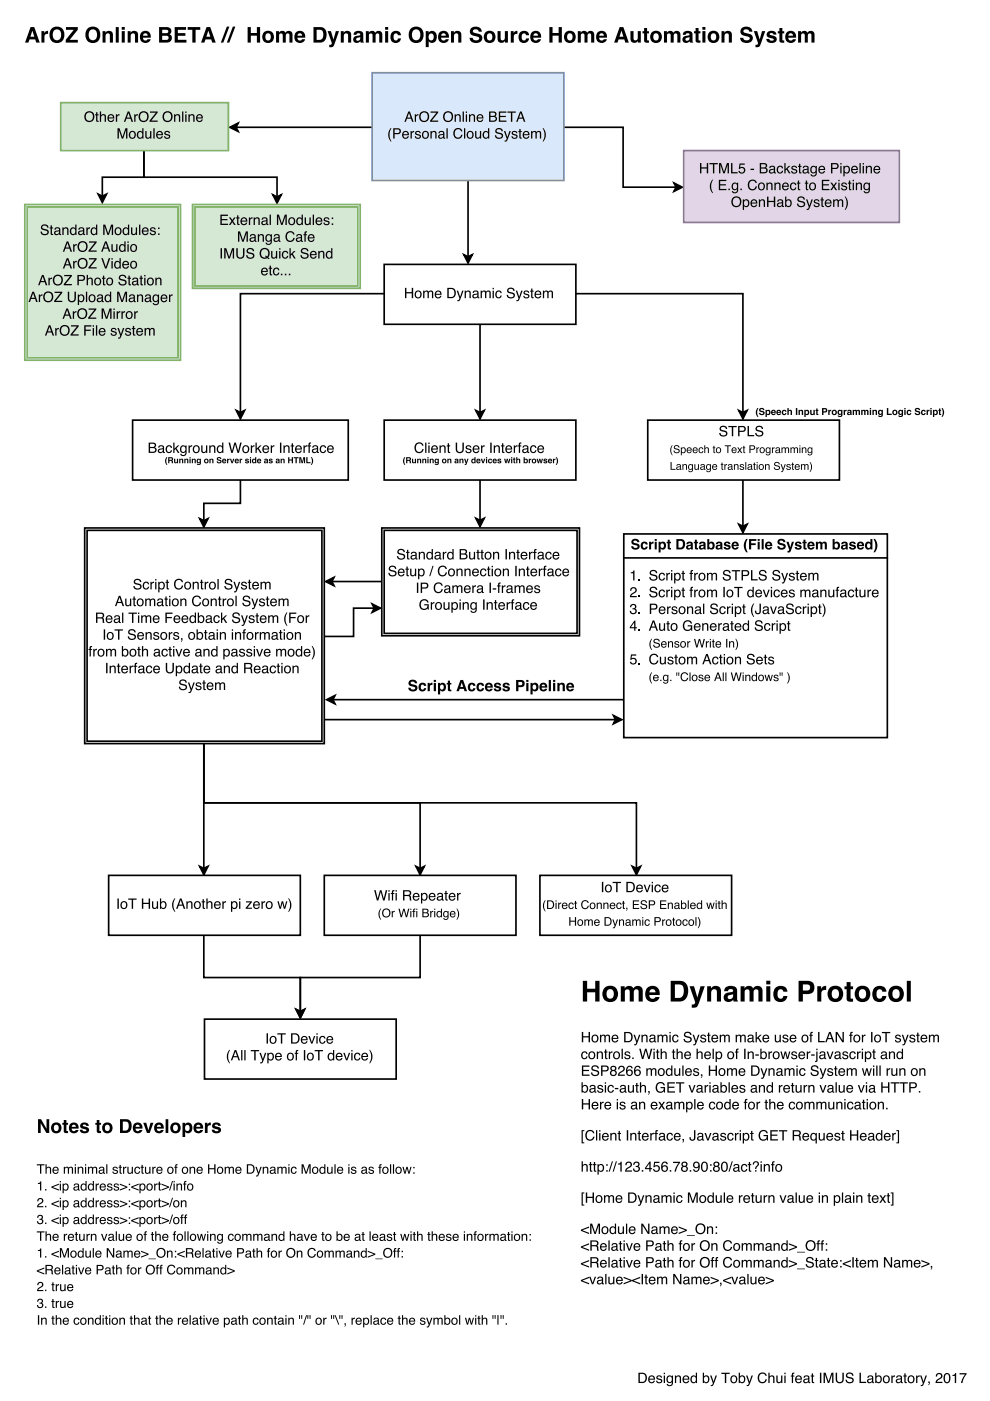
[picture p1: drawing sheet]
<svg xmlns="http://www.w3.org/2000/svg" width="210mm" height="297mm" viewBox="0 0 210 297" stroke-linecap="round" stroke-linejoin="round" font-family="sans-serif">
<path d="M48.7 27l1.8-.9-.4 .9 .4 .9zM50.1 27h28.8M99.2 38.3v16.1M119.6 27h12.5v12.7h11.2M142.9 38.8l1.8 .9-1.8 .9 .4-.9zM98.3 54l.9 .4 .9-.4-.9 1.8z" fill="none" stroke="#000" stroke-width=".35"/>
<path d="M48.7 27l1.8-.9-.4 .9 .4 .9zM142.9 38.8l1.8 .9-1.8 .9 .4-.9zM98.3 54l.9 .4 .9-.4-.9 1.8z" fill="#000"/>
<path d="M78.9 15.4h40.7v22.9h-40.7z" fill="#dae8fc"/>
<path d="M78.9 15.4h40.7v22.9h-40.7z" fill="none" stroke="#6c8ebf" stroke-width=".35"/>
<g fill="#000">
<path d="M82.8 27.2h.2a2.66 2.66 0 0 0 0 2.8h-.2a2.24 2.24 0 0 1 0-2.8zM83.4 27.2h1a.63 .63 0 0 1 .6 .6 .63 .63 0 0 1-.6 .7h-.7v.9h-.3zM83.7 27.4v.8h.6a.38 .38 0 0 0 .4-.4 .38 .38 0 0 0-.4-.4zM85.5 28a.73 .73 0 0 1 .8-.2 .73 .73 0 0 1 .4 .9h-1.2a.45 .45 0 0 0 .4 .5 .45 .45 0 0 0 .5-.3h.3a.78 .78 0 0 1-1.1 .4 .78 .78 0 0 1-.3-1.1zM85.7 28.1l-.2 .4h.9l-.3-.5zM87 27.8h.3v.3l.5-.3v.2l-.3 .1-.2 .2v1.1h-.3zM88.2 27.9a.64 .64 0 0 1 1 .3h-.2a.34 .34 0 0 0-.4-.2 .34 .34 0 0 0-.3 .3l.1 .1a.76 .76 0 0 1 .8 .7 .69 .69 0 0 1-.7 .4 .69 .69 0 0 1-.6-.6h.3a.39 .39 0 0 0 .4 .3 .39 .39 0 0 0 .4-.3l-.1-.1a.76 .76 0 0 1-.9-.8zM89.8 28.2a.56 .56 0 0 0 0 .7 .56 .56 0 0 0 .8 .1 .55 .55 0 0 0 0-.8 .55 .55 0 0 0-.8 0zM89.7 28a.78 .78 0 0 1 1.1 .1 .78 .78 0 0 1-.1 1.1 .78 .78 0 0 1-1.2-.2v-.6zM91.3 27.8h.2v.2a.57 .57 0 0 1 .7-.2 .57 .57 0 0 1 .4 .6v1h-.3v-1a.39 .39 0 0 0-.5-.4 .39 .39 0 0 0-.3 .5v.9h-.2zM93.2 28.8a.38 .38 0 0 0 .5 .4 .38 .38 0 0 0 .2-.6zM93.1 28a.71 .71 0 0 1 1.1 .2v.9l.2 .1-.1 .2a.45 .45 0 0 0-.7 0 .49 .49 0 0 1-.7-.3 .49 .49 0 0 1 .5-.6l.5-.2a.36 .36 0 0 0-.3-.3 .36 .36 0 0 0-.4 .3h-.2zM94.7 27.2h.2v2.2h-.2zM96.4 27.5a.95 .95 0 0 1 .9-.4 .95 .95 0 0 1 .7 .7h-.3a.7 .7 0 0 0-.9-.4 .7 .7 0 0 0-.4 .9 .69 .69 0 0 0 .5 .9 .69 .69 0 0 0 .9-.6h.3a1.02 1.02 0 0 1-1.4 .8 1.02 1.02 0 0 1-.6-1.4zM98.4 27.2h.2v2.2h-.2zM99.3 28.2a.56 .56 0 0 0 0 .7 .56 .56 0 0 0 .7 .1 .55 .55 0 0 0 .1-.8 .55 .55 0 0 0-.8 0zM99.1 28a.78 .78 0 0 1 1.1 .1 .78 .78 0 0 1-.1 1.1 .78 .78 0 0 1-1.1-.2v-.6zM100.7 27.8h.3v1a.41 .41 0 0 0 .6 .4 .41 .41 0 0 0 .2-.6v-.8h.2v1.6h-.2v-.3a.55 .55 0 0 1-.7 .3 .55 .55 0 0 1-.4-.5zM102.7 28.1a.55 .55 0 0 0-.1 .8 .55 .55 0 0 0 .8 .1 .55 .55 0 0 0 .1-.7 .55 .55 0 0 0-.8-.2zM102.6 27.9l.6-.1 .3 .2v-.8h.2v2.2h-.2v-.2a.73 .73 0 0 1-1 0 .73 .73 0 0 1-.1-1zM105.2 27.3a.86 .86 0 0 1 1.4 .5h-.3a.51 .51 0 0 0-.5-.4 .51 .51 0 0 0-.5 .5l.3 .1a.84 .84 0 0 1 1 1 .93 .93 0 0 1-.9 .4 .93 .93 0 0 1-.8-.7h.3a.58 .58 0 0 0 .6 .5 .58 .58 0 0 0 .6-.5l-.5-.3a.67 .67 0 0 1-.8-.2 .67 .67 0 0 1 .1-.9zM106.8 27.8h.3l.5 1.3 .4-1.3h.3l-.6 1.7a.53 .53 0 0 1-.7 .5v-.2h.3l.1-.4zM108.6 27.9a.64 .64 0 0 1 1.1 .3h-.3a.34 .34 0 0 0-.3-.2 .34 .34 0 0 0-.3 .3l.1 .1a.76 .76 0 0 1 .8 .7 .69 .69 0 0 1-.7 .4 .69 .69 0 0 1-.6-.6h.3a.39 .39 0 0 0 .4 .3 .39 .39 0 0 0 .4-.3l-.1-.1a.76 .76 0 0 1-.9-.8zM110.1 27.3h.3v.5h.2v.2h-.2v1l.2 .2v.2h-.3l-.2-.2v-1.2h-.2v-.2h.2zM111 28a.73 .73 0 0 1 .9-.2 .73 .73 0 0 1 .4 .9h-1.2a.45 .45 0 0 0 .3 .5 .45 .45 0 0 0 .6-.3h.2a.78 .78 0 0 1-1.1 .4 .78 .78 0 0 1-.2-1.1zM111.2 28.1l-.1 .4h.9l-.3-.5zM112.6 27.8h.3v.2a.52 .52 0 0 1 .9 0 .53 .53 0 0 1 .6-.2 .53 .53 0 0 1 .3 .5v1.1h-.2l-.1-1.3-.2-.1-.4 .2v1.2h-.3v-1.1a.36 .36 0 0 0-.4-.3 .36 .36 0 0 0-.2 .5v.9h-.3zM115 27.2h.2l.3 .5a2.2 2.2 0 0 1-.3 2.3h-.2a2.66 2.66 0 0 0 0-2.8z"/>
<path d="M86.7 24l-.3 .9h.7zM86.6 23.6h.3l.8 2.2h-.3l-.2-.6h-.9l-.2 .6h-.4zM87.9 24.2h.3v.3l.5-.3v.3h-.3l-.2 .2v1.1h-.3zM88.8 24.7a1.15 1.15 0 0 1 2.3 0 1.15 1.15 0 0 1-2.3 0zM89.4 24.1a.85 .85 0 0 0-.1 1.2 .85 .85 0 0 0 1.2 0 .85 .85 0 0 0 .1-1.1 .85 .85 0 0 0-1.2-.1zM91.3 23.6h1.6v.3l-1.3 1.7h1.3v.2h-1.7v-.2l1.3-1.7h-1.2zM93.9 24.7a1.15 1.15 0 0 1 2.3 0 1.15 1.15 0 0 1-2.3 0zM94.5 24.1a.85 .85 0 0 0-.1 1.2 .85 .85 0 0 0 1.2 0 .85 .85 0 0 0 0-1.1 .85 .85 0 0 0-1.1-.1zM96.4 24.2h.2v.3a.57 .57 0 0 1 .7-.3 .57 .57 0 0 1 .4 .6v1h-.3v-1a.39 .39 0 0 0-.5-.3 .39 .39 0 0 0-.2 .5v.8h-.3zM98.1 23.6h.3v2.2h-.3zM98.8 24.2h.2v1.6h-.2zM98.8 23.6h.2v.3h-.2zM99.4 24.2h.3v.3a.57 .57 0 0 1 .6-.3 .57 .57 0 0 1 .4 .6v1h-.2v-1a.39 .39 0 0 0-.5-.3 .39 .39 0 0 0-.3 .5v.8h-.3zM101.2 24.4a.73 .73 0 0 1 .9-.1 .73 .73 0 0 1 .4 .8h-1.2a.45 .45 0 0 0 .4 .5 .45 .45 0 0 0 .5-.3h.3a.78 .78 0 0 1-1.1 .5 .78 .78 0 0 1-.3-1.2zM101.5 24.6l-.2 .3h.9l-.3-.5zM104 23.9v.7h.5a.35 .35 0 0 0 .5-.4 .35 .35 0 0 0-.5-.3zM104 24.8v.8h.6a.4 .4 0 0 0 .5-.4 .4 .4 0 0 0-.5-.4zM103.7 23.6h.9a.54 .54 0 0 1 .6 .4 .54 .54 0 0 1-.2 .6 .62 .62 0 0 1 .4 .8 .62 .62 0 0 1-.8 .4h-.9zM105.8 23.6h1.6v.3h-1.3v.7h1.2v.2h-1.2v.8h1.3v.2h-1.6zM107.6 23.6h1.8v.3h-.8v1.9h-.3v-1.9h-.7zM110.4 24l-.3 .9h.6zM110.3 23.6h.3l.8 2.2h-.3l-.3-.6h-.8l-.3 .6h-.3z"/>
</g>
<path d="M145 31.9h45.7v15.3h-45.7z" fill="#e1d5e7"/>
<path d="M145 31.9h45.7v15.3h-45.7z" fill="none" stroke="#9673a6" stroke-width=".35"/>
<g fill="#000">
<path d="M20.8 41.2l.9 .4 .9-.4-.9 1.7zM57.8 41.3l.9 .4 .9-.4-.9 1.8z"/>
<path d="M148.4 34.6h.3v.9h1.1v-.9h.3v2.2h-.3v-1.1h-1.1v1.1h-.3zM150.4 34.6h1.8v.2h-.7v2h-.3v-2h-.8zM152.5 34.6h.4l.6 1.8 .6-1.8h.5v2.2h-.3v-1.9l-.6 1.9h-.3l-.7-1.9v1.9h-.2zM155 34.6h.3v1.9h1.1v.3h-1.4zM156.8 34.7h1.1v.2h-.9l-.1 .6a.73 .73 0 0 1 1.1 .4 .73 .73 0 0 1-.5 .9 .73 .73 0 0 1-.9-.6h.2a.47 .47 0 0 0 .7 .2 .47 .47 0 0 0 .1-.7 .47 .47 0 0 0-.7 .1h-.3zM159.1 35.8h.8v.2h-.8zM161.4 34.8v.7h.5a.35 .35 0 0 0 .5-.3 .35 .35 0 0 0-.5-.4zM161.4 35.7v.8h.6a.4 .4 0 0 0 .5-.4 .4 .4 0 0 0-.5-.4zM161.1 34.6h.9a.54 .54 0 0 1 .6 .3 .54 .54 0 0 1-.2 .7 .62 .62 0 0 1 .3 .7 .62 .62 0 0 1-.7 .5h-.9zM163.3 36.2a.38 .38 0 0 0 .5 .4 .38 .38 0 0 0 .2-.6zM163.2 35.3a.71 .71 0 0 1 1.1 .3v.9l.2 .1-.1 .2a.45 .45 0 0 0-.7 0 .49 .49 0 0 1-.7-.4 .49 .49 0 0 1 .5-.6l.6-.1a.36 .36 0 0 0-.4-.4 .36 .36 0 0 0-.4 .4h-.2zM164.9 35.4a.65 .65 0 0 1 .7-.3 .65 .65 0 0 1 .4 .6h-.2a.44 .44 0 0 0-.6-.3 .44 .44 0 0 0-.2 .6 .42 .42 0 0 0 .3 .6 .42 .42 0 0 0 .5-.4h.2a.72 .72 0 0 1-.9 .6 .72 .72 0 0 1-.4-1.1zM166.3 34.6h.3v1.2l.6-.6h.4l-.6 .6 .6 1h-.3l-.5-.8-.2 .2v.6h-.3zM167.9 35.3a.64 .64 0 0 1 1.1 .3h-.3a.34 .34 0 0 0-.3-.3 .34 .34 0 0 0-.3 .4h.1a.76 .76 0 0 1 .8 .8 .69 .69 0 0 1-.7 .3 .69 .69 0 0 1-.6-.5h.3a.39 .39 0 0 0 .4 .3 .39 .39 0 0 0 .4-.4h-.1a.76 .76 0 0 1-.9-.8zM169.4 34.7h.3v.5h.2v.2h-.2v1l.2 .1v.3h-.3l-.2-.2v-1.2h-.2v-.2h.2zM170.4 36.2a.38 .38 0 0 0 .5 .4 .38 .38 0 0 0 .2-.6zM170.3 35.3a.71 .71 0 0 1 1.2 .3v.9l.1 .1-.1 .2a.45 .45 0 0 0-.7 0 .49 .49 0 0 1-.7-.4 .49 .49 0 0 1 .5-.6l.6-.1a.36 .36 0 0 0-.4-.4 .36 .36 0 0 0-.3 .4h-.3zM172 35.4l.5-.3 .4 .3v-.2h.3v1.4a.7 .7 0 0 1-.5 .8 .7 .7 0 0 1-.9-.4h.3a.46 .46 0 0 0 .6 .2 .46 .46 0 0 0 .2-.7 .69 .69 0 0 1-.9 .1 .69 .69 0 0 1-.2-.9zM172.2 35.5a.56 .56 0 0 0-.1 .7 .56 .56 0 0 0 .7 .2 .56 .56 0 0 0 .1-.7 .56 .56 0 0 0-.7-.2zM173.7 35.4a.73 .73 0 0 1 .9-.2 .73 .73 0 0 1 .4 .8h-1.2a.45 .45 0 0 0 .3 .6 .45 .45 0 0 0 .6-.3h.2a.78 .78 0 0 1-1.1 .4 .78 .78 0 0 1-.2-1.2zM173.9 35.5l-.1 .3h.9l-.3-.4zM176.2 34.6h1a.63 .63 0 0 1 .6 .6 .63 .63 0 0 1-.6 .6h-.7v1h-.3zM176.5 34.8v.8h.6a.38 .38 0 0 0 .4-.4 .38 .38 0 0 0-.4-.4zM178.2 35.2h.2v1.6h-.2zM178.2 34.6h.2v.3h-.2zM179.2 35.5a.56 .56 0 0 0-.1 .7 .56 .56 0 0 0 .7 .2 .56 .56 0 0 0 .1-.7 .56 .56 0 0 0-.7-.2zM178.8 35.2h.3v.2a.7 .7 0 0 1 .9-.1 .7 .7 0 0 1 .2 .9 .62 .62 0 0 1-.5 .6 .62 .62 0 0 1-.6-.2v.8h-.3zM180.6 35.4a.73 .73 0 0 1 .9-.2 .73 .73 0 0 1 .4 .8h-1.2a.45 .45 0 0 0 .4 .6 .45 .45 0 0 0 .5-.3h.3a.78 .78 0 0 1-1.1 .4 .78 .78 0 0 1-.3-1.2zM180.9 35.5l-.2 .3h.9l-.3-.4zM182.2 34.6h.3v2.2h-.3zM182.9 35.2h.3v1.6h-.3zM182.9 34.6h.3v.3h-.3zM183.6 35.2h.2v.2a.57 .57 0 0 1 .7-.2 .57 .57 0 0 1 .4 .5v1.1h-.3v-1a.39 .39 0 0 0-.5-.4 .39 .39 0 0 0-.3 .5v.9h-.2zM185.4 35.4a.73 .73 0 0 1 .9-.2 .73 .73 0 0 1 .3 .8h-1.1a.45 .45 0 0 0 .3 .6 .45 .45 0 0 0 .5-.3h.3a.78 .78 0 0 1-1.1 .4 .78 .78 0 0 1-.2-1.2zM185.6 35.5l-.1 .3h.9l-.3-.4z"/>
<path d="M151 38.1h.2a2.66 2.66 0 0 0 0 2.8h-.2a2.24 2.24 0 0 1 0-2.8zM152.4 38.1h1.6v.3h-1.3v.7h1.2v.2h-1.2v.8h1.3v.2h-1.6zM154.4 40h.4v.3h-.4zM155.3 38.9l.5-.2 .5 .2v-.2h.2v1.5a.7 .7 0 0 1-.5 .8 .7 .7 0 0 1-.8-.5h.2a.46 .46 0 0 0 .7 .2 .46 .46 0 0 0 .2-.6 .69 .69 0 0 1-1 .1 .69 .69 0 0 1-.2-.9zM155.5 39a.56 .56 0 0 0-.1 .8 .56 .56 0 0 0 .7 .2 .56 .56 0 0 0 .2-.7 .56 .56 0 0 0-.8-.3zM157 40h.3v.3h-.3zM158.8 38.4a.95 .95 0 0 1 .9-.3 .95 .95 0 0 1 .8 .7h-.3a.7 .7 0 0 0-.9-.4 .7 .7 0 0 0-.5 .8 .69 .69 0 0 0 .6 .9 .69 .69 0 0 0 .8-.6h.3a1.02 1.02 0 0 1-1.3 .8 1.02 1.02 0 0 1-.6-1.4zM161.1 39.1a.56 .56 0 0 0-.1 .8 .56 .56 0 0 0 .8 0 .55 .55 0 0 0 .1-.7 .55 .55 0 0 0-.8-.1zM160.9 38.9a.78 .78 0 0 1 1.1 .1 .78 .78 0 0 1-.1 1.1 .78 .78 0 0 1-1.1-.1l-.1-.7zM162.5 38.7h.3v.2a.57 .57 0 0 1 .6-.2 .57 .57 0 0 1 .4 .6v1h-.3v-1a.39 .39 0 0 0-.5-.3 .39 .39 0 0 0-.2 .5v.8h-.3zM164.2 38.7h.2v.2a.57 .57 0 0 1 .7-.2 .57 .57 0 0 1 .4 .6v1h-.3v-1a.39 .39 0 0 0-.5-.3 .39 .39 0 0 0-.2 .5v.8h-.3zM166 38.9a.73 .73 0 0 1 .9-.1 .73 .73 0 0 1 .4 .8h-1.2a.45 .45 0 0 0 .3 .5 .45 .45 0 0 0 .6-.3h.2a.78 .78 0 0 1-1.1 .5 .78 .78 0 0 1-.2-1.2zM166.2 39.1l-.1 .3h.9l-.3-.5zM167.7 38.9a.65 .65 0 0 1 .7-.2 .65 .65 0 0 1 .4 .6h-.2a.44 .44 0 0 0-.6-.4 .44 .44 0 0 0-.2 .7 .42 .42 0 0 0 .3 .5 .42 .42 0 0 0 .5-.3h.2a.72 .72 0 0 1-.9 .5 .72 .72 0 0 1-.4-1zM169.2 38.3h.2v.4h.3v.2h-.3v1.1l.3 .1v.2h-.4l-.1-.2v-1.2h-.3v-.2h.3zM170.9 38.3h.2v.4h.3v.2h-.3v1.1l.3 .1v.2h-.4l-.1-.2v-1.2h-.3v-.2h.3zM171.9 39.1a.56 .56 0 0 0 0 .8 .56 .56 0 0 0 .7 0 .55 .55 0 0 0 .1-.7 .55 .55 0 0 0-.8-.1zM171.7 38.9a.78 .78 0 0 1 1.1 .1 .78 .78 0 0 1-.1 1.1 .78 .78 0 0 1-1.1-.1v-.7zM174.2 38.1h1.6v.3h-1.3v.7h1.2v.2h-1.2v.8h1.4v.2h-1.7zM176.1 38.7h.3l.4 .6 .3-.6h.4l-.6 .8 .6 .8h-.3l-.4-.6-.4 .6h-.4l.6-.8zM177.7 38.7h.3v1.6h-.3zM177.7 38.1h.3v.3h-.3zM178.5 38.8a.64 .64 0 0 1 1.1 .4h-.3a.34 .34 0 0 0-.3-.3 .34 .34 0 0 0-.3 .3v.1a.76 .76 0 0 1 .9 .8 .69 .69 0 0 1-.7 .3 .69 .69 0 0 1-.6-.6h.3a.39 .39 0 0 0 .4 .4 .39 .39 0 0 0 .3-.4v-.1a.76 .76 0 0 1-.9-.7zM180 38.3h.3v.4h.2v.2h-.2v1.1l.2 .1v.2h-.3l-.2-.2v-1.2h-.2v-.2h.2zM180.8 38.7h.3v1.6h-.3zM180.8 38.1h.3v.3h-.3zM181.5 38.7h.2v.2a.57 .57 0 0 1 .7-.2 .57 .57 0 0 1 .4 .6v1h-.3v-1a.39 .39 0 0 0-.5-.3 .39 .39 0 0 0-.3 .5v.8h-.2zM183.2 38.9l.5-.2 .5 .2v-.2h.2v1.5a.7 .7 0 0 1-.5 .8 .7 .7 0 0 1-.8-.5h.3a.46 .46 0 0 0 .6 .2 .46 .46 0 0 0 .2-.6 .69 .69 0 0 1-.9 .1 .69 .69 0 0 1-.2-.9zM183.5 39a.56 .56 0 0 0-.2 .8 .56 .56 0 0 0 .7 .2 .56 .56 0 0 0 .2-.7 .56 .56 0 0 0-.7-.3z"/>
<path d="M155 42.8a1.15 1.15 0 0 1 2.3 0 1.15 1.15 0 0 1-2.3 0zM155.6 42.1a.85 .85 0 0 0-.1 1.3 .85 .85 0 0 0 1.2 0 .85 .85 0 0 0 .1-1.2 .85 .85 0 0 0-1.2-.1zM157.9 42.6a.56 .56 0 0 0-.2 .8 .56 .56 0 0 0 .8 .1 .56 .56 0 0 0 .1-.7 .56 .56 0 0 0-.7-.2zM157.5 42.3h.2v.2a.7 .7 0 0 1 1-.1 .7 .7 0 0 1 .2 1 .62 .62 0 0 1-.5 .5 .62 .62 0 0 1-.6-.2v.8h-.3zM159.3 42.5a.73 .73 0 0 1 .9-.2 .73 .73 0 0 1 .4 .9h-1.2a.45 .45 0 0 0 .3 .5 .45 .45 0 0 0 .6-.3h.2a.78 .78 0 0 1-1.1 .4 .78 .78 0 0 1-.2-1.1zM159.5 42.6l-.1 .3h.9l-.3-.4zM160.9 42.3h.3v.2a.57 .57 0 0 1 .6-.2 .57 .57 0 0 1 .4 .5v1.1h-.3v-1a.39 .39 0 0 0-.5-.4 .39 .39 0 0 0-.2 .5v.9h-.3zM162.6 41.7h.3v.9h1.2v-.9h.3v2.2h-.3v-1.1h-1.2v1.1h-.3zM165 43.3a.38 .38 0 0 0 .5 .4 .38 .38 0 0 0 .2-.6zM164.9 42.5a.71 .71 0 0 1 1.1 .2l.1 .9 .1 .1-.1 .2a.45 .45 0 0 0-.7 0 .49 .49 0 0 1-.7-.4 .49 .49 0 0 1 .5-.5l.6-.2a.36 .36 0 0 0-.4-.4 .36 .36 0 0 0-.4 .4h-.2zM166.5 41.7h.2v.8a.7 .7 0 0 1 .9-.1 .7 .7 0 0 1 .2 .9 .63 .63 0 0 1-.4 .6 .63 .63 0 0 1-.7-.2v.2h-.2zM166.8 42.6a.55 .55 0 0 0-.1 .8 .55 .55 0 0 0 .8 .1 .56 .56 0 0 0 0-.7 .56 .56 0 0 0-.7-.2zM169.3 41.8a.86 .86 0 0 1 1.4 .5h-.3a.51 .51 0 0 0-.6-.4 .51 .51 0 0 0-.4 .5l.2 .1a.84 .84 0 0 1 1.1 1 .93 .93 0 0 1-1 .4 .93 .93 0 0 1-.7-.7h.3a.58 .58 0 0 0 .5 .5 .58 .58 0 0 0 .6-.5l-.4-.3a.67 .67 0 0 1-.8-.2 .67 .67 0 0 1 .1-.9zM170.9 42.3h.3l.4 1.3 .5-1.3h.2l-.6 1.7a.53 .53 0 0 1-.7 .5v-.2h.3l.2-.4zM172.7 42.4a.64 .64 0 0 1 1 .3h-.2a.34 .34 0 0 0-.4-.2 .34 .34 0 0 0-.3 .3h.1a.76 .76 0 0 1 .9 .8 .69 .69 0 0 1-.8 .3 .69 .69 0 0 1-.5-.5h.2a.39 .39 0 0 0 .4 .3 .39 .39 0 0 0 .4-.3l-.1-.1a.76 .76 0 0 1-.8-.8zM174.2 41.8h.2v.5h.3v.2h-.3v1l.3 .2v.2h-.4l-.1-.2v-1.2h-.3v-.2h.3zM175.1 42.5a.73 .73 0 0 1 .9-.2 .73 .73 0 0 1 .3 .9h-1.2a.45 .45 0 0 0 .4 .5 .45 .45 0 0 0 .5-.3h.3a.78 .78 0 0 1-1.1 .4 .78 .78 0 0 1-.2-1.1zM175.3 42.6l-.1 .3h.8l-.2-.4zM176.6 42.3h.3v.2a.52 .52 0 0 1 .9 0 .53 .53 0 0 1 .6-.2 .53 .53 0 0 1 .4 .5v1.1h-.3v-1.3l-.3-.1-.3 .2v1.2h-.3v-1.1a.36 .36 0 0 0-.5-.3 .36 .36 0 0 0-.2 .5v.9h-.3zM179.1 41.6h.2l.3 .6a2.2 2.2 0 0 1-.3 2.3h-.2a2.66 2.66 0 0 0 0-2.9z"/>
</g>
<path d="M20.8 41.2l.9 .4 .9-.4-.9 1.7zM21.7 41.6v-4h8.8v-5.7v5.7h28.2v4.1M57.8 41.3l.9 .4 .9-.4-.9 1.8z" fill="none" stroke="#000" stroke-width=".35"/>
<path d="M12.9 21.8h35.5v10.1h-35.5z" fill="#d5e8d4"/>
<path d="M12.9 21.8h35.5v10.1h-35.5z" fill="none" stroke="#82b366" stroke-width=".35"/>
<g fill="#000">
<path d="M50.1 87l.9 .5 .9-.5-.9 1.8zM100.9 87l.9 .5 .9-.5-.9 1.8zM156.6 87l.9 .5 .9-.5-.9 1.8z"/>
<path d="M17.8 24.7a1.15 1.15 0 0 1 2.3 0 1.15 1.15 0 0 1-2.3 0zM18.4 24.1a.85 .85 0 0 0-.1 1.2 .85 .85 0 0 0 1.2 0 .85 .85 0 0 0 .1-1.1 .85 .85 0 0 0-1.2-.1zM20.4 23.8h.2v.4h.3v.2h-.3v1.1l.3 .1v.2h-.4l-.1-.2v-1.2h-.2v-.2h.2zM21.2 23.6h.2v.8a.56 .56 0 0 1 .7-.2 .56 .56 0 0 1 .4 .6v1h-.3v-1a.39 .39 0 0 0-.5-.4 .39 .39 0 0 0-.3 .6v.8h-.2zM23 24.4a.73 .73 0 0 1 .9-.1 .73 .73 0 0 1 .3 .8h-1.1a.45 .45 0 0 0 .3 .5 .45 .45 0 0 0 .5-.3h.3a.78 .78 0 0 1-1.1 .5 .78 .78 0 0 1-.2-1.2zM23.2 24.6l-.1 .3h.9l-.3-.5zM24.6 24.2h.2v.3l.5-.3v.3h-.2l-.2 .2-.1 1.1h-.2zM27.2 24l-.3 .9h.7zM27.1 23.6h.3l.8 2.2h-.3l-.2-.6h-.9l-.2 .6h-.3zM28.5 24.2h.2v.3l.5-.3v.3h-.2l-.2 .2-.1 1.1h-.2zM29.3 24.7a1.15 1.15 0 0 1 2.3 0 1.15 1.15 0 0 1-2.3 0zM29.9 24.1a.85 .85 0 0 0-.1 1.2 .85 .85 0 0 0 1.2 0 .85 .85 0 0 0 .1-1.1 .85 .85 0 0 0-1.2-.1zM31.8 23.6h1.6v.3l-1.3 1.7h1.3v.2h-1.7v-.2l1.3-1.7h-1.2zM34.4 24.7a1.15 1.15 0 0 1 2.3 0 1.15 1.15 0 0 1-2.3 0zM35 24.1a.85 .85 0 0 0-.1 1.2 .85 .85 0 0 0 1.2 0 .85 .85 0 0 0 .1-1.1 .85 .85 0 0 0-1.2-.1zM36.9 24.2h.3v.3a.57 .57 0 0 1 .6-.3 .57 .57 0 0 1 .4 .6v1h-.3v-1a.39 .39 0 0 0-.4-.3 .39 .39 0 0 0-.3 .5v.8h-.3zM38.6 23.6h.3v2.2h-.3zM39.3 24.2h.2v1.6h-.2zM39.3 23.6h.2v.3h-.2zM40 24.2h.2v.3a.57 .57 0 0 1 .7-.3 .57 .57 0 0 1 .4 .6v1h-.3v-1a.39 .39 0 0 0-.5-.3 .39 .39 0 0 0-.3 .5v.8h-.2zM41.8 24.4a.73 .73 0 0 1 .9-.1 .73 .73 0 0 1 .3 .8h-1.2a.45 .45 0 0 0 .4 .5 .45 .45 0 0 0 .5-.3h.3a.78 .78 0 0 1-1.1 .5 .78 .78 0 0 1-.3-1.2zM42 24.6l-.1 .3h.8l-.3-.5z"/>
<path d="M24.9 27.2h.4l.7 1.8 .6-1.8h.4v2.2h-.3v-1.9l-.6 1.9h-.3l-.6-1.9v1.9h-.3zM27.7 28.2a.56 .56 0 0 0 0 .7 .56 .56 0 0 0 .7 .1 .55 .55 0 0 0 .1-.8 .55 .55 0 0 0-.8 0zM27.5 28a.78 .78 0 0 1 1.1 .1 .78 .78 0 0 1-.1 1.1 .78 .78 0 0 1-1.1-.2l-.1-.6zM29.4 28.1a.55 .55 0 0 0-.1 .8 .55 .55 0 0 0 .8 .1 .55 .55 0 0 0 .1-.7 .55 .55 0 0 0-.8-.2zM29.3 27.9l.6-.1 .3 .2v-.8h.2v2.2h-.2v-.2a.73 .73 0 0 1-1 0 .73 .73 0 0 1-.1-1zM30.8 27.8h.3v1a.41 .41 0 0 0 .5 .4 .41 .41 0 0 0 .2-.6v-.8h.3v1.6h-.3v-.3a.55 .55 0 0 1-.6 .3 .55 .55 0 0 1-.4-.5zM32.5 27.2h.3v2.2h-.3zM33.3 28a.73 .73 0 0 1 .9-.2 .73 .73 0 0 1 .4 .9h-1.2a.45 .45 0 0 0 .3 .5 .45 .45 0 0 0 .6-.3h.2a.78 .78 0 0 1-1.1 .4 .78 .78 0 0 1-.2-1.1zM33.5 28.1l-.1 .4h.9l-.3-.5zM35 27.9a.64 .64 0 0 1 1 .3h-.2a.34 .34 0 0 0-.4-.2 .34 .34 0 0 0-.3 .3l.1 .1a.76 .76 0 0 1 .9 .7 .69 .69 0 0 1-.8 .4 .69 .69 0 0 1-.5-.6h.2a.39 .39 0 0 0 .4 .3 .39 .39 0 0 0 .4-.3l-.1-.1a.76 .76 0 0 1-.8-.8z"/>
</g>
<path d="M81.5 62.3h-30.5v25.2M101.8 68.8v18.7M122.1 62.3h35.4v25.2M50.1 87l.9 .5 .9-.5-.9 1.8zM100.9 87l.9 .5 .9-.5-.9 1.8zM156.6 87l.9 .5 .9-.5-.9 1.8z" fill="none" stroke="#000" stroke-width=".35"/>
<path d="M81.5 56.1h40.6v12.7h-40.6z" fill="#fff"/>
<path d="M81.5 56.1h40.6v12.7h-40.6zM156.6 111.1l.9 .5 .9-.5-.9 1.8zM157.5 101.8v10.2v-.4" fill="none" stroke="#000" stroke-width=".35"/>
<g fill="#000">
<path d="M156.6 111.1l.9 .5 .9-.5-.9 1.8z"/>
<path d="M85.9 61h.3v.9h1.1v-.9h.3v2.2h-.3v-1h-1.1v1h-.3zM88.3 62a.56 .56 0 0 0 0 .8 .56 .56 0 0 0 .7 0 .55 .55 0 0 0 .1-.7 .55 .55 0 0 0-.8-.1zM88.1 61.8a.78 .78 0 0 1 1.1 .1 .78 .78 0 0 1-.1 1.1 .78 .78 0 0 1-1.1-.1l-.1-.7zM89.7 61.6h.3v.3a.52 .52 0 0 1 .9-.1 .53 .53 0 0 1 .6-.2 .53 .53 0 0 1 .4 .6v1h-.3v-1.2l-.3-.2-.3 .3-.1 1.1h-.2v-1a.36 .36 0 0 0-.5-.4 .36 .36 0 0 0-.2 .6v.8h-.3zM92.4 61.8a.73 .73 0 0 1 .9-.1 .73 .73 0 0 1 .3 .8h-1.2a.45 .45 0 0 0 .4 .5 .45 .45 0 0 0 .5-.3h.3a.78 .78 0 0 1-1.1 .5 .78 .78 0 0 1-.2-1.2zM92.6 62l-.1 .3h.8l-.2-.5zM95.1 61.3v1.7h.6a.86 .86 0 0 0 .6-.9 .86 .86 0 0 0-.6-.8zM94.8 61h.9a1.11 1.11 0 0 1 .9 1.1 1.11 1.11 0 0 1-.9 1.1h-.9zM96.8 61.6h.3l.5 1.3 .4-1.3h.3l-.7 1.7a.53 .53 0 0 1-.6 .6v-.3h.2l.2-.3zM98.5 61.6h.3v.3a.57 .57 0 0 1 .6-.3 .57 .57 0 0 1 .4 .6v1h-.3v-1a.39 .39 0 0 0-.4-.3 .39 .39 0 0 0-.3 .5v.8h-.3zM100.4 62.7a.38 .38 0 0 0 .5 .3 .38 .38 0 0 0 .2-.6zM100.3 61.8a.71 .71 0 0 1 1.2 .2v1h.1l-.1 .3a.45 .45 0 0 0-.7 0 .49 .49 0 0 1-.7-.4 .49 .49 0 0 1 .5-.6l.6-.1a.36 .36 0 0 0-.3-.4 .36 .36 0 0 0-.4 .3h-.3zM101.9 61.6h.3v.3a.52 .52 0 0 1 .9-.1 .53 .53 0 0 1 .6-.2 .53 .53 0 0 1 .3 .6v1h-.2v-1.2l-.3-.2-.4 .3v1.1h-.3v-1a.36 .36 0 0 0-.4-.4 .36 .36 0 0 0-.2 .6v.8h-.3zM104.4 61.6h.3v1.6h-.3zM104.4 61h.3v.3h-.3zM105.2 61.8a.65 .65 0 0 1 .7-.2 .65 .65 0 0 1 .5 .6h-.3a.44 .44 0 0 0-.6-.4 .44 .44 0 0 0-.2 .7 .42 .42 0 0 0 .3 .5 .42 .42 0 0 0 .5-.3h.3a.72 .72 0 0 1-1 .5 .72 .72 0 0 1-.4-1zM107.7 61.2a.86 .86 0 0 1 1.4 .5h-.3a.51 .51 0 0 0-.5-.5 .51 .51 0 0 0-.5 .5l.3 .2a.84 .84 0 0 1 1 .9 .93 .93 0 0 1-.9 .5 .93 .93 0 0 1-.8-.8h.3a.58 .58 0 0 0 .6 .5 .58 .58 0 0 0 .6-.5l-.5-.2a.67 .67 0 0 1-.8-.3 .67 .67 0 0 1 .1-.8zM109.4 61.6h.3l.4 1.3 .4-1.3h.3l-.6 1.7a.53 .53 0 0 1-.7 .6v-.3h.3l.1-.3zM111.1 61.7a.64 .64 0 0 1 1.1 .4h-.2a.34 .34 0 0 0-.4-.3 .34 .34 0 0 0-.3 .3l.1 .1a.76 .76 0 0 1 .8 .8 .69 .69 0 0 1-.7 .3 .69 .69 0 0 1-.6-.6h.3a.39 .39 0 0 0 .4 .4 .39 .39 0 0 0 .4-.4l-.1-.1a.76 .76 0 0 1-.9-.7zM112.6 61.2h.3v.4h.2v.2h-.2v1.1l.2 .1v.2h-.3l-.2-.2v-1.2h-.2v-.2h.2zM113.5 61.8a.73 .73 0 0 1 .9-.1 .73 .73 0 0 1 .4 .8h-1.2a.45 .45 0 0 0 .3 .5 .45 .45 0 0 0 .6-.3h.3a.78 .78 0 0 1-1.2 .5 .78 .78 0 0 1-.2-1.2zM113.7 62l-.1 .3h.9l-.3-.5zM115.1 61.6h.3v.3a.52 .52 0 0 1 .9-.1 .53 .53 0 0 1 .6-.2 .53 .53 0 0 1 .3 .6v1h-.2v-1.2l-.3-.2-.4 .3v1.1h-.3v-1a.36 .36 0 0 0-.4-.4 .36 .36 0 0 0-.2 .6v.8h-.3z"/>
</g>
<path d="M137.3 89.1h40.7v12.7h-40.7z" fill="#fff"/>
<path d="M137.3 89.1h40.7v12.7h-40.7zM100.9 109.9l.9 .4 .9-.4-.9 1.8zM101.8 101.8v8.5" fill="none" stroke="#000" stroke-width=".35"/>
<g fill="#000">
<path d="M100.9 109.9l.9 .4 .9-.4-.9 1.8z"/>
<path d="M142.2 98h.2v1.4h.8v.2h-1zM143.6 99.2v.1a.28 .28 0 0 0 .4 .1 .28 .28 0 0 0 .1-.4zM143.6 98.5l.5-.1 .2 .2 .2 1-.3-.1a.4 .4 0 0 1-.7 .1 .4 .4 0 0 1 .2-.7l.5-.1a.27 .27 0 0 0-.3-.3 .27 .27 0 0 0-.3 .3h-.2zM144.7 98.4h.2v.2a.43 .43 0 0 1 .5-.2 .43 .43 0 0 1 .3 .4v.8h-.2v-.7a.3 .3 0 0 0-.4-.3 .3 .3 0 0 0-.2 .4v.6h-.2zM146 98.6l.4-.2 .3 .2v-.2h.2v1.1a.52 .52 0 0 1-.4 .6 .52 .52 0 0 1-.6-.3l.5 .1a.37 .37 0 0 0 .3-.5 .57 .57 0 0 1-.8 0 .57 .57 0 0 1 .1-.8zM146.2 98.6a.4 .4 0 0 0-.1 .6 .4 .4 0 0 0 .6 .1v-.6zM147.2 98.4h.2v.9l.3 .2 .2-.2 .1-.9h.2v1.2h-.2v-.2a.41 .41 0 0 1-.5 .2 .41 .41 0 0 1-.3-.4zM148.7 99.2v.1a.28 .28 0 0 0 .3 .1 .28 .28 0 0 0 .1-.4zM148.6 98.5l.6-.1 .2 .2 .2 1-.4-.1a.4 .4 0 0 1-.6 .1 .4 .4 0 0 1 .2-.7l.4-.1a.27 .27 0 0 0-.2-.3 .27 .27 0 0 0-.3 .3h-.2zM149.8 98.6l.4-.2 .4 .2v-.2h.1v1.1a.52 .52 0 0 1-.4 .6 .52 .52 0 0 1-.6-.3l.5 .1a.37 .37 0 0 0 .3-.5 .57 .57 0 0 1-.8 0 .57 .57 0 0 1 .1-.8zM150 98.6a.4 .4 0 0 0-.1 .6 .4 .4 0 0 0 .6 .1v-.6zM151.1 98.6a.55 .55 0 0 1 .7-.1 .55 .55 0 0 1 .3 .6h-.9a.34 .34 0 0 0 .2 .4 .34 .34 0 0 0 .4-.3h.2a.6 .6 0 0 1-.9 .3 .6 .6 0 0 1 0-.9zM151.3 98.7l-.1 .2h.7l-.2-.3zM153 98.1h.2v.3h.2v.2h-.2v.8l.2 .2-.4-.1v-.9h-.2zM153.6 98.4h.2v.2l.4-.2v.2l-.4 .2v.8h-.2zM154.5 99.2v.1a.28 .28 0 0 0 .4 .1 .28 .28 0 0 0 .1-.4zM154.5 98.5l.5-.1 .2 .2 .2 1-.3-.1a.4 .4 0 0 1-.7 .1 .4 .4 0 0 1 .3-.7l.4-.1a.27 .27 0 0 0-.3-.3 .27 .27 0 0 0-.3 .3h-.2zM155.6 98.4h.2v.2a.43 .43 0 0 1 .5-.2 .43 .43 0 0 1 .3 .4v.8h-.2v-.7a.3 .3 0 0 0-.4-.3 .3 .3 0 0 0-.2 .4v.6h-.2zM157 98.5h.6l.1 .3h-.1a.25 .25 0 0 0-.3-.2 .25 .25 0 0 0-.2 .2 .44 .44 0 0 1 .6 .2 .44 .44 0 0 1-.2 .6l-.6-.1-.1-.3h.2a.29 .29 0 0 0 .3 .3 .29 .29 0 0 0 .3-.3h-.1a.5 .5 0 0 1-.5-.2 .5 .5 0 0 1 0-.5zM158 98h.2v1.6h-.2zM158.7 99.2v.1a.28 .28 0 0 0 .4 .1 .28 .28 0 0 0 .1-.4zM158.7 98.5l.5-.1 .2 .2 .2 1-.3-.1a.4 .4 0 0 1-.7 .1 .4 .4 0 0 1 .2-.7l.5-.1a.27 .27 0 0 0-.3-.3 .27 .27 0 0 0-.3 .3h-.2zM159.8 98.1h.2v.3h.2v.2h-.2v.8l.2 .2-.4-.1v-.9h-.1zM160.4 98.4h.2v1.2h-.2zM160.4 98h.2v.2h-.2zM161.1 98.7a.4 .4 0 0 0 0 .6 .4 .4 0 0 0 .6-.1l-.1-.6zM160.9 99a.6 .6 0 0 1 1.2 0 .6 .6 0 0 1-1.2 0zM162.2 98.4h.2v.2a.43 .43 0 0 1 .5-.2 .43 .43 0 0 1 .3 .4v.8h-.2v-.7a.3 .3 0 0 0-.4-.3 .3 .3 0 0 0-.2 .4v.6h-.2zM164.3 98.1a.64 .64 0 0 1 1 .4h-.2a.38 .38 0 0 0-.4-.4 .38 .38 0 0 0-.3 .4v.1a.7 .7 0 0 1 .9 .8 .7 .7 0 0 1-.7 .3 .7 .7 0 0 1-.5-.6h.2a.4 .4 0 0 0 .4 .4 .4 .4 0 0 0 .4-.5 .77 .77 0 0 1-.9-.8zM165.5 98.4h.2l.4 1 .3-1h.2l-.3 .7a.92 .92 0 0 1-.6 1l-.1-.2h.2l.1-.3zM166.9 98.5h.6l.1 .3h-.1a.25 .25 0 0 0-.3-.2 .25 .25 0 0 0-.2 .2 .44 .44 0 0 1 .6 .2 .44 .44 0 0 1-.2 .6l-.6-.1-.1-.3h.2a.29 .29 0 0 0 .3 .3 .29 .29 0 0 0 .3-.3h-.1a.5 .5 0 0 1-.5-.2 .5 .5 0 0 1 0-.5zM168 98.1h.2v.3h.2v.2h-.2v.8l.2 .2-.4-.1v-.9h-.2zM168.6 98.6a.55 .55 0 0 1 .7-.1 .55 .55 0 0 1 .3 .6h-.9a.34 .34 0 0 0 .3 .4 .34 .34 0 0 0 .4-.3h.2a.6 .6 0 0 1-1 .3 .6 .6 0 0 1 0-.9zM168.8 98.7l-.1 .2h.7l-.2-.3zM169.8 98.4h.2v.2a.39 .39 0 0 1 .7 0 .4 .4 0 0 1 .5-.2 .4 .4 0 0 1 .2 .4v.8h-.2v-.9l-.2-.1-.3 .2v.8h-.2v-.9l-.3-.1-.2 .2v.8h-.2zM171.7 97.9a1.35 1.35 0 0 1 0 2.2l.3-1.1z"/>
<path d="M142.5 94.4h.1l-.3 .7v.6l.3 .8-.3-.3-.2-.6 .1-.7zM143 94.5a.64 .64 0 0 1 1.1 .4h-.2a.38 .38 0 0 0-.4-.3 .38 .38 0 0 0-.4 .3l.1 .1a.7 .7 0 0 1 .8 .9 .7 .7 0 0 1-.7 .2 .7 .7 0 0 1-.5-.6h.2a.4 .4 0 0 0 .5 .4 .4 .4 0 0 0 .3-.5 .77 .77 0 0 1-.9-.7zM144.7 95.1a.4 .4 0 0 0-.2 .6 .4 .4 0 0 0 .7 0l-.1-.6zM144.4 94.9h.2v.1a.55 .55 0 0 1 .8 .5 .55 .55 0 0 1-.8 .4v.6h-.2zM145.7 95a.55 .55 0 0 1 .7-.1 .55 .55 0 0 1 .3 .6h-.9a.34 .34 0 0 0 .2 .4 .34 .34 0 0 0 .5-.2h.1a.6 .6 0 0 1-.9 .3 .6 .6 0 0 1 0-1zM145.9 95.1l-.1 .3h.7l-.2-.4zM147 95a.55 .55 0 0 1 .7-.1 .55 .55 0 0 1 .2 .6h-.8a.34 .34 0 0 0 .2 .4 .34 .34 0 0 0 .4-.2h.2a.6 .6 0 0 1-.9 .3 .6 .6 0 0 1 0-1zM147.2 95.1l-.1 .3h.6l-.1-.4zM148.3 95l.5-.2 .3 .5-.2-.1a.39 .39 0 0 0-.6 .2 .39 .39 0 0 0 .5 .4l.1-.2h.2a.57 .57 0 0 1-.9 .3 .57 .57 0 0 1 .1-.9zM149.3 94.4h.2v.6a.42 .42 0 0 1 .5-.1 .42 .42 0 0 1 .3 .4v.8h-.2v-.9l-.2-.2-.3 .2-.1 .9h-.2zM151.3 94.5h.2v.4h.2v.1h-.2v.8l.2 .3-.4-.2v-.9h-.2zM152.1 95.1a.4 .4 0 0 0-.1 .7 .4 .4 0 0 0 .7-.2l-.2-.6zM151.8 95.5a.6 .6 0 0 1 1.2 0 .6 .6 0 0 1-1.2 0zM153.7 94.4h1.3v.2h-.6v1.5h-.2v-1.5h-.5zM155.3 95a.55 .55 0 0 1 .6-.1 .55 .55 0 0 1 .3 .6h-.9a.34 .34 0 0 0 .3 .4 .34 .34 0 0 0 .4-.2h.2a.6 .6 0 0 1-1 .3 .6 .6 0 0 1 .1-1zM155.4 95.1l-.1 .3h.7l-.2-.4zM156.3 94.9h.3l.3 .4 .2-.4h.3l-.4 .5 .4 .7h-.3l-.3-.5-.2 .5h-.3l.4-.7zM157.6 94.5h.2v.4h.2v.1h-.2v.8l.2 .3-.4-.2v-.9h-.1zM158.9 94.4h.7a.47 .47 0 0 1 .5 .5 .47 .47 0 0 1-.5 .5h-.5v.7h-.2zM159.1 94.6v.6h.5a.29 .29 0 0 0 .3-.3 .29 .29 0 0 0-.3-.3zM160.4 94.9h.2v.2l.4-.3v.2l-.4 .2v.9h-.2zM161.3 95.1a.4 .4 0 0 0 0 .7 .4 .4 0 0 0 .6-.2l-.1-.6zM161 95.5a.65 .65 0 0 1 1.3 0 .65 .65 0 0 1-1.3 0zM162.5 95l.3-.2 .4 .2v-.1h.2v1.1a.52 .52 0 0 1-.4 .6 .52 .52 0 0 1-.6-.4l.4 .2a.37 .37 0 0 0 .4-.5 .57 .57 0 0 1-.9-.1 .57 .57 0 0 1 .2-.8zM162.7 95.1a.4 .4 0 0 0-.2 .6 .4 .4 0 0 0 .6 0v-.6zM163.7 94.9h.2v.2l.4-.3v.2l-.4 .2v.9h-.2zM164.6 95.6v.1a.28 .28 0 0 0 .4 .2 .28 .28 0 0 0 .1-.4zM164.6 94.9l.5-.1 .2 .2 .2 1.1-.3-.2a.4 .4 0 0 1-.7 .1 .4 .4 0 0 1 .2-.6l.5-.1a.27 .27 0 0 0-.3-.3 .27 .27 0 0 0-.3 .2h-.2zM165.7 94.9h.2v.1a.39 .39 0 0 1 .7 0 .4 .4 0 0 1 .4-.1 .4 .4 0 0 1 .3 .4v.8h-.2v-1l-.2-.1-.3 .2v.9h-.2v-1l-.3-.1-.2 .2v.9h-.2zM167.6 94.9h.2v.1a.39 .39 0 0 1 .7 0 .4 .4 0 0 1 .4-.1 .4 .4 0 0 1 .3 .4v.8h-.2v-1l-.2-.1-.3 .2v.9h-.2v-1l-.3-.1-.2 .2v.9h-.2zM169.5 94.9h.2v1.2h-.2zM169.5 94.4h.2v.2h-.2zM170 94.9h.2v.1a.43 .43 0 0 1 .5-.1 .43 .43 0 0 1 .3 .4v.8h-.2v-.8a.3 .3 0 0 0-.4-.3 .3 .3 0 0 0-.2 .4v.7h-.2zM171.3 95l.4-.2 .4 .2v-.1h.1v1.1a.52 .52 0 0 1-.4 .6 .52 .52 0 0 1-.6-.4l.5 .2a.37 .37 0 0 0 .3-.5 .57 .57 0 0 1-.8-.1 .57 .57 0 0 1 .1-.8zM171.6 95.1a.4 .4 0 0 0-.2 .6 .4 .4 0 0 0 .6 0v-.6z"/>
<path d="M152.8 90.4a.86 .86 0 0 1 1.4 .6h-.3a.51 .51 0 0 0-.5-.5 .51 .51 0 0 0-.5 .5l.2 .2a.84 .84 0 0 1 1.1 .9 .93 .93 0 0 1-1 .4 .93 .93 0 0 1-.7-.7h.3a.58 .58 0 0 0 .5 .5 .58 .58 0 0 0 .6-.5l-.4-.2a.67 .67 0 0 1-.8-.3 .67 .67 0 0 1 .1-.9zM154.4 90.3h1.8v.3h-.7v1.9h-.3v-1.9h-.8zM156.5 90.3h1a.63 .63 0 0 1 .6 .6 .63 .63 0 0 1-.6 .7h-.7v.9h-.3zM156.8 90.6v.7h.6a.38 .38 0 0 0 .4-.4 .38 .38 0 0 0-.4-.3zM158.5 90.3h.3v1.9h1.1v.3h-1.4zM160.4 90.4a.86 .86 0 0 1 1.4 .6h-.3a.51 .51 0 0 0-.5-.5 .51 .51 0 0 0-.5 .5l.2 .2a.84 .84 0 0 1 1.1 .9 .93 .93 0 0 1-.9 .4 .93 .93 0 0 1-.8-.7h.3a.58 .58 0 0 0 .6 .5 .58 .58 0 0 0 .5-.5l-.4-.2a.67 .67 0 0 1-.8-.3 .67 .67 0 0 1 .1-.9z"/>
</g>
<path d="M81.5 89.1h40.6v12.7h-40.6z" fill="#fff"/>
<path d="M81.5 89.1h40.6v12.7h-40.6zM42.3 109.9l.9 .5 .9-.5-.9 1.8zM51 101.8v4.9h-7.8v3.7" fill="none" stroke="#000" stroke-width=".35"/>
<g fill="#000">
<path d="M42.3 109.9l.9 .5 .9-.5-.9 1.8z"/>
<path d="M88.1 94.1a.95 .95 0 0 1 1-.3 .95 .95 0 0 1 .7 .7h-.3a.7 .7 0 0 0-.9-.4 .7 .7 0 0 0-.4 .9 .69 .69 0 0 0 .5 .8 .69 .69 0 0 0 .8-.6h.3a1.02 1.02 0 0 1-1.3 .8 1.02 1.02 0 0 1-.6-1.4zM90.1 93.8h.3v2.2h-.3zM90.8 94.4h.3v1.6h-.3zM90.8 93.8h.3v.3h-.3zM91.6 94.6a.73 .73 0 0 1 .9-.1 .73 .73 0 0 1 .4 .8h-1.2a.45 .45 0 0 0 .3 .5 .45 .45 0 0 0 .6-.3h.2a.78 .78 0 0 1-1.1 .5 .78 .78 0 0 1-.2-1.2zM91.8 94.8l-.1 .3h.9l-.3-.4zM93.2 94.4h.2v.3a.57 .57 0 0 1 .7-.3 .57 .57 0 0 1 .4 .6v1h-.3v-1a.39 .39 0 0 0-.5-.3 .39 .39 0 0 0-.3 .5v.8h-.2zM94.9 94h.3v.4h.3v.3h-.3v1l.3 .1v.2h-.4l-.2-.2v-1.1h-.2v-.3h.2zM96.6 93.8h.3v1.4a.56 .56 0 0 0 .6 .6 .56 .56 0 0 0 .5-.6v-1.4h.3v1.3a.87 .87 0 0 1-.8 1 .87 .87 0 0 1-.9-1zM98.9 94.5a.64 .64 0 0 1 1 .4h-.2a.34 .34 0 0 0-.4-.3 .34 .34 0 0 0-.3 .3l.1 .1a.76 .76 0 0 1 .8 .8 .69 .69 0 0 1-.7 .3 .69 .69 0 0 1-.5-.6h.2a.39 .39 0 0 0 .4 .4 .39 .39 0 0 0 .4-.4l-.1-.1a.76 .76 0 0 1-.8-.7zM100.4 94.6a.73 .73 0 0 1 .9-.1 .73 .73 0 0 1 .4 .8h-1.2a.45 .45 0 0 0 .3 .5 .45 .45 0 0 0 .6-.3h.2a.78 .78 0 0 1-1.1 .5 .78 .78 0 0 1-.2-1.2zM100.6 94.8l-.1 .3h.9l-.3-.4zM102 94.4h.2v.3l.6-.3v.3h-.3l-.2 .2v1.1h-.3zM103.9 93.8h.3v2.2h-.3zM104.7 94.4h.2v.3a.57 .57 0 0 1 .7-.3 .57 .57 0 0 1 .4 .6v1h-.3v-1a.39 .39 0 0 0-.5-.3 .39 .39 0 0 0-.2 .5v.8h-.3zM106.4 94h.3v.4h.3v.3h-.3v1l.3 .1v.2h-.4l-.1-.2-.1-1.1h-.2v-.3h.2zM107.3 94.6a.73 .73 0 0 1 .9-.1 .73 .73 0 0 1 .4 .8h-1.2a.45 .45 0 0 0 .4 .5 .45 .45 0 0 0 .5-.3h.3a.78 .78 0 0 1-1.1 .5 .78 .78 0 0 1-.3-1.2zM107.6 94.8l-.2 .3h.9l-.3-.4zM108.9 94.4h.3v.3l.5-.3v.3h-.3l-.2 .2v1.1h-.3zM110.1 93.9l.4-.1v.3l-.2 .1v.2h.2v.3h-.2v1.3h-.3v-1.3h-.2v-.3h.2zM111 95.5a.38 .38 0 0 0 .5 .3 .38 .38 0 0 0 .2-.6zM110.9 94.6a.71 .71 0 0 1 1.1 .2v1h.2l-.1 .3a.45 .45 0 0 0-.7 0 .49 .49 0 0 1-.7-.4 .49 .49 0 0 1 .5-.6l.6-.1a.36 .36 0 0 0-.4-.4 .36 .36 0 0 0-.4 .3h-.2zM112.6 94.6a.65 .65 0 0 1 .7-.2 .65 .65 0 0 1 .4 .6h-.2a.44 .44 0 0 0-.6-.3 .44 .44 0 0 0-.2 .6 .42 .42 0 0 0 .3 .5 .42 .42 0 0 0 .5-.3h.2a.72 .72 0 0 1-.9 .5 .72 .72 0 0 1-.4-1zM114.1 94.6a.73 .73 0 0 1 .9-.1 .73 .73 0 0 1 .4 .8h-1.2a.45 .45 0 0 0 .3 .5 .45 .45 0 0 0 .6-.3h.2a.78 .78 0 0 1-1.1 .5 .78 .78 0 0 1-.2-1.2zM114.3 94.8l-.1 .3h.9l-.3-.4z"/>
</g>
<path d="M28.1 89.1h45.7v12.7h-45.7z" fill="#fff"/>
<path d="M28.1 89.1h45.7v12.7h-45.7z" fill="none" stroke="#000" stroke-width=".35"/>
<path d="M31.8 94.1v.7h.6a.35 .35 0 0 0 .4-.4 .35 .35 0 0 0-.5-.3zM31.8 95v.8h.7a.4 .4 0 0 0 .4-.4 .4 .4 0 0 0-.5-.4zM31.5 93.8h1a.54 .54 0 0 1 .6 .4 .54 .54 0 0 1-.3 .6 .62 .62 0 0 1 .4 .8 .62 .62 0 0 1-.8 .4h-.9zM33.8 95.5a.38 .38 0 0 0 .5 .3 .38 .38 0 0 0 .2-.6zM33.6 94.6a.71 .71 0 0 1 1.2 .2v1h.2l-.2 .3a.45 .45 0 0 0-.7 0 .49 .49 0 0 1-.6-.4 .49 .49 0 0 1 .5-.6l.5-.1a.36 .36 0 0 0-.3-.4 .36 .36 0 0 0-.4 .3h-.3zM35.3 94.6a.65 .65 0 0 1 .7-.2 .65 .65 0 0 1 .5 .6h-.3a.44 .44 0 0 0-.6-.3 .44 .44 0 0 0-.2 .6 .42 .42 0 0 0 .3 .5 .42 .42 0 0 0 .5-.3h.3a.72 .72 0 0 1-1 .5 .72 .72 0 0 1-.4-1zM36.7 93.8h.3v1.3l.7-.7h.3l-.6 .6 .7 1h-.4l-.5-.8-.2 .2v.6h-.3zM38.4 94.6l.4-.2 .5 .2v-.2h.3v1.5a.7 .7 0 0 1-.6 .8 .7 .7 0 0 1-.8-.5h.3a.46 .46 0 0 0 .6 .2 .46 .46 0 0 0 .2-.6 .69 .69 0 0 1-.9 .1 .69 .69 0 0 1-.2-.9zM38.6 94.8a.56 .56 0 0 0-.2 .7 .56 .56 0 0 0 .8 .2 .56 .56 0 0 0 .1-.7 .56 .56 0 0 0-.7-.2zM40 94.4h.2v.3l.5-.3v.3h-.2l-.2 .2-.1 1.1h-.2zM41.3 94.8a.56 .56 0 0 0-.1 .8 .56 .56 0 0 0 .8 .1 .55 .55 0 0 0 0-.8 .55 .55 0 0 0-.7-.1zM41.1 94.6a.78 .78 0 0 1 1.1 .1 .78 .78 0 0 1-.1 1.1 .78 .78 0 0 1-1.1-.1l-.1-.7zM42.7 94.4h.2v1.1a.41 .41 0 0 0 .6 .3 .41 .41 0 0 0 .2-.6v-.8h.2v1.6h-.2v-.2a.55 .55 0 0 1-.6 .3 .55 .55 0 0 1-.4-.6zM44.4 94.4h.2v.3a.57 .57 0 0 1 .7-.3 .57 .57 0 0 1 .4 .6v1h-.3v-1a.39 .39 0 0 0-.5-.3 .39 .39 0 0 0-.3 .5v.8h-.2zM46.4 94.8a.55 .55 0 0 0-.1 .7 .55 .55 0 0 0 .7 .2 .55 .55 0 0 0 .1-.8 .55 .55 0 0 0-.7-.1zM46.3 94.5l.5-.1 .3 .2v-.8h.3v2.2h-.3v-.2a.73 .73 0 0 1-1 .1 .73 .73 0 0 1-.1-1.1zM48.5 93.8h.3l.4 1.8 .5-1.8h.3l.5 1.8 .4-1.8h.3l-.5 2.2h-.3l-.6-1.8-.5 1.8h-.3zM51.8 94.8a.56 .56 0 0 0-.1 .8 .56 .56 0 0 0 .8 .1 .55 .55 0 0 0 0-.8 .55 .55 0 0 0-.7-.1zM51.6 94.6a.78 .78 0 0 1 1.1 .1 .78 .78 0 0 1-.1 1.1 .78 .78 0 0 1-1.1-.1l-.1-.7zM53.2 94.4h.2v.3l.6-.3v.3h-.3l-.2 .2-.1 1.1h-.2zM54.2 93.8h.2v1.3l.7-.7h.4l-.6 .6 .6 1h-.3l-.5-.8-.3 .2v.6h-.2zM55.8 94.6a.73 .73 0 0 1 .9-.1 .73 .73 0 0 1 .4 .8h-1.2a.45 .45 0 0 0 .3 .5 .45 .45 0 0 0 .6-.3h.2a.78 .78 0 0 1-1.1 .5 .78 .78 0 0 1-.2-1.2zM56 94.8l-.1 .3h.9l-.3-.4zM57.4 94.4h.3v.3l.5-.3v.3h-.3l-.2 .2v1.1h-.3zM59.4 93.8h.3v2.2h-.3zM60.1 94.4h.3v.3a.57 .57 0 0 1 .6-.3 .57 .57 0 0 1 .4 .6v1h-.3v-1a.39 .39 0 0 0-.5-.3 .39 .39 0 0 0-.2 .5v.8h-.3zM61.8 94h.3v.4h.3v.3h-.3v1l.3 .1v.2h-.4l-.1-.2-.1-1.1h-.2v-.3h.2zM62.8 94.6a.73 .73 0 0 1 .9-.1 .73 .73 0 0 1 .3 .8h-1.2a.45 .45 0 0 0 .4 .5 .45 .45 0 0 0 .5-.3h.3a.78 .78 0 0 1-1.1 .5 .78 .78 0 0 1-.3-1.2zM63 94.8l-.2 .3h.9l-.3-.4zM64.3 94.4h.3v.3l.5-.3v.3h-.2l-.3 .2v1.1h-.3zM65.5 93.9l.4-.1v.3l-.2 .1v.2h.2v.3h-.2v1.3h-.3v-1.3h-.2v-.3h.2zM66.4 95.5a.38 .38 0 0 0 .5 .3 .38 .38 0 0 0 .2-.6zM66.3 94.6a.71 .71 0 0 1 1.1 .2l.1 1h.1l-.1 .3a.45 .45 0 0 0-.7 0 .49 .49 0 0 1-.7-.4 .49 .49 0 0 1 .5-.6l.6-.1a.36 .36 0 0 0-.4-.4 .36 .36 0 0 0-.3 .3h-.3zM68 94.6a.65 .65 0 0 1 .7-.2 .65 .65 0 0 1 .4 .6h-.2a.44 .44 0 0 0-.6-.3 .44 .44 0 0 0-.2 .6 .42 .42 0 0 0 .3 .5 .42 .42 0 0 0 .5-.3h.2a.72 .72 0 0 1-.9 .5 .72 .72 0 0 1-.4-1zM69.5 94.6a.73 .73 0 0 1 .9-.1 .73 .73 0 0 1 .4 .8h-1.2a.45 .45 0 0 0 .4 .5 .45 .45 0 0 0 .5-.3h.3a.78 .78 0 0 1-1.2 .5 .78 .78 0 0 1-.2-1.2zM69.8 94.8l-.2 .3h.9l-.3-.4z" fill="#000"/>
<path d="M5.3 43.4h33v33h-33z" fill="#d5e8d4"/>
<path d="M5.3 43.4h33v33h-33z" fill="none" stroke="#82b366" stroke-width=".35"/>
<path d="M5.8 43.9h32v32h-32z" fill="#d5e8d4"/>
<path d="M5.8 43.9h32v32h-32z" fill="none" stroke="#82b366" stroke-width=".35"/>
<g fill="#000">
<path d="M8.9 47.8a.86 .86 0 0 1 1.4 .5h-.3a.51 .51 0 0 0-.5-.5 .51 .51 0 0 0-.5 .5l.2 .2a.84 .84 0 0 1 1.1 .9 .93 .93 0 0 1-1 .5 .93 .93 0 0 1-.7-.8h.3a.58 .58 0 0 0 .6 .5 .58 .58 0 0 0 .5-.5l-.4-.2a.67 .67 0 0 1-.8-.3 .67 .67 0 0 1 .1-.8zM10.7 47.8h.3v.4h.3v.2h-.3v1.1l.3 .1v.2h-.4l-.1-.2-.1-1.2h-.2v-.2h.2zM11.8 49.3a.38 .38 0 0 0 .5 .3 .38 .38 0 0 0 .2-.6zM11.6 48.4a.71 .71 0 0 1 1.2 .2v1h.2l-.2 .2a.45 .45 0 0 0-.7 0 .49 .49 0 0 1-.6-.3 .49 .49 0 0 1 .5-.6l.5-.1a.36 .36 0 0 0-.3-.4 .36 .36 0 0 0-.4 .3h-.3zM13.2 48.2h.3v.2a.57 .57 0 0 1 .6-.2 .57 .57 0 0 1 .4 .6v1h-.3v-1a.39 .39 0 0 0-.4-.4 .39 .39 0 0 0-.3 .6v.8h-.3zM15.2 48.6a.55 .55 0 0 0-.1 .7 .55 .55 0 0 0 .7 .2 .55 .55 0 0 0 .2-.8 .55 .55 0 0 0-.8-.1zM15.1 48.3l.6-.1 .3 .2v-.8h.2v2.2h-.2v-.2a.73 .73 0 0 1-1 0 .73 .73 0 0 1-.1-1zM16.8 49.3a.38 .38 0 0 0 .5 .3 .38 .38 0 0 0 .2-.6zM16.7 48.4a.71 .71 0 0 1 1.2 .2v1h.1l-.1 .2a.45 .45 0 0 0-.7 0 .49 .49 0 0 1-.7-.3 .49 .49 0 0 1 .5-.6l.6-.1a.36 .36 0 0 0-.3-.4 .36 .36 0 0 0-.4 .3h-.3zM18.3 48.2h.3v.3l.5-.3v.3h-.3l-.2 .2v1.1h-.3zM19.6 48.6a.55 .55 0 0 0-.1 .7 .55 .55 0 0 0 .8 .2 .55 .55 0 0 0 .1-.8 .55 .55 0 0 0-.8-.1zM19.5 48.3l.6-.1 .3 .2v-.8h.2v2.2h-.2v-.2a.73 .73 0 0 1-1 0 .73 .73 0 0 1-.1-1zM21.9 47.6h.4l.6 1.9 .7-1.9h.4v2.2h-.3v-1.8l-.6 1.8h-.3l-.6-1.8v1.8h-.3zM24.7 48.6a.56 .56 0 0 0-.1 .8 .56 .56 0 0 0 .8 0 .55 .55 0 0 0 .1-.7 .55 .55 0 0 0-.8-.1zM24.5 48.4a.78 .78 0 0 1 1.1 .1 .78 .78 0 0 1-.1 1.1 .78 .78 0 0 1-1.1-.1l-.1-.7zM26.4 48.6a.55 .55 0 0 0-.1 .7 .55 .55 0 0 0 .7 .2 .55 .55 0 0 0 .1-.8 .55 .55 0 0 0-.7-.1zM26.3 48.3l.5-.1 .3 .2v-.8h.3v2.2h-.3v-.2a.73 .73 0 0 1-1 0 .73 .73 0 0 1 0-1zM27.8 48.2h.3v1.1a.41 .41 0 0 0 .5 .3 .41 .41 0 0 0 .2-.6v-.8h.3v1.6h-.3v-.2a.55 .55 0 0 1-.6 .2 .55 .55 0 0 1-.4-.5zM29.5 47.6h.3v2.2h-.3zM30.3 48.4a.73 .73 0 0 1 .9-.1 .73 .73 0 0 1 .3 .8h-1.1a.45 .45 0 0 0 .3 .5 .45 .45 0 0 0 .5-.3h.3a.78 .78 0 0 1-1.1 .5 .78 .78 0 0 1-.2-1.2zM30.5 48.5l-.1 .4h.8l-.2-.5zM32 48.3a.64 .64 0 0 1 1 .4h-.2a.34 .34 0 0 0-.4-.3 .34 .34 0 0 0-.3 .3l.1 .1a.76 .76 0 0 1 .8 .7 .69 .69 0 0 1-.7 .4 .69 .69 0 0 1-.6-.6h.3a.39 .39 0 0 0 .4 .3 .39 .39 0 0 0 .4-.3l-.1-.1a.76 .76 0 0 1-.9-.7zM33.5 48.2h.3v.4h-.3zM33.5 49.5h.3v.3h-.3z"/>
<path d="M9.1 58.6l-.4 1h.7zM8.9 58.3h.3l.8 2.2h-.3l-.2-.7h-.9l-.2 .7h-.3zM10.3 58.9h.2v.3l.5-.3v.2l-.2 .1-.2 .2-.1 1.1h-.2zM11.2 59.4a1.14 1.14 0 0 1 2.2 0 1.14 1.14 0 0 1-2.2 0zM11.7 58.7a.85 .85 0 0 0-.1 1.3 .85 .85 0 0 0 1.2 0 .85 .85 0 0 0 .1-1.2 .85 .85 0 0 0-1.2-.1zM13.6 58.3h1.6v.2l-1.3 1.7h1.3v.3h-1.7v-.3l1.4-1.6h-1.3zM16.4 58.3h1a.63 .63 0 0 1 .6 .6 .63 .63 0 0 1-.6 .7h-.7v.9h-.3zM16.7 58.5v.8h.6a.38 .38 0 0 0 .4-.4 .38 .38 0 0 0-.4-.4zM18.4 58.3h.2v.8a.56 .56 0 0 1 .7-.2 .56 .56 0 0 1 .4 .6v1h-.3v-1a.39 .39 0 0 0-.5-.4 .39 .39 0 0 0-.3 .5v.9h-.2zM20.4 59.3a.56 .56 0 0 0-.1 .7 .56 .56 0 0 0 .8 .1 .55 .55 0 0 0 0-.8 .55 .55 0 0 0-.7 0zM20.2 59.1a.78 .78 0 0 1 1.1 .1 .78 .78 0 0 1-.1 1.1 .78 .78 0 0 1-1.1-.1l-.1-.7zM21.8 58.4h.3v.5h.2v.2h-.2v1l.2 .2v.2h-.3l-.2-.2v-1.2h-.2v-.2h.2zM22.9 59.3a.56 .56 0 0 0-.1 .7 .56 .56 0 0 0 .8 .1 .55 .55 0 0 0 .1-.8 .55 .55 0 0 0-.8 0zM22.7 59.1a.78 .78 0 0 1 1.1 .1 .78 .78 0 0 1-.1 1.1 .78 .78 0 0 1-1.1-.1l-.1-.7zM25.4 58.4a.86 .86 0 0 1 1.4 .5h-.3a.51 .51 0 0 0-.5-.4 .51 .51 0 0 0-.5 .5l.2 .1a.84 .84 0 0 1 1.1 1 .93 .93 0 0 1-.9 .4 .93 .93 0 0 1-.8-.7h.3a.58 .58 0 0 0 .6 .5 .58 .58 0 0 0 .5-.5l-.4-.3a.67 .67 0 0 1-.8-.2 .67 .67 0 0 1 .1-.9zM27.2 58.4h.3v.5h.3v.2h-.3v1l.3 .2v.2h-.4l-.1-.2-.1-1.2h-.2v-.2h.2zM28.3 59.9a.38 .38 0 0 0 .5 .4 .38 .38 0 0 0 .2-.6zM28.1 59.1a.71 .71 0 0 1 1.2 .2v.9l.2 .1-.2 .2a.45 .45 0 0 0-.7 0 .49 .49 0 0 1-.6-.3 .49 .49 0 0 1 .5-.6l.5-.2a.36 .36 0 0 0-.3-.3 .36 .36 0 0 0-.4 .3h-.3zM29.8 58.4h.3v.5h.2v.2h-.2v1l.2 .2v.2h-.4l-.1-.2v-1.2h-.2v-.2h.2zM30.6 58.9h.2v1.6h-.2zM30.6 58.3h.2v.3h-.2zM31.5 59.3a.56 .56 0 0 0 0 .7 .56 .56 0 0 0 .7 .1 .55 .55 0 0 0 .1-.8 .55 .55 0 0 0-.8 0zM31.3 59.1a.78 .78 0 0 1 1.2 .1 .78 .78 0 0 1-.2 1.1 .78 .78 0 0 1-1.1-.1v-.7zM32.9 58.9h.3v.2a.57 .57 0 0 1 .7-.2 .57 .57 0 0 1 .3 .6v1h-.2v-1a.39 .39 0 0 0-.5-.4 .39 .39 0 0 0-.3 .5v.9h-.3z"/>
<path d="M14.3 51.5l-.4 1h.7zM14.1 51.2h.4l.8 2.2h-.3l-.3-.7h-.8l-.3 .7h-.3zM15.5 51.8h.3v.2l.5-.3v.3l-.3 .1-.2 .2v1.1h-.3zM16.4 52.3a1.15 1.15 0 0 1 2.3 0 1.15 1.15 0 0 1-2.3 0zM17 51.6a.85 .85 0 0 0-.1 1.2 .85 .85 0 0 0 1.2 .1 .85 .85 0 0 0 0-1.2 .85 .85 0 0 0-1.1-.1zM18.9 51.2h1.6v.2l-1.4 1.7h1.4v.3h-1.7v-.3l1.3-1.7h-1.2zM22.4 51.5l-.3 1h.7zM22.3 51.2h.3l.8 2.2h-.3l-.3-.7h-.8l-.3 .7h-.3zM23.6 51.8h.3v1a.41 .41 0 0 0 .5 .4 .41 .41 0 0 0 .2-.6v-.8h.3v1.6h-.2v-.3a.55 .55 0 0 1-.7 .3 .55 .55 0 0 1-.4-.5zM25.6 52.1a.55 .55 0 0 0-.1 .8 .55 .55 0 0 0 .8 .1 .55 .55 0 0 0 .1-.7 .55 .55 0 0 0-.8-.2zM25.5 51.9l.6-.1 .3 .2v-.8h.2v2.2h-.2v-.3a.73 .73 0 0 1-1 .1 .73 .73 0 0 1-.1-1zM27 51.8h.3v1.6h-.3zM27 51.2h.3v.3h-.3zM28 52.1a.56 .56 0 0 0-.1 .8 .56 .56 0 0 0 .8 .1 .55 .55 0 0 0 0-.8 .55 .55 0 0 0-.7-.1zM27.8 52a.78 .78 0 0 1 1.1 .1 .78 .78 0 0 1-.1 1.1 .78 .78 0 0 1-1.1-.2l-.1-.6z"/>
<path d="M14.3 55.1l-.4 .9h.7zM14.1 54.7h.4l.8 2.2h-.3l-.3-.6h-.8l-.3 .6h-.3zM15.5 55.3h.3v.3l.5-.3v.3h-.3l-.2 .2v1.1h-.3zM16.4 55.8a1.15 1.15 0 0 1 2.3 0 1.15 1.15 0 0 1-2.3 0zM17 55.2a.85 .85 0 0 0-.1 1.2 .85 .85 0 0 0 1.2 0 .85 .85 0 0 0 0-1.1 .85 .85 0 0 0-1.1-.1zM18.9 54.7h1.6v.3l-1.4 1.7h1.4v.2h-1.7v-.2l1.3-1.7h-1.2zM21.5 54.7h.3l.6 1.9 .7-1.9h.3l-.8 2.2h-.3zM23.6 55.3h.3v1.6h-.3zM23.6 54.7h.3v.3h-.3zM24.6 55.7a.55 .55 0 0 0-.1 .7 .55 .55 0 0 0 .7 .2 .55 .55 0 0 0 .1-.8 .55 .55 0 0 0-.7-.1zM24.5 55.4l.5-.1 .3 .2v-.8h.3v2.2h-.2v-.2a.73 .73 0 0 1-1.1 .1 .73 .73 0 0 1 0-1.1zM26.1 55.5a.73 .73 0 0 1 .9-.1 .73 .73 0 0 1 .4 .8h-1.2a.45 .45 0 0 0 .3 .5 .45 .45 0 0 0 .6-.3h.2a.78 .78 0 0 1-1.1 .5 .78 .78 0 0 1-.2-1.2zM26.3 55.7l-.1 .3h.9l-.3-.5zM28 55.7a.56 .56 0 0 0-.1 .8 .56 .56 0 0 0 .8 0 .55 .55 0 0 0 0-.7 .55 .55 0 0 0-.7-.1zM27.8 55.5a.78 .78 0 0 1 1.1 .1 .78 .78 0 0 1-.1 1.1 .78 .78 0 0 1-1.1-.1l-.1-.7z"/>
<path d="M7 62.2l-.3 .9h.7zM6.9 61.8h.3l.8 2.2h-.3l-.3-.6h-.8l-.3 .6h-.3zM8.2 62.4h.3v.3l.5-.3v.3h-.3l-.2 .3v1h-.3zM9.1 63a1.15 1.15 0 0 1 2.3 0 1.15 1.15 0 0 1-2.3 0zM9.7 62.3a.85 .85 0 0 0-.1 1.2 .85 .85 0 0 0 1.2 .1 .85 .85 0 0 0 .1-1.2 .85 .85 0 0 0-1.2-.1zM11.6 61.8h1.6v.3l-1.3 1.7h1.3v.2h-1.7v-.2l1.3-1.7h-1.2zM14.4 61.8h.3v1.4a.56 .56 0 0 0 .5 .6 .56 .56 0 0 0 .6-.6v-1.4h.3v1.3a.87 .87 0 0 1-.9 1 .87 .87 0 0 1-.8-1zM16.9 62.8a.56 .56 0 0 0-.2 .7 .56 .56 0 0 0 .8 .2 .56 .56 0 0 0 .1-.7 .56 .56 0 0 0-.7-.2zM16.5 62.4h.3v.3a.7 .7 0 0 1 .9-.1 .7 .7 0 0 1 .2 .9 .62 .62 0 0 1-.5 .6 .62 .62 0 0 1-.6-.2v.8h-.3zM18.2 61.8h.3v2.2h-.3zM19.2 62.8a.56 .56 0 0 0-.1 .8 .56 .56 0 0 0 .8 .1 .55 .55 0 0 0 0-.8 .55 .55 0 0 0-.7-.1zM19 62.6a.78 .78 0 0 1 1.1 .1 .78 .78 0 0 1-.1 1.1 .78 .78 0 0 1-1.1-.1l-.1-.7zM20.8 63.5a.38 .38 0 0 0 .5 .3 .38 .38 0 0 0 .2-.5zM20.7 62.6a.71 .71 0 0 1 1.1 .2v1h.2l-.1 .3a.45 .45 0 0 0-.7 0 .49 .49 0 0 1-.7-.4 .49 .49 0 0 1 .5-.6l.6-.1a.36 .36 0 0 0-.4-.4 .36 .36 0 0 0-.4 .3h-.2zM22.6 62.8a.55 .55 0 0 0-.1 .7 .55 .55 0 0 0 .7 .2 .55 .55 0 0 0 .1-.7 .55 .55 0 0 0-.7-.2zM22.5 62.5l.5-.1 .3 .2v-.8h.3v2.2h-.3v-.2a.73 .73 0 0 1-1 .1 .73 .73 0 0 1-.1-1.1zM24.8 61.8h.5l.6 1.9 .6-1.9h.4v2.2h-.2v-1.8l-.7 1.8h-.3l-.6-1.8v1.8h-.3zM27.6 63.5a.38 .38 0 0 0 .5 .3 .38 .38 0 0 0 .2-.5zM27.4 62.6a.71 .71 0 0 1 1.2 .2v1h.2l-.2 .3a.45 .45 0 0 0-.6 0 .49 .49 0 0 1-.7-.4 .49 .49 0 0 1 .5-.6l.5-.1a.36 .36 0 0 0-.3-.4 .36 .36 0 0 0-.4 .3h-.2zM29 62.4h.3v.3a.57 .57 0 0 1 .7-.3 .57 .57 0 0 1 .3 .6v1h-.2v-1a.39 .39 0 0 0-.5-.3 .39 .39 0 0 0-.3 .5v.8h-.3zM31 63.5a.38 .38 0 0 0 .5 .3 .38 .38 0 0 0 .2-.5zM30.8 62.6a.71 .71 0 0 1 1.2 .2v1h.2l-.2 .3a.45 .45 0 0 0-.7 0 .49 .49 0 0 1-.6-.4 .49 .49 0 0 1 .5-.6l.5-.1a.36 .36 0 0 0-.3-.4 .36 .36 0 0 0-.4 .3h-.3zM32.5 62.6l.5-.2 .5 .3v-.2h.2v1.4a.7 .7 0 0 1-.5 .8 .7 .7 0 0 1-.8-.5h.2a.46 .46 0 0 0 .7 .2 .46 .46 0 0 0 .2-.6 .69 .69 0 0 1-1 .1 .69 .69 0 0 1-.2-.9zM32.7 62.8a.56 .56 0 0 0-.1 .7 .56 .56 0 0 0 .7 .2 .56 .56 0 0 0 .2-.7 .56 .56 0 0 0-.8-.2zM34.2 62.6a.73 .73 0 0 1 .9-.1 .73 .73 0 0 1 .4 .8h-1.2a.45 .45 0 0 0 .4 .5 .45 .45 0 0 0 .5-.3h.3a.78 .78 0 0 1-1.1 .5 .78 .78 0 0 1-.3-1.2zM34.5 62.8l-.2 .3h.9l-.3-.4zM35.8 62.4h.3v.3l.5-.3v.3h-.3l-.2 .3v1h-.3z"/>
<path d="M10.5 69.3l-.4 1h.7zM10.3 69h.4l.8 2.1h-.4l-.2-.6h-.8l-.3 .6h-.3zM11.7 69.6h.3v.2l.5-.3v.3h-.3l-.2 .3v1h-.3zM12.6 70.1a1.15 1.15 0 0 1 2.3 0 1.15 1.15 0 0 1-2.3 0zM13.2 69.4a.85 .85 0 0 0-.1 1.2 .85 .85 0 0 0 1.2 .1 .85 .85 0 0 0 0-1.2 .85 .85 0 0 0-1.1-.1zM15.1 69h1.6v.2l-1.4 1.7h1.4v.2h-1.7v-.2l1.3-1.7h-1.2zM17.9 69h1.5v.2h-1.2v.7h1v.3h-1v.9h-.3zM19.7 69.6h.2v1.5h-.2zM19.7 69h.2v.3h-.2zM20.3 69h.3v2.1h-.3zM21.1 69.8a.73 .73 0 0 1 .9-.2 .73 .73 0 0 1 .4 .8h-1.2a.45 .45 0 0 0 .3 .6 .45 .45 0 0 0 .6-.4h.2a.78 .78 0 0 1-1.1 .5 .78 .78 0 0 1-.2-1.2zM21.3 69.9l-.1 .3h.9l-.3-.4zM23.7 69.7a.64 .64 0 0 1 1 .3h-.2a.34 .34 0 0 0-.4-.3 .34 .34 0 0 0-.3 .3l.1 .1a.76 .76 0 0 1 .8 .8 .69 .69 0 0 1-.7 .3 .69 .69 0 0 1-.6-.6h.3a.39 .39 0 0 0 .4 .4 .39 .39 0 0 0 .4-.4h-.1a.76 .76 0 0 1-.9-.8zM24.9 69.6h.3l.4 1.3 .5-1.3h.3l-.7 1.7a.53 .53 0 0 1-.7 .5v-.3h.3l.2-.3zM26.7 69.7a.64 .64 0 0 1 1.1 .3h-.3a.34 .34 0 0 0-.3-.3 .34 .34 0 0 0-.4 .3l.1 .1a.76 .76 0 0 1 .9 .8 .69 .69 0 0 1-.8 .3 .69 .69 0 0 1-.5-.6h.3a.39 .39 0 0 0 .3 .4 .39 .39 0 0 0 .4-.4 .76 .76 0 0 1-.9-.8zM28.2 69.1h.2v.5h.3v.2h-.3v1l.3 .1v.2h-.4l-.1-.1v-1.2h-.2v-.2h.2zM29.1 69.8a.73 .73 0 0 1 .9-.2 .73 .73 0 0 1 .3 .8h-1.1a.45 .45 0 0 0 .3 .6 .45 .45 0 0 0 .5-.4h.3a.78 .78 0 0 1-1.1 .5 .78 .78 0 0 1-.2-1.2zM29.3 69.9l-.1 .3h.9l-.3-.4zM30.7 69.6h.2v.2a.52 .52 0 0 1 .9 0 .53 .53 0 0 1 .6-.3 .53 .53 0 0 1 .4 .6v1h-.3v-1.2l-.3-.1-.3 .2v1.1h-.3v-1a.36 .36 0 0 0-.5-.3 .36 .36 0 0 0-.2 .5v.8h-.2z"/>
<path d="M14.2 65.7l-.3 1h.7zM14.1 65.4h.3l.8 2.2h-.3l-.2-.7h-.9l-.2 .7h-.4zM15.4 66h.3v.3l.5-.3v.3h-.3l-.2 .2v1.1h-.3zM16.3 66.5a1.15 1.15 0 0 1 2.3 0 1.15 1.15 0 0 1-2.3 0zM16.9 65.8a.85 .85 0 0 0-.1 1.3 .85 .85 0 0 0 1.2 0 .85 .85 0 0 0 .1-1.2 .85 .85 0 0 0-1.2-.1zM18.8 65.4h1.6v.3l-1.3 1.6h1.3v.3h-1.7v-.3l1.3-1.6h-1.2zM21.5 65.4h.5l.6 1.9 .6-1.9h.4v2.2h-.2v-1.9l-.7 1.9h-.2l-.7-1.9v1.9h-.3zM24.1 66h.2v1.6h-.2zM24.1 65.4h.2v.3h-.2zM24.7 66h.3v.3l.5-.3v.3h-.3l-.2 .2v1.1h-.3zM25.8 66h.2v.3l.5-.3v.3h-.2l-.3 .2v1.1h-.2zM27 66.4a.56 .56 0 0 0 0 .7 .56 .56 0 0 0 .8 .1 .55 .55 0 0 0 0-.8 .55 .55 0 0 0-.8 0zM26.9 66.2a.78 .78 0 0 1 1.1 .1 .78 .78 0 0 1-.2 1.1 .78 .78 0 0 1-1.1-.1v-.7zM28.5 66h.2v.3l.5-.3v.3h-.2l-.2 .2-.1 1.1h-.2z"/>
</g>
<path d="M40.8 43.4h35.6v17.7h-35.6z" fill="#d5e8d4"/>
<path d="M40.8 43.4h35.6v17.7h-35.6z" fill="none" stroke="#82b366" stroke-width=".35"/>
<path d="M41.3 43.9h34.6v16.7h-34.6z" fill="#d5e8d4"/>
<path d="M41.3 43.9h34.6v16.7h-34.6z" fill="none" stroke="#82b366" stroke-width=".35"/>
<g fill="#000">
<path d="M69 123.3l1.8-.9-.4 .9 .4 .9z"/>
<path d="M46.7 45.5h1.6v.3h-1.3v.6h1.2v.3h-1.2v.7h1.3v.3h-1.6zM48.5 46.1h.4l.4 .6 .3-.6h.4l-.6 .8 .6 .8h-.4l-.4-.6-.3 .6h-.4l.6-.8zM50.3 45.7h.2v.4h.3v.2h-.3v1.1l.3 .1v.2h-.4l-.1-.2v-1.2h-.2v-.2h.2zM51.2 46.3a.73 .73 0 0 1 .9-.1 .73 .73 0 0 1 .3 .8h-1.1a.45 .45 0 0 0 .3 .5 .45 .45 0 0 0 .5-.3h.3a.78 .78 0 0 1-1.1 .5 .78 .78 0 0 1-.2-1.2zM51.4 46.4l-.1 .4h.9l-.3-.5zM52.8 46.1h.2v.3l.5-.3v.3h-.2l-.2 .2-.1 1.1h-.2zM53.8 46.1h.2v.2a.57 .57 0 0 1 .7-.2 .57 .57 0 0 1 .4 .6v1h-.3v-1a.39 .39 0 0 0-.5-.4 .39 .39 0 0 0-.3 .6v.8h-.2zM55.7 47.1a.38 .38 0 0 0 .5 .4 .38 .38 0 0 0 .2-.6zM55.6 46.3a.71 .71 0 0 1 1.1 .2v1h.2l-.1 .2a.45 .45 0 0 0-.7 0 .49 .49 0 0 1-.7-.3 .49 .49 0 0 1 .5-.6l.5-.1a.36 .36 0 0 0-.3-.4 .36 .36 0 0 0-.4 .3h-.2zM57.2 45.5h.2v2.2h-.2zM58.7 45.5h.4l.7 1.9 .6-1.9h.4v2.2h-.3v-1.8l-.6 1.8h-.3l-.6-1.8v1.8h-.3zM61.5 46.5a.56 .56 0 0 0-.1 .7 .56 .56 0 0 0 .8 .1 .55 .55 0 0 0 .1-.8 .55 .55 0 0 0-.8 0zM61.3 46.3a.78 .78 0 0 1 1.1 .1 .78 .78 0 0 1-.1 1.1 .78 .78 0 0 1-1.1-.1l-.1-.7zM63.2 46.5a.55 .55 0 0 0-.1 .7 .55 .55 0 0 0 .7 .2 .55 .55 0 0 0 .1-.8 .55 .55 0 0 0-.7-.1zM63.1 46.2l.6-.1 .3 .2v-.8h.2v2.2h-.2v-.2a.73 .73 0 0 1-1.1 0 .73 .73 0 0 1 0-1zM64.6 46.1h.3v1.1a.41 .41 0 0 0 .5 .3 .41 .41 0 0 0 .2-.6v-.8h.3v1.6h-.3v-.2a.55 .55 0 0 1-.6 .2 .55 .55 0 0 1-.4-.5zM66.3 45.5h.3v2.2h-.3zM67.1 46.3a.73 .73 0 0 1 .9-.1 .73 .73 0 0 1 .3 .8h-1.1a.45 .45 0 0 0 .3 .5 .45 .45 0 0 0 .6-.3h.2a.78 .78 0 0 1-1.1 .5 .78 .78 0 0 1-.2-1.2zM67.3 46.4l-.1 .4h.9l-.3-.5zM68.8 46.2a.64 .64 0 0 1 1 .4h-.2a.34 .34 0 0 0-.4-.3 .34 .34 0 0 0-.3 .3l.1 .1a.76 .76 0 0 1 .8 .7 .69 .69 0 0 1-.7 .4 .69 .69 0 0 1-.5-.6h.2a.39 .39 0 0 0 .4 .3 .39 .39 0 0 0 .4-.3l-.1-.1a.76 .76 0 0 1-.8-.7zM70.3 46.1h.3v.3h-.3zM70.3 47.4h.3v.3h-.3z"/>
<path d="M46.8 52.6h.3v2.2h-.3zM47.5 52.6h.5l.6 1.9 .6-1.9h.4v2.2h-.2v-1.8l-.7 1.8h-.3l-.6-1.8v1.8h-.3zM50.1 52.6h.3v1.4a.56 .56 0 0 0 .6 .6 .56 .56 0 0 0 .5-.6v-1.4h.3v1.2a.87 .87 0 0 1-.8 1.1 .87 .87 0 0 1-.9-1.1zM52.5 52.8a.86 .86 0 0 1 1.4 .5h-.3a.51 .51 0 0 0-.5-.5 .51 .51 0 0 0-.5 .5l.2 .2a.84 .84 0 0 1 1.1 .9 .93 .93 0 0 1-1 .5 .93 .93 0 0 1-.7-.8h.3a.58 .58 0 0 0 .6 .5 .58 .58 0 0 0 .5-.5l-.4-.2a.67 .67 0 0 1-.8-.3 .67 .67 0 0 1 .1-.8zM55.4 52.8a1.14 1.14 0 0 1 1.6 .2 1.14 1.14 0 0 1-.1 1.6l.3 .2-.2 .2-.3-.3a1.15 1.15 0 0 1-1.6-.4 1.15 1.15 0 0 1 .3-1.5zM55.6 53.1a.88 .88 0 0 0-.2 1.1 .88 .88 0 0 0 1 .3l-.2-.1 .2-.2 .2 .2a.86 .86 0 0 0 .2-1.2 .86 .86 0 0 0-1.2-.1zM57.5 53.2h.3v1.1a.41 .41 0 0 0 .5 .3 .41 .41 0 0 0 .2-.6v-.8h.3v1.6h-.3v-.2a.55 .55 0 0 1-.6 .2 .55 .55 0 0 1-.4-.5zM59.2 53.2h.3v1.6h-.3zM59.2 52.6h.3v.3h-.3zM60 53.4a.65 .65 0 0 1 .7-.2 .65 .65 0 0 1 .4 .5h-.2a.44 .44 0 0 0-.6-.3 .44 .44 0 0 0-.3 .7 .42 .42 0 0 0 .3 .5 .42 .42 0 0 0 .6-.4h.2a.72 .72 0 0 1-.9 .6 .72 .72 0 0 1-.4-1zM61.4 52.6h.2v1.3l.7-.7h.4l-.6 .6 .6 1h-.3l-.5-.8-.3 .2v.6h-.2zM64 52.8a.86 .86 0 0 1 1.4 .5h-.3a.51 .51 0 0 0-.5-.5 .51 .51 0 0 0-.5 .5l.2 .2a.84 .84 0 0 1 1.1 .9 .93 .93 0 0 1-.9 .5 .93 .93 0 0 1-.8-.8h.3a.58 .58 0 0 0 .6 .5 .58 .58 0 0 0 .5-.5l-.4-.2a.67 .67 0 0 1-.8-.3 .67 .67 0 0 1 .1-.8zM65.9 53.4a.73 .73 0 0 1 .9-.1 .73 .73 0 0 1 .4 .8h-1.2a.45 .45 0 0 0 .3 .5 .45 .45 0 0 0 .6-.3h.2a.78 .78 0 0 1-1.1 .5 .78 .78 0 0 1-.2-1.2zM66.1 53.5l-.1 .4h.9l-.3-.5zM67.5 53.2h.2v.2a.57 .57 0 0 1 .7-.2 .57 .57 0 0 1 .4 .6v1h-.3v-1a.39 .39 0 0 0-.5-.4 .39 .39 0 0 0-.3 .6v.8h-.2zM69.5 53.6a.55 .55 0 0 0-.1 .7 .55 .55 0 0 0 .7 .2 .55 .55 0 0 0 .1-.8 .55 .55 0 0 0-.7-.1zM69.4 53.3l.5-.1 .3 .2v-.8h.3v2.2h-.3v-.2a.73 .73 0 0 1-1 0 .73 .73 0 0 1-.1-1z"/>
<path d="M50.5 49.1h.4l.6 1.8 .6-1.8h.5v2.2h-.3v-1.9l-.6 1.9h-.3l-.7-1.9v1.9h-.2zM53.2 50.7a.38 .38 0 0 0 .5 .3 .38 .38 0 0 0 .2-.5zM53.1 49.8a.71 .71 0 0 1 1.1 .3v.9l.2 .1-.1 .2a.45 .45 0 0 0-.7 0 .49 .49 0 0 1-.7-.4 .49 .49 0 0 1 .5-.6l.5-.1a.36 .36 0 0 0-.3-.4 .36 .36 0 0 0-.4 .3h-.2zM54.7 49.7h.2v.2a.57 .57 0 0 1 .7-.3 .57 .57 0 0 1 .4 .6v1.1h-.3v-1.1a.39 .39 0 0 0-.5-.3 .39 .39 0 0 0-.3 .5v.9h-.2zM56.4 49.9l.5-.3 .5 .3v-.2h.2v1.4a.7 .7 0 0 1-.5 .8 .7 .7 0 0 1-.8-.5h.3a.46 .46 0 0 0 .6 .2 .46 .46 0 0 0 .2-.6 .69 .69 0 0 1-.9 .1 .69 .69 0 0 1-.2-.9zM56.7 50a.56 .56 0 0 0-.2 .7 .56 .56 0 0 0 .7 .2 .56 .56 0 0 0 .2-.7 .56 .56 0 0 0-.7-.2zM58.3 50.7a.38 .38 0 0 0 .5 .3 .38 .38 0 0 0 .2-.5zM58.1 49.8a.71 .71 0 0 1 1.2 .3v.9l.2 .1-.2 .2a.45 .45 0 0 0-.6 0 .49 .49 0 0 1-.7-.4 .49 .49 0 0 1 .5-.6l.5-.1a.36 .36 0 0 0-.3-.4 .36 .36 0 0 0-.4 .3h-.2zM60.8 49.3a.95 .95 0 0 1 .9-.3 .95 .95 0 0 1 .7 .7h-.2a.7 .7 0 0 0-.9-.4 .7 .7 0 0 0-.5 .9 .69 .69 0 0 0 .6 .8 .69 .69 0 0 0 .8-.6h.3a1.02 1.02 0 0 1-1.3 .9 1.02 1.02 0 0 1-.6-1.5zM63 50.7a.38 .38 0 0 0 .5 .3 .38 .38 0 0 0 .2-.5zM62.9 49.8a.71 .71 0 0 1 1.1 .3v.9l.2 .1-.1 .2a.45 .45 0 0 0-.7 0 .49 .49 0 0 1-.7-.4 .49 .49 0 0 1 .5-.6l.6-.1a.36 .36 0 0 0-.4-.4 .36 .36 0 0 0-.4 .3h-.2zM64.6 49.2l.5-.2v.3l-.3 .2v.2h.3v.2h-.3v1.4h-.2v-1.4h-.3v-.2h.3zM65.4 49.9a.73 .73 0 0 1 .9-.2 .73 .73 0 0 1 .4 .8h-1.2a.45 .45 0 0 0 .4 .6 .45 .45 0 0 0 .5-.3h.3a.78 .78 0 0 1-1.1 .4 .78 .78 0 0 1-.3-1.2zM65.7 50l-.2 .3h.9l-.3-.4z"/>
<path d="M55.5 57a.73 .73 0 0 1 .9-.2 .73 .73 0 0 1 .4 .9h-1.2a.45 .45 0 0 0 .4 .5 .45 .45 0 0 0 .5-.3h.3a.78 .78 0 0 1-1.1 .4 .78 .78 0 0 1-.3-1.2zM55.8 57.1l-.2 .3h.9l-.3-.4zM57.2 56.3h.2v.5h.3v.2h-.3v1l.3 .2v.2h-.4l-.1-.2v-1.2h-.2v-.2h.2zM58.1 57a.65 .65 0 0 1 .7-.3 .65 .65 0 0 1 .4 .6h-.2a.44 .44 0 0 0-.6-.3 .44 .44 0 0 0-.3 .6 .42 .42 0 0 0 .3 .6 .42 .42 0 0 0 .6-.4h.2a.72 .72 0 0 1-.9 .6 .72 .72 0 0 1-.4-1zM59.6 58h.3v.4h-.3zM60.4 58h.3v.4h-.3zM61.2 58h.4v.4h-.4z"/>
</g>
<path d="M69 123.3l1.8-.9-.4 .9 .4 .9zM70.4 123.3h10.5" fill="none" stroke="#000" stroke-width=".35"/>
<path d="M80.9 111.9h42v22.9h-42z" fill="#fff"/>
<path d="M80.9 111.9h42v22.9h-42z" fill="none" stroke="#000" stroke-width=".35"/>
<path d="M81.5 112.4h40.9v21.9h-40.9z" fill="#fff"/>
<path d="M81.5 112.4h40.9v21.9h-40.9zM78.9 128.1l1.8 .8-1.8 .9 .4-.9zM79.3 128.9h-4.3v6h-6.2M43.2 157.7v26.4M43.2 157.7v12.5h45.9v13.9M43.2 157.7v12.5h91.7v13.9M68.8 152.6h61.7M130.1 151.7l1.7 .9-1.7 .9 .4-.9zM42.3 183.7l.9 .4 .9-.4-.9 1.8zM88.2 183.7l.9 .4 .9-.4-.9 1.8zM134 183.7l.9 .4 .9-.4-.9 1.8z" fill="none" stroke="#000" stroke-width=".35"/>
<g fill="#000">
<path d="M78.9 128.1l1.8 .8-1.8 .9 .4-.9zM130.1 151.7l1.7 .9-1.7 .9 .4-.9zM42.3 183.7l.9 .4 .9-.4-.9 1.8zM88.2 183.7l.9 .4 .9-.4-.9 1.8zM134 183.7l.9 .4 .9-.4-.9 1.8z"/>
<path d="M84.4 116.6a.86 .86 0 0 1 1.4 .5h-.2a.51 .51 0 0 0-.6-.5 .51 .51 0 0 0-.4 .5l.2 .2a.84 .84 0 0 1 1.1 .9 .93 .93 0 0 1-1 .5 .93 .93 0 0 1-.7-.8h.2a.58 .58 0 0 0 .6 .5 .58 .58 0 0 0 .6-.5l-.4-.2a.67 .67 0 0 1-.8-.3 .67 .67 0 0 1 0-.8zM86.3 116.6h.3v.4h.2v.2h-.2v1.1l.2 .1v.2h-.3l-.2-.2v-1.2h-.2v-.2h.2zM87.3 118a.38 .38 0 0 0 .5 .4 .38 .38 0 0 0 .2-.6zM87.2 117.2a.71 .71 0 0 1 1.1 .2l.1 1h.1l-.1 .2a.45 .45 0 0 0-.7 0 .49 .49 0 0 1-.7-.3 .49 .49 0 0 1 .5-.6l.6-.1a.36 .36 0 0 0-.4-.4 .36 .36 0 0 0-.3 .3h-.3zM88.8 117h.2v.2a.57 .57 0 0 1 .7-.2 .57 .57 0 0 1 .4 .6v1h-.3v-1a.39 .39 0 0 0-.5-.4 .39 .39 0 0 0-.2 .6v.8h-.3zM90.8 117.4a.55 .55 0 0 0-.1 .7 .55 .55 0 0 0 .7 .2 .55 .55 0 0 0 .1-.8 .55 .55 0 0 0-.7-.1zM90.7 117.1l.5-.1 .3 .2v-.8h.3v2.2h-.3v-.2a.73 .73 0 0 1-1 0 .73 .73 0 0 1-.1-1zM92.4 118a.38 .38 0 0 0 .5 .4 .38 .38 0 0 0 .2-.6zM92.3 117.2a.71 .71 0 0 1 1.1 .2v1h.2l-.1 .2a.45 .45 0 0 0-.7 0 .49 .49 0 0 1-.7-.3 .49 .49 0 0 1 .5-.6l.6-.1a.36 .36 0 0 0-.4-.4 .36 .36 0 0 0-.4 .3h-.2zM93.9 117h.2v.3l.6-.3v.3h-.3l-.2 .2-.1 1.1h-.2zM95.2 117.4a.55 .55 0 0 0-.1 .7 .55 .55 0 0 0 .7 .2 .55 .55 0 0 0 .1-.8 .55 .55 0 0 0-.7-.1zM95.1 117.1l.5-.1 .3 .2v-.8h.3v2.2h-.3v-.2a.73 .73 0 0 1-1 0 .73 .73 0 0 1-.1-1zM97.7 116.7v.6h.6a.35 .35 0 0 0 .4-.3 .35 .35 0 0 0-.4-.3zM97.7 117.6v.8h.7a.4 .4 0 0 0 .4-.5 .4 .4 0 0 0-.5-.3zM97.5 116.4h.9a.54 .54 0 0 1 .6 .4 .54 .54 0 0 1-.3 .6 .62 .62 0 0 1 .4 .8 .62 .62 0 0 1-.7 .4h-.9zM99.4 117h.3v1.1a.41 .41 0 0 0 .6 .3 .41 .41 0 0 0 .2-.6v-.8h.2v1.6h-.2v-.2a.55 .55 0 0 1-.6 .2 .55 .55 0 0 1-.5-.5zM101.2 116.6h.3v.4h.2v.2h-.2v1.1l.2 .1v.2h-.3l-.2-.2v-1.2h-.2v-.2h.2zM102 116.6h.3v.4h.3v.2h-.3v1.1l.3 .1v.2h-.4l-.1-.2-.1-1.2h-.2v-.2h.2zM103.1 117.4a.56 .56 0 0 0 0 .8 .56 .56 0 0 0 .7 0 .55 .55 0 0 0 .1-.7 .55 .55 0 0 0-.8-.1zM102.9 117.2a.78 .78 0 0 1 1.1 .1 .78 .78 0 0 1-.1 1.1 .78 .78 0 0 1-1.1-.1v-.7zM104.5 117h.3v.2a.57 .57 0 0 1 .6-.2 .57 .57 0 0 1 .4 .6v1h-.2v-1a.39 .39 0 0 0-.5-.4 .39 .39 0 0 0-.3 .6v.8h-.3zM107.2 116.4h.3v2.2h-.3zM107.9 117h.3v.2a.57 .57 0 0 1 .6-.2 .57 .57 0 0 1 .4 .6v1h-.3v-1a.39 .39 0 0 0-.4-.4 .39 .39 0 0 0-.3 .6v.8h-.3zM109.7 116.6h.2v.4h.3v.2h-.3v1.1l.3 .1v.2h-.4l-.1-.2v-1.2h-.2v-.2h.2zM110.6 117.2a.73 .73 0 0 1 .9-.1 .73 .73 0 0 1 .3 .8h-1.1a.45 .45 0 0 0 .3 .5 .45 .45 0 0 0 .5-.3h.3a.78 .78 0 0 1-1.1 .5 .78 .78 0 0 1-.2-1.2zM110.8 117.3l-.1 .4h.9l-.3-.5zM112.2 117h.2v.3l.5-.3v.3h-.2l-.2 .2-.1 1.1h-.2zM113.3 116.5l.5-.1v.2l-.3 .2v.2h.3v.2h-.3v1.4h-.3v-1.4h-.2v-.2h.2zM114.2 118a.38 .38 0 0 0 .5 .4 .38 .38 0 0 0 .2-.6zM114.1 117.2a.71 .71 0 0 1 1.2 .2v1h.1l-.1 .2a.45 .45 0 0 0-.7 0 .49 .49 0 0 1-.7-.3 .49 .49 0 0 1 .5-.6l.6-.1a.36 .36 0 0 0-.3-.4 .36 .36 0 0 0-.4 .3h-.3zM115.8 117.2a.65 .65 0 0 1 .7-.2 .65 .65 0 0 1 .5 .5h-.3a.44 .44 0 0 0-.6-.3 .44 .44 0 0 0-.2 .7 .42 .42 0 0 0 .3 .5 .42 .42 0 0 0 .5-.4h.3a.72 .72 0 0 1-1 .6 .72 .72 0 0 1-.4-1zM117.4 117.2a.73 .73 0 0 1 .8-.1 .73 .73 0 0 1 .4 .8h-1.2a.45 .45 0 0 0 .4 .5 .45 .45 0 0 0 .5-.3h.3a.78 .78 0 0 1-1.1 .5 .78 .78 0 0 1-.3-1.2zM117.6 117.3l-.2 .4h.9l-.3-.5z"/>
<path d="M82.6 120.1a.86 .86 0 0 1 1.4 .5h-.3a.51 .51 0 0 0-.5-.4 .51 .51 0 0 0-.5 .5l.3 .1a.84 .84 0 0 1 1.1 1 .93 .93 0 0 1-1 .4 .93 .93 0 0 1-.8-.7h.3a.58 .58 0 0 0 .6 .5 .58 .58 0 0 0 .6-.6l-.5-.2a.67 .67 0 0 1-.8-.3 .67 .67 0 0 1 .1-.8zM84.5 120.8a.73 .73 0 0 1 .9-.2 .73 .73 0 0 1 .4 .8h-1.2a.45 .45 0 0 0 .4 .6 .45 .45 0 0 0 .5-.3h.3a.78 .78 0 0 1-1.1 .4 .78 .78 0 0 1-.3-1.2zM84.8 120.9l-.2 .3h.9l-.3-.4zM86.2 120.1h.2v.5h.3v.2h-.3v1l.3 .1v.3h-.4l-.1-.2v-1.2h-.2v-.2h.2zM87 120.6h.2v1a.41 .41 0 0 0 .6 .4 .41 .41 0 0 0 .2-.7v-.7h.2v1.6h-.2v-.3a.55 .55 0 0 1-.6 .3 .55 .55 0 0 1-.4-.6zM89 120.9a.56 .56 0 0 0-.1 .7 .56 .56 0 0 0 .7 .2 .56 .56 0 0 0 .2-.7 .56 .56 0 0 0-.8-.2zM88.6 120.6h.3v.2a.7 .7 0 0 1 1-.1 .7 .7 0 0 1 .1 .9 .62 .62 0 0 1-.4 .6 .62 .62 0 0 1-.7-.2v.8h-.3zM91.7 120h.2l-.7 2.2h-.2zM93.1 120.3a.95 .95 0 0 1 .9-.4 .95 .95 0 0 1 .7 .7h-.2a.7 .7 0 0 0-.9-.4 .7 .7 0 0 0-.5 .9 .69 .69 0 0 0 .6 .8 .69 .69 0 0 0 .8-.5h.3a1.02 1.02 0 0 1-1.3 .8 1.02 1.02 0 0 1-.6-1.5zM95.4 120.9a.56 .56 0 0 0-.1 .8 .56 .56 0 0 0 .8 .1 .55 .55 0 0 0 0-.8 .55 .55 0 0 0-.7-.1zM95.2 120.8a.78 .78 0 0 1 1.1 .1 .78 .78 0 0 1-.1 1.1 .78 .78 0 0 1-1.1-.2l-.1-.7zM96.8 120.6h.2v.2a.57 .57 0 0 1 .7-.2 .57 .57 0 0 1 .4 .5v1.1h-.3v-1a.39 .39 0 0 0-.5-.4 .39 .39 0 0 0-.2 .5v.9h-.3zM98.5 120.6h.2v.2a.57 .57 0 0 1 .7-.2 .57 .57 0 0 1 .4 .5v1.1h-.3v-1a.39 .39 0 0 0-.5-.4 .39 .39 0 0 0-.3 .5v.9h-.2zM100.3 120.8a.73 .73 0 0 1 .9-.2 .73 .73 0 0 1 .3 .8h-1.1a.45 .45 0 0 0 .3 .6 .45 .45 0 0 0 .6-.3h.2a.78 .78 0 0 1-1.1 .4 .78 .78 0 0 1-.2-1.2zM100.5 120.9l-.1 .3h.9l-.3-.4zM102 120.8a.65 .65 0 0 1 .7-.3 .65 .65 0 0 1 .4 .6h-.2a.44 .44 0 0 0-.6-.3 .44 .44 0 0 0-.3 .6 .42 .42 0 0 0 .3 .6 .42 .42 0 0 0 .6-.4h.2a.72 .72 0 0 1-.9 .6 .72 .72 0 0 1-.4-1.1zM103.4 120.1h.3v.5h.3v.2h-.3v1l.3 .1v.3h-.4l-.1-.2-.1-1.2h-.2v-.2h.2zM104.2 120.6h.3v1.6h-.3zM104.2 120h.3v.3h-.3zM105.2 120.9a.56 .56 0 0 0-.1 .8 .56 .56 0 0 0 .8 .1 .55 .55 0 0 0 .1-.8 .55 .55 0 0 0-.8-.1zM105 120.8a.78 .78 0 0 1 1.1 .1 .78 .78 0 0 1-.1 1.1 .78 .78 0 0 1-1.1-.2l-.1-.7zM106.6 120.6h.3v.2a.57 .57 0 0 1 .6-.2 .57 .57 0 0 1 .4 .5v1.1h-.3v-1a.39 .39 0 0 0-.4-.4 .39 .39 0 0 0-.3 .5v.9h-.3zM109.2 120h.3v2.2h-.3zM110 120.6h.2v.2a.57 .57 0 0 1 .7-.2 .57 .57 0 0 1 .4 .5v1.1h-.3v-1a.39 .39 0 0 0-.5-.4 .39 .39 0 0 0-.2 .5v.9h-.3zM111.7 120.1h.3v.5h.3v.2h-.3v1l.3 .1v.3h-.4l-.1-.2-.1-1.2h-.2v-.2h.2zM112.7 120.8a.73 .73 0 0 1 .8-.2 .73 .73 0 0 1 .4 .8h-1.2a.45 .45 0 0 0 .4 .6 .45 .45 0 0 0 .5-.3h.3a.78 .78 0 0 1-1.1 .4 .78 .78 0 0 1-.3-1.2zM112.9 120.9l-.2 .3h.9l-.3-.4zM114.2 120.6h.3v.2l.5-.3v.3h-.3l-.2 .3v1.1h-.3zM115.4 120.1l.4-.2v.3l-.2 .2v.2h.2v.2h-.2v1.4h-.3v-1.4h-.2v-.2h.2zM116.3 121.6a.38 .38 0 0 0 .5 .4 .38 .38 0 0 0 .2-.6zM116.2 120.7a.71 .71 0 0 1 1.1 .3v.9l.2 .1-.1 .2a.45 .45 0 0 0-.7 0 .49 .49 0 0 1-.7-.4 .49 .49 0 0 1 .5-.6l.6-.1a.36 .36 0 0 0-.4-.4 .36 .36 0 0 0-.4 .4h-.2zM117.9 120.8a.65 .65 0 0 1 .7-.3 .65 .65 0 0 1 .4 .6h-.2a.44 .44 0 0 0-.6-.3 .44 .44 0 0 0-.2 .6 .42 .42 0 0 0 .3 .6 .42 .42 0 0 0 .5-.4h.2a.72 .72 0 0 1-.9 .6 .72 .72 0 0 1-.4-1.1zM119.4 120.8a.73 .73 0 0 1 .9-.2 .73 .73 0 0 1 .4 .8h-1.2a.45 .45 0 0 0 .3 .6 .45 .45 0 0 0 .6-.3h.2a.78 .78 0 0 1-1.1 .4 .78 .78 0 0 1-.2-1.2zM119.6 120.9l-.1 .3h.9l-.3-.4z"/>
<path d="M88.4 123.5h.3v2.2h-.3zM89.2 123.5h1a.63 .63 0 0 1 .6 .7 .63 .63 0 0 1-.6 .6h-.7v.9h-.3zM89.5 123.8v.7h.6a.38 .38 0 0 0 .4-.3 .38 .38 0 0 0-.4-.4zM92.2 123.8a.95 .95 0 0 1 1-.3 .95 .95 0 0 1 .7 .7h-.3a.7 .7 0 0 0-.9-.4 .7 .7 0 0 0-.5 .9 .69 .69 0 0 0 .6 .8 .69 .69 0 0 0 .8-.6h.3a1.02 1.02 0 0 1-1.3 .8 1.02 1.02 0 0 1-.6-1.4zM94.4 125.2a.38 .38 0 0 0 .5 .3 .38 .38 0 0 0 .2-.6zM94.3 124.3a.71 .71 0 0 1 1.2 .2v1h.1l-.1 .2a.45 .45 0 0 0-.7 0 .49 .49 0 0 1-.7-.3 .49 .49 0 0 1 .5-.6l.6-.1a.36 .36 0 0 0-.3-.4 .36 .36 0 0 0-.4 .3h-.3zM95.9 124.1h.3v.2a.52 .52 0 0 1 .9 0 .53 .53 0 0 1 .6-.2 .53 .53 0 0 1 .3 .6v1h-.2l-.1-1.2-.2-.2-.4 .3v1.1h-.3v-1a.36 .36 0 0 0-.4-.4 .36 .36 0 0 0-.2 .6v.8h-.3zM98.6 124.3a.73 .73 0 0 1 .8-.1 .73 .73 0 0 1 .4 .8h-1.2a.45 .45 0 0 0 .4 .5 .45 .45 0 0 0 .5-.3h.3a.78 .78 0 0 1-1.1 .5 .78 .78 0 0 1-.3-1.2zM98.8 124.5l-.2 .3h.9l-.3-.5zM100.1 124.1h.3v.3l.5-.3v.3h-.2l-.3 .2v1.1h-.3zM101.4 125.2a.38 .38 0 0 0 .5 .3 .38 .38 0 0 0 .2-.6zM101.2 124.3a.71 .71 0 0 1 1.2 .2v1h.2l-.2 .2a.45 .45 0 0 0-.6 0 .49 .49 0 0 1-.7-.3 .49 .49 0 0 1 .5-.6l.5-.1a.36 .36 0 0 0-.3-.4 .36 .36 0 0 0-.4 .3h-.2zM103.8 123.5h.3v2.2h-.3zM104.5 124.7h.7v.3h-.7zM105.7 123.6l.4-.1v.2l-.2 .2v.2h.2v.2h-.2v1.4h-.3v-1.4h-.2v-.2h.2zM106.4 124.1h.3v.3l.5-.3v.3h-.3l-.2 .2v1.1h-.3zM107.6 125.2a.38 .38 0 0 0 .5 .3 .38 .38 0 0 0 .2-.6zM107.5 124.3a.71 .71 0 0 1 1.2 .2v1h.1l-.1 .2a.45 .45 0 0 0-.7 0 .49 .49 0 0 1-.7-.3 .49 .49 0 0 1 .5-.6l.6-.1a.36 .36 0 0 0-.4-.4 .36 .36 0 0 0-.3 .3h-.3zM109.1 124.1h.3v.2a.52 .52 0 0 1 .9 0 .53 .53 0 0 1 .6-.2 .53 .53 0 0 1 .3 .6v1h-.2l-.1-1.2-.2-.2-.4 .3v1.1h-.3v-1a.36 .36 0 0 0-.4-.4 .36 .36 0 0 0-.2 .6v.8h-.3zM111.8 124.3a.73 .73 0 0 1 .8-.1 .73 .73 0 0 1 .4 .8h-1.2a.45 .45 0 0 0 .4 .5 .45 .45 0 0 0 .5-.3h.3a.78 .78 0 0 1-1.1 .5 .78 .78 0 0 1-.3-1.2zM112 124.5l-.2 .3h.9l-.3-.5zM113.4 124.2a.64 .64 0 0 1 1.1 .4h-.3a.34 .34 0 0 0-.3-.3 .34 .34 0 0 0-.3 .3v.1a.76 .76 0 0 1 .9 .8 .69 .69 0 0 1-.7 .3 .69 .69 0 0 1-.6-.6h.3a.39 .39 0 0 0 .4 .4 .39 .39 0 0 0 .4-.4l-.1-.1a.76 .76 0 0 1-.9-.7z"/>
<path d="M89.2 127.3a.97 .97 0 0 1 1.7 .4h-.3a.76 .76 0 0 0-1.1-.3 .76 .76 0 0 0-.3 1 .7 .7 0 0 0 .8 .7 .7 .7 0 0 0 .6-.8h-.7v-.2h1v1.2h-.2l-.1-.3a1.03 1.03 0 0 1-1.3 .2 1.03 1.03 0 0 1-.4-1.3zM91.3 127.7h.3v.3l.5-.4v.3l-.3 .1-.2 .2v1.1h-.3zM92.6 128.1a.56 .56 0 0 0 0 .7 .56 .56 0 0 0 .7 .1 .55 .55 0 0 0 .1-.8 .55 .55 0 0 0-.8 0zM92.4 127.9a.78 .78 0 0 1 1.1 .1 .78 .78 0 0 1-.1 1.1 .78 .78 0 0 1-1.1-.2v-.6zM94 127.7h.3v1a.41 .41 0 0 0 .5 .4 .41 .41 0 0 0 .2-.6v-.8h.3v1.6h-.2v-.3a.55 .55 0 0 1-.7 .3 .55 .55 0 0 1-.4-.5zM96.1 128a.56 .56 0 0 0-.1 .8 .56 .56 0 0 0 .7 .1 .56 .56 0 0 0 .1-.7 .56 .56 0 0 0-.7-.2zM95.7 127.7h.3v.2a.7 .7 0 0 1 .9-.1 .7 .7 0 0 1 .2 1 .62 .62 0 0 1-.5 .5 .62 .62 0 0 1-.6-.2v.8h-.3zM97.4 127.7h.3v1.6h-.3zM97.4 127.1h.3v.3h-.3zM98.1 127.7h.3v.2a.57 .57 0 0 1 .6-.2 .57 .57 0 0 1 .4 .5v1.1h-.3v-1a.39 .39 0 0 0-.5-.4 .39 .39 0 0 0-.2 .5v.9h-.3zM99.9 127.9l.5-.3 .4 .3v-.2h.3v1.4a.7 .7 0 0 1-.5 .8 .7 .7 0 0 1-.9-.4h.3a.46 .46 0 0 0 .6 .2 .46 .46 0 0 0 .2-.6 .69 .69 0 0 1-.9 .1 .69 .69 0 0 1-.2-.9zM100.1 128a.56 .56 0 0 0-.1 .7 .56 .56 0 0 0 .7 .3 .56 .56 0 0 0 .1-.8 .56 .56 0 0 0-.7-.2zM102.4 127.1h.3v2.2h-.3zM103.2 127.7h.2v.2a.57 .57 0 0 1 .7-.2 .57 .57 0 0 1 .4 .5v1.1h-.3v-1a.39 .39 0 0 0-.5-.4 .39 .39 0 0 0-.3 .5v.9h-.2zM104.9 127.2h.3v.5h.3v.2h-.3v1l.3 .2v.2h-.4l-.2-.2v-1.2h-.2v-.2h.2zM105.8 127.9a.73 .73 0 0 1 .9-.2 .73 .73 0 0 1 .4 .9h-1.2a.45 .45 0 0 0 .4 .5 .45 .45 0 0 0 .5-.3h.3a.78 .78 0 0 1-1.1 .4 .78 .78 0 0 1-.3-1.1zM106.1 128l-.2 .3h.9l-.3-.4zM107.4 127.7h.3v.3l.5-.4v.3l-.3 .1-.2 .2v1.1h-.3zM108.5 127.2l.5-.1v.2l-.2 .2v.2h.2v.2h-.2v1.4h-.3v-1.4h-.2v-.2h.2zM109.5 128.7a.38 .38 0 0 0 .5 .4 .38 .38 0 0 0 .2-.6zM109.4 127.9a.71 .71 0 0 1 1.1 .2v.9l.2 .1-.1 .2a.45 .45 0 0 0-.7 0 .49 .49 0 0 1-.7-.4 .49 .49 0 0 1 .5-.5l.5-.2a.36 .36 0 0 0-.3-.4 .36 .36 0 0 0-.4 .4h-.2zM111.1 127.9a.65 .65 0 0 1 .7-.3 .65 .65 0 0 1 .4 .6h-.2a.44 .44 0 0 0-.6-.3 .44 .44 0 0 0-.3 .6 .42 .42 0 0 0 .3 .6 .42 .42 0 0 0 .6-.4h.2a.72 .72 0 0 1-.9 .6 .72 .72 0 0 1-.4-1zM112.6 127.9a.73 .73 0 0 1 .9-.2 .73 .73 0 0 1 .4 .9h-1.2a.45 .45 0 0 0 .3 .5 .45 .45 0 0 0 .6-.3h.2a.78 .78 0 0 1-1.1 .4 .78 .78 0 0 1-.2-1.1zM112.8 128l-.1 .3h.9l-.3-.4z"/>
</g>
<path d="M18 111.9h50.8v45.8h-50.8z" fill="#fff"/>
<path d="M18 111.9h50.8v45.8h-50.8z" fill="none" stroke="#000" stroke-width=".35"/>
<path d="M18.5 112.4h49.7v44.7h-49.7z" fill="#fff"/>
<path d="M18.5 112.4h49.7v44.7h-49.7zM43.2 198.3v9h20.5v7.2M62.8 214l.9 .5 .9-.5-.9 1.8z" fill="none" stroke="#000" stroke-width=".35"/>
<g fill="#000">
<path d="M62.8 214l.9 .5 .9-.5-.9 1.8z"/>
<path d="M19.1 137.1l.4-.1v.2l-.2 .2v.2h.2v.2h-.2v1.4h-.3v-1.4h-.2v-.2h.2zM19.8 137.6h.2v.3l.6-.3v.2l-.3 .1-.2 .2-.1 1.1h-.2zM21.1 138a.56 .56 0 0 0-.1 .7 .56 .56 0 0 0 .8 .1 .55 .55 0 0 0 0-.8 .55 .55 0 0 0-.7 0zM20.9 137.8a.78 .78 0 0 1 1.1 .1 .78 .78 0 0 1-.1 1.1 .78 .78 0 0 1-1.1-.2l-.1-.6zM22.5 137.6h.2v.2a.52 .52 0 0 1 .9 0 .53 .53 0 0 1 .7-.2 .53 .53 0 0 1 .3 .5v1.1h-.3v-1.3l-.2-.1-.4 .2v1.2h-.3v-1.1a.36 .36 0 0 0-.5-.3 .36 .36 0 0 0-.2 .5v.9h-.2zM25.8 137h.3v.8a.7 .7 0 0 1 .9-.1 .7 .7 0 0 1 .2 .9 .63 .63 0 0 1-.4 .6 .63 .63 0 0 1-.7-.2v.2h-.3zM26.2 137.9a.55 .55 0 0 0-.1 .8 .55 .55 0 0 0 .8 .1 .56 .56 0 0 0 0-.7 .56 .56 0 0 0-.7-.2zM27.8 138a.56 .56 0 0 0 0 .7 .56 .56 0 0 0 .8 .1 .55 .55 0 0 0 0-.8 .55 .55 0 0 0-.8 0zM27.6 137.8a.78 .78 0 0 1 1.2 .1 .78 .78 0 0 1-.2 1.1 .78 .78 0 0 1-1.1-.2v-.6zM29.3 137.1h.3v.5h.2v.2h-.2v1l.2 .2v.2h-.3l-.2-.2v-1.2h-.2v-.2h.2zM30.1 137h.3v.8a.56 .56 0 0 1 .6-.2 .56 .56 0 0 1 .4 .6v1h-.3v-1a.39 .39 0 0 0-.5-.4 .39 .39 0 0 0-.2 .5v.9h-.3zM32.9 138.6a.38 .38 0 0 0 .5 .4 .38 .38 0 0 0 .2-.6zM32.7 137.8a.71 .71 0 0 1 1.2 .2v.9l.2 .1-.2 .2a.45 .45 0 0 0-.7 0 .49 .49 0 0 1-.6-.4 .49 .49 0 0 1 .5-.5l.5-.2a.36 .36 0 0 0-.3-.4 .36 .36 0 0 0-.4 .4h-.3zM34.4 137.8a.65 .65 0 0 1 .7-.2 .65 .65 0 0 1 .5 .5h-.3a.44 .44 0 0 0-.6-.3 .44 .44 0 0 0-.2 .6 .42 .42 0 0 0 .3 .6 .42 .42 0 0 0 .5-.4h.3a.72 .72 0 0 1-1 .6 .72 .72 0 0 1-.4-1zM35.9 137.1h.3v.5h.2v.2h-.2v1l.2 .2v.2h-.3l-.2-.2v-1.2h-.2v-.2h.2zM36.7 137.6h.3v1.6h-.3zM36.7 137h.3v.3h-.3zM37.2 137.6h.3l.4 1.3 .5-1.3h.3l-.6 1.6h-.3zM39 137.8a.73 .73 0 0 1 .9-.2 .73 .73 0 0 1 .4 .9h-1.2a.45 .45 0 0 0 .3 .5 .45 .45 0 0 0 .6-.3h.2a.78 .78 0 0 1-1.1 .4 .78 .78 0 0 1-.2-1.1zM39.2 137.9l-.1 .4h.9l-.3-.5zM41.7 138.6a.38 .38 0 0 0 .5 .4 .38 .38 0 0 0 .2-.6zM41.5 137.8a.71 .71 0 0 1 1.2 .2v.9l.2 .1-.2 .2a.45 .45 0 0 0-.7 0 .49 .49 0 0 1-.6-.4 .49 .49 0 0 1 .5-.5l.5-.2a.36 .36 0 0 0-.3-.4 .36 .36 0 0 0-.4 .4h-.3zM43.1 137.6h.3v.2a.57 .57 0 0 1 .6-.2 .57 .57 0 0 1 .4 .6v1h-.2v-1a.39 .39 0 0 0-.5-.4 .39 .39 0 0 0-.3 .5v.9h-.3zM45.1 137.9a.55 .55 0 0 0-.1 .8 .55 .55 0 0 0 .8 .1 .55 .55 0 0 0 .1-.7 .55 .55 0 0 0-.8-.2zM45 137.7l.6-.1 .3 .2v-.8h.2v2.2h-.2v-.2a.73 .73 0 0 1-1 0 .73 .73 0 0 1-.1-1zM47.7 137.9a.56 .56 0 0 0-.1 .8 .56 .56 0 0 0 .8 .1 .56 .56 0 0 0 .1-.7 .56 .56 0 0 0-.8-.2zM47.3 137.6h.3v.2a.7 .7 0 0 1 1-.1 .7 .7 0 0 1 .1 1 .62 .62 0 0 1-.4 .5 .62 .62 0 0 1-.7-.2v.8h-.3zM49.3 138.6a.38 .38 0 0 0 .5 .4 .38 .38 0 0 0 .2-.6zM49.2 137.8a.71 .71 0 0 1 1.1 .2v.9l.2 .1-.1 .2a.45 .45 0 0 0-.7 0 .49 .49 0 0 1-.7-.4 .49 .49 0 0 1 .5-.5l.5-.2a.36 .36 0 0 0-.3-.4 .36 .36 0 0 0-.4 .4h-.2zM50.9 137.7a.64 .64 0 0 1 1 .3h-.2a.34 .34 0 0 0-.4-.2 .34 .34 0 0 0-.3 .3h.1a.76 .76 0 0 1 .8 .8 .69 .69 0 0 1-.7 .3 .69 .69 0 0 1-.5-.5h.2a.39 .39 0 0 0 .4 .3 .39 .39 0 0 0 .4-.3l-.1-.1a.76 .76 0 0 1-.9-.8zM52.4 137.7a.64 .64 0 0 1 1 .3h-.2a.34 .34 0 0 0-.4-.2 .34 .34 0 0 0-.3 .3h.1a.76 .76 0 0 1 .9 .8 .69 .69 0 0 1-.8 .3 .69 .69 0 0 1-.5-.5h.2a.39 .39 0 0 0 .4 .3 .39 .39 0 0 0 .4-.3l-.1-.1a.76 .76 0 0 1-.8-.8zM53.8 137.6h.3v1.6h-.3zM53.8 137h.3v.3h-.3zM54.3 137.6h.3l.4 1.3 .5-1.3h.3l-.6 1.6h-.3zM56.1 137.8a.73 .73 0 0 1 .9-.2 .73 .73 0 0 1 .4 .9h-1.2a.45 .45 0 0 0 .3 .5 .45 .45 0 0 0 .6-.3h.2a.78 .78 0 0 1-1.1 .4 .78 .78 0 0 1-.2-1.1zM56.3 137.9l-.1 .4h.9l-.3-.5zM58.5 137.6h.3v.2a.52 .52 0 0 1 .9 0 .53 .53 0 0 1 .6-.2 .53 .53 0 0 1 .4 .5v1.1h-.3v-1.3l-.3-.1-.3 .2-.1 1.2h-.2v-1.1a.36 .36 0 0 0-.5-.3 .36 .36 0 0 0-.2 .5v.9h-.3zM61.4 138a.56 .56 0 0 0-.1 .7 .56 .56 0 0 0 .8 .1 .55 .55 0 0 0 0-.8 .55 .55 0 0 0-.7 0zM61.2 137.8a.78 .78 0 0 1 1.1 .1 .78 .78 0 0 1-.1 1.1 .78 .78 0 0 1-1.1-.2l-.1-.6zM63.1 137.9a.55 .55 0 0 0-.1 .8 .55 .55 0 0 0 .7 .1 .55 .55 0 0 0 .1-.7 .55 .55 0 0 0-.7-.2zM63 137.7l.5-.1 .3 .2v-.8h.3v2.2h-.3v-.2a.73 .73 0 0 1-1 0 .73 .73 0 0 1-.1-1zM64.6 137.8a.73 .73 0 0 1 .9-.2 .73 .73 0 0 1 .3 .9h-1.1a.45 .45 0 0 0 .3 .5 .45 .45 0 0 0 .5-.3h.3a.78 .78 0 0 1-1.1 .4 .78 .78 0 0 1-.2-1.1zM64.8 137.9l-.1 .4h.9l-.3-.5zM66.1 137h.1l.4 .5a2.2 2.2 0 0 1-.3 2.3h-.2a2.66 2.66 0 0 0 0-2.8z"/>
<path d="M20.7 130.1v.8h.6a.38 .38 0 0 0 .5-.4 .38 .38 0 0 0-.4-.4zM20.4 129.9a1.88 1.88 0 0 1 1.6 .2l.1 .5-.3 .4 .2 .2 .2 .9h-.4l-.1-.8-.4-.2h-.6v1h-.3zM22.6 130.7a.73 .73 0 0 1 .9-.2 .73 .73 0 0 1 .4 .9h-1.2a.45 .45 0 0 0 .3 .5 .45 .45 0 0 0 .6-.3h.2a.78 .78 0 0 1-1.1 .4 .78 .78 0 0 1-.2-1.1zM22.8 130.8l-.1 .3h.9l-.3-.4zM24.4 131.5a.38 .38 0 0 0 .5 .4 .38 .38 0 0 0 .2-.6zM24.3 130.6a.71 .71 0 0 1 1.1 .3v.9l.2 .1-.1 .2a.45 .45 0 0 0-.7 0 .49 .49 0 0 1-.7-.4 .49 .49 0 0 1 .5-.5l.6-.2a.36 .36 0 0 0-.4-.4 .36 .36 0 0 0-.4 .4h-.2zM25.9 129.9h.3v2.2h-.3zM27.2 129.9h1.8v.2h-.7v2h-.3v-2h-.8zM29.3 130.5h.2v1.6h-.2zM29.3 129.9h.2v.3h-.2zM29.9 130.5h.3v.2a.52 .52 0 0 1 .9 0 .53 .53 0 0 1 .6-.2 .53 .53 0 0 1 .4 .5v1.1h-.3v-1.3l-.3-.1-.3 .2-.1 1.2h-.2v-1.1a.36 .36 0 0 0-.5-.3 .36 .36 0 0 0-.2 .5v.9h-.3zM32.6 130.7a.73 .73 0 0 1 .9-.2 .73 .73 0 0 1 .3 .9h-1.1a.45 .45 0 0 0 .3 .5 .45 .45 0 0 0 .5-.3h.3a.78 .78 0 0 1-1.1 .4 .78 .78 0 0 1-.2-1.1zM32.8 130.8l-.1 .3h.9l-.3-.4zM35.1 129.9h1.5v.2h-1.2v.7h1v.3h-1v1h-.3zM37 130.7a.73 .73 0 0 1 .9-.2 .73 .73 0 0 1 .3 .9h-1.1a.45 .45 0 0 0 .3 .5 .45 .45 0 0 0 .5-.3h.3a.78 .78 0 0 1-1.1 .4 .78 .78 0 0 1-.2-1.1zM37.2 130.8l-.1 .3h.9l-.3-.4zM38.7 130.7a.73 .73 0 0 1 .9-.2 .73 .73 0 0 1 .3 .9h-1.1a.45 .45 0 0 0 .3 .5 .45 .45 0 0 0 .5-.3h.3a.78 .78 0 0 1-1.1 .4 .78 .78 0 0 1-.2-1.1zM38.9 130.8l-.1 .3h.9l-.3-.4zM40.6 130.8a.55 .55 0 0 0-.1 .8 .55 .55 0 0 0 .7 .1 .55 .55 0 0 0 .1-.7 .55 .55 0 0 0-.7-.2zM40.5 130.6l.5-.1 .3 .2v-.8h.3v2.2h-.3v-.3a.73 .73 0 0 1-1 .1 .73 .73 0 0 1-.1-1zM41.9 129.9h.3v.8a.7 .7 0 0 1 .9-.1 .7 .7 0 0 1 .2 .9 .63 .63 0 0 1-.4 .6 .63 .63 0 0 1-.7-.2v.2h-.3zM42.3 130.8a.55 .55 0 0 0-.1 .8 .55 .55 0 0 0 .8 .1 .56 .56 0 0 0 0-.7 .56 .56 0 0 0-.7-.2zM43.9 131.5a.38 .38 0 0 0 .5 .4 .38 .38 0 0 0 .2-.6zM43.7 130.6a.71 .71 0 0 1 1.2 .3v.9l.2 .1-.2 .2a.45 .45 0 0 0-.6 0 .49 .49 0 0 1-.7-.4 .49 .49 0 0 1 .5-.5l.5-.2a.36 .36 0 0 0-.3-.4 .36 .36 0 0 0-.4 .4h-.2zM45.4 130.7a.65 .65 0 0 1 .7-.3 .65 .65 0 0 1 .5 .6h-.3a.44 .44 0 0 0-.5-.3 .44 .44 0 0 0-.3 .6 .42 .42 0 0 0 .3 .6 .42 .42 0 0 0 .5-.4h.3a.72 .72 0 0 1-.9 .6 .72 .72 0 0 1-.4-1zM46.9 129.9h.2v1.2l.7-.6h.3l-.6 .6 .7 1h-.4l-.5-.8-.2 .2v.6h-.2zM49.5 130a.86 .86 0 0 1 1.4 .5h-.3a.51 .51 0 0 0-.6-.4 .51 .51 0 0 0-.4 .5l.2 .1a.84 .84 0 0 1 1.1 1 .93 .93 0 0 1-1 .4 .93 .93 0 0 1-.7-.7h.3a.58 .58 0 0 0 .5 .5 .58 .58 0 0 0 .6-.6l-.4-.2a.67 .67 0 0 1-.8-.3 .67 .67 0 0 1 .1-.8zM51.1 130.5h.3l.4 1.3 .5-1.3h.3l-.7 1.7a.53 .53 0 0 1-.7 .5v-.2h.3l.2-.4zM52.9 130.6a.64 .64 0 0 1 1.1 .3h-.3a.34 .34 0 0 0-.3-.2 .34 .34 0 0 0-.4 .3h.1a.76 .76 0 0 1 .9 .8 .69 .69 0 0 1-.8 .3 .69 .69 0 0 1-.5-.5h.3a.39 .39 0 0 0 .3 .3 .39 .39 0 0 0 .4-.4 .76 .76 0 0 1-.9-.8zM54.4 130h.2v.5h.3v.2h-.3v1l.3 .2v.2h-.4l-.1-.2v-1.2h-.2v-.2h.2zM55.3 130.7a.73 .73 0 0 1 .9-.2 .73 .73 0 0 1 .3 .9h-1.1a.45 .45 0 0 0 .3 .5 .45 .45 0 0 0 .5-.3h.3a.78 .78 0 0 1-1.1 .4 .78 .78 0 0 1-.2-1.1zM55.5 130.8l-.1 .3h.9l-.3-.4zM56.9 130.5h.2v.2a.52 .52 0 0 1 .9 0 .53 .53 0 0 1 .6-.2 .53 .53 0 0 1 .4 .5v1.1h-.3v-1.3l-.3-.1-.3 .2v1.2h-.3v-1.1a.36 .36 0 0 0-.5-.3 .36 .36 0 0 0-.2 .5v.9h-.2zM60.8 129.8h.1a2.66 2.66 0 0 0 0 2.9h-.1a2.24 2.24 0 0 1 0-2.9zM61.3 129.9h1.5v.2h-1.2v.7h1.1v.3h-1.1v1h-.3zM63.4 130.8a.56 .56 0 0 0-.1 .8 .56 .56 0 0 0 .8 .1 .55 .55 0 0 0 .1-.8 .55 .55 0 0 0-.8-.1zM63.2 130.7a.78 .78 0 0 1 1.1 .1 .78 .78 0 0 1-.1 1.1 .78 .78 0 0 1-1.1-.2l-.1-.6zM64.8 130.5h.3v.2l.5-.3v.3l-.3 .1-.2 .2v1.1h-.3z"/>
<path d="M22 133.4h.3v2.2h-.3zM23 134.4a.56 .56 0 0 0 0 .8 .56 .56 0 0 0 .7 0 .55 .55 0 0 0 .1-.7 .55 .55 0 0 0-.8-.1zM22.8 134.2a.78 .78 0 0 1 1.1 .1 .78 .78 0 0 1-.1 1.1 .78 .78 0 0 1-1.1-.1l-.1-.7zM24.3 133.4h1.8v.3h-.8v1.9h-.3v-1.9h-.7zM27.4 133.6a.86 .86 0 0 1 1.4 .5h-.3a.51 .51 0 0 0-.5-.5 .51 .51 0 0 0-.5 .5l.2 .2a.84 .84 0 0 1 1.1 .9 .93 .93 0 0 1-1 .5 .93 .93 0 0 1-.7-.8h.3a.58 .58 0 0 0 .5 .5 .58 .58 0 0 0 .6-.5l-.4-.2a.67 .67 0 0 1-.8-.3 .67 .67 0 0 1 .1-.8zM29.3 134.2a.73 .73 0 0 1 .9-.1 .73 .73 0 0 1 .3 .8h-1.1a.45 .45 0 0 0 .3 .5 .45 .45 0 0 0 .5-.3h.3a.78 .78 0 0 1-1.1 .5 .78 .78 0 0 1-.2-1.2zM29.5 134.4l-.1 .3h.9l-.3-.5zM30.9 134h.2v.3a.57 .57 0 0 1 .7-.3 .57 .57 0 0 1 .4 .6v1h-.3v-1a.39 .39 0 0 0-.5-.3 .39 .39 0 0 0-.3 .5v.8h-.2zM32.7 134.1a.64 .64 0 0 1 1 .4h-.2a.34 .34 0 0 0-.4-.3 .34 .34 0 0 0-.3 .3l.1 .1a.76 .76 0 0 1 .8 .8 .69 .69 0 0 1-.7 .3 .69 .69 0 0 1-.5-.6h.2a.39 .39 0 0 0 .4 .4 .39 .39 0 0 0 .4-.4l-.1-.1a.76 .76 0 0 1-.9-.7zM34.4 134.4a.56 .56 0 0 0-.1 .8 .56 .56 0 0 0 .8 0 .55 .55 0 0 0 0-.7 .55 .55 0 0 0-.7-.1zM34.2 134.2a.78 .78 0 0 1 1.1 .1 .78 .78 0 0 1-.1 1.1 .78 .78 0 0 1-1.1-.1l-.1-.7zM35.8 134h.2v.3l.6-.3v.3h-.3l-.2 .2v1.1h-.3zM36.9 134.1a.64 .64 0 0 1 1.1 .4h-.3a.34 .34 0 0 0-.3-.3 .34 .34 0 0 0-.4 .3l.1 .1a.76 .76 0 0 1 .9 .8 .69 .69 0 0 1-.8 .3 .69 .69 0 0 1-.5-.6h.2a.39 .39 0 0 0 .4 .4 .39 .39 0 0 0 .4-.4v-.1a.76 .76 0 0 1-.9-.7zM38.4 135.3h.3l-.1 .6-.2 .2 .1-.4-.1-.1zM40.3 134.4a.56 .56 0 0 0-.1 .8 .56 .56 0 0 0 .8 0 .55 .55 0 0 0 .1-.7 .55 .55 0 0 0-.8-.1zM40.1 134.2a.78 .78 0 0 1 1.1 .1 .78 .78 0 0 1-.1 1.1 .78 .78 0 0 1-1.1-.1l-.1-.7zM41.7 133.4h.2v.8a.7 .7 0 0 1 1-.1 .7 .7 0 0 1 .2 .9 .63 .63 0 0 1-.5 .6 .63 .63 0 0 1-.7-.2v.2h-.2zM42.1 134.4a.55 .55 0 0 0-.2 .7 .55 .55 0 0 0 .8 .2 .56 .56 0 0 0 .1-.8 .56 .56 0 0 0-.7-.1zM43.4 133.6h.3v.4h.3v.2h-.3v1.1l.3 .1v.2h-.4l-.1-.2-.1-1.2h-.2v-.2h.2zM44.5 135.1a.38 .38 0 0 0 .5 .3 .38 .38 0 0 0 .2-.6zM44.3 134.2a.71 .71 0 0 1 1.2 .2v1h.2l-.2 .3a.45 .45 0 0 0-.7 0 .49 .49 0 0 1-.6-.4 .49 .49 0 0 1 .5-.6l.5-.1a.36 .36 0 0 0-.3-.4 .36 .36 0 0 0-.4 .3h-.3zM45.9 134h.3v1.6h-.3zM45.9 133.4h.3v.3h-.3zM46.6 134h.3v.3a.57 .57 0 0 1 .6-.3 .57 .57 0 0 1 .4 .6v1h-.3v-1a.39 .39 0 0 0-.4-.3 .39 .39 0 0 0-.3 .5v.8h-.3zM49.1 134h.3v1.6h-.3zM49.1 133.4h.3v.3h-.3zM49.8 134h.3v.3a.57 .57 0 0 1 .6-.3 .57 .57 0 0 1 .4 .6v1h-.3v-1a.39 .39 0 0 0-.4-.3 .39 .39 0 0 0-.3 .5v.8h-.3zM51.6 133.5l.5-.1v.3l-.2 .1v.2h.2v.2h-.3v1.4h-.2v-1.4h-.2v-.2h.2zM52.6 134.4a.56 .56 0 0 0 0 .8 .56 .56 0 0 0 .8 0 .55 .55 0 0 0 0-.7 .55 .55 0 0 0-.8-.1zM52.5 134.2a.78 .78 0 0 1 1.1 .1 .78 .78 0 0 1-.2 1.1 .78 .78 0 0 1-1.1-.1v-.7zM54.1 134h.2v.3l.5-.3v.3h-.2l-.2 .2-.1 1.1h-.2zM55.1 134h.2v.3a.52 .52 0 0 1 .9-.1 .53 .53 0 0 1 .6-.2 .53 .53 0 0 1 .4 .6v1h-.3v-1.2l-.2-.2-.4 .3v1.1h-.3v-1a.36 .36 0 0 0-.5-.4 .36 .36 0 0 0-.2 .6v.8h-.2zM57.8 135.1a.38 .38 0 0 0 .5 .3 .38 .38 0 0 0 .2-.6zM57.7 134.2a.71 .71 0 0 1 1.2 .2v1h.1l-.1 .3a.45 .45 0 0 0-.7 0 .49 .49 0 0 1-.7-.4 .49 .49 0 0 1 .5-.6l.6-.1a.36 .36 0 0 0-.3-.4 .36 .36 0 0 0-.4 .3h-.3zM59.4 133.6h.2v.4h.3v.2h-.3v1.1l.3 .1v.2h-.4l-.1-.2v-1.2h-.3v-.2h.3zM60.1 134h.3v1.6h-.3zM60.1 133.4h.3v.3h-.3zM61.1 134.4a.56 .56 0 0 0-.1 .8 .56 .56 0 0 0 .8 0 .55 .55 0 0 0 .1-.7 .55 .55 0 0 0-.8-.1zM60.9 134.2a.78 .78 0 0 1 1.1 .1 .78 .78 0 0 1-.1 1.1 .78 .78 0 0 1-1.1-.1l-.1-.7zM62.5 134h.3v.3a.57 .57 0 0 1 .6-.3 .57 .57 0 0 1 .4 .6v1h-.3v-1a.39 .39 0 0 0-.4-.3 .39 .39 0 0 0-.3 .5v.8h-.3z"/>
<path d="M25.3 126.6l-.3 1h.7zM25.2 126.3h.3l.8 2.2h-.3l-.2-.6h-.9l-.2 .6h-.3zM26.5 126.9h.3v1.1a.41 .41 0 0 0 .6 .3 .41 .41 0 0 0 .2-.6v-.8h.2v1.6h-.2v-.2a.55 .55 0 0 1-.6 .2 .55 .55 0 0 1-.5-.5zM28.3 126.5h.3v.4h.2v.2h-.2v1.1l.2 .1v.2h-.3l-.2-.2v-1.2h-.2v-.2h.2zM29.4 127.3a.56 .56 0 0 0-.1 .8 .56 .56 0 0 0 .8 0 .55 .55 0 0 0 0-.7 .55 .55 0 0 0-.7-.1zM29.2 127.1a.78 .78 0 0 1 1.1 .1 .78 .78 0 0 1-.1 1.1 .78 .78 0 0 1-1.1-.1l-.1-.7zM30.8 126.9h.2v.2a.52 .52 0 0 1 .9 0 .53 .53 0 0 1 .7-.2 .53 .53 0 0 1 .3 .5v1.1h-.2l-.1-1.2-.2-.2-.4 .3v1.1h-.3v-1a.36 .36 0 0 0-.4-.4 .36 .36 0 0 0-.2 .6v.8h-.3zM33.6 128a.38 .38 0 0 0 .5 .3 .38 .38 0 0 0 .2-.6zM33.4 127.1a.71 .71 0 0 1 1.2 .2v1h.2l-.2 .2a.45 .45 0 0 0-.7 0 .49 .49 0 0 1-.6-.3 .49 .49 0 0 1 .4-.6l.6-.1a.36 .36 0 0 0-.3-.4 .36 .36 0 0 0-.4 .3h-.3zM35.1 126.5h.2v.4h.3v.2h-.3v1.1l.3 .1v.2h-.4l-.1-.2v-1.2h-.2v-.2h.2zM35.9 126.9h.2v1.6h-.2zM35.9 126.3h.2v.3h-.2zM36.8 127.3a.56 .56 0 0 0 0 .8 .56 .56 0 0 0 .7 0 .55 .55 0 0 0 .1-.7 .55 .55 0 0 0-.8-.1zM36.6 127.1a.78 .78 0 0 1 1.1 .1 .78 .78 0 0 1-.1 1.1 .78 .78 0 0 1-1.1-.1l-.1-.7zM38.2 126.9h.3v.2a.57 .57 0 0 1 .6-.2 .57 .57 0 0 1 .4 .6v1h-.2v-1a.39 .39 0 0 0-.5-.4 .39 .39 0 0 0-.3 .6v.8h-.3zM41 126.6a.95 .95 0 0 1 .9-.3 .95 .95 0 0 1 .7 .7h-.3a.7 .7 0 0 0-.9-.4 .7 .7 0 0 0-.4 .8 .69 .69 0 0 0 .5 .9 .69 .69 0 0 0 .9-.6h.2a1.02 1.02 0 0 1-1.3 .8 1.02 1.02 0 0 1-.6-1.4zM43.2 127.3a.56 .56 0 0 0 0 .8 .56 .56 0 0 0 .8 0 .55 .55 0 0 0 0-.7 .55 .55 0 0 0-.8-.1zM43.1 127.1a.78 .78 0 0 1 1.1 .1 .78 .78 0 0 1-.2 1.1 .78 .78 0 0 1-1.1-.1v-.7zM44.7 126.9h.2v.2a.57 .57 0 0 1 .7-.2 .57 .57 0 0 1 .4 .6v1h-.3v-1a.39 .39 0 0 0-.5-.4 .39 .39 0 0 0-.3 .6v.8h-.2zM46.4 126.5h.3v.4h.2v.2h-.2v1.1l.2 .1v.2h-.3l-.2-.2v-1.2h-.2v-.2h.2zM47.2 126.9h.3v.3l.5-.3v.3h-.3l-.2 .2v1.1h-.3zM48.5 127.3a.56 .56 0 0 0-.1 .8 .56 .56 0 0 0 .8 0 .55 .55 0 0 0 .1-.7 .55 .55 0 0 0-.8-.1zM48.3 127.1a.78 .78 0 0 1 1.1 .1 .78 .78 0 0 1-.1 1.1 .78 .78 0 0 1-1.1-.1l-.1-.7zM49.9 126.3h.3v2.2h-.3zM51.7 126.5a.86 .86 0 0 1 1.4 .5h-.3a.51 .51 0 0 0-.6-.5 .51 .51 0 0 0-.4 .5l.2 .2a.84 .84 0 0 1 1.1 .9 .93 .93 0 0 1-1 .5 .93 .93 0 0 1-.7-.8h.3a.58 .58 0 0 0 .5 .5 .58 .58 0 0 0 .6-.5l-.4-.2a.67 .67 0 0 1-.8-.3 .67 .67 0 0 1 .1-.8zM53.3 126.9h.3l.4 1.3 .5-1.3h.3l-.7 1.7a.53 .53 0 0 1-.7 .5v-.2h.3l.2-.3zM55.1 127a.64 .64 0 0 1 1 .4h-.2a.34 .34 0 0 0-.4-.3 .34 .34 0 0 0-.3 .3l.1 .1a.76 .76 0 0 1 .9 .7 .69 .69 0 0 1-.8 .4 .69 .69 0 0 1-.5-.6h.2a.39 .39 0 0 0 .4 .3 .39 .39 0 0 0 .4-.3l-.1-.1a.76 .76 0 0 1-.8-.7zM56.6 126.5h.2v.4h.3v.2h-.3v1.1l.3 .1v.2h-.4l-.1-.2v-1.2h-.3v-.2h.3zM57.5 127.1a.73 .73 0 0 1 .9-.1 .73 .73 0 0 1 .3 .8h-1.1a.45 .45 0 0 0 .3 .5 .45 .45 0 0 0 .5-.3h.3a.78 .78 0 0 1-1.1 .5 .78 .78 0 0 1-.2-1.2zM57.7 127.2l-.1 .4h.8l-.2-.5zM59 126.9h.3v.2a.52 .52 0 0 1 .9 0 .53 .53 0 0 1 .6-.2 .53 .53 0 0 1 .4 .5v1.1h-.3v-1.2l-.3-.2-.3 .3v1.1h-.3v-1a.36 .36 0 0 0-.5-.4 .36 .36 0 0 0-.2 .6v.8h-.3z"/>
<path d="M28.6 122.9a.86 .86 0 0 1 1.4 .5h-.3a.51 .51 0 0 0-.6-.4 .51 .51 0 0 0-.4 .5l.2 .1a.84 .84 0 0 1 1.1 1 .93 .93 0 0 1-1 .4 .93 .93 0 0 1-.7-.8h.3a.58 .58 0 0 0 .5 .6 .58 .58 0 0 0 .6-.6l-.4-.2a.67 .67 0 0 1-.8-.3 .67 .67 0 0 1 .1-.8zM30.5 123.5a.65 .65 0 0 1 .7-.2 .65 .65 0 0 1 .4 .6h-.2a.44 .44 0 0 0-.6-.3 .44 .44 0 0 0-.3 .6 .42 .42 0 0 0 .3 .6 .42 .42 0 0 0 .6-.4h.2a.72 .72 0 0 1-.9 .6 .72 .72 0 0 1-.4-1.1zM31.9 123.4h.2v.2l.6-.3v.3h-.3l-.2 .3v1.1h-.3zM32.9 123.4h.3v1.6h-.3zM32.9 122.8h.3v.3h-.3zM34 123.7a.56 .56 0 0 0-.2 .7 .56 .56 0 0 0 .8 .2 .56 .56 0 0 0 .1-.7 .56 .56 0 0 0-.7-.2zM33.5 123.4h.3v.2a.7 .7 0 0 1 1-.1 .7 .7 0 0 1 .1 .9 .62 .62 0 0 1-.4 .6 .62 .62 0 0 1-.7-.2v.8h-.3zM35.3 122.9h.3v.5h.2v.2h-.2v1l.2 .1v.3h-.3l-.2-.2v-1.2h-.2v-.2h.2zM37.1 123a.95 .95 0 0 1 1-.3 .95 .95 0 0 1 .7 .7h-.3a.7 .7 0 0 0-.9-.4 .7 .7 0 0 0-.4 .9 .69 .69 0 0 0 .5 .8 .69 .69 0 0 0 .8-.5h.3a1.02 1.02 0 0 1-1.3 .8 1.02 1.02 0 0 1-.6-1.5zM39.4 123.7a.56 .56 0 0 0 0 .8 .56 .56 0 0 0 .8 .1 .55 .55 0 0 0 0-.8 .55 .55 0 0 0-.8-.1zM39.2 123.6a.78 .78 0 0 1 1.2 .1 .78 .78 0 0 1-.2 1.1 .78 .78 0 0 1-1.1-.2v-.7zM40.8 123.4h.3v.2a.57 .57 0 0 1 .7-.2 .57 .57 0 0 1 .3 .5v1.1h-.2v-1.1a.39 .39 0 0 0-.5-.3 .39 .39 0 0 0-.3 .5v.9h-.3zM42.6 122.9h.3v.5h.2v.2h-.2v1l.2 .1v.3h-.3l-.2-.2v-1.2h-.2v-.2h.2zM43.4 123.4h.3v.2l.5-.3v.3h-.3l-.2 .3v1.1h-.3zM44.7 123.7a.56 .56 0 0 0-.1 .8 .56 .56 0 0 0 .8 .1 .55 .55 0 0 0 .1-.8 .55 .55 0 0 0-.8-.1zM44.5 123.6a.78 .78 0 0 1 1.1 .1 .78 .78 0 0 1-.1 1.1 .78 .78 0 0 1-1.1-.2l-.1-.7zM46.1 122.8h.3v2.2h-.3zM47.8 122.9a.86 .86 0 0 1 1.4 .5h-.2a.51 .51 0 0 0-.6-.4 .51 .51 0 0 0-.4 .5l.2 .1a.84 .84 0 0 1 1.1 1 .93 .93 0 0 1-1 .4 .93 .93 0 0 1-.7-.8h.2a.58 .58 0 0 0 .6 .6 .58 .58 0 0 0 .6-.6l-.4-.2a.67 .67 0 0 1-.8-.3 .67 .67 0 0 1 0-.8zM49.5 123.4h.3l.4 1.3 .4-1.3h.3l-.6 1.7a.53 .53 0 0 1-.7 .5v-.3h.3l.2-.3zM51.3 123.5a.64 .64 0 0 1 1 .3h-.2a.34 .34 0 0 0-.4-.3 .34 .34 0 0 0-.3 .4h.1a.76 .76 0 0 1 .8 .8 .69 .69 0 0 1-.7 .3 .69 .69 0 0 1-.5-.5h.2a.39 .39 0 0 0 .4 .3 .39 .39 0 0 0 .4-.4h-.1a.76 .76 0 0 1-.8-.8zM52.7 122.9h.3v.5h.3v.2h-.3v1l.3 .1v.3h-.4l-.1-.2-.1-1.2h-.2v-.2h.2zM53.7 123.6a.73 .73 0 0 1 .9-.2 .73 .73 0 0 1 .3 .8h-1.2a.45 .45 0 0 0 .4 .6 .45 .45 0 0 0 .5-.3h.3a.78 .78 0 0 1-1.1 .4 .78 .78 0 0 1-.3-1.2zM53.9 123.7l-.2 .3h.9l-.3-.4zM55.2 123.4h.3v.2a.52 .52 0 0 1 .9 0 .53 .53 0 0 1 .6-.3 .53 .53 0 0 1 .4 .6v1.1h-.3v-1.3l-.3-.1-.3 .2-.1 1.2h-.2v-1.1a.36 .36 0 0 0-.5-.3 .36 .36 0 0 0-.2 .5v.9h-.3z"/>
<path d="M22.5 140.5h.3v2.2h-.3zM23.2 141.1h.3v.3a.57 .57 0 0 1 .7-.3 .57 .57 0 0 1 .3 .6v1h-.2v-1a.39 .39 0 0 0-.5-.3 .39 .39 0 0 0-.3 .5v.8h-.3zM25 140.7h.3v.4h.2v.3h-.2v1l.2 .1v.2h-.3l-.2-.1v-1.2h-.2v-.3h.2zM25.9 141.3a.73 .73 0 0 1 .9-.1 .73 .73 0 0 1 .3 .8h-1.1a.45 .45 0 0 0 .3 .5 .45 .45 0 0 0 .6-.3h.2a.78 .78 0 0 1-1.1 .5 .78 .78 0 0 1-.2-1.2zM26.1 141.5l-.1 .3h.9l-.3-.4zM27.5 141.1h.2v.3l.6-.3v.3h-.3l-.2 .3-.1 1h-.2zM28.6 140.7l.5-.2v.3l-.3 .1v.2h.3v.3h-.3v1.3h-.2v-1.3h-.3v-.3h.3zM29.6 142.2a.38 .38 0 0 0 .5 .3 .38 .38 0 0 0 .2-.5zM29.4 141.3a.71 .71 0 0 1 1.2 .2v1h.2l-.2 .3a.45 .45 0 0 0-.7 0 .49 .49 0 0 1-.6-.4 .49 .49 0 0 1 .5-.6l.5-.1a.36 .36 0 0 0-.3-.4 .36 .36 0 0 0-.4 .3h-.3zM31.1 141.3a.65 .65 0 0 1 .7-.2 .65 .65 0 0 1 .5 .6h-.3a.44 .44 0 0 0-.6-.3 .44 .44 0 0 0-.2 .6 .42 .42 0 0 0 .3 .5 .42 .42 0 0 0 .5-.3h.3a.72 .72 0 0 1-1 .5 .72 .72 0 0 1-.4-1zM32.7 141.3a.73 .73 0 0 1 .9-.1 .73 .73 0 0 1 .3 .8h-1.2a.45 .45 0 0 0 .4 .5 .45 .45 0 0 0 .5-.3h.3a.78 .78 0 0 1-1.1 .5 .78 .78 0 0 1-.2-1.2zM32.9 141.5l-.1 .3h.8l-.2-.4zM35.1 140.5h.3v1.4a.56 .56 0 0 0 .6 .6 .56 .56 0 0 0 .6-.6v-1.4h.3v1.3a.87 .87 0 0 1-.9 1 .87 .87 0 0 1-.9-1zM37.7 141.5a.56 .56 0 0 0-.2 .7 .56 .56 0 0 0 .8 .2 .56 .56 0 0 0 .1-.7 .56 .56 0 0 0-.7-.2zM37.3 141.1h.2v.3a.7 .7 0 0 1 1-.1 .7 .7 0 0 1 .1 .9 .62 .62 0 0 1-.4 .6 .62 .62 0 0 1-.7-.2v.8h-.2zM39.3 141.5a.55 .55 0 0 0-.1 .7 .55 .55 0 0 0 .7 .2 .55 .55 0 0 0 .1-.7 .55 .55 0 0 0-.7-.2zM39.2 141.2l.5-.1 .3 .2v-.8h.3v2.2h-.3v-.2a.73 .73 0 0 1-1 .1 .73 .73 0 0 1-.1-1.1zM40.9 142.2a.38 .38 0 0 0 .5 .3 .38 .38 0 0 0 .2-.5zM40.8 141.3a.71 .71 0 0 1 1.1 .2v1h.2l-.1 .3a.45 .45 0 0 0-.7 0 .49 .49 0 0 1-.7-.4 .49 .49 0 0 1 .5-.6l.6-.1a.36 .36 0 0 0-.4-.4 .36 .36 0 0 0-.4 .3h-.2zM42.4 140.7h.3v.4h.3v.3h-.3v1l.3 .1v.2h-.4l-.2-.1v-1.2h-.2v-.3h.2zM43.3 141.3a.73 .73 0 0 1 .9-.1 .73 .73 0 0 1 .4 .8h-1.2a.45 .45 0 0 0 .4 .5 .45 .45 0 0 0 .5-.3h.3a.78 .78 0 0 1-1.1 .5 .78 .78 0 0 1-.3-1.2zM43.6 141.5l-.2 .3h.9l-.3-.4zM46 142.2a.38 .38 0 0 0 .5 .3 .38 .38 0 0 0 .2-.5zM45.9 141.3a.71 .71 0 0 1 1.1 .2v1h.2l-.1 .3a.45 .45 0 0 0-.7 0 .49 .49 0 0 1-.7-.4 .49 .49 0 0 1 .5-.6l.5-.1a.36 .36 0 0 0-.3-.4 .36 .36 0 0 0-.4 .3h-.2zM47.5 141.1h.2v.3a.57 .57 0 0 1 .7-.3 .57 .57 0 0 1 .4 .6v1h-.3v-1a.39 .39 0 0 0-.5-.3 .39 .39 0 0 0-.3 .5v.8h-.2zM49.4 141.5a.55 .55 0 0 0 0 .7 .55 .55 0 0 0 .7 .2 .55 .55 0 0 0 .1-.7 .55 .55 0 0 0-.8-.2zM49.3 141.2l.6-.1 .3 .2v-.8h.2v2.2h-.2v-.2a.73 .73 0 0 1-1 .1 .73 .73 0 0 1-.1-1.1zM52.1 140.8v.7h.6a.38 .38 0 0 0 .5-.3 .38 .38 0 0 0-.4-.4zM51.8 140.5a1.88 1.88 0 0 1 1.6 .2l.1 .6-.3 .4 .2 .2 .2 .8h-.4l-.1-.8-.4-.1h-.6v.9h-.3zM54 141.3a.73 .73 0 0 1 .9-.1 .73 .73 0 0 1 .4 .8h-1.2a.45 .45 0 0 0 .3 .5 .45 .45 0 0 0 .6-.3h.2a.78 .78 0 0 1-1.1 .5 .78 .78 0 0 1-.2-1.2zM54.2 141.5l-.1 .3h.9l-.3-.4zM55.8 142.2a.38 .38 0 0 0 .5 .3 .38 .38 0 0 0 .2-.5zM55.7 141.3a.71 .71 0 0 1 1.1 .2v1h.2l-.1 .3a.45 .45 0 0 0-.7 0 .49 .49 0 0 1-.7-.4 .49 .49 0 0 1 .5-.6l.6-.1a.36 .36 0 0 0-.4-.4 .36 .36 0 0 0-.4 .3h-.2zM57.4 141.3a.65 .65 0 0 1 .7-.2 .65 .65 0 0 1 .4 .6h-.2a.44 .44 0 0 0-.6-.3 .44 .44 0 0 0-.2 .6 .42 .42 0 0 0 .3 .5 .42 .42 0 0 0 .5-.3h.2a.72 .72 0 0 1-.9 .5 .72 .72 0 0 1-.4-1zM58.9 140.7h.2v.4h.3v.3h-.3v1l.3 .1v.2h-.4l-.1-.1v-1.2h-.3v-.3h.3zM59.6 141.1h.3v1.6h-.3zM59.6 140.5h.3v.4h-.3zM60.6 141.5a.56 .56 0 0 0-.1 .8 .56 .56 0 0 0 .8 .1 .55 .55 0 0 0 .1-.8 .55 .55 0 0 0-.8-.1zM60.4 141.3a.78 .78 0 0 1 1.1 .1 .78 .78 0 0 1-.1 1.1 .78 .78 0 0 1-1.1-.1l-.1-.7zM62 141.1h.3v.3a.57 .57 0 0 1 .6-.3 .57 .57 0 0 1 .4 .6v1h-.3v-1a.39 .39 0 0 0-.4-.3 .39 .39 0 0 0-.3 .5v.8h-.3z"/>
<path d="M38.2 144.2a.86 .86 0 0 1 1.4 .5h-.3a.51 .51 0 0 0-.5-.4 .51 .51 0 0 0-.5 .5l.3 .2a.84 .84 0 0 1 1 .9 .93 .93 0 0 1-.9 .4 .93 .93 0 0 1-.8-.7h.3a.58 .58 0 0 0 .6 .5 .58 .58 0 0 0 .5-.5l-.4-.3a.67 .67 0 0 1-.8-.2 .67 .67 0 0 1 .1-.9zM39.8 144.7h.3l.5 1.3 .4-1.3h.3l-.6 1.7a.53 .53 0 0 1-.7 .5v-.2h.2l.2-.4zM41.6 144.8a.64 .64 0 0 1 1.1 .4h-.3a.34 .34 0 0 0-.3-.3 .34 .34 0 0 0-.3 .3v.1a.76 .76 0 0 1 .9 .7 .69 .69 0 0 1-.7 .4 .69 .69 0 0 1-.6-.6h.3a.39 .39 0 0 0 .4 .3 .39 .39 0 0 0 .4-.3l-.1-.1a.76 .76 0 0 1-.9-.7zM43.1 144.3h.3v.4h.2v.2h-.2v1.1l.2 .1v.2h-.3l-.2-.2v-1.2h-.2v-.2h.2zM44 144.9a.73 .73 0 0 1 .9-.2 .73 .73 0 0 1 .4 .9h-1.2a.45 .45 0 0 0 .3 .5 .45 .45 0 0 0 .6-.3h.2a.78 .78 0 0 1-1.1 .5 .78 .78 0 0 1-.2-1.2zM44.2 145l-.1 .4h.9l-.3-.5zM45.6 144.7h.3v.2a.52 .52 0 0 1 .9 0 .53 .53 0 0 1 .6-.2 .53 .53 0 0 1 .3 .5v1.1h-.2l-.1-1.3-.2-.1-.4 .3v1.1h-.3v-1.1a.36 .36 0 0 0-.4-.3 .36 .36 0 0 0-.2 .5v.9h-.3z"/>
</g>
<path d="M23 185.6h40.7v12.7h-40.7z" fill="#fff"/>
<path d="M23 185.6h40.7v12.7h-40.7zM89.1 198.3v9h-25.4v7.2M62.8 214l.9 .5 .9-.5-.9 1.8z" fill="none" stroke="#000" stroke-width=".35"/>
<g fill="#000">
<path d="M62.8 214l.9 .5 .9-.5-.9 1.8z"/>
<path d="M24.9 190.5h.3v2.2h-.3zM25.9 191.5a.56 .56 0 0 0 0 .7 .56 .56 0 0 0 .7 .1 .55 .55 0 0 0 .1-.8 .55 .55 0 0 0-.8 0zM25.7 191.3a.78 .78 0 0 1 1.1 .1 .78 .78 0 0 1-.1 1.1 .78 .78 0 0 1-1.1-.1v-.7zM27.2 190.5h1.8v.3h-.8v1.9h-.3v-1.9h-.7zM30.1 190.5h.3v.9h1.1v-.9h.3v2.2h-.3v-1h-1.1v1h-.3zM32.2 191.1h.3v1.1a.41 .41 0 0 0 .5 .3 .41 .41 0 0 0 .2-.6v-.8h.3v1.6h-.2v-.2a.55 .55 0 0 1-.7 .2 .55 .55 0 0 1-.4-.5zM33.9 190.5h.3v.8a.7 .7 0 0 1 .9-.1 .7 .7 0 0 1 .2 .9 .63 .63 0 0 1-.4 .6 .63 .63 0 0 1-.7-.2v.2h-.3zM34.3 191.4a.55 .55 0 0 0-.1 .8 .55 .55 0 0 0 .7 .1 .56 .56 0 0 0 .1-.7 .56 .56 0 0 0-.7-.2zM37 190.5h.2a2.66 2.66 0 0 0 0 2.8h-.2a2.24 2.24 0 0 1 0-2.8zM38.3 190.8l-.3 1h.6zM38.2 190.5h.3l.8 2.2h-.3l-.3-.7h-.8l-.3 .7h-.3zM39.5 191.1h.3v.2a.57 .57 0 0 1 .6-.2 .57 .57 0 0 1 .4 .6v1h-.3v-1a.39 .39 0 0 0-.4-.4 .39 .39 0 0 0-.3 .6v.8h-.3zM41.5 191.5a.56 .56 0 0 0-.1 .7 .56 .56 0 0 0 .8 .1 .55 .55 0 0 0 .1-.8 .55 .55 0 0 0-.8 0zM41.3 191.3a.78 .78 0 0 1 1.1 .1 .78 .78 0 0 1-.1 1.1 .78 .78 0 0 1-1.1-.1l-.1-.7zM43 190.6h.2v.5h.3v.2h-.3v1.1l.3 .1v.2h-.4l-.1-.2v-1.2h-.3v-.2h.3zM43.8 190.5h.2v.8a.56 .56 0 0 1 .7-.2 .56 .56 0 0 1 .4 .6v1h-.3v-1a.39 .39 0 0 0-.5-.4 .39 .39 0 0 0-.3 .5v.9h-.2zM45.6 191.3a.73 .73 0 0 1 .9-.2 .73 .73 0 0 1 .3 .9h-1.2a.45 .45 0 0 0 .4 .5 .45 .45 0 0 0 .5-.3h.3a.78 .78 0 0 1-1.1 .5 .78 .78 0 0 1-.3-1.2zM45.8 191.4l-.1 .4h.8l-.3-.5zM47.1 191.1h.3v.3l.5-.3v.2l-.2 .1-.3 .2v1.1h-.3zM49.4 191.4a.56 .56 0 0 0-.2 .8 .56 .56 0 0 0 .8 .2 .56 .56 0 0 0 .1-.8 .56 .56 0 0 0-.7-.2zM49 191.1h.2v.2a.7 .7 0 0 1 1-.1 .7 .7 0 0 1 .1 1 .62 .62 0 0 1-.4 .5 .62 .62 0 0 1-.7-.2v.8h-.2zM50.7 191.1h.3v1.6h-.3zM50.7 190.5h.3v.3h-.3zM52.2 191.1h1.2v.2l-.9 1.1h.9v.3h-1.3v-.2l.9-1.2h-.8zM53.9 191.3a.73 .73 0 0 1 .8-.2 .73 .73 0 0 1 .4 .9h-1.2a.45 .45 0 0 0 .4 .5 .45 .45 0 0 0 .5-.3h.3a.78 .78 0 0 1-1.1 .5 .78 .78 0 0 1-.3-1.2zM54.1 191.4l-.2 .4h.9l-.3-.5zM55.4 191.1h.3v.3l.5-.3v.2l-.3 .1-.2 .2v1.1h-.3zM56.7 191.5a.56 .56 0 0 0 0 .7 .56 .56 0 0 0 .7 .1 .55 .55 0 0 0 .1-.8 .55 .55 0 0 0-.8 0zM56.5 191.3a.78 .78 0 0 1 1.1 .1 .78 .78 0 0 1-.1 1.1 .78 .78 0 0 1-1.1-.1v-.7zM58.8 191.1h.3l.3 1.2 .3-1.2h.3l.3 1.2 .4-1.2h.2l-.4 1.6h-.3l-.3-1.2-.3 1.2h-.3zM61.1 190.5h.2l.3 .5a2.2 2.2 0 0 1-.3 2.3h-.2a2.66 2.66 0 0 0 0-2.8z"/>
</g>
<path d="M68.8 185.6h40.6v12.7h-40.6z" fill="#fff"/>
<path d="M68.8 185.6h40.6v12.7h-40.6z" fill="none" stroke="#000" stroke-width=".35"/>
<g fill="#000">
<path d="M79.3 188.7h.4l.4 1.8 .5-1.8h.3l.5 1.8 .4-1.8h.3l-.6 2.2h-.3l-.5-1.8-.5 1.8h-.3zM82.3 189.3h.3v1.6h-.3zM82.3 188.7h.3v.3h-.3zM83.1 188.8l.5-.1v.3l-.2 .1v.2h.2v.2h-.2v1.4h-.3v-1.4h-.2v-.2h.2zM83.9 189.3h.2v1.6h-.2zM83.9 188.7h.2v.3h-.2zM85.8 189v.7h.6a.38 .38 0 0 0 .5-.3 .38 .38 0 0 0-.4-.4zM85.5 188.7a1.88 1.88 0 0 1 1.6 .2l.1 .6-.3 .3 .2 .3 .2 .8h-.4l-.1-.8-.4-.1h-.6v.9h-.3zM87.7 189.5a.73 .73 0 0 1 .9-.1 .73 .73 0 0 1 .4 .8h-1.2a.45 .45 0 0 0 .3 .5 .45 .45 0 0 0 .6-.3h.2a.78 .78 0 0 1-1.1 .5 .78 .78 0 0 1-.2-1.2zM87.9 189.7l-.1 .3h.9l-.3-.5zM89.7 189.6a.56 .56 0 0 0-.2 .8 .56 .56 0 0 0 .8 .2 .56 .56 0 0 0 .1-.8 .56 .56 0 0 0-.7-.2zM89.3 189.3h.2v.2a.7 .7 0 0 1 1-.1 .7 .7 0 0 1 .1 1 .62 .62 0 0 1-.4 .5 .62 .62 0 0 1-.7-.2v.9h-.2zM91.1 189.5a.73 .73 0 0 1 .9-.1 .73 .73 0 0 1 .3 .8h-1.1a.45 .45 0 0 0 .3 .5 .45 .45 0 0 0 .6-.3h.2a.78 .78 0 0 1-1.1 .5 .78 .78 0 0 1-.2-1.2zM91.3 189.7l-.1 .3h.9l-.3-.5zM92.9 190.4a.38 .38 0 0 0 .5 .3 .38 .38 0 0 0 .2-.6zM92.8 189.5a.71 .71 0 0 1 1.1 .2v1h.2l-.1 .3a.45 .45 0 0 0-.7 0 .49 .49 0 0 1-.7-.4 .49 .49 0 0 1 .5-.6l.5-.1a.36 .36 0 0 0-.3-.4 .36 .36 0 0 0-.4 .3h-.2zM94.4 188.9h.3v.4h.2v.2h-.2v1.1l.2 .1v.2h-.3l-.2-.2v-1.2h-.2v-.2h.2zM95.3 189.5a.73 .73 0 0 1 .9-.1 .73 .73 0 0 1 .4 .8h-1.2a.45 .45 0 0 0 .3 .5 .45 .45 0 0 0 .6-.3h.3a.78 .78 0 0 1-1.2 .5 .78 .78 0 0 1-.2-1.2zM95.5 189.7l-.1 .3h.9l-.3-.5zM96.9 189.3h.3v.3l.5-.3v.3h-.3l-.2 .2v1.1h-.3z"/>
<path d="M80.7 192.6h.1a2.22 2.22 0 0 0 0 2.4l-.4-.4-.2-.7 .2-.7zM81 193.6a.95 .95 0 0 1 1.9 0 .95 .95 0 0 1-1.9 0zM81.4 193a.69 .69 0 0 0 0 1.1 .69 .69 0 0 0 1.1-.2 .68 .68 0 0 0-.1-.9 .68 .68 0 0 0-1 0zM83.1 193.2h.2v.2l.4-.3v.3l-.4 .2v.9h-.2zM84.5 192.7h.2l.4 1.4 .4-1.4h.3l.4 1.4 .3-1.4h.3l-.5 1.8h-.2l-.5-1.5-.4 1.5h-.2zM87 193.2h.2v1.3h-.2zM87 192.7h.2v.2h-.2zM87.7 192.7l.4-.1v.2l-.3 .2 .3 .3h-.3v1.2h-.2v-1.2h-.2v-.1h.2zM88.3 193.2h.2v1.3h-.2zM88.3 192.7h.2v.2h-.2zM89.8 192.9v.5h.4a.3 .3 0 0 0 .4-.3 .3 .3 0 0 0-.4-.2zM89.8 193.6v.7l.8-.2 .1-.2-.2-.2zM89.5 192.7h.8a.45 .45 0 0 1 .5 .3 .45 .45 0 0 1-.2 .5 .51 .51 0 0 1 .3 .6 .51 .51 0 0 1-.6 .4h-.8zM91.2 193.2h.2v.2l.5-.3v.3l-.4 .2-.1 .9h-.2zM92.1 193.2h.2v1.3h-.2zM92.1 192.7h.2v.2h-.2zM92.9 193.5a.46 .46 0 0 0-.1 .6 .46 .46 0 0 0 .6 .1 .46 .46 0 0 0 .1-.6 .46 .46 0 0 0-.6-.1zM92.8 193.2l.4-.1 .3 .2v-.6h.2v1.8h-.2v-.2a.61 .61 0 0 1-.8 0 .61 .61 0 0 1-.1-.8zM94.1 193.3l.4-.2 .4 .2v-.1h.2v1.2a.58 .58 0 0 1-.4 .6 .58 .58 0 0 1-.7-.4l.5 .3a.41 .41 0 0 0 .4-.6 .63 .63 0 0 1-.9-.1 .63 .63 0 0 1 .1-.9zM94.3 193.4a.47 .47 0 0 0-.1 .6 .47 .47 0 0 0 .6 .2 .46 .46 0 0 0 .1-.6 .46 .46 0 0 0-.6-.2zM95.5 193.3a.61 .61 0 0 1 .8-.1 .61 .61 0 0 1 .3 .7h-1a.38 .38 0 0 0 .3 .4 .38 .38 0 0 0 .4-.2h.3a.67 .67 0 0 1-1.1 .3 .67 .67 0 0 1 0-1.1zM95.7 193.4l-.1 .3h.8l-.2-.3zM96.8 192.6a1.5 1.5 0 0 1 0 2.4 2.22 2.22 0 0 0 0-2.4z"/>
</g>
<path d="M114.5 185.6h40.6v12.7h-40.6z" fill="#fff"/>
<path d="M114.5 185.6h40.6v12.7h-40.6z" fill="none" stroke="#000" stroke-width=".35"/>
<g fill="#000">
<path d="M115.5 190.9h.2a2.22 2.22 0 0 0 0 2.3l-.4-.3-.2-.7 .1-.8zM116.2 191.1v1.4h.5a.71 .71 0 0 0 .5-.7 .71 .71 0 0 0-.5-.7zM116 190.9h.7a.92 .92 0 0 1 .8 .9 .92 .92 0 0 1-.8 .9h-.7zM117.8 191.4h.2v1.3h-.2zM117.8 190.9h.2v.2h-.2zM118.4 191.4h.2v.2l.4-.2v.2l-.4 .2v.9h-.2zM119.3 191.6a.61 .61 0 0 1 .7-.2 .61 .61 0 0 1 .3 .7h-.9a.38 .38 0 0 0 .2 .5 .38 .38 0 0 0 .5-.3h.2a.67 .67 0 0 1-1 .3 .67 .67 0 0 1 0-1zM119.5 191.7l-.1 .2h.7l-.2-.3zM120.7 191.5l.4-.2a.48 .48 0 0 1 .5 .5l-.2-.1a.47 .47 0 0 0-.7 .2 .47 .47 0 0 0 .4 .7l.3-.4h.2a.62 .62 0 0 1-.9 .5 .62 .62 0 0 1-.1-1zM121.9 191h.2v.4h.3v.2h-.3v.8l.3 .1v.2l-.5-.1v-1h-.2v-.2h.2zM123.4 191.1a.79 .79 0 0 1 .8-.3 .79 .79 0 0 1 .6 .6h-.2a.62 .62 0 0 0-.9-.3 .62 .62 0 0 0-.2 .9 .56 .56 0 0 0 .5 .5 .56 .56 0 0 0 .6-.5h.2a.85 .85 0 0 1-1.1 .7 .85 .85 0 0 1-.5-1.2zM125.3 191.7a.44 .44 0 0 0 0 .7 .44 .44 0 0 0 .7-.2v-.3a.37 .37 0 0 0-.3-.4 .37 .37 0 0 0-.4 .2zM125.2 191.5a.64 .64 0 0 1 .9 .1 .64 .64 0 0 1-.2 1 .64 .64 0 0 1-.9-.3zM126.5 191.4h.2v.2a.47 .47 0 0 1 .6-.2 .47 .47 0 0 1 .3 .5v.8h-.2v-.8a.33 .33 0 0 0-.4-.3 .33 .33 0 0 0-.3 .4v.7h-.2zM127.9 191.4h.2v.2a.47 .47 0 0 1 .6-.2 .47 .47 0 0 1 .3 .5v.8h-.2v-.8a.33 .33 0 0 0-.4-.3 .33 .33 0 0 0-.3 .4v.7h-.2zM129.4 191.6a.61 .61 0 0 1 .8-.2 .61 .61 0 0 1 .3 .7h-1a.38 .38 0 0 0 .3 .5 .38 .38 0 0 0 .4-.3h.3a.67 .67 0 0 1-1.1 .3 .67 .67 0 0 1 0-1zM129.6 191.7l-.1 .2h.7l-.1-.3zM130.8 191.5l.5-.2a.48 .48 0 0 1 .5 .5l-.3-.1a.47 .47 0 0 0-.7 .2 .47 .47 0 0 0 .4 .7l.4-.4h.2a.62 .62 0 0 1-.9 .5 .62 .62 0 0 1-.2-1zM132.1 191h.2v.4h.2v.2h-.2v.8l.2 .1v.2l-.4-.1v-1h-.2v-.2h.2zM132.8 192.4h.2v.6l-.2 .1 .1-.4h-.1zM134.2 190.9h1.3v.2h-1.1v.6h1v.2h-1v.6h1.1v.2h-1.3zM136 191a.72 .72 0 0 1 1.2 .4h-.3a.42 .42 0 0 0-.4-.3 .42 .42 0 0 0-.4 .4 1.47 1.47 0 0 1 1.1 .7 .74 .74 0 0 1-.7 .6 .74 .74 0 0 1-.7-.7h.2a.48 .48 0 0 0 .5 .5 .48 .48 0 0 0 .5-.5l-.1-.1a.9 .9 0 0 1-1.1-.7zM137.6 190.9h.8a.53 .53 0 0 1 .5 .5 .53 .53 0 0 1-.5 .5h-.6v.8h-.2zM137.8 191.1v.6h.5a.32 .32 0 0 0 .4-.3 .32 .32 0 0 0-.4-.3zM139.9 190.9h1.4v.2h-1.1v.6h1v.2h-1v.6h1.1v.2h-1.4zM141.6 191.4h.2v.2a.47 .47 0 0 1 .5-.2 .47 .47 0 0 1 .4 .5v.8h-.3v-.8a.33 .33 0 0 0-.4-.3 .33 .33 0 0 0-.2 .4v.7h-.2zM143.2 192.3v.1a.34 .34 0 0 0 .4 .1 .34 .34 0 0 0 .2-.4zM143.2 191.5l.5-.1 .3 .2v.9l.2 .2h-.3l-.1-.2a.44 .44 0 0 1-.7 .2 .44 .44 0 0 1 .3-.7l.4-.2a.3 .3 0 0 0-.3-.3 .3 .3 0 0 0-.3 .3h-.2zM144.4 190.9h.2v.6a.61 .61 0 0 1 1 .6 .61 .61 0 0 1-1 .4v.2h-.2zM144.7 191.7a.46 .46 0 0 0-.1 .6 .46 .46 0 0 0 .6 .1 .46 .46 0 0 0 .1-.6 .46 .46 0 0 0-.6-.1zM145.8 190.9h.2v1.8h-.2zM146.5 191.6a.61 .61 0 0 1 .7-.2 .61 .61 0 0 1 .3 .7h-1a.38 .38 0 0 0 .3 .5 .38 .38 0 0 0 .5-.3h.2a.67 .67 0 0 1-1 .3 .67 .67 0 0 1 0-1zM146.7 191.7l-.2 .2h.8l-.2-.3zM148 191.7a.46 .46 0 0 0-.1 .6 .46 .46 0 0 0 .7 .1 .46 .46 0 0 0 .1-.6 .46 .46 0 0 0-.7-.1zM148 191.5l.4-.1 .3 .2v-.7h.2v1.8h-.2v-.2a.61 .61 0 0 1-.9 .1 .61 .61 0 0 1 0-.9zM149.8 191.4h.2l.3 1 .2-1h.3l.2 1 .3-1h.2l-.4 1.3h-.2l-.3-1-.2 1h-.3zM151.7 191.4h.3v1.3h-.3zM151.7 190.9h.3v.2h-.3zM152.3 191h.3v.4h.2v.2h-.2v.8l.2 .1v.2l-.4-.1-.1-1h-.1v-.2h.1zM153 190.9h.2v.7a.47 .47 0 0 1 .6-.2 .47 .47 0 0 1 .3 .5v.8h-.3v-.9l-.2-.2-.4 .2v.9h-.2z"/>
<path d="M120.7 194.4h.2v.8h1v-.8h.2v1.9h-.2v-.9h-1v.9h-.2zM122.7 195.3a.44 .44 0 0 0 0 .7 .44 .44 0 0 0 .7-.2v-.4a.37 .37 0 0 0-.3-.3 .37 .37 0 0 0-.4 .2zM122.6 195.1a.64 .64 0 0 1 .9 .1 .64 .64 0 0 1-.2 .9 .64 .64 0 0 1-.9-.3zM123.9 194.9h.2v.2a.43 .43 0 0 1 .8 0 .44 .44 0 0 1 .5-.2 .44 .44 0 0 1 .3 .5v.9h-.2l-.1-1.1-.2-.1-.3 .2v1h-.2v-1.1l-.4-.1-.1 .2-.1 1h-.2zM126.1 195.1a.61 .61 0 0 1 .8-.1 .61 .61 0 0 1 .3 .7h-1a.38 .38 0 0 0 .3 .4 .38 .38 0 0 0 .4-.2h.2a.67 .67 0 0 1-1 .3 .67 .67 0 0 1 0-1.1zM126.3 195.2l-.1 .3h.7l-.2-.4zM128.4 194.7v1.4h.5a.71 .71 0 0 0 .5-.7 .71 .71 0 0 0-.5-.7zM128.2 194.4h.7a.92 .92 0 0 1 .8 1 .92 .92 0 0 1-.8 .9h-.7zM129.8 194.9h.3l.3 1.1 .4-1.1h.2l-.2 .8a1.02 1.02 0 0 1-.8 1.1l-.1-.2h.3l.1-.3zM131.2 194.9h.2v.2a.47 .47 0 0 1 .6-.2 .47 .47 0 0 1 .3 .5v.9h-.2v-.9a.33 .33 0 0 0-.4-.3 .33 .33 0 0 0-.2 .5v.7h-.3zM132.8 195.8v.1a.34 .34 0 0 0 .5 .2 .34 .34 0 0 0 .1-.5zM132.8 195l.6-.1 .3 .2v1l.1 .2h-.2l-.1-.2a.44 .44 0 0 1-.8 .1 .44 .44 0 0 1 .3-.7l.5-.1a.3 .3 0 0 0-.3-.3 .3 .3 0 0 0-.3 .2h-.2zM134.1 194.9h.2v.2a.43 .43 0 0 1 .7 0 .44 .44 0 0 1 .5-.2 .44 .44 0 0 1 .3 .5v.9h-.2v-1.1l-.2-.1-.3 .2v1h-.3v-1.1l-.3-.1-.2 .2v1h-.2zM136.2 194.9h.2v1.4h-.2zM136.2 194.4h.2v.3h-.2zM136.8 195.1l.4-.2a.48 .48 0 0 1 .6 .5l-.3-.1a.47 .47 0 0 0-.7 .2 .47 .47 0 0 0 .4 .6l.4-.3h.2a.62 .62 0 0 1-.9 .4 .62 .62 0 0 1-.2-1zM138.8 194.4h.8a.53 .53 0 0 1 .5 .6 .53 .53 0 0 1-.5 .5h-.6v.8h-.2zM139 194.7v.6h.5a.32 .32 0 0 0 .4-.3 .32 .32 0 0 0-.4-.3zM140.4 194.9h.2v.3l.4-.3v.3l-.4 .2v.9h-.2zM141.5 195.3a.44 .44 0 0 0-.1 .7 .44 .44 0 0 0 .7-.2v-.4a.37 .37 0 0 0-.2-.3 .37 .37 0 0 0-.4 .2zM141.3 195.1a.64 .64 0 0 1 1 .1 .64 .64 0 0 1-.2 .9 .64 .64 0 0 1-.9-.3zM142.7 194.6h.2v.3h.2v.2h-.2v.9l.2 .1v.2l-.4-.2v-1h-.2v-.2h.2zM143.6 195.3a.44 .44 0 0 0 0 .7 .44 .44 0 0 0 .6-.2l.1-.4a.37 .37 0 0 0-.3-.3 .37 .37 0 0 0-.4 .2zM143.4 195.1a.64 .64 0 0 1 1 .1 .64 .64 0 0 1-.2 .9 .64 .64 0 0 1-.9-.3zM144.8 195.1l.5-.2a.48 .48 0 0 1 .5 .5l-.2-.1a.47 .47 0 0 0-.8 .2 .47 .47 0 0 0 .5 .6l.3-.3h.2a.62 .62 0 0 1-.9 .4 .62 .62 0 0 1-.2-1zM146.3 195.3a.44 .44 0 0 0-.1 .7 .44 .44 0 0 0 .7-.2v-.4a.37 .37 0 0 0-.2-.3 .37 .37 0 0 0-.4 .2zM146.1 195.1a.64 .64 0 0 1 1 .1 .64 .64 0 0 1-.2 .9 .64 .64 0 0 1-.9-.3zM147.4 194.4h.3v1.9h-.3zM147.9 194.4a1.5 1.5 0 0 1 0 2.4 2.22 2.22 0 0 0 0-2.4z"/>
<path d="M127.6 187h.3v2.2h-.3zM128.6 187.9a.56 .56 0 0 0 0 .8 .56 .56 0 0 0 .8 .1 .55 .55 0 0 0 0-.8 .55 .55 0 0 0-.8-.1zM128.5 187.8a.78 .78 0 0 1 1.1 .1 .78 .78 0 0 1-.2 1.1 .78 .78 0 0 1-1.1-.2v-.7zM129.9 187h1.8v.2h-.8v2h-.3v-2h-.7zM133.1 187.2v1.7h.5a.86 .86 0 0 0 .7-.8 .86 .86 0 0 0-.7-.9zM132.8 187h.9a1.11 1.11 0 0 1 .9 1.1 1.11 1.11 0 0 1-.9 1.1h-.9zM135.1 187.8a.73 .73 0 0 1 .9-.2 .73 .73 0 0 1 .3 .8h-1.1a.45 .45 0 0 0 .3 .6 .45 .45 0 0 0 .5-.3h.3a.78 .78 0 0 1-1.1 .4 .78 .78 0 0 1-.2-1.2zM135.3 187.9l-.1 .3h.8l-.2-.4zM136.5 187.6h.3l.4 1.3 .5-1.3h.2l-.6 1.6h-.2zM138.2 187.6h.2v1.6h-.2zM138.2 187h.2v.3h-.2zM138.9 187.8a.65 .65 0 0 1 .7-.3 .65 .65 0 0 1 .5 .6h-.3a.44 .44 0 0 0-.5-.3 .44 .44 0 0 0-.3 .6 .42 .42 0 0 0 .3 .6 .42 .42 0 0 0 .5-.4h.3a.72 .72 0 0 1-.9 .6 .72 .72 0 0 1-.4-1.1zM140.5 187.8a.73 .73 0 0 1 .9-.2 .73 .73 0 0 1 .3 .8h-1.1a.45 .45 0 0 0 .3 .6 .45 .45 0 0 0 .6-.3h.2a.78 .78 0 0 1-1.1 .4 .78 .78 0 0 1-.2-1.2zM140.7 187.9l-.1 .3h.9l-.3-.4z"/>
</g>
<path d="M43.4 216.1h40.6v12.7h-40.6z" fill="#fff"/>
<path d="M43.4 216.1h40.6v12.7h-40.6z" fill="none" stroke="#000" stroke-width=".35"/>
<g fill="#000">
<path d="M56.5 219.1h.3v2.2h-.3zM57.5 220a.56 .56 0 0 0 0 .8 .56 .56 0 0 0 .8 .1 .55 .55 0 0 0 0-.8 .55 .55 0 0 0-.8-.1zM57.4 219.9a.78 .78 0 0 1 1.1 .1 .78 .78 0 0 1-.2 1.1 .78 .78 0 0 1-1.1-.2v-.6zM58.8 219.1h1.8v.2h-.8v2h-.3v-2h-.7zM62 219.3v1.7h.5a.86 .86 0 0 0 .7-.8 .86 .86 0 0 0-.7-.9zM61.7 219.1h.9a1.11 1.11 0 0 1 .9 1.1 1.11 1.11 0 0 1-.9 1.1h-.9zM64 219.9a.73 .73 0 0 1 .9-.2 .73 .73 0 0 1 .3 .9h-1.1a.45 .45 0 0 0 .3 .5 .45 .45 0 0 0 .5-.3h.3a.78 .78 0 0 1-1.1 .4 .78 .78 0 0 1-.2-1.2zM64.2 220l-.1 .3h.9l-.3-.4zM65.4 219.7h.3l.4 1.3 .5-1.3h.3l-.6 1.6h-.3zM67.1 219.7h.3v1.6h-.3zM67.1 219.1h.3v.3h-.3zM67.9 219.9a.65 .65 0 0 1 .6-.3 .65 .65 0 0 1 .5 .6h-.2a.44 .44 0 0 0-.6-.3 .44 .44 0 0 0-.3 .6 .42 .42 0 0 0 .3 .6 .42 .42 0 0 0 .6-.4h.2a.72 .72 0 0 1-.9 .6 .72 .72 0 0 1-.4-1zM69.4 219.9a.73 .73 0 0 1 .9-.2 .73 .73 0 0 1 .3 .9h-1.1a.45 .45 0 0 0 .3 .5 .45 .45 0 0 0 .6-.3h.2a.78 .78 0 0 1-1.1 .4 .78 .78 0 0 1-.2-1.2zM69.6 220l-.1 .3h.9l-.3-.4z"/>
<path d="M48.6 222.6h.2a2.66 2.66 0 0 0 0 2.8h-.2a2.24 2.24 0 0 1 0-2.8zM49.9 223l-.3 .9h.6zM49.8 222.6h.3l.8 2.2h-.3l-.3-.6h-.8l-.3 .6h-.3zM51.1 222.6h.3v2.2h-.3zM51.8 222.6h.3v2.2h-.3zM53.2 222.6h1.7v.3h-.7v1.9h-.3v-1.9h-.7zM55 223.2h.3l.4 1.3 .5-1.3h.3l-.7 1.7a.53 .53 0 0 1-.6 .6v-.3h.2l.2-.3zM57.1 223.5a.56 .56 0 0 0-.2 .8 .56 .56 0 0 0 .8 .2 .56 .56 0 0 0 .1-.8 .56 .56 0 0 0-.7-.2zM56.7 223.2h.2v.2a.7 .7 0 0 1 1-.1 .7 .7 0 0 1 .2 1 .62 .62 0 0 1-.5 .5 .62 .62 0 0 1-.7-.2v.9h-.2zM58.5 223.4a.73 .73 0 0 1 .9-.1 .73 .73 0 0 1 .4 .8h-1.2a.45 .45 0 0 0 .3 .5 .45 .45 0 0 0 .6-.3h.2a.78 .78 0 0 1-1.1 .5 .78 .78 0 0 1-.2-1.2zM58.7 223.6l-.1 .3h.9l-.3-.5zM61.2 223.6a.56 .56 0 0 0 0 .8 .56 .56 0 0 0 .7 0 .55 .55 0 0 0 .1-.7 .55 .55 0 0 0-.8-.1zM61 223.4a.78 .78 0 0 1 1.1 .1 .78 .78 0 0 1-.1 1.1 .78 .78 0 0 1-1.1-.1l-.1-.7zM62.8 222.7l.4-.1v.3l-.2 .1v.2h.2v.2h-.2v1.4h-.3v-1.4h-.2v-.2h.2zM64.4 222.6h.3v2.2h-.3zM65.4 223.6a.56 .56 0 0 0 0 .8 .56 .56 0 0 0 .8 0 .55 .55 0 0 0 0-.7 .55 .55 0 0 0-.8-.1zM65.3 223.4a.78 .78 0 0 1 1.1 .1 .78 .78 0 0 1-.2 1.1 .78 .78 0 0 1-1.1-.1v-.7zM66.7 222.6h1.8v.3h-.8v1.9h-.3v-1.9h-.7zM69.9 223.6a.55 .55 0 0 0-.1 .7 .55 .55 0 0 0 .7 .2 .55 .55 0 0 0 .1-.8 .55 .55 0 0 0-.7-.1zM69.8 223.3l.5-.1 .3 .2v-.8h.3v2.2h-.3v-.2a.73 .73 0 0 1-1 .1 .73 .73 0 0 1-.1-1.1zM71.4 223.4a.73 .73 0 0 1 .9-.1 .73 .73 0 0 1 .3 .8h-1.1a.45 .45 0 0 0 .3 .5 .45 .45 0 0 0 .5-.3h.3a.78 .78 0 0 1-1.1 .5 .78 .78 0 0 1-.2-1.2zM71.6 223.6l-.1 .3h.9l-.3-.5zM72.8 223.2h.3l.4 1.3 .5-1.3h.3l-.7 1.6h-.2zM74.5 223.2h.3v1.6h-.3zM74.5 222.6h.3v.3h-.3zM75.2 223.4a.65 .65 0 0 1 .7-.2 .65 .65 0 0 1 .5 .6h-.3a.44 .44 0 0 0-.5-.4 .44 .44 0 0 0-.3 .7 .42 .42 0 0 0 .3 .5 .42 .42 0 0 0 .5-.3h.3a.72 .72 0 0 1-.9 .5 .72 .72 0 0 1-.4-1zM76.8 223.4a.73 .73 0 0 1 .9-.1 .73 .73 0 0 1 .3 .8h-1.1a.45 .45 0 0 0 .3 .5 .45 .45 0 0 0 .6-.3h.2a.78 .78 0 0 1-1.1 .5 .78 .78 0 0 1-.2-1.2zM77 223.6l-.1 .3h.9l-.3-.5zM78.3 222.6h.2l.3 .5a2.2 2.2 0 0 1-.3 2.3h-.2a2.66 2.66 0 0 0 0-2.8z"/>
</g>
<path d="M132.3 113.2h55.8v5.1h-55.8z" fill="#fff"/>
<path d="M132.3 113.2h55.8v5.1h-55.8zM132.3 118.3v38.1h55.8v-38.1M69.3 148.3l1.7-.8-.4 .8 .4 .9zM70.6 148.3h61.5" fill="none" stroke="#000" stroke-width=".35"/>
<g fill="#000">
<path d="M133.8 124.6a.7 .7 0 0 1 1.1 .2 .7 .7 0 0 1-.4 1l-.7 .6h1.2v.2h-1.5a1.33 1.33 0 0 1 1.1-1.2 .43 .43 0 0 0-.2-.7 .43 .43 0 0 0-.5 .5h-.3zM133.8 128.2a.61 .61 0 0 1 .9-.1 .61 .61 0 0 1 0 .9 .7 .7 0 0 1-.2 1.2 .7 .7 0 0 1-1-.7h.3a.46 .46 0 0 0 .4 .6 .46 .46 0 0 0 .5-.5 .46 .46 0 0 0-.6-.4v-.2a.4 .4 0 0 0 .5-.3 .4 .4 0 0 0-.3-.5 .4 .4 0 0 0-.4 .4l-.1 .1h-.2zM133.7 121.3l.8-.4v2.2h-.3v-1.5h-.5zM135.2 122.7h.3v.4h-.3zM135.2 126.3h.3v.3h-.3zM135.2 129.9h.3v.3h-.3zM135.2 133.4h.3v.3h-.3zM69.3 148.3l1.7-.8-.4 .8 .4 .9zM133.8 138.7h1.1v.3h-.9l-.1 .6a.73 .73 0 0 1 1 .3 .73 .73 0 0 1-.4 1 .73 .73 0 0 1-1-.6h.3a.47 .47 0 0 0 .7 .2 .47 .47 0 0 0 .1-.7 .47 .47 0 0 0-.7 .1h-.3zM135.2 140.5h.3v.3h-.3z"/>
<path d="M6.9 6.5l-.5 1.3h.9zM6.5 5.7h.8l1.1 3.3h-.7l-.2-.6h-1.2l-.3 .6h-.7zM8.8 6.6h.6v.4l.4-.4 .4-.1-.1 .7a.58 .58 0 0 0-.7 .7v1.1h-.6zM11.4 6.5a1.16 1.16 0 0 0-.2 1.3 1.16 1.16 0 0 0 1.1 .7 1.25 1.25 0 0 0 .7-1.2 1.25 1.25 0 0 0-.9-1.1zM11 6a1.72 1.72 0 0 1 2.7 1 1.72 1.72 0 0 1-2 2.1 1.82 1.82 0 0 1-.7-3.1zM14 5.7h2.5v.6l-1.7 2.2h1.7v.5h-2.6v-.5l1.7-2.2h-1.6zM19 6.5a1.16 1.16 0 0 0-.2 1.3 1.16 1.16 0 0 0 1.1 .7 1.25 1.25 0 0 0 .7-1.2 1.25 1.25 0 0 0-.9-1.1zM18.6 6a1.72 1.72 0 0 1 2.7 1 1.72 1.72 0 0 1-1.9 2.1 1.82 1.82 0 0 1-.8-3.1zM21.7 6.6h.7v.4a.85 .85 0 0 1 .9-.4 .85 .85 0 0 1 .6 .8v1.6h-.6v-1.4a.47 .47 0 0 0-.6-.5 .47 .47 0 0 0-.3 .6v1.3h-.7zM24.5 5.7h.7v3.3h-.7zM25.8 5.7h.7v.6h-.7zM25.8 6.6h.7v2.4h-.7zM27.1 6.6h.6v.4a.85 .85 0 0 1 .9-.4 .85 .85 0 0 1 .7 .8v1.6h-.7v-1.4a.47 .47 0 0 0-.5-.5 .47 .47 0 0 0-.4 .6v1.3h-.6zM30.5 7.2l-.2 .4h1l-.3-.5zM30 6.9a1.18 1.18 0 0 1 1.4-.2 1.18 1.18 0 0 1 .6 1.3h-1.7a.53 .53 0 0 0 .4 .6 .53 .53 0 0 0 .6-.3h.6a1.22 1.22 0 0 1-1.6 .7 1.22 1.22 0 0 1-.6-1.7zM34.4 6.3v.7h.8a.39 .39 0 0 0 .5-.4 .39 .39 0 0 0-.6-.3zM34.4 7.6v.9h.8a.45 .45 0 0 0 .6-.5 .45 .45 0 0 0-.6-.4zM33.7 5.7h1.6a.83 .83 0 0 1 1 .5 .83 .83 0 0 1-.4 1.1 .96 .96 0 0 1 .5 1.2 .96 .96 0 0 1-1.2 .5h-1.5zM37 5.7h2.5v.6h-1.8v.7h1.6v.6h-1.6v.8h1.8v.6h-2.5zM39.8 5.7h2.7v.6h-1v2.7h-.7v-2.7h-1zM44.2 6.5l-.4 1.3h.8zM43.8 5.7h.8l1.1 3.3h-.7l-.2-.6h-1.2l-.3 .6h-.7zM48.1 5.6h.5l-1.3 3.4h-.5zM49.4 5.6h.5l-1.3 3.4h-.5zM52.5 5.7h.7v1.3h1.3v-1.3h.6v3.3h-.6v-1.4h-1.3v1.4h-.7zM56.4 7.3a.74 .74 0 0 0-.1 .9 .74 .74 0 0 0 .9 .3 .72 .72 0 0 0 .2-1 .72 .72 0 0 0-1-.2zM55.6 7.8a1.3 1.3 0 0 1 2.6 0 1.3 1.3 0 0 1-2.6 0zM58.5 6.6h.6v.4a.77 .77 0 0 1 1.4 0 .81 .81 0 0 1 1-.4 .81 .81 0 0 1 .5 .9v1.5h-.6v-1.5a.39 .39 0 0 0-.5-.4 .39 .39 0 0 0-.3 .5v1.4h-.6v-1.4a.4 .4 0 0 0-.4-.5 .4 .4 0 0 0-.4 .5v1.4h-.7zM63.2 7.2l-.1 .4h1l-.3-.5zM62.7 6.9a1.18 1.18 0 0 1 1.5-.2 1.18 1.18 0 0 1 .5 1.3h-1.6a.53 .53 0 0 0 .3 .6 .53 .53 0 0 0 .6-.3h.7a1.22 1.22 0 0 1-1.7 .7 1.22 1.22 0 0 1-.5-1.7zM67.1 6.3v2.2a1.2 1.2 0 0 0 1.4-.6 1.2 1.2 0 0 0-.2-1.5zM66.5 5.7h1.4a1.66 1.66 0 0 1 1.1 2.7 1.19 1.19 0 0 1-1.1 .6h-1.4zM69.5 6.6h.7l.5 1.8 .5-1.8h.7l-1 2.8a.85 .85 0 0 1-1.1 .6v-.5l.4-.1 .2-.3zM72.3 6.6h.6v.4a.85 .85 0 0 1 .9-.4 .85 .85 0 0 1 .7 .8v1.6h-.7v-1.4a.47 .47 0 0 0-.6-.5 .47 .47 0 0 0-.3 .6v1.3h-.6zM75.7 8.1l-.1 .1a.43 .43 0 0 0 .4 .5 .43 .43 0 0 0 .4-.6v-.3zM75.1 6.9a1.24 1.24 0 0 1 1.9 .1l.2 2h-.7l-.1-.3a.81 .81 0 0 1-1.4 .1 .81 .81 0 0 1 .8-1.2l.6-.2a.39 .39 0 0 0-.4-.4 .39 .39 0 0 0-.4 .4h-.6zM77.6 6.6h.6v.4a.77 .77 0 0 1 1.4 0 .81 .81 0 0 1 .9-.4 .81 .81 0 0 1 .6 .9v1.5h-.7v-1.5a.39 .39 0 0 0-.4-.4 .39 .39 0 0 0-.4 .5v1.4h-.6v-1.4a.4 .4 0 0 0-.4-.5 .4 .4 0 0 0-.4 .5v1.4h-.6zM81.7 5.7h.6v.6h-.6zM81.7 6.6h.6v2.4h-.6zM83.1 6.9a1.12 1.12 0 0 1 1.1-.3 1.12 1.12 0 0 1 .8 .9h-.6a.5 .5 0 0 0-.7-.4 .5 .5 0 0 0-.3 .7 .49 .49 0 0 0 .3 .7 .49 .49 0 0 0 .7-.4h.6a1.18 1.18 0 0 1-1.6 .9 1.18 1.18 0 0 1-.5-1.7zM87.6 6.5a1.16 1.16 0 0 0-.3 1.3 1.16 1.16 0 0 0 1.2 .7 1.25 1.25 0 0 0 .6-1.2 1.25 1.25 0 0 0-.9-1.1zM87.2 6a1.72 1.72 0 0 1 2.6 1 1.72 1.72 0 0 1-1.9 2.1 1.82 1.82 0 0 1-.7-3.1zM91 7.2a.72 .72 0 0 0-.1 .9 .72 .72 0 0 0 .8 .4 .7 .7 0 0 0 .3-.9 .7 .7 0 0 0-1-.4zM90.3 6.6h.6v.4a.98 .98 0 0 1 1.2-.3 .98 .98 0 0 1 .5 1.1 1 1 0 0 1-.5 1.2 1 1 0 0 1-1.2-.3v1.3h-.6zM93.7 7.2l-.2 .4h1l-.3-.5zM93.2 6.9a1.18 1.18 0 0 1 1.4-.2 1.18 1.18 0 0 1 .6 1.3h-1.7a.53 .53 0 0 0 .4 .6 .53 .53 0 0 0 .6-.3h.7a1.22 1.22 0 0 1-1.7 .7 1.22 1.22 0 0 1-.5-1.7zM95.6 6.6h.6v.4a.85 .85 0 0 1 1-.4 .85 .85 0 0 1 .6 .8v1.6h-.6v-1.4a.47 .47 0 0 0-.6-.5 .47 .47 0 0 0-.3 .6v1.3h-.7zM99.9 5.9a1.36 1.36 0 0 1 2.3 .8h-.7a.61 .61 0 0 0-.6-.5 .61 .61 0 0 0-.6 .6l.2 .1a1.98 1.98 0 0 1 1.7 .9 1.37 1.37 0 0 1-.9 1.3 1.37 1.37 0 0 1-1.6-.5l-.1-.6h.6a.73 .73 0 0 0 .7 .6 .73 .73 0 0 0 .7-.5 1.81 1.81 0 0 0-1.5-.6l-.1-.1a.96 .96 0 0 1-.1-1.5zM103.4 7.3a.74 .74 0 0 0-.1 .9 .74 .74 0 0 0 .8 .3 .72 .72 0 0 0 .3-1 .72 .72 0 0 0-1-.2zM102.5 7.8a1.3 1.3 0 0 1 2.6 0 1.3 1.3 0 0 1-2.6 0zM105.5 6.6h.6v1.5a.47 .47 0 0 0 .6 .5 .47 .47 0 0 0 .3-.7v-1.3h.7v2.4h-.6v-.3a.86 .86 0 0 1-1.1 .3 .86 .86 0 0 1-.5-.9zM108.3 6.6h.6v.4l.4-.4 .4-.1-.1 .7a.58 .58 0 0 0-.7 .7v1.1h-.6zM110.2 6.9a1.12 1.12 0 0 1 1.2-.3 1.12 1.12 0 0 1 .8 .9h-.7a.5 .5 0 0 0-.6-.4 .5 .5 0 0 0-.3 .7 .49 .49 0 0 0 .3 .7 .49 .49 0 0 0 .6-.4h.7a1.18 1.18 0 0 1-1.6 .9 1.18 1.18 0 0 1-.6-1.7zM113.2 7.2l-.1 .4h1l-.3-.5zM112.7 6.9a1.18 1.18 0 0 1 1.5-.2 1.18 1.18 0 0 1 .5 1.3h-1.6a.53 .53 0 0 0 .3 .6 .53 .53 0 0 0 .7-.3h.6a1.22 1.22 0 0 1-1.7 .7 1.22 1.22 0 0 1-.5-1.7zM116.5 5.7h.7v1.3h1.2v-1.3h.7v3.3h-.7v-1.4h-1.2v1.4h-.7zM120.4 7.3a.74 .74 0 0 0-.1 .9 .74 .74 0 0 0 .8 .3 .72 .72 0 0 0 .3-1 .72 .72 0 0 0-1-.2zM119.6 7.8a1.3 1.3 0 0 1 2.5 0 1.3 1.3 0 0 1-2.5 0zM122.5 6.6h.6v.4a.77 .77 0 0 1 1.4 0 .81 .81 0 0 1 1-.4 .81 .81 0 0 1 .5 .9v1.5h-.7v-1.5a.39 .39 0 0 0-.4-.4 .39 .39 0 0 0-.3 .5v1.4h-.7v-1.4a.4 .4 0 0 0-.4-.5 .4 .4 0 0 0-.3 .5v1.4h-.7zM127.2 7.2l-.2 .4h1l-.3-.5zM126.7 6.9a1.18 1.18 0 0 1 1.4-.2 1.18 1.18 0 0 1 .6 1.3h-1.7a.53 .53 0 0 0 .4 .6 .53 .53 0 0 0 .6-.3h.7a1.22 1.22 0 0 1-1.7 .7 1.22 1.22 0 0 1-.5-1.7zM131.8 6.5l-.5 1.3h.9zM131.4 5.7h.8l1.1 3.3h-.7l-.2-.6h-1.2l-.3 .6h-.7zM133.7 6.6h.6v1.5a.47 .47 0 0 0 .6 .5 .47 .47 0 0 0 .3-.7v-1.3h.7v2.4h-.7v-.3a.86 .86 0 0 1-1 .3 .86 .86 0 0 1-.5-.9zM136.6 5.9h.6v.7h.4v.5h-.4v1.4l.4 .1v.5l-.8-.1-.2-.2v-1.7h-.4v-.5h.4zM138.7 7.3a.74 .74 0 0 0-.2 .9 .74 .74 0 0 0 .9 .3 .72 .72 0 0 0 .3-1 .72 .72 0 0 0-1-.2zM137.8 7.8a1.3 1.3 0 0 1 2.6 0 1.3 1.3 0 0 1-2.6 0zM140.8 6.6h.6v.4a.77 .77 0 0 1 1.4 0 .81 .81 0 0 1 .9-.4 .81 .81 0 0 1 .6 .9v1.5h-.7v-1.5a.39 .39 0 0 0-.4-.4 .39 .39 0 0 0-.4 .5v1.4h-.6v-1.4a.4 .4 0 0 0-.4-.5 .4 .4 0 0 0-.4 .5v1.4h-.6zM145.5 8.1l-.1 .1a.43 .43 0 0 0 .4 .5 .43 .43 0 0 0 .4-.6v-.3zM144.9 6.9a1.24 1.24 0 0 1 1.9 .1l.2 2h-.7l-.1-.3a.81 .81 0 0 1-1.4 .1 .81 .81 0 0 1 .8-1.2l.6-.2a.39 .39 0 0 0-.4-.4 .39 .39 0 0 0-.4 .4h-.6zM147.5 5.9h.6v.7h.4v.5h-.4v1.4l.4 .1v.5l-.8-.1-.2-.2v-1.7h-.4v-.5h.4zM148.9 5.7h.7v.6h-.7zM148.9 6.6h.7v2.4h-.7zM150.8 7.3a.74 .74 0 0 0-.1 .9 .74 .74 0 0 0 .9 .3 .72 .72 0 0 0 .2-1 .72 .72 0 0 0-1-.2zM150 7.8a1.3 1.3 0 0 1 2.6 0 1.3 1.3 0 0 1-2.6 0zM153 6.6h.6v.4a.85 .85 0 0 1 1-.4 .85 .85 0 0 1 .6 .8v1.6h-.7v-1.4a.47 .47 0 0 0-.5-.5 .47 .47 0 0 0-.4 .6v1.3h-.6zM157.3 5.9a1.36 1.36 0 0 1 2.2 .8h-.6a.61 .61 0 0 0-.7-.5 .61 .61 0 0 0-.5 .6l.2 .1a1.98 1.98 0 0 1 1.7 .9 1.37 1.37 0 0 1-1 1.3 1.37 1.37 0 0 1-1.5-.5l-.2-.6h.7a.73 .73 0 0 0 .6 .6 .73 .73 0 0 0 .8-.5 1.81 1.81 0 0 0-1.5-.6l-.2-.1a.96 .96 0 0 1 0-1.5zM159.8 6.6h.7l.6 1.8 .5-1.8h.6l-.9 2.8a.85 .85 0 0 1-1.1 .6v-.5l.4-.1 .1-.3zM162.8 6.8a1.13 1.13 0 0 1 1.8 .5h-.6a.4 .4 0 0 0-.4-.3 .4 .4 0 0 0-.4 .3l.1 .1a1.43 1.43 0 0 1 1.4 .9 1.15 1.15 0 0 1-1.1 .8 1.15 1.15 0 0 1-1.1-.8h.6a.47 .47 0 0 0 .5 .3 .47 .47 0 0 0 .4-.3v-.1a1.47 1.47 0 0 1-1.5-.8zM165.2 5.9h.7v.7h.4v.5h-.4v1.4l.4 .1v.5l-.8-.1-.2-.2-.1-1.7h-.3v-.5h.3zM167.3 7.2l-.2 .4h1l-.3-.5zM166.8 6.9a1.18 1.18 0 0 1 1.4-.2 1.18 1.18 0 0 1 .6 1.3h-1.7a.53 .53 0 0 0 .4 .6 .53 .53 0 0 0 .6-.3h.7a1.22 1.22 0 0 1-1.7 .7 1.22 1.22 0 0 1-.5-1.7zM169.2 6.6h.6v.4a.77 .77 0 0 1 1.4 0 .81 .81 0 0 1 1-.4 .81 .81 0 0 1 .5 .9v1.5h-.7v-1.5a.39 .39 0 0 0-.4-.4 .39 .39 0 0 0-.3 .5v1.4h-.7v-1.4a.4 .4 0 0 0-.3-.5 .4 .4 0 0 0-.4 .5v1.4h-.7z"/>
<path d="M35.3 96.9h.2l-.2 .8 .2 .9a1 1 0 0 1-.3-1.5zM35.9 97.2v.3h.3a.18 .18 0 0 0 .2-.2 .18 .18 0 0 0-.2-.1zM35.7 96.9l.9 .2 .1 .3-.2 .2 .2 .6h-.3v-.4l-.2-.1h-.3v.5h-.2zM36.9 97.3h.3v.6l.1 .1 .2-.1v-.6h.3v.9l-.3-.1a.34 .34 0 0 1-.4 .1 .34 .34 0 0 1-.2-.4zM38 97.3h.2v.1a.33 .33 0 0 1 .4-.1 .33 .33 0 0 1 .3 .3v.6h-.3v-.6l-.2-.1-.1 .1-.1 .6h-.2zM39.1 97.3h.2v.1a.33 .33 0 0 1 .4-.1 .33 .33 0 0 1 .2 .3v.6h-.2v-.6l-.2-.1-.2 .1v.6h-.2zM40.2 96.9h.2v.3h-.2zM40.2 97.3h.2v.9h-.2zM40.7 97.3h.2v.1a.33 .33 0 0 1 .4-.1 .33 .33 0 0 1 .2 .3v.6h-.2v-.6l-.2-.1-.2 .1v.6h-.2zM41.9 97.7a.25 .25 0 0 0 .5 0 .25 .25 0 0 0-.5 0zM41.8 97.4l.8-.1v.9a.46 .46 0 0 1-.4 .4 .46 .46 0 0 1-.5-.3h.3a.23 .23 0 0 0 .3 .1 .23 .23 0 0 0 .1-.3 .44 .44 0 0 1-.7-.1 .44 .44 0 0 1 .1-.6zM43.5 97.7a.27 .27 0 0 0 .5 0 .27 .27 0 0 0-.5 0zM43.2 97.7a.55 .55 0 0 1 1.1 0 .55 .55 0 0 1-1.1 0zM44.4 97.3h.2v.1a.33 .33 0 0 1 .4-.1 .33 .33 0 0 1 .3 .3v.6h-.3v-.6l-.2-.1-.1 .1-.1 .6h-.2zM46.1 97l.5-.1 .3 .4h-.2a.21 .21 0 0 0-.3-.2 .21 .21 0 0 0-.1 .3 .47 .47 0 0 1 .6 .2 .47 .47 0 0 1-.1 .5l-.6 .1-.3-.4h.3a.27 .27 0 0 0 .3 .2 .27 .27 0 0 0 .2-.2 .53 .53 0 0 1-.6-.2 .53 .53 0 0 1 0-.6zM47.4 97.5l-.1 .1h.4l-.1-.1zM47.2 97.4a.46 .46 0 0 1 .6-.1 .46 .46 0 0 1 .2 .5h-.7l.2 .2 .5-.1a.49 .49 0 0 1-.8 .2 .49 .49 0 0 1 0-.7zM48.1 97.3h.3v.1l.3-.2v.3l-.3 .1v.6h-.3zM48.7 97.3h.3l.2 .7 .2-.7h.3l-.4 .9h-.2zM50.1 97.5l-.1 .1h.4l-.1-.1zM49.9 97.4a.46 .46 0 0 1 .5-.1 .46 .46 0 0 1 .2 .5h-.6l.1 .2 .5-.1a.49 .49 0 0 1-.7 .2 .49 .49 0 0 1 0-.7zM50.8 97.3h.2v.1l.4-.2v.3l-.3 .1v.6h-.3zM52.1 97.3h.4l.3 .3-.4-.2-.2 .2a.43 .43 0 0 1 .4 .1 .43 .43 0 0 1 .1 .5h-.5l-.3-.3 .5 .2 .1-.2a.42 .42 0 0 1-.4-.1 .42 .42 0 0 1 0-.5zM53 96.9h.2v.3h-.2zM53 97.3h.2v.9h-.2zM53.5 97.4l.3-.2 .3 .2v-.5h.2v1.3h-.2v-.1a.45 .45 0 0 1-.7 0 .45 .45 0 0 1 .1-.7zM53.7 97.7a.26 .26 0 0 0 .5 0 .26 .26 0 0 0-.5 0zM54.8 97.5l-.1 .1h.4l-.1-.1zM54.6 97.4a.46 .46 0 0 1 .6-.1 .46 .46 0 0 1 .2 .5h-.7l.2 .2 .5-.1a.49 .49 0 0 1-.8 .2 .49 .49 0 0 1 0-.7zM56.3 97.8l-.1 .2a.17 .17 0 0 0 .3 0 .17 .17 0 0 0 0-.2zM56.1 97.4l.3-.2 .4 .2 .1 .8-.3-.1a.34 .34 0 0 1-.5 .1 .34 .34 0 0 1-.1-.5 .34 .34 0 0 1 .5-.1v-.2l-.5 .2zM57.1 97.3h.5l.2 .3-.4-.2-.1 .2a.43 .43 0 0 1 .4 .1 .43 .43 0 0 1 0 .5h-.5l-.2-.3 .4 .2 .2-.2a.42 .42 0 0 1-.4-.1 .42 .42 0 0 1-.1-.5zM58.7 97.8v.2a.17 .17 0 0 0 .2 0 .17 .17 0 0 0 .1-.2zM58.5 97.4l.4-.2 .3 .2 .1 .8-.3-.1a.34 .34 0 0 1-.4 .1 .34 .34 0 0 1-.1-.5 .34 .34 0 0 1 .4-.1v-.2l-.4 .2zM59.5 97.3h.2v.1a.33 .33 0 0 1 .4-.1 .33 .33 0 0 1 .3 .3v.6h-.3v-.6l-.2-.1-.1 .1-.1 .6h-.2zM61.1 96.9h.3v.5h.5v-.5h.2v1.3h-.2v-.6h-.5v.6h-.3zM62.3 96.9h1v.3h-.4v1h-.2v-1h-.4zM63.5 96.9h.3l.3 1 .2-1h.4v1.3h-.3v-1.1l-.2 1.1h-.3l-.2-1.1v1.1h-.2zM64.9 96.9h.3v1.1h.6v.2h-.9zM65.9 96.9a.96 .96 0 0 1 .4 1.4l-.2 .3h-.2l.2-.9z"/>
<path d="M85.8 96.9h.1l-.2 .8 .2 .9a1 1 0 0 1-.3-1.5zM86.4 97.2v.3h.3a.18 .18 0 0 0 .2-.2 .18 .18 0 0 0-.2-.1zM86.1 96.9l1 .2v.3l-.1 .2 .2 .6h-.3l-.1-.4-.2-.1h-.2v.5h-.3zM87.4 97.3h.2v.6l.2 .1 .2-.1v-.6h.2v.9l-.3-.1a.34 .34 0 0 1-.4 .1 .34 .34 0 0 1-.1-.4zM88.4 97.3h.3v.1a.33 .33 0 0 1 .4-.1 .33 .33 0 0 1 .2 .3v.6h-.3v-.6l-.1-.1-.2 .1v.6h-.3zM89.5 97.3h.3v.1a.33 .33 0 0 1 .3-.1 .33 .33 0 0 1 .3 .3v.6h-.3v-.6l-.1-.1-.2 .1v.6h-.3zM90.6 96.9h.3v.3h-.3zM90.6 97.3h.3v.9h-.3zM91.1 97.3h.2v.1a.33 .33 0 0 1 .4-.1 .33 .33 0 0 1 .3 .3v.6h-.3v-.6l-.2-.1-.1 .1v.6h-.3zM92.4 97.7a.25 .25 0 0 0 .5 0 .25 .25 0 0 0-.5 0zM92.2 97.4l.8-.1v.9a.46 .46 0 0 1-.3 .4 .46 .46 0 0 1-.5-.3h.2a.23 .23 0 0 0 .3 .1 .23 .23 0 0 0 .1-.3 .44 .44 0 0 1-.7-.1 .44 .44 0 0 1 .1-.6zM94 97.7a.27 .27 0 0 0 .5 0 .27 .27 0 0 0-.5 0zM93.7 97.7a.5 .5 0 0 1 1 0 .5 .5 0 0 1-1 0zM94.8 97.3h.3v.1a.33 .33 0 0 1 .4-.1 .33 .33 0 0 1 .2 .3v.6h-.2l-.1-.6-.1-.1-.2 .1v.6h-.3zM96.7 97.8l-.1 .2a.17 .17 0 0 0 .3 0 .17 .17 0 0 0 0-.2zM96.5 97.4l.3-.2 .4 .2v.8l-.2-.1a.34 .34 0 0 1-.5 .1 .34 .34 0 0 1-.1-.5 .34 .34 0 0 1 .5-.1v-.2l-.5 .2zM97.4 97.3h.3v.1a.33 .33 0 0 1 .3-.1 .33 .33 0 0 1 .3 .3v.6h-.3v-.6l-.1-.1-.2 .1v.6h-.3zM98.4 97.3h.3l.2 .7 .2-.7h.2l-.5 1.3h-.3l.2-.3zM100 97.4l.3-.2 .3 .2v-.5h.2v1.3h-.2v-.1a.45 .45 0 0 1-.7 0 .45 .45 0 0 1 .1-.7zM100.2 97.7a.26 .26 0 0 0 .5 0 .26 .26 0 0 0-.5 0zM101.3 97.5l-.1 .1h.4l-.1-.1zM101.1 97.4a.46 .46 0 0 1 .6-.1 .46 .46 0 0 1 .2 .5h-.7l.2 .2 .5-.1a.49 .49 0 0 1-.8 .2 .49 .49 0 0 1 0-.7zM102 97.3h.2l.2 .7 .2-.7h.3l-.3 .9h-.3zM103 96.9h.3v.3h-.3zM103 97.3h.3v.9h-.3zM103.6 97.4l.5-.1 .2 .3h-.2a.2 .2 0 0 0-.3 0 .2 .2 0 0 0 0 .3 .2 .2 0 0 0 .3 0h.2a.48 .48 0 0 1-.7 .3 .48 .48 0 0 1 0-.8zM104.8 97.5l-.1 .1h.4l-.1-.1zM104.6 97.4a.46 .46 0 0 1 .5-.1 .46 .46 0 0 1 .2 .5h-.6l.1 .2 .5-.1a.49 .49 0 0 1-.7 .2 .49 .49 0 0 1 0-.7zM105.6 97.3h.4l.3 .3-.4-.2-.2 .2a.43 .43 0 0 1 .5 .1 .43 .43 0 0 1 0 .5h-.5l-.3-.3 .5 .2 .1-.2a.42 .42 0 0 1-.4-.1 .42 .42 0 0 1 0-.5zM106.9 97.3h.2l.2 .6 .1-.6h.3l.1 .6 .2-.6h.2l-.2 .9h-.3l-.1-.7-.2 .7h-.3zM108.4 96.9h.2v.3h-.2zM108.4 97.3h.2v.9h-.2zM108.9 97h.2v.3h.2v.2h-.2l.2 .7-.4-.1v-.6h-.1zM109.4 96.9h.3v.5l.3-.2 .2 .2 .1 .8h-.3v-.6l-.1-.2-.2 .2v.6h-.3zM111 96.9h.3v.5a.43 .43 0 0 1 .6 .3 .43 .43 0 0 1-.6 .4v.1h-.3zM111.3 97.7a.25 .25 0 0 0 .5 0 .25 .25 0 0 0-.5 0zM112.1 97.3h.2v.1l.4-.2v.3l-.3 .1v.6h-.3zM113 97.7a.27 .27 0 0 0 .5 0 .27 .27 0 0 0-.5 0zM112.7 97.7a.5 .5 0 0 1 1 0 .5 .5 0 0 1-1 0zM113.8 97.3h.2l.2 .6 .1-.6h.3l.1 .6 .2-.6h.2l-.2 .9h-.3l-.2-.7-.1 .7h-.3zM115.3 97.3h.5l.2 .3-.4-.2-.1 .2a.43 .43 0 0 1 .4 .1 .43 .43 0 0 1 .1 .5h-.6l-.2-.3 .5 .2 .1-.2a.42 .42 0 0 1-.4-.1 .42 .42 0 0 1-.1-.5zM116.5 97.5l-.1 .1h.4l-.1-.1zM116.3 97.4a.46 .46 0 0 1 .6-.1 .46 .46 0 0 1 .2 .5h-.7l.2 .2 .5-.1a.49 .49 0 0 1-.8 .2 .49 .49 0 0 1 0-.7zM117.2 97.3h.3v.1l.3-.2v.3l-.3 .1v.6h-.3zM117.8 96.9a.96 .96 0 0 1 .4 1.4l-.2 .3h-.2l.3-.9z"/>
<path d="M160.6 86.5h.2l-.3 .9 .3 1a1 1 0 0 1-.5-1.3zM161.1 86.6l.4-.1a.51 .51 0 0 1 .6 .5h-.3a.24 .24 0 0 0-.3-.3 .24 .24 0 0 0-.1 .4 .52 .52 0 0 1 .6 .2 .52 .52 0 0 1-.1 .7l-.8-.1-.2-.4h.3a.3 .3 0 0 0 .3 .3 .3 .3 0 0 0 .3-.3 .61 .61 0 0 1-.6-.3 .61 .61 0 0 1-.1-.6zM162.6 87.5a.3 .3 0 0 0 .6 0 .3 .3 0 0 0-.6 0zM162.3 86.9h.3v.2a.48 .48 0 0 1 .8 .3 .48 .48 0 0 1-.8 .4v.6h-.3zM163.8 87.2v.1h.4l-.1-.2zM163.6 87a.52 .52 0 0 1 .6-.1 .52 .52 0 0 1 .3 .6h-.7l.1 .3 .6-.1a.56 .56 0 0 1-.9 .2 .56 .56 0 0 1 0-.9zM165 87.2l-.1 .1h.4l-.1-.2zM164.7 87a.52 .52 0 0 1 .7-.1 .52 .52 0 0 1 .2 .6h-.7l.2 .3 .5-.1a.56 .56 0 0 1-.8 .2 .56 .56 0 0 1-.1-.9zM165.9 87l.5-.1 .3 .4-.3-.1a.26 .26 0 0 0-.4 .2 .26 .26 0 0 0 .4 .3l.3-.1a.55 .55 0 0 1-.8 .3 .55 .55 0 0 1 0-.9zM166.9 86.5h.3v.5l.3-.1 .4 .1v1h-.3v-.8l-.1-.1-.3 .2v.7h-.3zM168.7 86.5h.3v1.5h-.3zM169.3 86.9h.3v.2a.38 .38 0 0 1 .4-.2 .38 .38 0 0 1 .3 .4v.7h-.3v-.8l-.2-.1-.2 .2v.7h-.3zM170.8 87.5a.3 .3 0 0 0 .6 0 .3 .3 0 0 0-.6 0zM170.5 86.9h.3v.2a.48 .48 0 0 1 .8 .3 .48 .48 0 0 1-.8 .4v.6h-.3zM171.8 86.9h.3v.7l.1 .2 .3-.2v-.7h.3v1.1l-.3-.1a.38 .38 0 0 1-.5 .1 .38 .38 0 0 1-.2-.4zM173.1 86.6h.2v.3h.2v.2h-.2v.6l.2 .1v.2l-.4-.1v-.8h-.2zM174.6 86.8v.4h.3a.22 .22 0 0 0 .2-.2 .22 .22 0 0 0-.2-.2zM174.3 86.5h.6a.47 .47 0 0 1 .5 .5 .47 .47 0 0 1-.5 .5h-.3v.5h-.3zM175.6 86.9h.3v.2l.3-.2v.3l-.3 .1v.7h-.3zM176.6 87.4a.31 .31 0 0 0 .6 0 .31 .31 0 0 0-.6 0zM176.3 87.4a.6 .6 0 0 1 1.2 0 .6 .6 0 0 1-1.2 0zM177.9 87.4a.28 .28 0 0 0 .5 0 .28 .28 0 0 0-.5 0zM177.7 87l.3-.1 .3 .2v-.2h.3v1a.53 .53 0 0 1-.4 .5 .53 .53 0 0 1-.6-.3h.3a.26 .26 0 0 0 .4 .1 .26 .26 0 0 0 0-.4 .51 .51 0 0 1-.7 0 .51 .51 0 0 1 .1-.8zM178.9 86.9h.2v.2l.4-.2v.3l-.3 .1v.7h-.3zM179.9 87.6v.1a.19 .19 0 0 0 .3 .1 .19 .19 0 0 0 0-.3zM179.7 87l.4-.1 .4 .1 .1 1h-.3v-.1a.39 .39 0 0 1-.6 .1 .39 .39 0 0 1-.1-.6 .39 .39 0 0 1 .6-.1v-.2l-.6 .2zM180.8 86.9h.3v.2a.34 .34 0 0 1 .6 0l.3-.2 .3 .1v1h-.2v-.7a.17 .17 0 0 0-.2-.2 .17 .17 0 0 0-.2 .2v.7h-.3v-.7a.18 .18 0 0 0-.1-.2 .18 .18 0 0 0-.2 .2v.7h-.3zM182.6 86.9h.3v.2a.34 .34 0 0 1 .6 0l.3-.2 .3 .1v1h-.2v-.7a.17 .17 0 0 0-.2-.2 .17 .17 0 0 0-.2 .2v.7h-.3v-.7a.18 .18 0 0 0-.1-.2 .18 .18 0 0 0-.2 .2v.7h-.3zM184.4 86.5h.3v.3h-.3zM184.4 86.9h.3v1.1h-.3zM185 86.9h.2v.2a.38 .38 0 0 1 .5-.2 .38 .38 0 0 1 .3 .4v.7h-.3v-.8l-.2-.1-.2 .2v.7h-.3zM186.4 87.4a.3 .3 0 0 0 .6 0 .3 .3 0 0 0-.6 0zM186.3 87l.3-.1 .3 .2v-.2h.3v1a.53 .53 0 0 1-.5 .5 .53 .53 0 0 1-.5-.3h.3a.26 .26 0 0 0 .3 .1 .26 .26 0 0 0 .1-.4 .51 .51 0 0 1-.7 0 .51 .51 0 0 1 .1-.8zM188 86.5h.3v1.2h.8v.3h-1.1zM189.5 87.4a.31 .31 0 0 0 .6 0 .31 .31 0 0 0-.6 0zM189.2 87.4a.57 .57 0 0 1 1.1 0 .57 .57 0 0 1-1.1 0zM190.7 87.4a.3 .3 0 0 0 .6 0 .3 .3 0 0 0-.6 0zM190.5 87l.4-.1 .3 .2v-.2h.3v1a.53 .53 0 0 1-.5 .5 .53 .53 0 0 1-.6-.3h.4a.26 .26 0 0 0 .3 .1 .26 .26 0 0 0 .1-.4 .51 .51 0 0 1-.8 0 .51 .51 0 0 1 .1-.8zM191.7 86.5h.3v.3h-.3zM191.7 86.9h.3v1.1h-.3zM192.4 87l.5-.1 .3 .4-.3-.1a.26 .26 0 0 0-.4 .2 .26 .26 0 0 0 .4 .3l.3-.1a.55 .55 0 0 1-.8 .3 .55 .55 0 0 1 0-.9zM194.1 86.6l.4-.1a.51 .51 0 0 1 .6 .5h-.3a.24 .24 0 0 0-.3-.3 .24 .24 0 0 0-.1 .4 .52 .52 0 0 1 .6 .2 .52 .52 0 0 1-.1 .7l-.8-.1-.2-.4h.3a.3 .3 0 0 0 .3 .3 .3 .3 0 0 0 .3-.3 .61 .61 0 0 1-.6-.3 .61 .61 0 0 1-.1-.6zM195.4 87l.6-.1 .3 .4-.3-.1a.26 .26 0 0 0-.4 .2 .26 .26 0 0 0 .4 .3l.3-.1a.55 .55 0 0 1-.9 .3 .55 .55 0 0 1 0-.9zM196.5 86.9h.2v.2l.4-.2v.3l-.3 .1-.1 .7h-.2zM197.3 86.5h.2v.3h-.2zM197.3 86.9h.2v1.1h-.2zM198.1 87.5a.3 .3 0 0 0 .6 0 .3 .3 0 0 0-.6 0zM197.8 86.9h.3v.2a.48 .48 0 0 1 .8 .3 .48 .48 0 0 1-.8 .4v.6h-.3zM199.1 86.6h.3v.3h.1v.2h-.1v.6l.1 .1v.2l-.4-.1v-.8h-.2zM199.6 86.5a1.01 1.01 0 0 1 .5 1.3l-.3 .6h-.2l.3-1z"/>
<path d="M134.1 114.4a.91 .91 0 0 1 1.5 .5h-.5a.37 .37 0 0 0-.4-.3 .37 .37 0 0 0-.3 .5 1.02 1.02 0 0 1 1.2 .9 .96 .96 0 0 1-1 .5 .96 .96 0 0 1-.8-.7h.5a.46 .46 0 0 0 .4 .4 .46 .46 0 0 0 .5-.4l-.2-.1a.91 .91 0 0 1-1.1-1zM136 115.1a.75 .75 0 0 1 .8-.3 .75 .75 0 0 1 .5 .6h-.4a.45 .45 0 0 0-.7 .1 .45 .45 0 0 0 .2 .6l.3 .1 .2-.3h.4a.8 .8 0 0 1-1.1 .6 .8 .8 0 0 1-.3-1.3zM137.6 114.9h.4v.2l.6-.3v.5a.43 .43 0 0 0-.5 .4v.8h-.5zM138.8 114.3h.4v.4h-.4zM138.8 114.9h.4v1.6h-.4zM140.2 115.3a.46 .46 0 0 0-.2 .6 .46 .46 0 0 0 .7 .1v-.7zM139.6 114.9h.4v.2a.7 .7 0 0 1 1-.1 .7 .7 0 0 1 .2 .9 .63 .63 0 0 1-.4 .6 .63 .63 0 0 1-.7-.2v.8h-.5zM141.6 114.4h.4v.5h.3v.3h-.3v.9l.3 .1v.3h-.6l-.1-.2v-1.1h-.2v-.3h.2zM143.9 114.7v1.4a.74 .74 0 0 0 .9-.7 .74 .74 0 0 0-.9-.7zM143.4 114.3h1a1.11 1.11 0 0 1 .9 1.1 1.11 1.11 0 0 1-.9 1.1h-1zM146 115.8l-.1 .3a.31 .31 0 0 0 .4 .1 .31 .31 0 0 0 .1-.5zM145.6 115a.75 .75 0 0 1 1.3 .3l.1 1.2h-.5v-.2a.56 .56 0 0 1-.8 .2 .56 .56 0 0 1-.2-.7 .56 .56 0 0 1 .7-.3l.2-.1a.26 .26 0 0 0-.2-.3 .26 .26 0 0 0-.3 .3h-.4zM147.3 114.4h.4v.5h.3v.3h-.3l.1 .9 .2 .1v.3h-.5l-.2-.2v-1.1h-.2v-.3h.2zM148.7 115.8l-.1 .3a.31 .31 0 0 0 .4 .1 .31 .31 0 0 0 .1-.5zM148.3 115a.75 .75 0 0 1 1.3 .3l.1 1.2h-.5v-.2a.56 .56 0 0 1-.8 .2 .56 .56 0 0 1-.2-.7 .56 .56 0 0 1 .7-.3l.3-.1a.26 .26 0 0 0-.3-.3 .26 .26 0 0 0-.3 .3h-.4zM150 114.3h.4v.8a.7 .7 0 0 1 .9-.1 .7 .7 0 0 1 .2 .9 .64 .64 0 0 1-.4 .6 .64 .64 0 0 1-.7-.2v.2h-.4zM150.5 115.3a.46 .46 0 0 0-.1 .6 .46 .46 0 0 0 .6 .1l.1-.5a.35 .35 0 0 0-.6-.2zM152.2 115.8v.3a.31 .31 0 0 0 .4 .1 .31 .31 0 0 0 0-.5zM151.9 115a.75 .75 0 0 1 1.3 .3v1.2h-.4l-.1-.2a.56 .56 0 0 1-.7 .2 .56 .56 0 0 1-.2-.7 .56 .56 0 0 1 .7-.3l.2-.1a.26 .26 0 0 0-.2-.3 .26 .26 0 0 0-.3 .3h-.4zM153.7 115a.75 .75 0 0 1 1.2 .4h-.5a.27 .27 0 0 0-.2-.3 .27 .27 0 0 0-.3 .3h.1a.73 .73 0 0 1 .8 .9 .81 .81 0 0 1-1.4-.3h.5a.32 .32 0 0 0 .3 .2 .32 .32 0 0 0 .3-.2h-.1a.73 .73 0 0 1-.8-.9zM155.6 115.3l-.1 .2h.7l-.2-.3zM155.3 115a.79 .79 0 0 1 1-.1 .79 .79 0 0 1 .3 .9h-1.1l.3 .4 .8-.2a.84 .84 0 0 1-1.3 .4 .84 .84 0 0 1 0-1.4zM158.2 114.3h.3l-.1 .1a2.7 2.7 0 0 0 .1 2.7h-.3a2.2 2.2 0 0 1 0-2.8zM158.8 114.3h1.6v.4h-1.1v.5h.9v.4h-.9v.9h-.5zM160.6 114.3h.5v.4h-.5zM160.6 114.9h.5v1.6h-.5zM161.5 114.3h.4v2.2h-.4zM162.7 115.3l-.1 .2h.7l-.2-.3zM162.4 115a.79 .79 0 0 1 1-.1 .79 .79 0 0 1 .3 .9h-1.1l.3 .4 .8-.2a.84 .84 0 0 1-1.3 .4 .84 .84 0 0 1 0-1.4zM165 114.4a.91 .91 0 0 1 1.5 .5h-.4a.37 .37 0 0 0-.4-.3 .37 .37 0 0 0-.3 .5 1.02 1.02 0 0 1 1.2 .9 .96 .96 0 0 1-1 .5 .96 .96 0 0 1-.8-.7h.4a.46 .46 0 0 0 .5 .4 .46 .46 0 0 0 .4-.4l-.2-.1a.91 .91 0 0 1-1-1zM166.7 114.9h.5l.4 1.2 .3-1.2h.4l-.5 1.6a.64 .64 0 0 1-.8 .6v-.3h.2l.1-.2zM168.7 115a.75 .75 0 0 1 1.2 .4h-.4a.27 .27 0 0 0-.3-.3 .27 .27 0 0 0-.2 .3 .73 .73 0 0 1 .9 .9 .81 .81 0 0 1-1.4-.3h.4a.32 .32 0 0 0 .3 .2 .32 .32 0 0 0 .3-.2 .73 .73 0 0 1-.9-.9zM170.3 114.4h.5v.5h.2v.3h-.2v.9l.2 .1v.3h-.5l-.1-.2-.1-1.1h-.2v-.3h.2zM171.7 115.3l-.1 .2h.7l-.2-.3zM171.4 115a.79 .79 0 0 1 .9-.1 .79 .79 0 0 1 .4 .9h-1.1l.3 .4 .8-.2a.84 .84 0 0 1-1.3 .4 .84 .84 0 0 1 0-1.4zM173 114.9h.4v.2a.51 .51 0 0 1 .9 0 .54 .54 0 0 1 .7-.3 .54 .54 0 0 1 .3 .7v1h-.4v-1a.26 .26 0 0 0-.3-.3 .26 .26 0 0 0-.2 .3v1h-.5v-1a.27 .27 0 0 0-.2-.3 .27 .27 0 0 0-.3 .3v1h-.4zM176.5 114.3h.5v.8a.7 .7 0 0 1 .9-.1 .7 .7 0 0 1 .2 .9 .64 .64 0 0 1-.4 .6 .64 .64 0 0 1-.8-.2v.2h-.4zM177.1 115.3a.46 .46 0 0 0-.1 .6 .46 .46 0 0 0 .6 .1l.1-.5a.35 .35 0 0 0-.6-.2zM178.8 115.8l-.1 .3a.31 .31 0 0 0 .5 .1 .31 .31 0 0 0 0-.5zM178.5 115a.75 .75 0 0 1 1.2 .3l.1 1.2h-.4l-.1-.2a.56 .56 0 0 1-.7 .2 .56 .56 0 0 1-.3-.7 .56 .56 0 0 1 .7-.3l.3-.1a.26 .26 0 0 0-.3-.3 .26 .26 0 0 0-.2 .3h-.4zM180.2 115a.75 .75 0 0 1 1.2 .4h-.4a.27 .27 0 0 0-.2-.3 .27 .27 0 0 0-.3 .3 .73 .73 0 0 1 .9 .9 .81 .81 0 0 1-1.4-.3h.4a.32 .32 0 0 0 .3 .2 .32 .32 0 0 0 .3-.2 .73 .73 0 0 1-.9-.9zM182.2 115.3l-.1 .2h.7l-.2-.3zM181.9 115a.79 .79 0 0 1 .9-.1 .79 .79 0 0 1 .4 .9h-1.1l.2 .4 .9-.2a.84 .84 0 0 1-1.3 .4 .84 .84 0 0 1 0-1.4zM183.6 115.1l.5-.3 .4 .3v-.8h.5v2.2h-.4v-.2a.7 .7 0 0 1-1 .1 .7 .7 0 0 1-.2-.9zM183.9 115.3a.43 .43 0 0 0 0 .7 .43 .43 0 0 0 .6-.1 .42 .42 0 0 0 0-.6 .42 .42 0 0 0-.6 0zM185.2 114.3h.3a2.19 2.19 0 0 1 0 2.8h-.3a2.71 2.71 0 0 0 0-2.8z"/>
<path d="M134.5 132l-.7 1h.7zM134.5 131.6h.2v1.4h.3v.2h-.3v.5h-.2v-.5h-1v-.3z"/>
<path d="M137.8 128h1a.63 .63 0 0 1 .6 .6 .63 .63 0 0 1-.6 .7h-.7v.9h-.3zM138.1 128.2v.8h.6a.38 .38 0 0 0 .4-.4 .38 .38 0 0 0-.4-.4zM139.9 128.8a.73 .73 0 0 1 .9-.2 .73 .73 0 0 1 .3 .9h-1.2a.45 .45 0 0 0 .4 .5 .45 .45 0 0 0 .5-.3h.3a.78 .78 0 0 1-1.1 .4 .78 .78 0 0 1-.3-1.1zM140.1 128.9l-.2 .4h.9l-.3-.5zM141.4 128.6h.3v.3l.5-.3v.2l-.2 .1-.3 .2v1.1h-.3zM142.6 128.7a.64 .64 0 0 1 1 .3h-.2a.34 .34 0 0 0-.4-.2 .34 .34 0 0 0-.3 .3h.1a.76 .76 0 0 1 .8 .8 .69 .69 0 0 1-.7 .3 .69 .69 0 0 1-.6-.5h.3a.39 .39 0 0 0 .4 .3 .39 .39 0 0 0 .4-.3l-.1-.1a.76 .76 0 0 1-.9-.8zM144.3 129a.56 .56 0 0 0-.1 .7 .56 .56 0 0 0 .8 .1 .55 .55 0 0 0 0-.8 .55 .55 0 0 0-.7 0zM144.1 128.8a.78 .78 0 0 1 1.1 .1 .78 .78 0 0 1-.1 1.1 .78 .78 0 0 1-1.2-.2v-.6zM145.7 128.6h.2v.2a.57 .57 0 0 1 .7-.2 .57 .57 0 0 1 .4 .6v1h-.3v-1a.39 .39 0 0 0-.5-.4 .39 .39 0 0 0-.3 .5v.9h-.2zM147.6 129.6a.38 .38 0 0 0 .5 .4 .38 .38 0 0 0 .2-.6zM147.5 128.8a.71 .71 0 0 1 1.1 .2v.9l.2 .1-.1 .2a.45 .45 0 0 0-.7 0 .49 .49 0 0 1-.7-.4 .49 .49 0 0 1 .5-.5l.5-.2a.36 .36 0 0 0-.3-.4 .36 .36 0 0 0-.4 .4h-.2zM149.1 128h.2v2.2h-.2zM150.8 128.1a.86 .86 0 0 1 1.4 .5h-.3a.51 .51 0 0 0-.5-.4 .51 .51 0 0 0-.5 .5l.3 .1a.84 .84 0 0 1 1 1 .93 .93 0 0 1-.9 .4 .93 .93 0 0 1-.8-.7h.3a.58 .58 0 0 0 .6 .5 .58 .58 0 0 0 .6-.5l-.5-.3a.67 .67 0 0 1-.8-.2 .67 .67 0 0 1 .1-.9zM152.7 128.8a.65 .65 0 0 1 .7-.2 .65 .65 0 0 1 .5 .5h-.3a.44 .44 0 0 0-.6-.3 .44 .44 0 0 0-.2 .6 .42 .42 0 0 0 .3 .6 .42 .42 0 0 0 .5-.4h.3a.72 .72 0 0 1-1 .6 .72 .72 0 0 1-.4-1zM154.1 128.6h.3v.3l.5-.3v.2l-.3 .1-.2 .2v1.1h-.3zM155.1 128.6h.3v1.6h-.3zM155.1 128h.3v.3h-.3zM156.2 128.9a.56 .56 0 0 0-.2 .8 .56 .56 0 0 0 .8 .1 .56 .56 0 0 0 .1-.7 .56 .56 0 0 0-.7-.2zM155.8 128.6h.3v.2a.7 .7 0 0 1 .9-.1 .7 .7 0 0 1 .2 1 .62 .62 0 0 1-.5 .5 .62 .62 0 0 1-.6-.2v.8h-.3zM157.6 128.1h.2v.5h.3v.2h-.3v1l.3 .2v.2h-.4l-.1-.2v-1.2h-.2v-.2h.2zM159.7 128h.2a2.66 2.66 0 0 0 0 2.8h-.2a2.24 2.24 0 0 1 0-2.8zM161 128h.3v1.5a.64 .64 0 0 1-.6 .7 .64 .64 0 0 1-.6-.7h.2a.36 .36 0 0 0 .3 .5 .36 .36 0 0 0 .4-.3zM162 129.6a.38 .38 0 0 0 .5 .4 .38 .38 0 0 0 .2-.6zM161.8 128.8a.71 .71 0 0 1 1.2 .2v.9l.2 .1-.2 .2a.45 .45 0 0 0-.7 0 .49 .49 0 0 1-.6-.4 .49 .49 0 0 1 .5-.5l.5-.2a.36 .36 0 0 0-.3-.4 .36 .36 0 0 0-.4 .4h-.3zM163.3 128.6h.3l.4 1.3 .4-1.3h.3l-.6 1.6h-.3zM165.2 129.6a.38 .38 0 0 0 .5 .4 .38 .38 0 0 0 .2-.6zM165.1 128.8a.71 .71 0 0 1 1.1 .2v.9l.2 .1-.1 .2a.45 .45 0 0 0-.7 0 .49 .49 0 0 1-.7-.4 .49 .49 0 0 1 .5-.5l.5-.2a.36 .36 0 0 0-.3-.4 .36 .36 0 0 0-.4 .4h-.2zM166.9 128.1a.86 .86 0 0 1 1.4 .5h-.3a.51 .51 0 0 0-.5-.4 .51 .51 0 0 0-.5 .5l.2 .1a.84 .84 0 0 1 1.1 1 .93 .93 0 0 1-.9 .4 .93 .93 0 0 1-.8-.7h.3a.58 .58 0 0 0 .6 .5 .58 .58 0 0 0 .5-.5l-.4-.3a.67 .67 0 0 1-.8-.2 .67 .67 0 0 1 .1-.9zM168.8 128.8a.65 .65 0 0 1 .7-.2 .65 .65 0 0 1 .4 .5h-.2a.44 .44 0 0 0-.6-.3 .44 .44 0 0 0-.2 .6 .42 .42 0 0 0 .3 .6 .42 .42 0 0 0 .5-.4h.2a.72 .72 0 0 1-.9 .6 .72 .72 0 0 1-.4-1zM170.2 128.6h.3v.3l.5-.3v.2l-.3 .1-.2 .2v1.1h-.3zM171.2 128.6h.3v1.6h-.3zM171.2 128h.3v.3h-.3zM172.3 128.9a.56 .56 0 0 0-.2 .8 .56 .56 0 0 0 .8 .1 .56 .56 0 0 0 .1-.7 .56 .56 0 0 0-.7-.2zM171.9 128.6h.2v.2a.7 .7 0 0 1 1-.1 .7 .7 0 0 1 .1 1 .62 .62 0 0 1-.4 .5 .62 .62 0 0 1-.7-.2v.8h-.2zM173.6 128.1h.3v.5h.3v.2h-.3v1l.3 .2v.2h-.4l-.1-.2-.1-1.2h-.2v-.2h.2zM174.3 128h.2l.3 .5a2.2 2.2 0 0 1-.3 2.3h-.2a2.66 2.66 0 0 0 0-2.8z"/>
<path d="M137.9 121a.86 .86 0 0 1 1.4 .5h-.2a.51 .51 0 0 0-.6-.4 .51 .51 0 0 0-.5 .5l.3 .1a.84 .84 0 0 1 1.1 1 .93 .93 0 0 1-1 .4 .93 .93 0 0 1-.7-.7h.2a.58 .58 0 0 0 .6 .5 .58 .58 0 0 0 .6-.6l-.5-.2a.67 .67 0 0 1-.7-.3 .67 .67 0 0 1 0-.8zM139.8 121.7a.65 .65 0 0 1 .7-.3 .65 .65 0 0 1 .5 .6h-.3a.44 .44 0 0 0-.5-.3 .44 .44 0 0 0-.3 .6 .42 .42 0 0 0 .3 .6 .42 .42 0 0 0 .5-.4h.3a.72 .72 0 0 1-.9 .6 .72 .72 0 0 1-.4-1zM141.3 121.5h.2v.2l.5-.3v.3h-.2l-.2 .3-.1 1.1h-.2zM142.3 121.5h.2v1.6h-.2zM142.3 120.9h.2v.3h-.2zM143.3 121.8a.56 .56 0 0 0-.1 .8 .56 .56 0 0 0 .7 .1 .56 .56 0 0 0 .2-.7 .56 .56 0 0 0-.8-.2zM142.9 121.5h.3v.2a.7 .7 0 0 1 1-.1 .7 .7 0 0 1 .1 .9 .62 .62 0 0 1-.4 .6 .62 .62 0 0 1-.7-.2v.8h-.3zM144.7 121h.3v.5h.2v.2h-.2v1l.2 .2v.2h-.3l-.2-.2v-1.2h-.2v-.2h.2zM146.5 121l.4-.1v.2l-.2 .2v.2h.2v.2h-.2v1.4h-.3v-1.4h-.2v-.2h.2zM147.2 121.5h.2v.2l.6-.3v.3h-.3l-.2 .3v1.1h-.3zM148.5 121.8a.56 .56 0 0 0-.1 .8 .56 .56 0 0 0 .8 .1 .55 .55 0 0 0 .1-.8 .55 .55 0 0 0-.8-.1zM148.3 121.7a.78 .78 0 0 1 1.1 .1 .78 .78 0 0 1-.1 1.1 .78 .78 0 0 1-1.1-.2l-.1-.6zM149.9 121.5h.3v.2a.52 .52 0 0 1 .9 0 .53 .53 0 0 1 .6-.2 .53 .53 0 0 1 .3 .5v1.1h-.2l-.1-1.3-.2-.1-.4 .2v1.2h-.3v-1.1a.36 .36 0 0 0-.4-.3 .36 .36 0 0 0-.2 .5v.9h-.3zM153.5 121a.86 .86 0 0 1 1.4 .5h-.3a.51 .51 0 0 0-.5-.4 .51 .51 0 0 0-.5 .5l.3 .1a.84 .84 0 0 1 1 1 .93 .93 0 0 1-.9 .4 .93 .93 0 0 1-.8-.7h.3a.58 .58 0 0 0 .6 .5 .58 .58 0 0 0 .5-.6l-.4-.2a.67 .67 0 0 1-.8-.3 .67 .67 0 0 1 .1-.8zM155.2 120.9h1.7v.2h-.7v2h-.3v-2h-.7zM157.2 120.9h1a.63 .63 0 0 1 .7 .6 .63 .63 0 0 1-.7 .6h-.7v1h-.3zM157.5 121.1v.8h.6a.38 .38 0 0 0 .5-.4 .38 .38 0 0 0-.5-.4zM159.2 120.9h.3v1.9h1.1v.3h-1.4zM161.1 121a.86 .86 0 0 1 1.4 .5h-.3a.51 .51 0 0 0-.5-.4 .51 .51 0 0 0-.5 .5l.3 .1a.84 .84 0 0 1 1.1 1 .93 .93 0 0 1-1 .4 .93 .93 0 0 1-.8-.7h.3a.58 .58 0 0 0 .6 .5 .58 .58 0 0 0 .6-.6l-.5-.2a.67 .67 0 0 1-.8-.3 .67 .67 0 0 1 .1-.8zM164 121a.86 .86 0 0 1 1.4 .5h-.3a.51 .51 0 0 0-.5-.4 .51 .51 0 0 0-.5 .5l.3 .1a.84 .84 0 0 1 1 1 .93 .93 0 0 1-.9 .4 .93 .93 0 0 1-.8-.7h.3a.58 .58 0 0 0 .6 .5 .58 .58 0 0 0 .5-.6l-.4-.2a.67 .67 0 0 1-.8-.3 .67 .67 0 0 1 .1-.8zM165.6 121.5h.3l.5 1.3 .4-1.3h.3l-.6 1.7a.53 .53 0 0 1-.7 .5v-.2h.2l.2-.4zM167.4 121.6a.64 .64 0 0 1 1.1 .3h-.3a.34 .34 0 0 0-.3-.2 .34 .34 0 0 0-.3 .3 .76 .76 0 0 1 .9 .8 .69 .69 0 0 1-.7 .3 .69 .69 0 0 1-.6-.5h.3a.39 .39 0 0 0 .4 .3 .39 .39 0 0 0 .4-.4h-.1a.76 .76 0 0 1-.9-.8zM168.9 121h.3v.5h.2v.2h-.2v1l.2 .2v.2h-.3l-.2-.2v-1.2h-.2v-.2h.2zM169.8 121.7a.73 .73 0 0 1 .9-.2 .73 .73 0 0 1 .4 .9h-1.2a.45 .45 0 0 0 .3 .5 .45 .45 0 0 0 .6-.3h.2a.78 .78 0 0 1-1.1 .4 .78 .78 0 0 1-.2-1.2zM170 121.8l-.1 .3h.9l-.3-.4zM171.4 121.5h.3v.2a.52 .52 0 0 1 .9 0 .53 .53 0 0 1 .6-.2 .53 .53 0 0 1 .3 .5v1.1h-.2l-.1-1.3-.2-.1-.4 .2v1.2h-.3v-1.1a.36 .36 0 0 0-.4-.3 .36 .36 0 0 0-.2 .5v.9h-.3z"/>
<path d="M137.9 124.6a.86 .86 0 0 1 1.4 .5h-.2a.51 .51 0 0 0-.6-.5 .51 .51 0 0 0-.5 .5l.3 .2a.84 .84 0 0 1 1.1 .9 .93 .93 0 0 1-1 .5 .93 .93 0 0 1-.7-.8h.2a.58 .58 0 0 0 .6 .5 .58 .58 0 0 0 .6-.5l-.5-.2a.67 .67 0 0 1-.7-.3 .67 .67 0 0 1 0-.8zM139.8 125.2a.65 .65 0 0 1 .7-.2 .65 .65 0 0 1 .5 .6h-.3a.44 .44 0 0 0-.5-.4 .44 .44 0 0 0-.3 .7 .42 .42 0 0 0 .3 .5 .42 .42 0 0 0 .5-.3h.3a.72 .72 0 0 1-.9 .5 .72 .72 0 0 1-.4-1zM141.3 125h.2v.3l.5-.3v.3h-.2l-.2 .2-.1 1.1h-.2zM142.3 125h.2v1.6h-.2zM142.3 124.4h.2v.3h-.2zM143.3 125.3a.56 .56 0 0 0-.1 .8 .56 .56 0 0 0 .7 .2 .56 .56 0 0 0 .2-.8 .56 .56 0 0 0-.8-.2zM142.9 125h.3v.2a.7 .7 0 0 1 1-.1 .7 .7 0 0 1 .1 1 .62 .62 0 0 1-.4 .5 .62 .62 0 0 1-.7-.2v.9h-.3zM144.7 124.6h.3v.4h.2v.2h-.2v1.1l.2 .1v.2h-.3l-.2-.2v-1.2h-.2v-.2h.2zM146.5 124.5l.4-.1v.3l-.2 .1v.2h.2v.2h-.2v1.4h-.3v-1.4h-.2v-.2h.2zM147.2 125h.2v.3l.6-.3v.3h-.3l-.2 .2v1.1h-.3zM148.5 125.4a.56 .56 0 0 0-.1 .8 .56 .56 0 0 0 .8 0 .55 .55 0 0 0 .1-.7 .55 .55 0 0 0-.8-.1zM148.3 125.2a.78 .78 0 0 1 1.1 .1 .78 .78 0 0 1-.1 1.1 .78 .78 0 0 1-1.1-.1l-.1-.7zM149.9 125h.3v.3a.52 .52 0 0 1 .9-.1 .53 .53 0 0 1 .6-.2 .53 .53 0 0 1 .3 .6v1h-.2l-.1-1.2-.2-.2-.4 .3v1.1h-.3v-1a.36 .36 0 0 0-.4-.4 .36 .36 0 0 0-.2 .6v.8h-.3zM153.4 124.4h.3v2.2h-.3zM154.4 125.4a.56 .56 0 0 0-.1 .8 .56 .56 0 0 0 .8 0 .55 .55 0 0 0 .1-.7 .55 .55 0 0 0-.8-.1zM154.2 125.2a.78 .78 0 0 1 1.1 .1 .78 .78 0 0 1-.1 1.1 .78 .78 0 0 1-1.1-.1l-.1-.7zM155.7 124.4h1.7v.3h-.7v1.9h-.3v-1.9h-.7zM158.8 125.4a.55 .55 0 0 0-.1 .7 .55 .55 0 0 0 .7 .2 .55 .55 0 0 0 .2-.8 .55 .55 0 0 0-.8-.1zM158.7 125.1l.6-.1 .3 .2v-.8h.2v2.2h-.2v-.2a.73 .73 0 0 1-1 .1 .73 .73 0 0 1-.1-1.1zM160.3 125.2a.73 .73 0 0 1 .9-.1 .73 .73 0 0 1 .4 .8h-1.2a.45 .45 0 0 0 .4 .5 .45 .45 0 0 0 .5-.3h.3a.78 .78 0 0 1-1.2 .5 .78 .78 0 0 1-.2-1.2zM160.5 125.4l-.1 .3h.9l-.3-.5zM161.7 125h.3l.5 1.3 .4-1.3h.3l-.6 1.6h-.3zM163.4 125h.3v1.6h-.3zM163.4 124.4h.3v.3h-.3zM164.2 125.2a.65 .65 0 0 1 .7-.2 .65 .65 0 0 1 .5 .6h-.3a.44 .44 0 0 0-.6-.4 .44 .44 0 0 0-.2 .7 .42 .42 0 0 0 .3 .5 .42 .42 0 0 0 .5-.3h.3a.72 .72 0 0 1-1 .5 .72 .72 0 0 1-.4-1zM165.7 125.2a.73 .73 0 0 1 .9-.1 .73 .73 0 0 1 .4 .8h-1.2a.45 .45 0 0 0 .4 .5 .45 .45 0 0 0 .5-.3h.3a.78 .78 0 0 1-1.1 .5 .78 .78 0 0 1-.3-1.2zM166 125.4l-.2 .3h.9l-.3-.5zM167.4 125.1a.64 .64 0 0 1 1.1 .4h-.3a.34 .34 0 0 0-.3-.3 .34 .34 0 0 0-.3 .3v.1a.76 .76 0 0 1 .9 .8 .69 .69 0 0 1-.7 .3 .69 .69 0 0 1-.6-.6h.3a.39 .39 0 0 0 .4 .4 .39 .39 0 0 0 .4-.4l-.1-.1a.76 .76 0 0 1-.9-.7zM169.7 125h.3v.3a.52 .52 0 0 1 .9-.1 .53 .53 0 0 1 .6-.2 .53 .53 0 0 1 .3 .6v1h-.2l-.1-1.2-.2-.2-.4 .3v1.1h-.3v-1a.36 .36 0 0 0-.4-.4 .36 .36 0 0 0-.2 .6v.8h-.3zM172.5 126.1a.38 .38 0 0 0 .5 .3 .38 .38 0 0 0 .2-.6zM172.3 125.2a.71 .71 0 0 1 1.2 .2v1h.2l-.2 .3a.45 .45 0 0 0-.7 0 .49 .49 0 0 1-.6-.4 .49 .49 0 0 1 .5-.6l.5-.1a.36 .36 0 0 0-.3-.4 .36 .36 0 0 0-.4 .3h-.3zM173.9 125h.3v.3a.57 .57 0 0 1 .6-.3 .57 .57 0 0 1 .4 .6v1h-.2v-1a.39 .39 0 0 0-.5-.3 .39 .39 0 0 0-.3 .5v.8h-.3zM175.6 125h.3v1.1a.41 .41 0 0 0 .5 .3 .41 .41 0 0 0 .2-.6v-.8h.3v1.6h-.3v-.2a.55 .55 0 0 1-.6 .2 .55 .55 0 0 1-.4-.5zM177.4 124.5l.5-.1v.3l-.2 .1-.1 .2h.3v.2h-.3v1.4h-.2v-1.4h-.2v-.2h.2zM178.4 126.1a.38 .38 0 0 0 .5 .3 .38 .38 0 0 0 .2-.6zM178.3 125.2a.71 .71 0 0 1 1.1 .2v1h.2l-.1 .3a.45 .45 0 0 0-.7 0 .49 .49 0 0 1-.7-.4 .49 .49 0 0 1 .5-.6l.5-.1a.36 .36 0 0 0-.3-.4 .36 .36 0 0 0-.4 .3h-.2zM179.9 125.2a.65 .65 0 0 1 .7-.2 .65 .65 0 0 1 .5 .6h-.3a.44 .44 0 0 0-.5-.4 .44 .44 0 0 0-.3 .7 .42 .42 0 0 0 .3 .5 .42 .42 0 0 0 .5-.3h.3a.72 .72 0 0 1-.9 .5 .72 .72 0 0 1-.4-1zM181.4 124.6h.3v.4h.3v.2h-.3v1.1l.3 .1v.2h-.4l-.2-.2v-1.2h-.2v-.2h.2zM182.2 125h.3v1.1a.41 .41 0 0 0 .5 .3 .41 .41 0 0 0 .2-.6v-.8h.3v1.6h-.3v-.2a.55 .55 0 0 1-.6 .2 .55 .55 0 0 1-.4-.5zM183.9 125h.3v.3l.5-.3v.3h-.3l-.2 .2v1.1h-.3zM185 125.2a.73 .73 0 0 1 .9-.1 .73 .73 0 0 1 .4 .8h-1.2a.45 .45 0 0 0 .4 .5 .45 .45 0 0 0 .5-.3h.3a.78 .78 0 0 1-1.1 .5 .78 .78 0 0 1-.3-1.2zM185.3 125.4l-.2 .3h.9l-.3-.5z"/>
<path d="M138.1 135.4h.2a2.22 2.22 0 0 0 0 2.4l-.4-.4-.2-.7 .1-.7zM138.7 135.6a.72 .72 0 0 1 1.2 .4h-.3a.42 .42 0 0 0-.4-.4 .42 .42 0 0 0-.4 .5 1.47 1.47 0 0 1 1.1 .7 .74 .74 0 0 1-.7 .5 .74 .74 0 0 1-.7-.6h.2a.48 .48 0 0 0 .5 .4 .48 .48 0 0 0 .5-.4l-.1-.1a.9 .9 0 0 1-1-.8zM140.3 136.1a.61 .61 0 0 1 .8-.1 .61 .61 0 0 1 .3 .7h-1a.38 .38 0 0 0 .3 .4 .38 .38 0 0 0 .4-.2h.2a.67 .67 0 0 1-1 .3 .67 .67 0 0 1 0-1.1zM140.5 136.2l-.1 .3h.7l-.2-.3zM141.6 136h.2v.1a.47 .47 0 0 1 .6-.1 .47 .47 0 0 1 .3 .4v.9h-.2v-.9a.33 .33 0 0 0-.4-.3 .33 .33 0 0 0-.3 .5v.7h-.2zM143.1 136h.7l.2 .3h-.2a.28 .28 0 0 0-.3-.2 .28 .28 0 0 0-.3 .3h.1a.56 .56 0 0 1 .6 .8 .58 .58 0 0 1-1-.3h.3a.32 .32 0 0 0 .3 .3 .32 .32 0 0 0 .3-.3l-.1-.1a.55 .55 0 0 1-.5-.2 .55 .55 0 0 1-.1-.6zM144.5 136.3a.44 .44 0 0 0 0 .7 .44 .44 0 0 0 .7-.2v-.4a.37 .37 0 0 0-.3-.3 .37 .37 0 0 0-.4 .2zM144.4 136.1a.64 .64 0 0 1 .9 .1 .64 .64 0 0 1-.2 .9 .64 .64 0 0 1-.9-.3zM145.7 136h.2v.2l.5-.3v.3l-.4 .2-.1 .9h-.2zM147.1 135.5h.3l.4 1.4 .4-1.4h.2l.4 1.4 .4-1.4h.3l-.5 1.8h-.3l-.4-1.5-.4 1.5h-.3zM149.7 136h.2v.2l.4-.3v.3l-.4 .2v.9h-.2zM150.5 136h.2v1.3h-.2zM150.5 135.5h.2v.2h-.2zM151.1 135.6h.2v.4h.2v.1h-.2v.9l.2 .1v.2l-.4-.2v-1h-.2v-.1h.2zM151.9 136.1a.61 .61 0 0 1 .7-.1 .61 .61 0 0 1 .3 .7h-1a.38 .38 0 0 0 .3 .4 .38 .38 0 0 0 .5-.2h.2a.67 .67 0 0 1-1 .3 .67 .67 0 0 1 0-1.1zM152 136.2l-.1 .3h.8l-.2-.3zM154 135.5h.2v1.8h-.2zM154.6 136h.2v.1a.47 .47 0 0 1 .5-.1 .47 .47 0 0 1 .4 .4v.9h-.3v-.9a.33 .33 0 0 0-.4-.3 .33 .33 0 0 0-.2 .5v.7h-.2zM155.9 135.4a1.5 1.5 0 0 1 0 2.4 2.22 2.22 0 0 0 0-2.4z"/>
<path d="M138.5 131.9l-.3 .9h.7zM138.4 131.5h.3l.8 2.2h-.3l-.2-.6h-.9l-.2 .6h-.3zM139.7 132.1h.3v1.1a.41 .41 0 0 0 .6 .3 .41 .41 0 0 0 .2-.6v-.8h.2v1.6h-.2v-.2a.55 .55 0 0 1-.7 .3 .55 .55 0 0 1-.4-.6zM141.5 131.7h.3v.4h.2v.3h-.2v1l.2 .1v.2h-.3l-.2-.2v-1.1h-.2v-.3h.2zM142.6 132.5a.56 .56 0 0 0-.1 .8 .56 .56 0 0 0 .8 .1 .55 .55 0 0 0 0-.8 .55 .55 0 0 0-.7-.1zM142.4 132.3a.78 .78 0 0 1 1.1 .1 .78 .78 0 0 1-.1 1.1 .78 .78 0 0 1-1.1-.1l-.1-.7zM145.1 131.8a.97 .97 0 0 1 1.6 .4h-.3a.76 .76 0 0 0-1-.4 .76 .76 0 0 0-.3 1.1 .7 .7 0 0 0 .7 .6 .7 .7 0 0 0 .7-.7h-.7v-.2h1v1.1h-.2l-.1-.3a1.03 1.03 0 0 1-1.3 .2 1.03 1.03 0 0 1-.4-1.3zM147.3 132.3a.73 .73 0 0 1 .9-.1 .73 .73 0 0 1 .4 .8h-1.2a.45 .45 0 0 0 .3 .5 .45 .45 0 0 0 .6-.3h.2a.78 .78 0 0 1-1.1 .5 .78 .78 0 0 1-.2-1.2zM147.5 132.5l-.1 .3h.9l-.3-.4zM148.9 132.1h.2v.3a.57 .57 0 0 1 .7-.3 .57 .57 0 0 1 .4 .6v1h-.3v-1a.39 .39 0 0 0-.5-.3 .39 .39 0 0 0-.2 .5v.8h-.3zM150.7 132.3a.73 .73 0 0 1 .9-.1 .73 .73 0 0 1 .3 .8h-1.1a.45 .45 0 0 0 .3 .5 .45 .45 0 0 0 .6-.3h.2a.78 .78 0 0 1-1.1 .5 .78 .78 0 0 1-.2-1.2zM150.9 132.5l-.1 .3h.9l-.3-.4zM152.3 132.1h.2v.3l.6-.3v.3h-.3l-.2 .3-.1 1h-.2zM153.5 133.2a.38 .38 0 0 0 .5 .3 .38 .38 0 0 0 .2-.6zM153.4 132.3a.71 .71 0 0 1 1.1 .2v1h.2l-.1 .3a.45 .45 0 0 0-.7 0 .49 .49 0 0 1-.7-.4 .49 .49 0 0 1 .5-.6l.6-.1a.36 .36 0 0 0-.4-.4 .36 .36 0 0 0-.4 .3h-.2zM155 131.7h.3v.4h.3v.3h-.3v1l.3 .1v.2h-.4l-.1-.2-.1-1.1h-.2v-.3h.2zM155.9 132.3a.73 .73 0 0 1 .9-.1 .73 .73 0 0 1 .4 .8h-1.2a.45 .45 0 0 0 .4 .5 .45 .45 0 0 0 .5-.3h.3a.78 .78 0 0 1-1.1 .5 .78 .78 0 0 1-.3-1.2zM156.2 132.5l-.2 .3h.9l-.3-.4zM157.8 132.5a.55 .55 0 0 0-.1 .7 .55 .55 0 0 0 .8 .2 .55 .55 0 0 0 .1-.8 .55 .55 0 0 0-.8-.1zM157.7 132.2l.6-.1 .3 .2v-.8h.2v2.2h-.2v-.2a.73 .73 0 0 1-1 .1 .73 .73 0 0 1-.1-1.1zM160.3 131.7a.86 .86 0 0 1 1.4 .5h-.3a.51 .51 0 0 0-.5-.5 .51 .51 0 0 0-.5 .6l.2 .1a.84 .84 0 0 1 1.1 .9 .93 .93 0 0 1-.9 .5 .93 .93 0 0 1-.8-.8h.3a.58 .58 0 0 0 .6 .5 .58 .58 0 0 0 .5-.5l-.4-.2a.67 .67 0 0 1-.8-.3 .67 .67 0 0 1 .1-.8zM162.2 132.3a.65 .65 0 0 1 .7-.2 .65 .65 0 0 1 .4 .6h-.2a.44 .44 0 0 0-.6-.3 .44 .44 0 0 0-.2 .6 .42 .42 0 0 0 .3 .5 .42 .42 0 0 0 .5-.3h.2a.72 .72 0 0 1-.9 .5 .72 .72 0 0 1-.4-1zM163.6 132.1h.3v.3l.5-.3v.3h-.3l-.2 .3v1h-.3zM164.6 132.1h.3v1.6h-.3zM164.6 131.5h.3v.3h-.3zM165.7 132.5a.56 .56 0 0 0-.2 .7 .56 .56 0 0 0 .8 .2 .56 .56 0 0 0 .1-.7 .56 .56 0 0 0-.7-.2zM165.3 132.1h.2v.3a.7 .7 0 0 1 1-.1 .7 .7 0 0 1 .2 .9 .62 .62 0 0 1-.5 .6 .62 .62 0 0 1-.6-.2v.8h-.3zM167.1 131.7h.2v.4h.3v.3h-.3v1l.3 .1v.2h-.4l-.1-.2v-1.1h-.3v-.3h.3z"/>
<path d="M137.9 138.9a.95 .95 0 0 1 1-.3 .95 .95 0 0 1 .7 .7h-.3a.7 .7 0 0 0-.9-.4 .7 .7 0 0 0-.5 .9 .69 .69 0 0 0 .6 .8 .69 .69 0 0 0 .8-.6h.3a1.02 1.02 0 0 1-1.3 .8 1.02 1.02 0 0 1-.6-1.4zM139.9 139.2h.3v1.1a.41 .41 0 0 0 .5 .3 .41 .41 0 0 0 .2-.6v-.8h.3v1.6h-.3v-.2a.55 .55 0 0 1-.6 .3 .55 .55 0 0 1-.4-.6zM141.7 139.3a.64 .64 0 0 1 1.1 .4h-.3a.34 .34 0 0 0-.3-.3 .34 .34 0 0 0-.4 .3l.1 .1a.76 .76 0 0 1 .9 .8 .69 .69 0 0 1-.7 .3 .69 .69 0 0 1-.6-.6h.3a.39 .39 0 0 0 .4 .4 .39 .39 0 0 0 .3-.4 .76 .76 0 0 1-.9-.8zM143.2 138.8h.3v.4h.2v.3h-.2v1l.2 .1v.2h-.4l-.1-.1v-1.2h-.2v-.3h.2zM144.3 139.6a.56 .56 0 0 0-.1 .8 .56 .56 0 0 0 .8 .1 .55 .55 0 0 0 0-.8 .55 .55 0 0 0-.7-.1zM144.1 139.4a.78 .78 0 0 1 1.1 .1 .78 .78 0 0 1-.1 1.2 .78 .78 0 0 1-1.2-.2v-.7zM145.7 139.2h.2v.3a.52 .52 0 0 1 .9 0 .53 .53 0 0 1 .6-.3 .53 .53 0 0 1 .4 .6v1h-.3v-1.2l-.2-.1-.4 .2v1.1h-.3v-1a.36 .36 0 0 0-.5-.3 .36 .36 0 0 0-.2 .5v.8h-.2zM149.9 139l-.4 .9h.7zM149.7 138.7h.4l.7 2.1h-.3l-.2-.6h-.9l-.2 .6h-.3zM151.2 139.4a.65 .65 0 0 1 .7-.2 .65 .65 0 0 1 .4 .6h-.2a.44 .44 0 0 0-.6-.3 .44 .44 0 0 0-.2 .6 .42 .42 0 0 0 .3 .6 .42 .42 0 0 0 .5-.4h.2a.72 .72 0 0 1-.9 .6 .72 .72 0 0 1-.4-1.1zM152.7 138.8h.2v.4h.3v.3h-.3v1l.3 .1v.2h-.4l-.1-.1v-1.2h-.3v-.3h.3zM153.4 139.3h.3v1.5h-.3zM153.4 138.7h.3v.3h-.3zM154.4 139.6a.56 .56 0 0 0 0 .8 .56 .56 0 0 0 .7 .1 .55 .55 0 0 0 .1-.8 .55 .55 0 0 0-.8-.1zM154.2 139.4a.78 .78 0 0 1 1.1 .1 .78 .78 0 0 1-.1 1.2 .78 .78 0 0 1-1.1-.2l-.1-.7zM155.8 139.2h.3v.3a.57 .57 0 0 1 .6-.3 .57 .57 0 0 1 .4 .6v1h-.3v-1a.39 .39 0 0 0-.4-.3 .39 .39 0 0 0-.3 .5v.8h-.3zM158.6 138.8a.86 .86 0 0 1 1.4 .5h-.3a.51 .51 0 0 0-.5-.4 .51 .51 0 0 0-.5 .5l.2 .1a.84 .84 0 0 1 1.1 1 .93 .93 0 0 1-.9 .4 .93 .93 0 0 1-.8-.8h.3a.58 .58 0 0 0 .6 .6 .58 .58 0 0 0 .5-.6l-.4-.2a.67 .67 0 0 1-.8-.3 .67 .67 0 0 1 .1-.8zM160.5 139.5a.73 .73 0 0 1 .9-.2 .73 .73 0 0 1 .4 .8h-1.2a.45 .45 0 0 0 .3 .6 .45 .45 0 0 0 .6-.4h.2a.78 .78 0 0 1-1.1 .5 .78 .78 0 0 1-.2-1.2zM160.7 139.6l-.1 .3h.9l-.3-.4zM162.1 138.8h.3v.4h.3v.3h-.3v1l.3 .1v.2h-.4l-.1-.1-.1-1.2h-.2v-.3h.2zM163 139.3a.64 .64 0 0 1 1.1 .4h-.3a.34 .34 0 0 0-.3-.3 .34 .34 0 0 0-.3 .3l.1 .1a.76 .76 0 0 1 .8 .8 .69 .69 0 0 1-.7 .3 .69 .69 0 0 1-.6-.6h.3a.39 .39 0 0 0 .4 .4 .39 .39 0 0 0 .4-.4h-.1a.76 .76 0 0 1-.9-.8z"/>
<path d="M86.8 144.3a.98 .98 0 0 1 1.6 .6h-.4a.4 .4 0 0 0-.5-.4 .4 .4 0 0 0-.3 .5 1.29 1.29 0 0 1 1.3 .8 1 1 0 0 1-1 .8 1 1 0 0 1-.9-.8h.4a.49 .49 0 0 0 .5 .4 .49 .49 0 0 0 .5-.4l-.2-.2a.98 .98 0 0 1-1.2-1zM89 145a.81 .81 0 0 1 .8-.2 .81 .81 0 0 1 .6 .6h-.5a.37 .37 0 0 0-.5-.2 .37 .37 0 0 0-.2 .5l.1 .3 .3 .2 .3-.3h.5a.87 .87 0 0 1-1.3 .6 .87 .87 0 0 1-.3-1.3zM90.7 144.8h.4v.3l.2-.2 .4-.2v.5a.42 .42 0 0 0-.6 .5v.8h-.4zM92 144.2h.4v.4h-.4zM92 144.8h.4v1.7h-.4zM93.4 145.3a.49 .49 0 0 0-.1 .6 .49 .49 0 0 0 .7 .2 .49 .49 0 0 0 .1-.7 .49 .49 0 0 0-.7-.1zM92.9 144.8h.4v.2a.76 .76 0 0 1 1-.1 .76 .76 0 0 1 .2 1 .68 .68 0 0 1-.4 .7 .68 .68 0 0 1-.8-.3v.9h-.4zM95 144.3h.4v.5h.3v.3h-.3v1l.3 .1v.4l-.6-.1-.1-.1v-1.3h-.3v-.3h.3zM97.9 144.7l-.3 .9h.6zM97.6 144.2h.6l.8 2.3h-.5l-.2-.4h-.8l-.2 .4h-.5zM99.4 145a.81 .81 0 0 1 .8-.2 .81 .81 0 0 1 .6 .6h-.5a.37 .37 0 0 0-.5-.2 .37 .37 0 0 0-.1 .5v.3l.3 .2 .3-.3h.5a.87 .87 0 0 1-1.2 .6 .87 .87 0 0 1-.3-1.3zM101.2 145a.81 .81 0 0 1 .9-.2 .81 .81 0 0 1 .5 .6h-.4a.37 .37 0 0 0-.5-.2 .37 .37 0 0 0-.2 .5v.3l.4 .2 .3-.3h.4a.87 .87 0 0 1-1.2 .6 .87 .87 0 0 1-.3-1.3zM103.4 145.2l-.1 .3h.7l-.2-.4zM103 145a.85 .85 0 0 1 1.1-.2 .85 .85 0 0 1 .4 1h-1.2l.3 .4 .9-.2a.9 .9 0 0 1-1.4 .4 .9 .9 0 0 1-.1-1.4zM104.9 144.9a.82 .82 0 0 1 1.3 .4h-.4a.29 .29 0 0 0-.3-.2 .29 .29 0 0 0-.3 .2l.1 .1a.73 .73 0 0 1 .8 .2 .73 .73 0 0 1 0 .8 .88 .88 0 0 1-1.4-.4h.4a.34 .34 0 0 0 .4 .3 .34 .34 0 0 0 .3-.3 .92 .92 0 0 1-1-.8zM106.8 144.9a.82 .82 0 0 1 1.3 .4h-.5a.29 .29 0 0 0-.3-.2 .29 .29 0 0 0-.3 .2l.1 .1a.73 .73 0 0 1 .8 .2 .73 .73 0 0 1 0 .8 .88 .88 0 0 1-1.4-.4h.5a.34 .34 0 0 0 .3 .3 .34 .34 0 0 0 .3-.3 .92 .92 0 0 1-1-.8zM109.9 144.6v.7h.5a.35 .35 0 0 0 .3-.4 .35 .35 0 0 0-.3-.3zM109.4 144.2h1.1a.76 .76 0 0 1 .7 .7 .76 .76 0 0 1-.8 .8h-.5v.8h-.5zM111.6 144.2h.4v.4h-.4zM111.6 144.8h.4v1.7h-.4zM113 145.3a.49 .49 0 0 0-.1 .6 .49 .49 0 0 0 .7 .2 .49 .49 0 0 0 .1-.7 .49 .49 0 0 0-.7-.1zM112.5 144.8h.4v.2a.76 .76 0 0 1 1.1-.1 .76 .76 0 0 1 .2 1 .68 .68 0 0 1-.5 .7 .68 .68 0 0 1-.8-.3v.9h-.4zM115 145.2l-.2 .3h.8l-.3-.4zM114.6 145a.85 .85 0 0 1 1-.2 .85 .85 0 0 1 .4 1h-1.2l.3 .4 .9-.2a.9 .9 0 0 1-1.4 .4 .9 .9 0 0 1 0-1.4zM116.3 144.2h.5v2.3h-.5zM117.3 144.2h.4v.4h-.4zM117.3 144.8h.4v1.7h-.4zM118.2 144.8h.4v.2a.61 .61 0 0 1 .7-.2 .61 .61 0 0 1 .5 .6v1.1h-.5v-1.1l-.1-.2a.37 .37 0 0 0-.4 0 .37 .37 0 0 0-.2 .4v.9h-.4zM120.6 145.2l-.1 .3h.7l-.2-.4zM120.3 145a.85 .85 0 0 1 1-.2 .85 .85 0 0 1 .4 1h-1.2l.3 .4 .9-.2a.9 .9 0 0 1-1.4 .4 .9 .9 0 0 1 0-1.4z"/>
<path d="M138.1 142.5h.2a2.22 2.22 0 0 0 0 2.4l-.4-.3-.2-.8 .1-.7zM138.6 143.2a.61 .61 0 0 1 .8-.1 .61 .61 0 0 1 .3 .7h-1a.38 .38 0 0 0 .3 .4 .38 .38 0 0 0 .4-.2h.2a.67 .67 0 0 1-1 .3 .67 .67 0 0 1 0-1.1zM138.8 143.3l-.1 .3h.7l-.2-.3zM140 144.1h.2v.3h-.2zM140.7 143.2l.4-.2 .4 .3v-.2h.2v1.2a.58 .58 0 0 1-.4 .7 .58 .58 0 0 1-.7-.4l.5 .2a.41 .41 0 0 0 .4-.6 .63 .63 0 0 1-.9-.1 .63 .63 0 0 1 .1-.9zM140.9 143.3a.47 .47 0 0 0-.1 .6 .47 .47 0 0 0 .6 .2 .46 .46 0 0 0 .1-.6 .46 .46 0 0 0-.6-.2zM142.1 144.1h.3v.3h-.3zM143.8 142.6h.2v.7h-.2zM143.4 142.6h.2v.7h-.2zM144.5 142.8a.79 .79 0 0 1 .8-.3 .79 .79 0 0 1 .6 .6h-.2a.62 .62 0 0 0-.9-.3 .62 .62 0 0 0-.2 .9 .56 .56 0 0 0 .5 .5 .56 .56 0 0 0 .6-.5h.2a.85 .85 0 0 1-1.1 .7 .85 .85 0 0 1-.5-1.2zM146.2 142.6h.2v1.8h-.2zM147 143.4a.44 .44 0 0 0 0 .7 .44 .44 0 0 0 .6-.2v-.4a.37 .37 0 0 0-.2-.3 .37 .37 0 0 0-.4 .2zM146.8 143.2a.64 .64 0 0 1 1 .1 .64 .64 0 0 1-.2 1 .64 .64 0 0 1-.9-.3zM148.2 143.2l.7-.1 .2 .4h-.2a.28 .28 0 0 0-.3-.3 .28 .28 0 0 0-.2 .3 .56 .56 0 0 1 .6 .8 .58 .58 0 0 1-.9-.3h.2a.32 .32 0 0 0 .3 .3 .32 .32 0 0 0 .3-.3v-.1a.55 .55 0 0 1-.6-.2 .55 .55 0 0 1-.1-.5zM149.5 143.2a.61 .61 0 0 1 .8-.1 .61 .61 0 0 1 .3 .7h-1a.38 .38 0 0 0 .3 .4 .38 .38 0 0 0 .4-.2h.2a.67 .67 0 0 1-1 .3 .67 .67 0 0 1 0-1.1zM149.7 143.3l-.1 .3h.7l-.2-.3zM152.2 142.8l-.3 .9h.6zM152.1 142.6h.3l.6 1.8h-.2l-.2-.5h-.7l-.2 .5h-.3zM153.2 142.6h.3v1.8h-.3zM153.8 142.6h.2v1.8h-.2zM154.9 142.6h.3l.3 1.5 .5-1.5h.2l.4 1.5 .4-1.5h.3l-.5 1.8h-.3l-.4-1.5-.4 1.5h-.3zM157.5 143.1h.2v1.3h-.2zM157.5 142.6h.2v.2h-.2zM158 143.1h.2v.2a.47 .47 0 0 1 .6-.2 .47 .47 0 0 1 .3 .4v.9h-.2v-.8a.33 .33 0 0 0-.4-.3 .33 .33 0 0 0-.3 .4v.7h-.2zM159.7 143.4a.46 .46 0 0 0-.1 .6 .46 .46 0 0 0 .6 .1 .46 .46 0 0 0 .1-.6 .46 .46 0 0 0-.6-.1zM159.6 143.1h.4l.3 .1v-.6h.2v1.8h-.2v-.2a.61 .61 0 0 1-.8 .1 .61 .61 0 0 1-.1-.9zM161.1 143.4a.44 .44 0 0 0-.1 .7 .44 .44 0 0 0 .7-.2v-.4a.37 .37 0 0 0-.2-.3 .37 .37 0 0 0-.4 .2zM160.9 143.2a.64 .64 0 0 1 1 .1 .64 .64 0 0 1-.2 1 .64 .64 0 0 1-.9-.3zM162.1 143.1h.2l.3 1 .3-1h.2l.3 1 .2-1h.3l-.4 1.3h-.3l-.2-1-.3 1h-.2zM164.2 143.2l.7-.1 .1 .4h-.2a.28 .28 0 0 0-.3-.3 .28 .28 0 0 0-.2 .3 .56 .56 0 0 1 .7 .8 .58 .58 0 0 1-1-.3h.2a.32 .32 0 0 0 .3 .3 .32 .32 0 0 0 .4-.3l-.1-.1a.55 .55 0 0 1-.6-.2 .55 .55 0 0 1 0-.5zM165.7 142.6h.2v.7h-.2zM165.3 142.6h.2v.7h-.2zM166.9 142.5a1.5 1.5 0 0 1 0 2.4 2.22 2.22 0 0 0 0-2.4z"/>
<path d="M123.4 218.8h.3v.9h1.1v-.9h.3v2.2h-.3v-1h-1.1v1h-.3zM125.8 219.8a.56 .56 0 0 0-.1 .7 .56 .56 0 0 0 .8 .1 .55 .55 0 0 0 .1-.8 .55 .55 0 0 0-.8 0zM125.6 219.6a.78 .78 0 0 1 1.1 .1 .78 .78 0 0 1-.1 1.1 .78 .78 0 0 1-1.1-.1l-.1-.7zM127.2 219.4h.3v.2a.52 .52 0 0 1 .9 0 .53 .53 0 0 1 .6-.2 .53 .53 0 0 1 .4 .5v1.1h-.3v-1.3l-.3-.1-.4 .2v1.2h-.3v-1.1a.36 .36 0 0 0-.4-.3 .36 .36 0 0 0-.2 .5v.9h-.3zM129.9 219.6a.73 .73 0 0 1 .9-.2 .73 .73 0 0 1 .3 .9h-1.2a.45 .45 0 0 0 .4 .5 .45 .45 0 0 0 .5-.3h.3a.78 .78 0 0 1-1.1 .4 .78 .78 0 0 1-.3-1.1zM130.1 219.7l-.1 .4h.8l-.3-.5zM132.6 219v1.7h.6a.86 .86 0 0 0 .6-.8 .86 .86 0 0 0-.6-.9zM132.3 218.8h.9a1.11 1.11 0 0 1 .9 1.1 1.11 1.11 0 0 1-.9 1.1h-.9zM134.3 219.4h.3l.4 1.3 .5-1.3h.3l-.7 1.7a.53 .53 0 0 1-.6 .5v-.2h.2l.2-.4zM136 219.4h.3v.2a.57 .57 0 0 1 .6-.2 .57 .57 0 0 1 .4 .6v1h-.3v-1a.39 .39 0 0 0-.4-.4 .39 .39 0 0 0-.3 .5v.9h-.3zM137.9 220.4a.38 .38 0 0 0 .5 .4 .38 .38 0 0 0 .2-.6zM137.8 219.6a.71 .71 0 0 1 1.2 .2v.9l.1 .1-.1 .2a.45 .45 0 0 0-.7 0 .49 .49 0 0 1-.7-.3 .49 .49 0 0 1 .5-.6l.6-.2a.36 .36 0 0 0-.3-.3 .36 .36 0 0 0-.4 .3h-.3zM139.4 219.4h.3v.2a.52 .52 0 0 1 .9 0 .53 .53 0 0 1 .6-.2 .53 .53 0 0 1 .3 .5v1.1h-.2l-.1-1.3-.2-.1-.4 .2v1.2h-.3v-1.1a.36 .36 0 0 0-.4-.3 .36 .36 0 0 0-.2 .5v.9h-.3zM141.9 219.4h.3v1.6h-.3zM141.9 218.8h.3v.3h-.3zM142.7 219.6a.65 .65 0 0 1 .7-.2 .65 .65 0 0 1 .5 .5h-.3a.44 .44 0 0 0-.6-.3 .44 .44 0 0 0-.2 .6 .42 .42 0 0 0 .3 .6 .42 .42 0 0 0 .5-.4h.3a.72 .72 0 0 1-1 .6 .72 .72 0 0 1-.4-1zM145.2 218.9a.86 .86 0 0 1 1.4 .5h-.3a.51 .51 0 0 0-.5-.4 .51 .51 0 0 0-.5 .5l.3 .1a.84 .84 0 0 1 1 1 .93 .93 0 0 1-.9 .4 .93 .93 0 0 1-.8-.7h.3a.58 .58 0 0 0 .6 .5 .58 .58 0 0 0 .6-.5l-.5-.3a.67 .67 0 0 1-.8-.2 .67 .67 0 0 1 .1-.9zM146.8 219.4h.3l.5 1.3 .4-1.3h.3l-.6 1.7a.53 .53 0 0 1-.7 .5v-.2h.3l.1-.4zM148.6 219.5a.64 .64 0 0 1 1.1 .3h-.3a.34 .34 0 0 0-.3-.2 .34 .34 0 0 0-.3 .3l.1 .1a.76 .76 0 0 1 .8 .7 .69 .69 0 0 1-.7 .4 .69 .69 0 0 1-.6-.6h.3a.39 .39 0 0 0 .4 .3 .39 .39 0 0 0 .4-.3l-.1-.1a.76 .76 0 0 1-.9-.8zM150.1 218.9h.3v.5h.2v.2h-.2v1l.2 .2v.2h-.3l-.2-.2v-1.2h-.2v-.2h.2zM151 219.6a.73 .73 0 0 1 .9-.2 .73 .73 0 0 1 .4 .9h-1.2a.45 .45 0 0 0 .3 .5 .45 .45 0 0 0 .6-.3h.2a.78 .78 0 0 1-1.1 .4 .78 .78 0 0 1-.2-1.1zM151.2 219.7l-.1 .4h.9l-.3-.5zM152.6 219.4h.3v.2a.52 .52 0 0 1 .9 0 .53 .53 0 0 1 .6-.2 .53 .53 0 0 1 .3 .5v1.1h-.2l-.1-1.3-.2-.1-.4 .2v1.2h-.3v-1.1a.36 .36 0 0 0-.4-.3 .36 .36 0 0 0-.2 .5v.9h-.3zM156 219.4h.2v.2a.52 .52 0 0 1 .9 0 .53 .53 0 0 1 .7-.2 .53 .53 0 0 1 .3 .5v1.1h-.3v-1.3l-.2-.1-.4 .2v1.2h-.3v-1.1a.36 .36 0 0 0-.4-.3 .36 .36 0 0 0-.3 .5v.9h-.2zM158.8 220.4a.38 .38 0 0 0 .4 .4 .38 .38 0 0 0 .2-.6zM158.6 219.6a.71 .71 0 0 1 1.2 .2v.9l.1 .1-.1 .2a.45 .45 0 0 0-.7 0 .49 .49 0 0 1-.7-.3 .49 .49 0 0 1 .5-.6l.6-.2a.36 .36 0 0 0-.3-.3 .36 .36 0 0 0-.4 .3h-.3zM160.2 218.8h.3v1.3l.6-.7h.4l-.6 .6 .6 1h-.3l-.5-.8-.2 .2v.6h-.3zM161.9 219.6a.73 .73 0 0 1 .8-.2 .73 .73 0 0 1 .4 .9h-1.2a.45 .45 0 0 0 .4 .5 .45 .45 0 0 0 .5-.3h.3a.78 .78 0 0 1-1.1 .4 .78 .78 0 0 1-.3-1.1zM162.1 219.7l-.2 .4h.9l-.3-.5zM164.3 219.4h.2v1a.41 .41 0 0 0 .6 .4 .41 .41 0 0 0 .2-.6v-.8h.3v1.6h-.3v-.3a.55 .55 0 0 1-.6 .3 .55 .55 0 0 1-.4-.5zM166.1 219.5a.64 .64 0 0 1 1 .3h-.2a.34 .34 0 0 0-.4-.2 .34 .34 0 0 0-.3 .3l.1 .1a.76 .76 0 0 1 .8 .7 .69 .69 0 0 1-.7 .4 .69 .69 0 0 1-.5-.6h.2a.39 .39 0 0 0 .4 .3 .39 .39 0 0 0 .4-.3l-.1-.1a.76 .76 0 0 1-.8-.8zM167.6 219.6a.73 .73 0 0 1 .9-.2 .73 .73 0 0 1 .4 .9h-1.2a.45 .45 0 0 0 .3 .5 .45 .45 0 0 0 .6-.3h.2a.78 .78 0 0 1-1.1 .4 .78 .78 0 0 1-.2-1.1zM167.8 219.7l-.1 .4h.9l-.3-.5zM170.3 219.8a.56 .56 0 0 0 0 .7 .56 .56 0 0 0 .7 .1 .55 .55 0 0 0 .1-.8 .55 .55 0 0 0-.8 0zM170.1 219.6a.78 .78 0 0 1 1.1 .1 .78 .78 0 0 1-.1 1.1 .78 .78 0 0 1-1.1-.1l-.1-.7zM171.9 218.9l.4-.1v.2l-.2 .2v.2h.2v.2h-.2v1.4h-.3v-1.4h-.2v-.2h.2zM173.5 218.8h.2v1.9h1.2v.3h-1.4zM175.9 219.1l-.3 1h.7zM175.8 218.8h.3l.8 2.2h-.3l-.2-.7h-.9l-.2 .7h-.3zM177.2 218.8h.3l1.1 1.8v-1.8h.3v2.2h-.3l-1.1-1.8v1.8h-.3zM180.3 218.9l.5-.1v.2l-.3 .2v.2h.3v.2h-.3v1.4h-.2v-1.4h-.3v-.2h.3zM181.3 219.8a.56 .56 0 0 0 0 .7 .56 .56 0 0 0 .7 .1 .55 .55 0 0 0 .1-.8 .55 .55 0 0 0-.8 0zM181.1 219.6a.78 .78 0 0 1 1.1 .1 .78 .78 0 0 1-.1 1.1 .78 .78 0 0 1-1.1-.1l-.1-.7zM182.7 219.4h.3v.3l.5-.3v.2l-.3 .1-.2 .2v1.1h-.3zM184.7 218.8h.3v2.2h-.3zM185.7 219.8a.56 .56 0 0 0 0 .7 .56 .56 0 0 0 .7 .1 .55 .55 0 0 0 .1-.8 .55 .55 0 0 0-.8 0zM185.5 219.6a.78 .78 0 0 1 1.1 .1 .78 .78 0 0 1-.1 1.1 .78 .78 0 0 1-1.1-.1l-.1-.7zM187 218.8h1.8v.3h-.8v1.9h-.3v-1.9h-.7zM189.9 219.5a.64 .64 0 0 1 1.1 .3h-.3a.34 .34 0 0 0-.3-.2 .34 .34 0 0 0-.3 .3l.1 .1a.76 .76 0 0 1 .8 .7 .69 .69 0 0 1-.7 .4 .69 .69 0 0 1-.6-.6h.3a.39 .39 0 0 0 .4 .3 .39 .39 0 0 0 .4-.3l-.1-.1a.76 .76 0 0 1-.9-.8zM191.2 219.4h.3l.4 1.3 .5-1.3h.2l-.6 1.7a.53 .53 0 0 1-.7 .5v-.2h.3l.2-.4zM193 219.5a.64 .64 0 0 1 1 .3h-.2a.34 .34 0 0 0-.4-.2 .34 .34 0 0 0-.3 .3l.1 .1a.76 .76 0 0 1 .9 .7 .69 .69 0 0 1-.8 .4 .69 .69 0 0 1-.5-.6h.2a.39 .39 0 0 0 .4 .3 .39 .39 0 0 0 .4-.3l-.1-.1a.76 .76 0 0 1-.8-.8zM194.5 218.9h.2v.5h.3v.2h-.3v1l.3 .2v.2h-.4l-.1-.2v-1.2h-.3v-.2h.3zM195.4 219.6a.73 .73 0 0 1 .9-.2 .73 .73 0 0 1 .3 .9h-1.2a.45 .45 0 0 0 .4 .5 .45 .45 0 0 0 .5-.3h.3a.78 .78 0 0 1-1.1 .4 .78 .78 0 0 1-.2-1.1zM195.6 219.7l-.1 .4h.8l-.2-.5zM196.9 219.4h.3v.2a.52 .52 0 0 1 .9 0 .53 .53 0 0 1 .6-.2 .53 .53 0 0 1 .4 .5v1.1h-.3v-1.3l-.3-.1-.3 .2v1.2h-.3v-1.1a.36 .36 0 0 0-.5-.3 .36 .36 0 0 0-.2 .5v.9h-.3z"/>
<path d="M123.6 208h.9v1.6h1.7v-1.6h.9v4.3h-.9v-1.9h-1.7v1.9h-.9zM128.8 210a.99 .99 0 0 0-.2 1.2 .99 .99 0 0 0 1.2 .4 1.11 1.11 0 0 0-.4-1.9zM127.7 210.7a1.73 1.73 0 0 1 3.4 0 1.73 1.73 0 0 1-3.4 0zM131.6 209.1h.8v.5a1.02 1.02 0 0 1 1.9 0 1.08 1.08 0 0 1 1.3-.5 1.08 1.08 0 0 1 .7 1.2v2h-.9v-2a.52 .52 0 0 0-.6-.5 .52 .52 0 0 0-.4 .6v1.9h-.9v-1.9a.53 .53 0 0 0-.5-.6 .53 .53 0 0 0-.5 .6v1.9h-.9zM137.9 209.9l-.2 .5h1.3a.65 .65 0 0 0-.4-.6 .65 .65 0 0 0-.7 .1zM137.2 209.5a1.57 1.57 0 0 1 1.9-.3 1.57 1.57 0 0 1 .8 1.8h-2.2a.7 .7 0 0 0 .4 .7 .7 .7 0 0 0 .9-.3h.8a1.59 1.59 0 0 1-2 1 1.59 1.59 0 0 1-1-2zM143.1 208.7v2.9a1.49 1.49 0 0 0 1.6-.4 2.18 2.18 0 0 0-.1-2.3zM142.2 208h1.9a2.04 2.04 0 0 1 1.7 2.9l-.4 .9-.6 .4-2.6 .1zM146.2 209.1h.9l.8 2.4 .6-2.4h.9l-1.2 3.6a1.17 1.17 0 0 1-1.5 .9v-.6a.53 .53 0 0 0 .7-.5zM149.9 209.1h.9v.5a1.14 1.14 0 0 1 1.2-.5 1.14 1.14 0 0 1 .9 1.1v2.1h-.9v-1.9a.63 .63 0 0 0-.7-.7 .63 .63 0 0 0-.5 .9v1.7h-.9zM154.4 211.1a.52 .52 0 0 0 .2 .8 .52 .52 0 0 0 .7-.4l.1-.7zM153.8 209.5a1.62 1.62 0 0 1 2.5 .3v2.1l.2 .4h-1v-.3a1.05 1.05 0 0 1-1.7 .2 1.05 1.05 0 0 1 .3-1.7l1.3-.3a.31 .31 0 0 0-.3-.5l-.5 .1-.2 .4h-.9zM157 209.1h.8v.5a1.02 1.02 0 0 1 1.9 0 1.08 1.08 0 0 1 1.3-.5 1.08 1.08 0 0 1 .7 1.2v2h-.9v-2a.52 .52 0 0 0-.6-.5 .52 .52 0 0 0-.4 .6v1.9h-.9v-1.9a.53 .53 0 0 0-.5-.6 .53 .53 0 0 0-.5 .6v1.9h-.9zM162.5 207.9h.8v.8h-.8zM162.5 209.1h.8v3.2h-.8zM164.4 209.5a1.48 1.48 0 0 1 1.5-.5 1.48 1.48 0 0 1 1.1 1.3h-.9a.63 .63 0 0 0-.8-.5 .63 .63 0 0 0-.4 .7 .83 .83 0 0 0 .1 .9 .83 .83 0 0 0 .8 .3l.3-.5h.8a1.54 1.54 0 0 1-1.9 1.2 1.54 1.54 0 0 1-1-2zM170.2 208.7v1.3h.9a.65 .65 0 0 0 .7-.6 .65 .65 0 0 0-.7-.7zM169.3 208h1.9a1.41 1.41 0 0 1 1.5 1.4 1.41 1.41 0 0 1-1.5 1.4h-1v1.5h-.9zM173.3 209.1h.8v.6a1.01 1.01 0 0 1 1.1-.7v.9a.8 .8 0 0 0-1.1 .9v1.5h-.8zM176.5 210a.99 .99 0 0 0-.1 1.2 .99 .99 0 0 0 1.1 .4 1.11 1.11 0 0 0-.4-1.9zM175.4 210.7a1.75 1.75 0 0 1 3.5 0 1.75 1.75 0 0 1-3.5 0zM179.5 208.2h.8v.9h.6v.6h-.6l.1 1.9 .5 .1v.7h-.8l-.5-.3-.1-2.4h-.4v-.6h.4zM182.3 210a.99 .99 0 0 0-.2 1.2 .99 .99 0 0 0 1.2 .4 1.11 1.11 0 0 0-.4-1.9zM181.2 210.7a1.73 1.73 0 0 1 3.4 0 1.73 1.73 0 0 1-3.4 0zM185.4 209.5a1.48 1.48 0 0 1 1.5-.5 1.48 1.48 0 0 1 1 1.3h-.8a.63 .63 0 0 0-.8-.5 .63 .63 0 0 0-.5 .7 .83 .83 0 0 0 .2 .9 .83 .83 0 0 0 .8 .3l.3-.5h.8a1.54 1.54 0 0 1-1.9 1.2 1.54 1.54 0 0 1-1-2zM189.4 210a.99 .99 0 0 0-.2 1.2 .99 .99 0 0 0 1.2 .4 1.11 1.11 0 0 0-.4-1.9zM188.3 210.7a1.73 1.73 0 0 1 3.4 0 1.73 1.73 0 0 1-3.4 0zM192.3 208h.8v4.3h-.8z"/>
<path d="M8.1 237.3h.6l1.2 2v-2h.5v2.9h-.6l-1.2-2.1v2.1h-.5zM11.5 238.6a.66 .66 0 0 0-.1 .9 .66 .66 0 0 0 .8 .2 .64 .64 0 0 0 .2-.9 .64 .64 0 0 0-.9-.2zM10.8 239.1a1.15 1.15 0 0 1 2.3 0 1.15 1.15 0 0 1-2.3 0zM13.5 237.5h.6v.6h.3v.4h-.3v1.2l.3 .1v.4h-.7l-.2-.2v-1.5h-.3v-.4h.3zM15.3 238.6l-.1 .3h.9l-.3-.4zM14.9 238.3a1.05 1.05 0 0 1 1.3-.2 1.05 1.05 0 0 1 .5 1.2h-1.5a.47 .47 0 0 0 .3 .5 .47 .47 0 0 0 .6-.2h.5a1.1 1.1 0 0 1-1.5 .5 1.1 1.1 0 0 1-.4-1.6zM17.2 238.2a1.01 1.01 0 0 1 1.6 .5h-.5a.36 .36 0 0 0-.4-.3 .36 .36 0 0 0-.3 .3v.1a1.27 1.27 0 0 1 1.3 .8 1.03 1.03 0 0 1-1 .7 1.03 1.03 0 0 1-1-.8h.6a.42 .42 0 0 0 .4 .4 .42 .42 0 0 0 .4-.3l-.1-.1a1.31 1.31 0 0 1-1.2-.8zM20.5 237.5h.6v.6h.3v.4h-.3v1.2l.3 .1v.4h-.7l-.2-.2v-1.5h-.3v-.4h.3zM22.4 238.6a.66 .66 0 0 0-.1 .9 .66 .66 0 0 0 .7 .2 .64 .64 0 0 0 .3-.9 .64 .64 0 0 0-.9-.2zM21.6 239.1a1.15 1.15 0 0 1 2.3 0 1.15 1.15 0 0 1-2.3 0zM26 237.8v1.9a1.04 1.04 0 0 0 1.2-.6 1.04 1.04 0 0 0-.4-1.3zM25.4 237.3h1.3a1.48 1.48 0 0 1 1.2 1.5 1.48 1.48 0 0 1-1.2 1.4h-1.3zM28.9 238.6l-.2 .3h.9l-.3-.4zM28.4 238.3a1.05 1.05 0 0 1 1.3-.2 1.05 1.05 0 0 1 .5 1.2h-1.5a.47 .47 0 0 0 .3 .5 .47 .47 0 0 0 .6-.2h.6a1.1 1.1 0 0 1-1.6 .5 1.1 1.1 0 0 1-.3-1.6zM30.4 238.1h.6l.5 1.5 .4-1.5h.6l-.8 2.1h-.5zM33.4 238.6l-.1 .3h.8l-.2-.4zM33 238.3a1.05 1.05 0 0 1 1.2-.2 1.05 1.05 0 0 1 .5 1.2h-1.5a.47 .47 0 0 0 .4 .5 .47 .47 0 0 0 .5-.2h.6a1.1 1.1 0 0 1-1.6 .5 1.1 1.1 0 0 1-.3-1.6zM35.1 237.3h.6v2.9h-.6zM36.8 238.6a.66 .66 0 0 0-.1 .9 .66 .66 0 0 0 .8 .2 .64 .64 0 0 0 .2-.9 .64 .64 0 0 0-.9-.2zM36.1 239.1a1.15 1.15 0 0 1 2.3 0 1.15 1.15 0 0 1-2.3 0zM39.4 238.6a.65 .65 0 0 0-.2 .8 .65 .65 0 0 0 .7 .4 .62 .62 0 0 0 .3-.9 .62 .62 0 0 0-.8-.3zM38.7 238.1h.5v.3a.87 .87 0 0 1 1.1-.3 .87 .87 0 0 1 .5 1 .89 .89 0 0 1-.4 1.1 .89 .89 0 0 1-1.1-.3v1.2h-.6zM41.7 238.6l-.1 .3h.9l-.3-.4zM41.3 238.3a1.05 1.05 0 0 1 1.3-.2 1.05 1.05 0 0 1 .5 1.2h-1.5a.47 .47 0 0 0 .3 .5 .47 .47 0 0 0 .6-.2h.5a1.1 1.1 0 0 1-1.5 .5 1.1 1.1 0 0 1-.4-1.6zM43.4 238.1h.6v.3l.3-.3 .4-.1-.1 .6a.52 .52 0 0 0-.6 .6v1h-.6zM45.2 238.2a1.01 1.01 0 0 1 1.6 .5h-.6a.36 .36 0 0 0-.3-.3 .36 .36 0 0 0-.4 .3l.1 .1a1.27 1.27 0 0 1 1.3 .8 1.03 1.03 0 0 1-1 .7 1.03 1.03 0 0 1-1-.8h.6a.42 .42 0 0 0 .4 .4 .42 .42 0 0 0 .4-.3l-.1-.1a1.31 1.31 0 0 1-1.2-.8z"/>
<path d="M123.3 229.5h.3v.7a.7 .7 0 0 1 .9 0 .7 .7 0 0 1 .2 .9 .63 .63 0 0 1-.5 .6 .63 .63 0 0 1-.7-.3v.2h-.2zM123.7 230.4a.55 .55 0 0 0-.1 .7 .55 .55 0 0 0 .7 .2 .56 .56 0 0 0 .1-.7 .56 .56 0 0 0-.7-.2zM125.2 231.1a.38 .38 0 0 0 .5 .3 .38 .38 0 0 0 .2-.5zM125.1 230.2a.71 .71 0 0 1 1.2 .3v.9l.1 .1-.1 .2a.45 .45 0 0 0-.7 0 .49 .49 0 0 1-.7-.4 .49 .49 0 0 1 .5-.6l.6-.1a.36 .36 0 0 0-.3-.4 .36 .36 0 0 0-.4 .3h-.3zM126.8 230.2a.64 .64 0 0 1 1.1 .3h-.3a.34 .34 0 0 0-.3-.3 .34 .34 0 0 0-.4 .3l.1 .1a.76 .76 0 0 1 .9 .8 .69 .69 0 0 1-.7 .3 .69 .69 0 0 1-.6-.6h.3a.39 .39 0 0 0 .4 .4 .39 .39 0 0 0 .3-.4 .76 .76 0 0 1-.9-.8zM128.2 230.1h.3v1.5h-.3zM128.2 229.5h.3v.3h-.3zM129 230.2a.65 .65 0 0 1 .7-.2 .65 .65 0 0 1 .5 .6h-.3a.44 .44 0 0 0-.6-.3 .44 .44 0 0 0-.2 .6 .42 .42 0 0 0 .3 .6 .42 .42 0 0 0 .5-.4h.3a.72 .72 0 0 1-1 .6 .72 .72 0 0 1-.4-1.1zM130.4 230.7h.7v.2h-.7zM131.7 231.1a.38 .38 0 0 0 .5 .3 .38 .38 0 0 0 .2-.5zM131.5 230.2a.71 .71 0 0 1 1.2 .3v.9l.2 .1-.2 .2a.45 .45 0 0 0-.7 0 .49 .49 0 0 1-.6-.4 .49 .49 0 0 1 .5-.6l.5-.1a.36 .36 0 0 0-.3-.4 .36 .36 0 0 0-.4 .3h-.3zM133.1 230.1h.3v1a.41 .41 0 0 0 .5 .3 .41 .41 0 0 0 .2-.6v-.7h.3v1.5h-.2v-.2a.55 .55 0 0 1-.7 .3 .55 .55 0 0 1-.4-.6zM134.9 229.6h.3v.5h.2v.2h-.2v1l.2 .1v.2h-.4l-.1-.1v-1.2h-.2v-.2h.2zM135.7 229.5h.2v.8a.56 .56 0 0 1 .7-.3 .56 .56 0 0 1 .4 .6v1h-.3v-1a.39 .39 0 0 0-.5-.3 .39 .39 0 0 0-.3 .5v.8h-.2zM137.4 231.3h.3v.6l-.3 .2 .2-.4-.2-.1zM139.3 229.7a.97 .97 0 0 1 1.7 .4h-.3a.76 .76 0 0 0-1.1-.3 .76 .76 0 0 0-.3 1 .7 .7 0 0 0 .8 .7 .7 .7 0 0 0 .6-.8h-.7v-.2h1v1.1h-.2l-.1-.2a1.03 1.03 0 0 1-1.3 .1 1.03 1.03 0 0 1-.4-1.3zM141.5 229.5h1.6v.2h-1.3v.7h1.2v.2h-1.2v.8h1.3v.2h-1.6zM143.3 229.5h1.8v.2h-.7v1.9h-.3v-1.9h-.8zM146 230.1h.3l.4 1.3 .5-1.3h.3l-.6 1.5h-.3zM147.9 231.1a.38 .38 0 0 0 .5 .3 .38 .38 0 0 0 .2-.5zM147.8 230.2a.71 .71 0 0 1 1.1 .3l.1 .9 .1 .1-.1 .2a.45 .45 0 0 0-.7 0 .49 .49 0 0 1-.7-.4 .49 .49 0 0 1 .5-.6l.6-.1a.36 .36 0 0 0-.4-.4 .36 .36 0 0 0-.4 .3h-.2zM149.4 230.1h.2v.2l.6-.3v.3h-.3l-.2 .3v1h-.3zM150.4 230.1h.3v1.5h-.3zM150.4 229.5h.3v.3h-.3zM151.3 231.1a.38 .38 0 0 0 .5 .3 .38 .38 0 0 0 .2-.5zM151.2 230.2a.71 .71 0 0 1 1.1 .3v.9l.2 .1-.1 .2a.45 .45 0 0 0-.7 0 .49 .49 0 0 1-.7-.4 .49 .49 0 0 1 .5-.6l.6-.1a.36 .36 0 0 0-.4-.4 .36 .36 0 0 0-.4 .3h-.2zM152.7 229.5h.3v.7a.7 .7 0 0 1 .9 0 .7 .7 0 0 1 .2 .9 .63 .63 0 0 1-.4 .6 .63 .63 0 0 1-.7-.3v.2h-.3zM153.1 230.4a.55 .55 0 0 0-.1 .7 .55 .55 0 0 0 .8 .2 .56 .56 0 0 0 0-.7 .56 .56 0 0 0-.7-.2zM154.5 229.5h.2v2.1h-.2zM155.3 230.3a.73 .73 0 0 1 .8-.2 .73 .73 0 0 1 .4 .8h-1.2a.45 .45 0 0 0 .4 .6 .45 .45 0 0 0 .5-.4h.3a.78 .78 0 0 1-1.1 .5 .78 .78 0 0 1-.3-1.2zM155.5 230.4l-.2 .3h.9l-.3-.4zM156.9 230.2a.64 .64 0 0 1 1.1 .3h-.3a.34 .34 0 0 0-.3-.3 .34 .34 0 0 0-.3 .3l.1 .1a.76 .76 0 0 1 .8 .8 .69 .69 0 0 1-.7 .3 .69 .69 0 0 1-.6-.6h.3a.39 .39 0 0 0 .4 .4 .39 .39 0 0 0 .4-.4h-.1a.76 .76 0 0 1-.9-.8zM159.4 231.1a.38 .38 0 0 0 .5 .3 .38 .38 0 0 0 .2-.5zM159.3 230.2a.71 .71 0 0 1 1.2 .3v.9l.1 .1-.1 .2a.45 .45 0 0 0-.7 0 .49 .49 0 0 1-.7-.4 .49 .49 0 0 1 .5-.6l.6-.1a.36 .36 0 0 0-.3-.4 .36 .36 0 0 0-.4 .3h-.3zM160.9 230.1h.3v.2a.57 .57 0 0 1 .6-.3 .57 .57 0 0 1 .4 .6v1h-.3v-1a.39 .39 0 0 0-.5-.3 .39 .39 0 0 0-.2 .5v.8h-.3zM162.9 230.4a.55 .55 0 0 0-.1 .8 .55 .55 0 0 0 .7 .1 .55 .55 0 0 0 .1-.7 .55 .55 0 0 0-.7-.2zM162.8 230.1l.5-.1 .3 .3v-.8h.3v2.1h-.3v-.2a.73 .73 0 0 1-1 .1 .73 .73 0 0 1 0-1zM165.1 230.1h.3v.2l.5-.3v.3h-.3l-.2 .3v1h-.3zM166.3 230.3a.73 .73 0 0 1 .9-.2 .73 .73 0 0 1 .3 .8h-1.2a.45 .45 0 0 0 .4 .6 .45 .45 0 0 0 .5-.4h.3a.78 .78 0 0 1-1.1 .5 .78 .78 0 0 1-.3-1.2zM166.5 230.4l-.2 .3h.9l-.3-.4zM167.9 229.6h.3v.5h.2v.2h-.2v1l.2 .1v.2h-.3l-.2-.1v-1.2h-.2v-.2h.2zM168.7 230.1h.3v1a.41 .41 0 0 0 .5 .3 .41 .41 0 0 0 .2-.6v-.7h.3v1.5h-.3v-.2a.55 .55 0 0 1-.6 .3 .55 .55 0 0 1-.4-.6zM170.4 230.1h.2v.2l.6-.3v.3h-.3l-.2 .3v1h-.3zM171.4 230.1h.2v.2a.57 .57 0 0 1 .7-.3 .57 .57 0 0 1 .4 .6v1h-.3v-1a.39 .39 0 0 0-.5-.3 .39 .39 0 0 0-.2 .5v.8h-.3zM173.7 230.1h.4l.4 1.3 .4-1.3h.3l-.6 1.5h-.3zM175.7 231.1a.38 .38 0 0 0 .5 .3 .38 .38 0 0 0 .2-.5zM175.5 230.2a.71 .71 0 0 1 1.2 .3v.9l.2 .1-.1 .2a.45 .45 0 0 0-.7 0 .49 .49 0 0 1-.7-.4 .49 .49 0 0 1 .5-.6l.5-.1a.36 .36 0 0 0-.3-.4 .36 .36 0 0 0-.4 .3h-.2zM177.2 229.5h.2v2.1h-.2zM177.8 230.1h.3v1a.41 .41 0 0 0 .5 .3 .41 .41 0 0 0 .2-.6v-.7h.3v1.5h-.3v-.2a.55 .55 0 0 1-.6 .3 .55 .55 0 0 1-.4-.6zM179.6 230.3a.73 .73 0 0 1 .9-.2 .73 .73 0 0 1 .4 .8h-1.2a.45 .45 0 0 0 .4 .6 .45 .45 0 0 0 .5-.4h.3a.78 .78 0 0 1-1.1 .5 .78 .78 0 0 1-.3-1.2zM179.9 230.4l-.2 .3h.9l-.3-.4zM181.9 230.1h.3l.4 1.3 .5-1.3h.3l-.6 1.5h-.3zM183.6 230.1h.3v1.5h-.3zM183.6 229.5h.3v.3h-.3zM184.5 231.1a.38 .38 0 0 0 .5 .3 .38 .38 0 0 0 .2-.5zM184.4 230.2a.71 .71 0 0 1 1.1 .3v.9l.2 .1-.1 .2a.45 .45 0 0 0-.7 0 .49 .49 0 0 1-.7-.4 .49 .49 0 0 1 .5-.6l.5-.1a.36 .36 0 0 0-.3-.4 .36 .36 0 0 0-.4 .3h-.2zM186.8 229.5h.3v.9h1.2v-.9h.3v2.1h-.3v-1h-1.2v1h-.3zM188.8 229.5h1.8v.2h-.7v1.9h-.3v-1.9h-.8zM190.7 229.5h1.8v.2h-.8v1.9h-.3v-1.9h-.7zM192.8 229.5h1a.63 .63 0 0 1 .6 .6 .63 .63 0 0 1-.6 .6h-.7v.9h-.3zM193.1 229.7v.8h.6a.38 .38 0 0 0 .4-.4 .38 .38 0 0 0-.4-.4zM194.8 231.3h.3v.3h-.3z"/>
<path d="M123.3 239.6h.6v.2h-.3v2.4h.3v.2h-.6zM124.4 239.9a.95 .95 0 0 1 .9-.3 .95 .95 0 0 1 .7 .7h-.3a.7 .7 0 0 0-.9-.4 .7 .7 0 0 0-.4 .8 .69 .69 0 0 0 .5 .9 .69 .69 0 0 0 .8-.6h.3a1.02 1.02 0 0 1-1.3 .8 1.02 1.02 0 0 1-.6-1.4zM126.4 239.6h.2v2.2h-.2zM127 240.2h.3v1.6h-.3zM127 239.6h.3v.3h-.3zM127.8 240.4a.73 .73 0 0 1 .9-.1 .73 .73 0 0 1 .4 .8h-1.2a.45 .45 0 0 0 .3 .5 .45 .45 0 0 0 .6-.3h.3a.78 .78 0 0 1-1.2 .5 .78 .78 0 0 1-.2-1.2zM128 240.5l-.1 .4h.9l-.3-.5zM129.4 240.2h.3v.2a.57 .57 0 0 1 .6-.2 .57 .57 0 0 1 .4 .6v1h-.3v-1a.39 .39 0 0 0-.4-.4 .39 .39 0 0 0-.3 .6v.8h-.3zM131.2 239.8h.2v.4h.3v.2h-.3v1.1l.3 .1v.2h-.4l-.1-.2v-1.2h-.3v-.2h.3zM132.9 239.6h.3v2.2h-.3zM133.6 240.2h.3v.2a.57 .57 0 0 1 .6-.2 .57 .57 0 0 1 .4 .6v1h-.2v-1a.39 .39 0 0 0-.5-.4 .39 .39 0 0 0-.3 .6v.8h-.3zM135.4 239.8h.3v.4h.2v.2h-.2v1.1l.2 .1v.2h-.4l-.1-.2v-1.2h-.2v-.2h.2zM136.3 240.4a.73 .73 0 0 1 .9-.1 .73 .73 0 0 1 .3 .8h-1.1a.45 .45 0 0 0 .3 .5 .45 .45 0 0 0 .6-.3h.2a.78 .78 0 0 1-1.1 .5 .78 .78 0 0 1-.2-1.2zM136.5 240.5l-.1 .4h.9l-.3-.5zM137.9 240.2h.2v.3l.6-.3v.3h-.3l-.2 .2-.1 1.1h-.2zM139 239.7l.5-.1v.2l-.3 .2v.2h.3v.2h-.3v1.4h-.3v-1.4h-.2v-.2h.2zM140 241.3a.38 .38 0 0 0 .5 .3 .38 .38 0 0 0 .2-.6zM139.8 240.4a.71 .71 0 0 1 1.2 .2v1h.2l-.2 .2a.45 .45 0 0 0-.7 0 .49 .49 0 0 1-.6-.3 .49 .49 0 0 1 .5-.6l.5-.1a.36 .36 0 0 0-.3-.4 .36 .36 0 0 0-.4 .3h-.3zM141.5 240.4a.65 .65 0 0 1 .7-.2 .65 .65 0 0 1 .5 .5h-.3a.44 .44 0 0 0-.6-.3 .44 .44 0 0 0-.2 .7 .42 .42 0 0 0 .3 .5 .42 .42 0 0 0 .5-.4h.3a.72 .72 0 0 1-1 .6 .72 .72 0 0 1-.4-1zM143.1 240.4a.73 .73 0 0 1 .9-.1 .73 .73 0 0 1 .3 .8h-1.2a.45 .45 0 0 0 .4 .5 .45 .45 0 0 0 .5-.3h.3a.78 .78 0 0 1-1.1 .5 .78 .78 0 0 1-.3-1.2zM143.3 240.5l-.1 .4h.8l-.3-.5zM144.7 241.5h.3l-.1 .6-.2 .2 .2-.5h-.2zM147.1 239.6h.3v1.6a.64 .64 0 0 1-.6 .7 .64 .64 0 0 1-.6-.8h.3a.36 .36 0 0 0 .2 .5 .36 .36 0 0 0 .4-.3zM148.1 241.3a.38 .38 0 0 0 .5 .3 .38 .38 0 0 0 .2-.6zM148 240.4a.71 .71 0 0 1 1.1 .2v1h.2l-.1 .2a.45 .45 0 0 0-.7 0 .49 .49 0 0 1-.7-.3 .49 .49 0 0 1 .5-.6l.5-.1a.36 .36 0 0 0-.3-.4 .36 .36 0 0 0-.4 .3h-.2zM149.4 240.2h.3l.4 1.3 .5-1.3h.2l-.6 1.6h-.2zM151.3 241.3a.38 .38 0 0 0 .5 .3 .38 .38 0 0 0 .2-.6zM151.2 240.4a.71 .71 0 0 1 1.1 .2v1h.2l-.1 .2a.45 .45 0 0 0-.7 0 .49 .49 0 0 1-.7-.3 .49 .49 0 0 1 .5-.6l.6-.1a.36 .36 0 0 0-.4-.4 .36 .36 0 0 0-.4 .3h-.2zM152.9 240.3a.64 .64 0 0 1 1 .4h-.2a.34 .34 0 0 0-.4-.3 .34 .34 0 0 0-.3 .3l.1 .1a.76 .76 0 0 1 .8 .7 .69 .69 0 0 1-.7 .4 .69 .69 0 0 1-.5-.6h.2a.39 .39 0 0 0 .4 .3 .39 .39 0 0 0 .4-.3l-.1-.1a.76 .76 0 0 1-.8-.7zM154.4 240.4a.65 .65 0 0 1 .7-.2 .65 .65 0 0 1 .4 .5h-.2a.44 .44 0 0 0-.6-.3 .44 .44 0 0 0-.2 .7 .42 .42 0 0 0 .3 .5 .42 .42 0 0 0 .5-.4h.2a.72 .72 0 0 1-.9 .6 .72 .72 0 0 1-.4-1zM155.8 240.2h.3v.3l.5-.3v.3h-.3l-.2 .2v1.1h-.3zM156.8 240.2h.3v1.6h-.3zM156.8 239.6h.3v.3h-.3zM157.9 240.5a.56 .56 0 0 0-.2 .8 .56 .56 0 0 0 .8 .2 .56 .56 0 0 0 .1-.8 .56 .56 0 0 0-.7-.2zM157.5 240.2h.2v.2a.7 .7 0 0 1 1-.1 .7 .7 0 0 1 .2 1 .62 .62 0 0 1-.5 .5 .62 .62 0 0 1-.7-.2v.8h-.2zM159.3 239.8h.2v.4h.3v.2h-.3v1.1l.3 .1v.2h-.4l-.1-.2v-1.2h-.3v-.2h.3zM161.1 239.9a.97 .97 0 0 1 1.7 .4h-.3a.76 .76 0 0 0-1-.4 .76 .76 0 0 0-.3 1.1 .7 .7 0 0 0 .7 .6 .7 .7 0 0 0 .7-.7h-.7v-.3h.9v1.2h-.2v-.3a1.03 1.03 0 0 1-1.4 .2 1.03 1.03 0 0 1-.3-1.3zM163.3 239.6h1.6v.3h-1.3v.7h1.2v.2h-1.2v.7h1.3v.3h-1.6zM165.1 239.6h1.8v.3h-.7v1.9h-.3v-1.9h-.8zM168.4 239.9v.7h.6a.38 .38 0 0 0 .5-.3 .38 .38 0 0 0-.4-.4zM168.1 239.6a1.88 1.88 0 0 1 1.6 .2l.1 .6-.3 .3 .2 .3 .2 .8h-.4l-.1-.8-.4-.1h-.6v.9h-.3zM170.3 240.4a.73 .73 0 0 1 .9-.1 .73 .73 0 0 1 .4 .8h-1.2a.45 .45 0 0 0 .3 .5 .45 .45 0 0 0 .6-.3h.2a.78 .78 0 0 1-1.1 .5 .78 .78 0 0 1-.2-1.2zM170.5 240.5l-.1 .4h.9l-.3-.5zM172.2 240.6a.53 .53 0 0 0-.1 .7 .53 .53 0 0 0 .8 .1 .53 .53 0 0 0 0-.7 .53 .53 0 0 0-.7-.1zM172 240.4l.5-.2 .4 .2v-.2h.3v2.2h-.3v-.8a.73 .73 0 0 1-1 0 .73 .73 0 0 1 0-1zM173.6 240.2h.3v1.1a.41 .41 0 0 0 .5 .3 .41 .41 0 0 0 .2-.6v-.8h.3v1.6h-.3v-.2a.55 .55 0 0 1-.6 .2 .55 .55 0 0 1-.4-.5zM175.4 240.4a.73 .73 0 0 1 .9-.1 .73 .73 0 0 1 .3 .8h-1.1a.45 .45 0 0 0 .3 .5 .45 .45 0 0 0 .6-.3h.2a.78 .78 0 0 1-1.1 .5 .78 .78 0 0 1-.2-1.2zM175.6 240.5l-.1 .4h.9l-.3-.5zM177.1 240.3a.64 .64 0 0 1 1 .4h-.2a.34 .34 0 0 0-.4-.3 .34 .34 0 0 0-.3 .3l.1 .1a.76 .76 0 0 1 .9 .7 .69 .69 0 0 1-.8 .4 .69 .69 0 0 1-.5-.6h.2a.39 .39 0 0 0 .4 .3 .39 .39 0 0 0 .4-.3l-.1-.1a.76 .76 0 0 1-.8-.7zM178.6 239.8h.2v.4h.3v.2h-.3v1.1l.3 .1v.2h-.4l-.1-.2v-1.2h-.3v-.2h.3zM180.2 239.6h.3v.9h1.2v-.9h.3v2.2h-.3v-1h-1.2v1h-.3zM182.5 240.4a.73 .73 0 0 1 .9-.1 .73 .73 0 0 1 .4 .8h-1.2a.45 .45 0 0 0 .3 .5 .45 .45 0 0 0 .6-.3h.2a.78 .78 0 0 1-1.1 .5 .78 .78 0 0 1-.2-1.2zM182.7 240.5l-.1 .4h.9l-.3-.5zM184.3 241.3a.38 .38 0 0 0 .5 .3 .38 .38 0 0 0 .2-.6zM184.2 240.4a.71 .71 0 0 1 1.1 .2v1h.2l-.1 .2a.45 .45 0 0 0-.7 0 .49 .49 0 0 1-.7-.3 .49 .49 0 0 1 .5-.6l.6-.1a.36 .36 0 0 0-.4-.4 .36 .36 0 0 0-.4 .3h-.2zM186.1 240.6a.55 .55 0 0 0-.1 .7 .55 .55 0 0 0 .7 .2 .55 .55 0 0 0 .1-.8 .55 .55 0 0 0-.7-.1zM186 240.3l.5-.1 .3 .2v-.8h.3v2.2h-.3v-.2a.73 .73 0 0 1-1 0 .73 .73 0 0 1-.1-1zM187.6 240.4a.73 .73 0 0 1 .9-.1 .73 .73 0 0 1 .3 .8h-1.1a.45 .45 0 0 0 .3 .5 .45 .45 0 0 0 .6-.3h.2a.78 .78 0 0 1-1.1 .5 .78 .78 0 0 1-.2-1.2zM187.8 240.5l-.1 .4h.9l-.3-.5zM189.2 240.2h.2v.3l.5-.3v.3h-.2l-.2 .2-.1 1.1h-.2zM190.1 239.6h.5v2.8h-.5v-.2h.3v-2.4h-.3z"/>
<path d="M123.4 233h.3v.9h1.1v-.9h.3v2.2h-.3v-1h-1.1v1h-.3zM125.6 233.8a.73 .73 0 0 1 .9-.1 .73 .73 0 0 1 .4 .8h-1.2a.45 .45 0 0 0 .4 .5 .45 .45 0 0 0 .5-.3h.3a.78 .78 0 0 1-1.2 .5 .78 .78 0 0 1-.2-1.2zM125.9 233.9l-.2 .4h.9l-.3-.5zM127.2 233.6h.3v.3l.5-.3v.3h-.3l-.2 .2v1.1h-.3zM128.3 233.8a.73 .73 0 0 1 .9-.1 .73 .73 0 0 1 .4 .8h-1.2a.45 .45 0 0 0 .4 .5 .45 .45 0 0 0 .5-.3h.3a.78 .78 0 0 1-1.1 .5 .78 .78 0 0 1-.3-1.2zM128.6 233.9l-.2 .4h.9l-.3-.5zM130.8 233.6h.2v1.6h-.2zM130.8 233h.2v.3h-.2zM131.5 233.7a.64 .64 0 0 1 1.1 .4h-.3a.34 .34 0 0 0-.3-.3 .34 .34 0 0 0-.3 .3l.1 .1a.76 .76 0 0 1 .8 .7 .69 .69 0 0 1-.7 .4 .69 .69 0 0 1-.6-.6h.3a.39 .39 0 0 0 .4 .3 .39 .39 0 0 0 .4-.3l-.1-.1a.76 .76 0 0 1-.9-.7zM134 234.6a.38 .38 0 0 0 .5 .4 .38 .38 0 0 0 .2-.6zM133.9 233.8a.71 .71 0 0 1 1.2 .2v1h.1l-.1 .2a.45 .45 0 0 0-.7 0 .49 .49 0 0 1-.7-.3 .49 .49 0 0 1 .5-.6l.6-.1a.36 .36 0 0 0-.3-.4 .36 .36 0 0 0-.4 .3h-.3zM135.5 233.6h.3v.2a.57 .57 0 0 1 .6-.2 .57 .57 0 0 1 .4 .6v1h-.3v-1a.39 .39 0 0 0-.5-.4 .39 .39 0 0 0-.2 .6v.8h-.3zM138.2 233.8a.73 .73 0 0 1 .8-.1 .73 .73 0 0 1 .4 .8h-1.2a.45 .45 0 0 0 .4 .5 .45 .45 0 0 0 .5-.3h.3a.78 .78 0 0 1-1.1 .5 .78 .78 0 0 1-.3-1.2zM138.4 233.9l-.2 .4h.9l-.3-.5zM139.6 233.6h.3l.4 .6 .4-.6h.3l-.5 .8 .5 .8h-.3l-.4-.6-.4 .6h-.3l.5-.8zM141.5 234.6a.38 .38 0 0 0 .5 .4 .38 .38 0 0 0 .2-.6zM141.4 233.8a.71 .71 0 0 1 1.1 .2v1h.2l-.1 .2a.45 .45 0 0 0-.7 0 .49 .49 0 0 1-.7-.3 .49 .49 0 0 1 .5-.6l.5-.1a.36 .36 0 0 0-.3-.4 .36 .36 0 0 0-.4 .3h-.2zM143 233.6h.2v.2a.52 .52 0 0 1 .9 0 .53 .53 0 0 1 .6-.2 .53 .53 0 0 1 .4 .5v1.1h-.3v-1.2l-.3-.2-.3 .3v1.1h-.3v-1a.36 .36 0 0 0-.5-.4 .36 .36 0 0 0-.2 .6v.8h-.2zM145.9 233.9a.56 .56 0 0 0-.2 .8 .56 .56 0 0 0 .8 .2 .56 .56 0 0 0 .1-.8 .56 .56 0 0 0-.7-.2zM145.5 233.6h.2v.2a.7 .7 0 0 1 1-.1 .7 .7 0 0 1 .1 1 .62 .62 0 0 1-.4 .5 .62 .62 0 0 1-.7-.2v.8h-.2zM147.2 233h.3v2.2h-.3zM148 233.8a.73 .73 0 0 1 .9-.1 .73 .73 0 0 1 .3 .8h-1.1a.45 .45 0 0 0 .3 .5 .45 .45 0 0 0 .5-.3h.3a.78 .78 0 0 1-1.1 .5 .78 .78 0 0 1-.2-1.2zM148.2 233.9l-.1 .4h.8l-.2-.5zM150.5 233.8a.65 .65 0 0 1 .7-.2 .65 .65 0 0 1 .5 .5h-.3a.44 .44 0 0 0-.6-.3 .44 .44 0 0 0-.2 .7 .42 .42 0 0 0 .3 .5 .42 .42 0 0 0 .5-.4h.3a.72 .72 0 0 1-1 .6 .72 .72 0 0 1-.4-1zM152.2 234a.56 .56 0 0 0 0 .8 .56 .56 0 0 0 .7 0 .55 .55 0 0 0 .1-.7 .55 .55 0 0 0-.8-.1zM152 233.8a.78 .78 0 0 1 1.1 .1 .78 .78 0 0 1-.1 1.1 .78 .78 0 0 1-1.1-.1l-.1-.7zM153.9 234a.55 .55 0 0 0-.1 .7 .55 .55 0 0 0 .7 .2 .55 .55 0 0 0 .2-.8 .55 .55 0 0 0-.8-.1zM153.8 233.7l.6-.1 .3 .2v-.8h.2v2.2h-.2v-.2a.73 .73 0 0 1-1 0 .73 .73 0 0 1-.1-1zM155.4 233.8a.73 .73 0 0 1 .9-.1 .73 .73 0 0 1 .4 .8h-1.2a.45 .45 0 0 0 .4 .5 .45 .45 0 0 0 .5-.3h.3a.78 .78 0 0 1-1.2 .5 .78 .78 0 0 1-.2-1.2zM155.6 233.9l-.1 .4h.9l-.3-.5zM158 233.1l.5-.1v.2l-.3 .2v.2h.3v.2h-.3v1.4h-.3v-1.4h-.2v-.2h.2zM159 234a.56 .56 0 0 0-.1 .8 .56 .56 0 0 0 .8 0 .55 .55 0 0 0 .1-.7 .55 .55 0 0 0-.8-.1zM158.8 233.8a.78 .78 0 0 1 1.1 .1 .78 .78 0 0 1-.1 1.1 .78 .78 0 0 1-1.1-.1l-.1-.7zM160.4 233.6h.3v.3l.5-.3v.3h-.3l-.2 .2v1.1h-.3zM162.3 233.2h.3v.4h.2v.2h-.2v1.1l.2 .1v.2h-.3l-.2-.2v-1.2h-.2v-.2h.2zM163.1 233h.3v.8a.56 .56 0 0 1 .6-.2 .56 .56 0 0 1 .4 .6v1h-.3v-1a.39 .39 0 0 0-.5-.4 .39 .39 0 0 0-.2 .6v.8h-.3zM164.9 233.8a.73 .73 0 0 1 .9-.1 .73 .73 0 0 1 .4 .8h-1.2a.45 .45 0 0 0 .3 .5 .45 .45 0 0 0 .6-.3h.2a.78 .78 0 0 1-1.1 .5 .78 .78 0 0 1-.2-1.2zM165.1 233.9l-.1 .4h.9l-.3-.5zM167.4 233.8a.65 .65 0 0 1 .7-.2 .65 .65 0 0 1 .5 .5h-.3a.44 .44 0 0 0-.6-.3 .44 .44 0 0 0-.2 .7 .42 .42 0 0 0 .3 .5 .42 .42 0 0 0 .5-.4h.3a.72 .72 0 0 1-1 .6 .72 .72 0 0 1-.4-1zM169.1 234a.56 .56 0 0 0 0 .8 .56 .56 0 0 0 .8 0 .55 .55 0 0 0 0-.7 .55 .55 0 0 0-.8-.1zM168.9 233.8a.78 .78 0 0 1 1.2 .1 .78 .78 0 0 1-.2 1.1 .78 .78 0 0 1-1.1-.1v-.7zM170.5 233.6h.3v.2a.52 .52 0 0 1 .9 0 .53 .53 0 0 1 .6-.2 .53 .53 0 0 1 .4 .5v1.1h-.3v-1.2l-.3-.2-.3 .3v1.1h-.3v-1a.36 .36 0 0 0-.5-.4 .36 .36 0 0 0-.2 .6v.8h-.3zM173.1 233.6h.2v.2a.52 .52 0 0 1 .9 0 .53 .53 0 0 1 .7-.2 .53 .53 0 0 1 .3 .5v1.1h-.2l-.1-1.2-.2-.2-.4 .3v1.1h-.3v-1a.36 .36 0 0 0-.4-.4 .36 .36 0 0 0-.2 .6v.8h-.3zM175.6 233.6h.3v1.1a.41 .41 0 0 0 .5 .3 .41 .41 0 0 0 .2-.6v-.8h.3v1.6h-.3v-.2a.55 .55 0 0 1-.6 .2 .55 .55 0 0 1-.4-.5zM177.3 233.6h.3v.2a.57 .57 0 0 1 .6-.2 .57 .57 0 0 1 .4 .6v1h-.3v-1a.39 .39 0 0 0-.4-.4 .39 .39 0 0 0-.3 .6v.8h-.3zM179 233.6h.3v1.6h-.3zM179 233h.3v.3h-.3zM179.8 233.8a.65 .65 0 0 1 .7-.2 .65 .65 0 0 1 .4 .5h-.2a.44 .44 0 0 0-.6-.3 .44 .44 0 0 0-.2 .7 .42 .42 0 0 0 .3 .5 .42 .42 0 0 0 .5-.4h.2a.72 .72 0 0 1-.9 .6 .72 .72 0 0 1-.4-1zM181.4 234.6a.38 .38 0 0 0 .5 .4 .38 .38 0 0 0 .2-.6zM181.3 233.8a.71 .71 0 0 1 1.2 .2v1h.1l-.1 .2a.45 .45 0 0 0-.7 0 .49 .49 0 0 1-.7-.3 .49 .49 0 0 1 .5-.6l.6-.1a.36 .36 0 0 0-.3-.4 .36 .36 0 0 0-.4 .3h-.3zM183 233.2h.2v.4h.3v.2h-.3v1.1l.3 .1v.2h-.4l-.1-.2v-1.2h-.3v-.2h.3zM183.7 233.6h.3v1.6h-.3zM183.7 233h.3v.3h-.3zM184.7 234a.56 .56 0 0 0 0 .8 .56 .56 0 0 0 .7 0 .55 .55 0 0 0 .1-.7 .55 .55 0 0 0-.8-.1zM184.5 233.8a.78 .78 0 0 1 1.1 .1 .78 .78 0 0 1-.1 1.1 .78 .78 0 0 1-1.1-.1l-.1-.7zM186.1 233.6h.3v.2a.57 .57 0 0 1 .6-.2 .57 .57 0 0 1 .4 .6v1h-.3v-1a.39 .39 0 0 0-.4-.4 .39 .39 0 0 0-.3 .6v.8h-.3zM187.9 234.9h.3v.3h-.3z"/>
<path d="M123.4 225.9h1.6v.3h-1.3v.6h1.2v.3h-1.2v.7h1.3v.3h-1.6zM125.6 226a.86 .86 0 0 1 1.4 .5h-.3a.51 .51 0 0 0-.5-.4 .51 .51 0 0 0-.5 .5l.2 .2a.84 .84 0 0 1 1.1 .9 .93 .93 0 0 1-1 .4 .93 .93 0 0 1-.7-.7h.3a.58 .58 0 0 0 .6 .5 .58 .58 0 0 0 .5-.5l-.4-.3a.67 .67 0 0 1-.8-.2 .67 .67 0 0 1 .1-.9zM127.4 225.9h1a.63 .63 0 0 1 .7 .6 .63 .63 0 0 1-.7 .7h-.7v.9h-.3zM127.7 226.2v.7h.6a.38 .38 0 0 0 .5-.4 .38 .38 0 0 0-.5-.3zM129.7 226.5a.36 .36 0 0 0 .7 0 .36 .36 0 0 0-.7 0zM129.6 227.5a.45 .45 0 0 0 .9 0 .45 .45 0 0 0-.9 0zM129.6 226.1a.6 .6 0 0 1 .9-.1 .6 .6 0 0 1-.1 1 .66 .66 0 0 1 .1 .9 .66 .66 0 0 1-.9 0 .66 .66 0 0 1 .1-.9l-.3-.5zM131.3 226.1a.7 .7 0 0 1 1.1 .2 .7 .7 0 0 1-.5 1l-.6 .5h1.2v.3h-1.5a1.33 1.33 0 0 1 1.1-1.2 .43 .43 0 0 0-.3-.7 .43 .43 0 0 0-.5 .5h-.2zM133 226.2l.7-.2 .4 .3v.2h-.2a.44 .44 0 0 0-.6-.3 .44 .44 0 0 0-.3 .6v.2a.71 .71 0 0 1 1.1 .1 .71 .71 0 0 1-.3 1 .71 .71 0 0 1-1-.4l-.1-.8zM133 227.4a.46 .46 0 0 0 .9 0 .46 .46 0 0 0-.9 0zM134.7 226.2l.7-.2 .4 .3v.2h-.2a.44 .44 0 0 0-.6-.3 .44 .44 0 0 0-.3 .6v.2a.71 .71 0 0 1 1.1 .1 .71 .71 0 0 1-.3 1 .71 .71 0 0 1-1-.4l-.1-.8zM134.7 227.4a.46 .46 0 0 0 .9 0 .46 .46 0 0 0-.9 0zM137 226.5h.3v.2a.52 .52 0 0 1 .9 0 .53 .53 0 0 1 .6-.2 .53 .53 0 0 1 .4 .5v1.1h-.3v-1.2l-.3-.2-.3 .3-.1 1.1h-.2v-1a.36 .36 0 0 0-.5-.4 .36 .36 0 0 0-.2 .5v.9h-.3zM139.9 226.9a.56 .56 0 0 0-.1 .7 .56 .56 0 0 0 .8 .1 .55 .55 0 0 0 0-.8 .55 .55 0 0 0-.7 0zM139.7 226.7a.78 .78 0 0 1 1.1 .1 .78 .78 0 0 1-.1 1.1 .78 .78 0 0 1-1.2-.1v-.7zM141.6 226.9a.55 .55 0 0 0-.1 .7 .55 .55 0 0 0 .7 .2 .55 .55 0 0 0 .1-.8 .55 .55 0 0 0-.7-.1zM141.5 226.6l.5-.1 .3 .2v-.8h.3v2.2h-.3v-.2a.73 .73 0 0 1-1 0 .73 .73 0 0 1-.1-1zM143 226.5h.2v1.1a.41 .41 0 0 0 .6 .3 .41 .41 0 0 0 .2-.6v-.8h.2v1.6h-.2v-.2a.55 .55 0 0 1-.6 .2 .55 .55 0 0 1-.4-.5zM144.7 225.9h.2v2.2h-.2zM145.4 226.7a.73 .73 0 0 1 .9-.1 .73 .73 0 0 1 .4 .8h-1.2a.45 .45 0 0 0 .4 .5 .45 .45 0 0 0 .5-.3h.3a.78 .78 0 0 1-1.1 .5 .78 .78 0 0 1-.3-1.2zM145.7 226.8l-.2 .4h.9l-.3-.5zM147.1 226.6a.64 .64 0 0 1 1.1 .4h-.3a.34 .34 0 0 0-.3-.3 .34 .34 0 0 0-.3 .3v.1a.76 .76 0 0 1 .9 .7 .69 .69 0 0 1-.7 .4 .69 .69 0 0 1-.6-.6h.3a.39 .39 0 0 0 .4 .3 .39 .39 0 0 0 .4-.3l-.1-.1a.76 .76 0 0 1-.9-.7zM148.6 227.8h.3v.6l-.3 .1 .2-.4h-.2zM150.3 225.9h.3v.9h1.1v-.9h.3v2.2h-.3v-1h-1.1v1h-.3zM152.7 226.9a.56 .56 0 0 0 0 .7 .56 .56 0 0 0 .7 .1 .55 .55 0 0 0 .1-.8 .55 .55 0 0 0-.8 0zM152.5 226.7a.78 .78 0 0 1 1.1 .1 .78 .78 0 0 1-.1 1.1 .78 .78 0 0 1-1.1-.1v-.7zM154.1 226.5h.3v.2a.52 .52 0 0 1 .9 0 .53 .53 0 0 1 .6-.2 .53 .53 0 0 1 .4 .5v1.1h-.3v-1.2l-.3-.2-.3 .3-.1 1.1h-.2v-1a.36 .36 0 0 0-.5-.4 .36 .36 0 0 0-.2 .5v.9h-.3zM156.8 226.7a.73 .73 0 0 1 .9-.1 .73 .73 0 0 1 .3 .8h-1.1a.45 .45 0 0 0 .3 .5 .45 .45 0 0 0 .5-.3h.3a.78 .78 0 0 1-1.1 .5 .78 .78 0 0 1-.2-1.2zM157 226.8l-.1 .4h.9l-.3-.5zM159.6 226.2v1.6h.5a.86 .86 0 0 0 .7-.8 .86 .86 0 0 0-.7-.8zM159.3 225.9h.8a1.11 1.11 0 0 1 1 1.1 1.11 1.11 0 0 1-1 1.1h-.8zM161.2 226.5h.3l.5 1.3 .4-1.3h.3l-.6 1.7a.53 .53 0 0 1-.7 .5v-.2h.3l.1-.4zM162.9 226.5h.3v.2a.57 .57 0 0 1 .6-.2 .57 .57 0 0 1 .4 .6v1h-.2v-1a.39 .39 0 0 0-.5-.4 .39 .39 0 0 0-.3 .6v.8h-.3zM164.9 227.5a.38 .38 0 0 0 .5 .4 .38 .38 0 0 0 .2-.6zM164.7 226.7a.71 .71 0 0 1 1.2 .2v1h.2l-.2 .2a.45 .45 0 0 0-.7 0 .49 .49 0 0 1-.6-.3 .49 .49 0 0 1 .5-.6l.5-.2a.36 .36 0 0 0-.3-.3 .36 .36 0 0 0-.4 .3h-.3zM166.3 226.5h.3v.2a.52 .52 0 0 1 .9 0 .53 .53 0 0 1 .6-.2 .53 .53 0 0 1 .4 .5v1.1h-.3v-1.2l-.3-.2-.3 .3-.1 1.1h-.2v-1a.36 .36 0 0 0-.5-.4 .36 .36 0 0 0-.2 .5v.9h-.3zM168.9 226.5h.2v1.6h-.2zM168.9 225.9h.2v.3h-.2zM169.6 226.7a.65 .65 0 0 1 .7-.2 .65 .65 0 0 1 .5 .5h-.3a.44 .44 0 0 0-.6-.3 .44 .44 0 0 0-.2 .6 .42 .42 0 0 0 .3 .6 .42 .42 0 0 0 .5-.4h.3a.72 .72 0 0 1-.9 .6 .72 .72 0 0 1-.5-1zM172.1 226a.86 .86 0 0 1 1.4 .5h-.2a.51 .51 0 0 0-.6-.4 .51 .51 0 0 0-.5 .5l.3 .2a.84 .84 0 0 1 1.1 .9 .93 .93 0 0 1-1 .4 .93 .93 0 0 1-.7-.7h.2a.58 .58 0 0 0 .6 .5 .58 .58 0 0 0 .6-.5l-.5-.3a.67 .67 0 0 1-.8-.2 .67 .67 0 0 1 .1-.9zM173.8 226.5h.3l.4 1.3 .4-1.3h.3l-.6 1.7a.53 .53 0 0 1-.7 .5v-.2h.3l.2-.4zM175.6 226.6a.64 .64 0 0 1 1 .4h-.2a.34 .34 0 0 0-.4-.3 .34 .34 0 0 0-.3 .3l.1 .1a.76 .76 0 0 1 .8 .7 .69 .69 0 0 1-.7 .4 .69 .69 0 0 1-.5-.6h.2a.39 .39 0 0 0 .4 .3 .39 .39 0 0 0 .4-.3l-.1-.1a.76 .76 0 0 1-.9-.7zM177 226.1h.3v.4h.3v.2h-.3v1.1l.3 .1v.2h-.4l-.1-.2-.1-1.2h-.2v-.2h.2zM177.9 226.7a.73 .73 0 0 1 .9-.1 .73 .73 0 0 1 .4 .8h-1.2a.45 .45 0 0 0 .4 .5 .45 .45 0 0 0 .5-.3h.3a.78 .78 0 0 1-1.1 .5 .78 .78 0 0 1-.3-1.2zM178.2 226.8l-.2 .4h.9l-.3-.5zM179.5 226.5h.3v.2a.52 .52 0 0 1 .9 0 .53 .53 0 0 1 .6-.2 .53 .53 0 0 1 .4 .5v1.1h-.3v-1.2l-.3-.2-.3 .3-.1 1.1h-.2v-1a.36 .36 0 0 0-.5-.4 .36 .36 0 0 0-.2 .5v.9h-.3zM182.7 226.5h.3l.3 1.3 .3-1.3h.3l.4 1.2 .3-1.2h.3l-.5 1.6h-.3l-.3-1.2-.3 1.2h-.3zM185.1 226.5h.3v1.6h-.3zM185.1 225.9h.3v.3h-.3zM185.8 225.9h.3v2.2h-.3zM186.5 225.9h.2v2.2h-.2zM188 226.5h.2v.3l.6-.3v.3h-.3l-.2 .2-.1 1.1h-.2zM189 226.5h.3v1.1a.41 .41 0 0 0 .5 .3 .41 .41 0 0 0 .2-.6v-.8h.3v1.6h-.3v-.2a.55 .55 0 0 1-.6 .2 .55 .55 0 0 1-.4-.5zM190.7 226.5h.2v.2a.57 .57 0 0 1 .7-.2 .57 .57 0 0 1 .4 .6v1h-.3v-1a.39 .39 0 0 0-.5-.4 .39 .39 0 0 0-.3 .6v.8h-.2zM193.5 226.9a.56 .56 0 0 0-.1 .7 .56 .56 0 0 0 .8 .1 .55 .55 0 0 0 .1-.8 .55 .55 0 0 0-.8 0zM193.3 226.7a.78 .78 0 0 1 1.1 .1 .78 .78 0 0 1-.1 1.1 .78 .78 0 0 1-1.1-.1l-.1-.7zM194.9 226.5h.3v.2a.57 .57 0 0 1 .6-.2 .57 .57 0 0 1 .4 .6v1h-.3v-1a.39 .39 0 0 0-.4-.4 .39 .39 0 0 0-.3 .6v.8h-.3z"/>
<path d="M123.4 223.1a.65 .65 0 0 1 .7-.2 .65 .65 0 0 1 .5 .6h-.3a.44 .44 0 0 0-.6-.3 .44 .44 0 0 0-.2 .6 .42 .42 0 0 0 .3 .5 .42 .42 0 0 0 .5-.3h.3a.72 .72 0 0 1-1 .5 .72 .72 0 0 1-.4-1zM125.1 223.3a.56 .56 0 0 0 0 .8 .56 .56 0 0 0 .7 .1 .55 .55 0 0 0 .1-.8 .55 .55 0 0 0-.8-.1zM124.9 223.1a.78 .78 0 0 1 1.1 .1 .78 .78 0 0 1-.1 1.1 .78 .78 0 0 1-1.1-.1v-.7zM126.5 222.9h.3v.3a.57 .57 0 0 1 .6-.3 .57 .57 0 0 1 .4 .6v1h-.2v-1a.39 .39 0 0 0-.5-.3 .39 .39 0 0 0-.3 .5v.8h-.3zM128.3 222.5h.3v.4h.2v.3h-.2v1l.2 .1v.2h-.4l-.1-.1v-1.2h-.2v-.3h.2zM129.1 222.9h.2v.3l.6-.3v.3h-.3l-.2 .3-.1 1h-.2zM130.4 223.3a.56 .56 0 0 0-.1 .8 .56 .56 0 0 0 .8 .1 .55 .55 0 0 0 0-.8 .55 .55 0 0 0-.7-.1zM130.2 223.1a.78 .78 0 0 1 1.1 .1 .78 .78 0 0 1-.1 1.1 .78 .78 0 0 1-1.1-.1l-.1-.7zM131.8 222.3h.3v2.2h-.3zM132.6 223a.64 .64 0 0 1 1 .4h-.2a.34 .34 0 0 0-.4-.3 .34 .34 0 0 0-.3 .3l.1 .1a.76 .76 0 0 1 .8 .8 .69 .69 0 0 1-.7 .3 .69 .69 0 0 1-.5-.6h.2a.39 .39 0 0 0 .4 .4 .39 .39 0 0 0 .4-.4l-.1-.1a.76 .76 0 0 1-.9-.7zM134 224.2h.4v.3h-.4zM135.5 222.3h.4l.4 1.8 .5-1.8h.3l.5 1.8 .4-1.8h.3l-.6 2.2h-.3l-.5-1.8-.5 1.8h-.3zM138.5 222.9h.3v1.6h-.3zM138.5 222.3h.3v.4h-.3zM139.3 222.5h.2v.4h.3v.3h-.3v1l.3 .1v.2h-.4l-.1-.1v-1.2h-.2v-.3h.2zM140.1 222.3h.2v.9a.56 .56 0 0 1 .7-.3 .56 .56 0 0 1 .4 .6v1h-.3v-1a.39 .39 0 0 0-.5-.4 .39 .39 0 0 0-.3 .6v.8h-.2zM142.7 222.5h.2v.4h.3v.3h-.3v1l.3 .1v.2h-.4l-.1-.1v-1.2h-.3v-.3h.3zM143.4 222.3h.3v.9a.56 .56 0 0 1 .7-.3 .56 .56 0 0 1 .3 .6v1h-.2v-1a.39 .39 0 0 0-.5-.4 .39 .39 0 0 0-.3 .6v.8h-.3zM145.3 223.1a.73 .73 0 0 1 .9-.1 .73 .73 0 0 1 .3 .8h-1.2a.45 .45 0 0 0 .4 .5 .45 .45 0 0 0 .5-.3h.3a.78 .78 0 0 1-1.1 .5 .78 .78 0 0 1-.3-1.2zM145.5 223.3l-.2 .3h.9l-.3-.4zM147.7 222.3h.3v.9a.56 .56 0 0 1 .6-.3 .56 .56 0 0 1 .4 .6v1h-.3v-1a.39 .39 0 0 0-.5-.4 .39 .39 0 0 0-.2 .6v.8h-.3zM149.5 223.1a.73 .73 0 0 1 .9-.1 .73 .73 0 0 1 .3 .8h-1.1a.45 .45 0 0 0 .3 .5 .45 .45 0 0 0 .6-.3h.2a.78 .78 0 0 1-1.1 .5 .78 .78 0 0 1-.2-1.2zM149.7 223.3l-.1 .3h.9l-.3-.4zM151.1 222.3h.2v2.2h-.2zM152.1 223.3a.56 .56 0 0 0-.1 .7 .56 .56 0 0 0 .7 .2 .56 .56 0 0 0 .1-.7 .56 .56 0 0 0-.7-.2zM151.7 222.9h.3v.3a.7 .7 0 0 1 1-.1 .7 .7 0 0 1 .1 .9 .62 .62 0 0 1-.4 .6 .62 .62 0 0 1-.7-.2v.8h-.3zM154.6 223.3a.56 .56 0 0 0-.1 .8 .56 .56 0 0 0 .8 .1 .55 .55 0 0 0 0-.8 .55 .55 0 0 0-.7-.1zM154.4 223.1a.78 .78 0 0 1 1.1 .1 .78 .78 0 0 1-.1 1.1 .78 .78 0 0 1-1.1-.1l-.1-.7zM156.1 222.5l.5-.2v.3l-.3 .1v.2h.3v.3h-.3v1.3h-.3v-1.3h-.2v-.3h.2zM157.8 222.3h.3v2.2h-.3zM158.5 222.9h.3v.3a.57 .57 0 0 1 .6-.3 .57 .57 0 0 1 .4 .6v1h-.3v-1a.39 .39 0 0 0-.4-.3 .39 .39 0 0 0-.3 .5v.8h-.3zM160.1 223.5h.8v.3h-.8zM161.2 222.3h.3v.8a.7 .7 0 0 1 .9-.1 .7 .7 0 0 1 .2 .9 .63 .63 0 0 1-.4 .6 .63 .63 0 0 1-.7-.2v.2h-.3zM161.6 223.3a.55 .55 0 0 0-.1 .7 .55 .55 0 0 0 .7 .2 .56 .56 0 0 0 .1-.7 .56 .56 0 0 0-.7-.2zM162.9 222.9h.3v.3l.5-.3v.3h-.3l-.2 .3v1h-.3zM164.2 223.3a.56 .56 0 0 0 0 .8 .56 .56 0 0 0 .7 .1 .55 .55 0 0 0 .1-.8 .55 .55 0 0 0-.8-.1zM164 223.1a.78 .78 0 0 1 1.1 .1 .78 .78 0 0 1-.1 1.1 .78 .78 0 0 1-1.1-.1l-.1-.7zM165.5 222.9h.3l.3 1.3 .3-1.3h.3l.3 1.3 .3-1.3h.3l-.5 1.6h-.3l-.3-1.2-.3 1.2h-.3zM167.9 223a.64 .64 0 0 1 1.1 .4h-.3a.34 .34 0 0 0-.3-.3 .34 .34 0 0 0-.3 .3v.1a.76 .76 0 0 1 .9 .8 .69 .69 0 0 1-.7 .3 .69 .69 0 0 1-.6-.6h.3a.39 .39 0 0 0 .4 .4 .39 .39 0 0 0 .4-.4l-.1-.1a.76 .76 0 0 1-.9-.7zM169.5 223.1a.73 .73 0 0 1 .9-.1 .73 .73 0 0 1 .3 .8h-1.2a.45 .45 0 0 0 .4 .5 .45 .45 0 0 0 .5-.3h.3a.78 .78 0 0 1-1.1 .5 .78 .78 0 0 1-.2-1.2zM169.7 223.3l-.1 .3h.8l-.2-.4zM171.1 222.9h.2v.3l.5-.3v.3h-.2l-.3 .3v1h-.2zM172 223.5h.7v.3h-.7zM173.1 222.3h.2v.4h-.2zM173.1 222.9h.2v2l-.2 .2-.3 .1v-.3h.3zM174 224a.38 .38 0 0 0 .5 .3 .38 .38 0 0 0 .2-.5zM173.8 223.1a.71 .71 0 0 1 1.2 .2v1h.2l-.2 .3a.45 .45 0 0 0-.7 0 .49 .49 0 0 1-.6-.4 .49 .49 0 0 1 .5-.6l.5-.1a.36 .36 0 0 0-.3-.4 .36 .36 0 0 0-.4 .3h-.2zM175.3 222.9h.3l.4 1.3 .4-1.3h.3l-.6 1.6h-.3zM177.2 224a.38 .38 0 0 0 .5 .3 .38 .38 0 0 0 .2-.5zM177.1 223.1a.71 .71 0 0 1 1.1 .2v1h.2l-.1 .3a.45 .45 0 0 0-.7 0 .49 .49 0 0 1-.7-.4 .49 .49 0 0 1 .5-.6l.5-.1a.36 .36 0 0 0-.3-.4 .36 .36 0 0 0-.4 .3h-.2zM178.8 223a.64 .64 0 0 1 1 .4h-.2a.34 .34 0 0 0-.4-.3 .34 .34 0 0 0-.3 .3l.1 .1a.76 .76 0 0 1 .8 .8 .69 .69 0 0 1-.7 .3 .69 .69 0 0 1-.5-.6h.2a.39 .39 0 0 0 .4 .4 .39 .39 0 0 0 .4-.4l-.1-.1a.76 .76 0 0 1-.9-.7zM180.3 223.1a.65 .65 0 0 1 .7-.2 .65 .65 0 0 1 .4 .6h-.2a.44 .44 0 0 0-.6-.3 .44 .44 0 0 0-.2 .6 .42 .42 0 0 0 .3 .5 .42 .42 0 0 0 .5-.3h.2a.72 .72 0 0 1-.9 .5 .72 .72 0 0 1-.4-1zM181.7 222.9h.3v.3l.5-.3v.3h-.3l-.2 .3v1h-.3zM182.7 222.9h.3v1.6h-.3zM182.7 222.3h.3v.4h-.3zM183.8 223.3a.56 .56 0 0 0-.2 .7 .56 .56 0 0 0 .8 .2 .56 .56 0 0 0 .1-.7 .56 .56 0 0 0-.7-.2zM183.4 222.9h.2v.3a.7 .7 0 0 1 1-.1 .7 .7 0 0 1 .1 .9 .62 .62 0 0 1-.4 .6 .62 .62 0 0 1-.7-.2v.8h-.2zM185.1 222.5h.3v.4h.3v.3h-.3v1l.3 .1v.2h-.4l-.1-.1-.1-1.2h-.2v-.3h.2zM187 224a.38 .38 0 0 0 .5 .3 .38 .38 0 0 0 .2-.5zM186.9 223.1a.71 .71 0 0 1 1.1 .2v1h.2l-.1 .3a.45 .45 0 0 0-.7 0 .49 .49 0 0 1-.7-.4 .49 .49 0 0 1 .5-.6l.6-.1a.36 .36 0 0 0-.4-.4 .36 .36 0 0 0-.4 .3h-.2zM188.5 222.9h.2v.3a.57 .57 0 0 1 .7-.3 .57 .57 0 0 1 .4 .6v1h-.3v-1a.39 .39 0 0 0-.5-.3 .39 .39 0 0 0-.3 .5v.8h-.2zM190.5 223.3a.55 .55 0 0 0-.1 .7 .55 .55 0 0 0 .7 .2 .55 .55 0 0 0 .1-.7 .55 .55 0 0 0-.7-.2zM190.4 223l.5-.1 .3 .2v-.8h.3v2.2h-.3v-.2a.73 .73 0 0 1-1 .1 .73 .73 0 0 1-.1-1.1z"/>
<path d="M8.1 254.1a.67 .67 0 0 1 1.1 .4 .67 .67 0 0 1-.7 .8l-.4 .4h1.1v.3h-1.4a1.22 1.22 0 0 1 1-1.1l.1-.2a.39 .39 0 0 0-.4-.5 .39 .39 0 0 0-.4 .5h-.2zM9.6 255.7h.2v.3h-.2zM10.9 255.1l1.6-.6v.3l-1.3 .4 1.3 .5v.3l-1.6-.6zM12.7 254.5h.2v1.5h-.2zM12.7 254h.2v.2h-.2zM13.6 254.8a.49 .49 0 0 0-.1 .7 .49 .49 0 0 0 .8 0 .49 .49 0 0 0 0-.6 .49 .49 0 0 0-.7-.1zM13.3 254.5h.2v.2a.64 .64 0 0 1 .9-.1 .64 .64 0 0 1 .1 .9 .57 .57 0 0 1-.4 .5 .57 .57 0 0 1-.6-.2v.7h-.2zM15.8 255.5v.1a.37 .37 0 0 0 .5 .2 .37 .37 0 0 0 .2-.6zM15.7 254.7l.5-.2a.47 .47 0 0 1 .6 .4v.8l.1 .3h-.2l-.2-.2a.49 .49 0 0 1-.8 .1 .49 .49 0 0 1 .3-.8l.5-.1a.33 .33 0 0 0-.3-.3 .33 .33 0 0 0-.3 .2h-.3zM17.4 254.8a.51 .51 0 0 0 0 .7 .51 .51 0 0 0 .6 .2 .51 .51 0 0 0 .1-.7 .51 .51 0 0 0-.7-.2zM17.4 254.6l.4-.1 .3 .2v-.7h.3v2h-.3v-.2a.67 .67 0 0 1-.9 0 .67 .67 0 0 1-.1-.9zM19 254.8a.51 .51 0 0 0-.1 .7 .51 .51 0 0 0 .7 .2 .51 .51 0 0 0 0-.7 .51 .51 0 0 0-.6-.2zM18.9 254.6l.5-.1 .3 .2v-.7h.2v2h-.2v-.2a.67 .67 0 0 1-.9 0 .67 .67 0 0 1-.1-.9zM20.3 254.5h.2v.3l.5-.3v.2l-.5 .3v1h-.2zM21.3 254.7a.67 .67 0 0 1 .8-.2 .67 .67 0 0 1 .4 .8h-1.1a.42 .42 0 0 0 .3 .5 .42 .42 0 0 0 .5-.3h.2a.71 .71 0 0 1-1 .4 .71 .71 0 0 1-.2-1.1zM21.5 254.8l-.1 .3h.8l-.2-.4zM22.9 254.6l.7-.1 .2 .4h-.2a.31 .31 0 0 0-.3-.2 .31 .31 0 0 0-.3 .3 .61 .61 0 0 1 .7 .9 .64 .64 0 0 1-1-.4h.2a.36 .36 0 0 0 .4 .3 .36 .36 0 0 0 .3-.3l-.1-.1a.61 .61 0 0 1-.6-.2 .61 .61 0 0 1 0-.6zM24.2 254.6l.8-.1 .2 .4h-.2a.31 .31 0 0 0-.3-.2 .31 .31 0 0 0-.3 .3 .61 .61 0 0 1 .7 .9 .64 .64 0 0 1-1-.4h.2a.36 .36 0 0 0 .4 .3 .36 .36 0 0 0 .3-.3l-.1-.1a.61 .61 0 0 1-.6-.2 .61 .61 0 0 1-.1-.6zM25.4 254.5l1.6 .6v.3l-1.6 .6v-.3l1.3-.5-1.3-.4zM27.3 254.5h.3v.3h-.3zM27.3 255.7h.3v.3h-.3zM27.8 255.1l1.6-.6v.3l-1.3 .4 1.3 .5v.3l-1.6-.6zM29.9 254.8a.49 .49 0 0 0-.1 .7 .49 .49 0 0 0 .7 0 .49 .49 0 0 0 0-.6 .49 .49 0 0 0-.6-.1zM29.6 254.5h.2v.2a.64 .64 0 0 1 .9-.1 .64 .64 0 0 1 .1 .9 .57 .57 0 0 1-.4 .5 .57 .57 0 0 1-.6-.2v.7h-.2zM31.4 254.8a.51 .51 0 0 0-.1 .8 .51 .51 0 0 0 .7 0 .51 .51 0 0 0 .1-.7 .51 .51 0 0 0-.7-.1zM31.2 254.7a.72 .72 0 0 1 1 .1 .72 .72 0 0 1-.1 1 .72 .72 0 0 1-1-.1v-.7zM32.7 254.5h.2v.3l.5-.3v.2l-.4 .3-.1 1h-.2zM33.7 254.1h.2v.4h.2v.2h-.2v1l.2 .1v.2h-.3l-.1-.2v-1.1h-.2v-.2h.2zM34.2 254.5l1.6 .6v.3l-1.6 .6v-.3l1.3-.5-1.3-.4zM36.5 254h.2l-.7 2h-.2zM37 254.8a.51 .51 0 0 0 0 .8 .51 .51 0 0 0 .7 0 .51 .51 0 0 0 .1-.7 .51 .51 0 0 0-.8-.1zM36.9 254.7a.72 .72 0 0 1 1 .1 .72 .72 0 0 1-.1 1 .72 .72 0 0 1-1-.1l-.1-.7zM38.3 254.5h.3v.2a.52 .52 0 0 1 .6-.2 .52 .52 0 0 1 .3 .5v1h-.2v-1a.36 .36 0 0 0-.5-.3 .36 .36 0 0 0-.2 .5v.8h-.3z"/>
<path d="M8.1 257.7a.56 .56 0 0 1 .8-.1 .56 .56 0 0 1 0 .9 .64 .64 0 0 1-.2 1.1 .64 .64 0 0 1-.9-.7h.3a.39 .39 0 0 0 .5 .4 .39 .39 0 0 0 .1-.7h-.3v-.2a.32 .32 0 0 0 .4-.2 .32 .32 0 0 0-.3-.4l-.3 .1-.1 .3h-.2zM9.6 259.2h.2v.3h-.2zM10.9 258.7l1.6-.6v.2l-1.3 .5 1.3 .5v.2l-1.6-.6zM12.7 258.1h.2v1.4h-.2zM12.7 257.5h.2v.3h-.2zM13.6 258.3a.49 .49 0 0 0-.1 .8 .49 .49 0 0 0 .8 0 .49 .49 0 0 0 0-.6 .49 .49 0 0 0-.7-.2zM13.3 258.1h.2v.2a.64 .64 0 0 1 .9-.1 .64 .64 0 0 1 .1 .8 .57 .57 0 0 1-.4 .5 .57 .57 0 0 1-.6-.1v.7h-.2zM15.8 259v.1a.37 .37 0 0 0 .5 .2 .37 .37 0 0 0 .2-.5zM15.7 258.2l.5-.2a.47 .47 0 0 1 .6 .4v.9l.1 .2h-.2l-.2-.2a.49 .49 0 0 1-.8 .2 .49 .49 0 0 1 .3-.8l.5-.1a.33 .33 0 0 0-.3-.4 .33 .33 0 0 0-.3 .3h-.3zM17.4 258.4a.51 .51 0 0 0 0 .7 .51 .51 0 0 0 .6 .1 .51 .51 0 0 0 .1-.7 .51 .51 0 0 0-.7-.1zM17.4 258.1l.4-.1 .3 .2v-.7h.3v2h-.3v-.2a.67 .67 0 0 1-.9 .1 .67 .67 0 0 1-.1-1zM19 258.4a.51 .51 0 0 0-.1 .7 .51 .51 0 0 0 .7 .1 .51 .51 0 0 0 0-.7 .51 .51 0 0 0-.6-.1zM18.9 258.1l.5-.1 .3 .2v-.7h.2v2h-.2v-.2a.67 .67 0 0 1-.9 .1 .67 .67 0 0 1-.1-1zM20.3 258.1h.2v.2l.5-.3v.3l-.5 .2v1h-.2zM21.3 258.2a.67 .67 0 0 1 .8-.1 .67 .67 0 0 1 .4 .8h-1.1a.42 .42 0 0 0 .3 .4 .42 .42 0 0 0 .5-.2h.2a.71 .71 0 0 1-1 .4 .71 .71 0 0 1-.2-1.1zM21.5 258.4l-.1 .3h.8l-.2-.4zM22.9 258.1h.7l.2 .4h-.2a.31 .31 0 0 0-.3-.3 .31 .31 0 0 0-.3 .3v.1a.61 .61 0 0 1 .7 .8 .64 .64 0 0 1-1-.3h.2a.36 .36 0 0 0 .4 .3 .36 .36 0 0 0 .3-.4h-.1a.61 .61 0 0 1-.6-.2 .61 .61 0 0 1 0-.7zM24.2 258.1h.8l.2 .4h-.2a.31 .31 0 0 0-.3-.3 .31 .31 0 0 0-.3 .3v.1a.61 .61 0 0 1 .7 .8 .64 .64 0 0 1-1-.3h.2a.36 .36 0 0 0 .4 .3 .36 .36 0 0 0 .3-.4h-.1a.61 .61 0 0 1-.6-.2 .61 .61 0 0 1-.1-.7zM25.4 258.1l1.6 .6v.2l-1.6 .6v-.2l1.3-.5-1.3-.5zM27.3 258.1h.3v.3h-.3zM27.3 259.2h.3v.3h-.3zM27.8 258.7l1.6-.6v.2l-1.3 .5 1.3 .5v.2l-1.6-.6zM29.9 258.3a.49 .49 0 0 0-.1 .8 .49 .49 0 0 0 .7 0 .49 .49 0 0 0 0-.6 .49 .49 0 0 0-.6-.2zM29.6 258.1h.2v.2a.64 .64 0 0 1 .9-.1 .64 .64 0 0 1 .1 .8 .57 .57 0 0 1-.4 .5 .57 .57 0 0 1-.6-.1v.7h-.2zM31.4 258.4a.51 .51 0 0 0-.1 .7 .51 .51 0 0 0 .7 .1 .51 .51 0 0 0 .1-.7 .51 .51 0 0 0-.7-.1zM31.2 258.2a.72 .72 0 0 1 1 .1 .72 .72 0 0 1-.1 1 .72 .72 0 0 1-1-.1v-.6zM32.7 258.1h.2v.2l.5-.3v.3l-.4 .2-.1 1h-.2zM33.7 257.6h.2v.5h.2v.2h-.2v.9l.2 .1v.2h-.3l-.1-.1v-1.1h-.2v-.2h.2zM34.2 258.1l1.6 .6v.2l-1.6 .6v-.2l1.3-.5-1.3-.5zM36.5 257.5h.2l-.7 2h-.2zM37 258.4a.51 .51 0 0 0 0 .7 .51 .51 0 0 0 .7 .1 .51 .51 0 0 0 .1-.7 .51 .51 0 0 0-.8-.1zM36.9 258.2a.72 .72 0 0 1 1 .1 .72 .72 0 0 1-.1 1 .72 .72 0 0 1-1-.1l-.1-.6zM38.5 257.6l.4-.1v.2l-.2 .2 .2 .4h-.2v1.2h-.3v-1.2h-.2v-.2h.2zM39.2 257.6l.5-.1v.2l-.3 .2 .3 .4h-.3v1.2h-.2v-1.2h-.2v-.2h.2z"/>
<path d="M8 250.8l.8-.3v1.9h-.3v-1.4h-.5zM9.6 252.1h.2v.3h-.2zM10.9 251.6l1.6-.6v.2l-1.3 .5 1.3 .5v.2l-1.6-.6zM12.7 251h.2v1.4h-.2zM12.7 250.4h.2v.3h-.2zM13.6 251.2a.49 .49 0 0 0-.1 .8 .49 .49 0 0 0 .8 0 .49 .49 0 0 0 0-.6 .49 .49 0 0 0-.7-.2zM13.3 251h.2v.1a.64 .64 0 0 1 .9 0 .64 .64 0 0 1 .1 .8 .57 .57 0 0 1-.4 .5 .57 .57 0 0 1-.6-.2v.8h-.2zM15.8 251.9v.1a.37 .37 0 0 0 .5 .2 .37 .37 0 0 0 .2-.5zM15.7 251.1l.5-.2a.47 .47 0 0 1 .6 .4v.9l.1 .2h-.2l-.2-.2a.49 .49 0 0 1-.8 .2 .49 .49 0 0 1 .3-.8l.5-.2a.33 .33 0 0 0-.3-.3 .33 .33 0 0 0-.3 .3h-.3zM17.4 251.3a.51 .51 0 0 0 0 .6 .51 .51 0 0 0 .6 .2 .51 .51 0 0 0 .1-.7 .51 .51 0 0 0-.7-.1zM17.4 251l.4-.1 .3 .2v-.7h.3v2h-.3v-.2a.67 .67 0 0 1-.9 .1 .67 .67 0 0 1-.1-1zM19 251.3a.51 .51 0 0 0-.1 .6 .51 .51 0 0 0 .7 .2 .51 .51 0 0 0 0-.7 .51 .51 0 0 0-.6-.1zM18.9 251l.5-.1 .3 .2v-.7h.2v2h-.2v-.2a.67 .67 0 0 1-.9 .1 .67 .67 0 0 1-.1-1zM20.3 250.9h.2v.3l.5-.3v.3l-.5 .2v1h-.2zM21.3 251.1a.67 .67 0 0 1 .8-.1 .67 .67 0 0 1 .4 .8h-1.1a.42 .42 0 0 0 .3 .4 .42 .42 0 0 0 .5-.3h.2a.71 .71 0 0 1-1 .5 .71 .71 0 0 1-.2-1.1zM21.5 251.2l-.1 .4h.8l-.2-.4zM22.9 251h.7l.2 .4h-.2a.31 .31 0 0 0-.3-.3 .31 .31 0 0 0-.3 .3v.1a.61 .61 0 0 1 .7 .8 .64 .64 0 0 1-1-.4h.2a.36 .36 0 0 0 .4 .4 .36 .36 0 0 0 .3-.4h-.1a.61 .61 0 0 1-.6-.2 .61 .61 0 0 1 0-.7zM24.2 251h.8l.2 .4h-.2a.31 .31 0 0 0-.3-.3 .31 .31 0 0 0-.3 .3v.1a.61 .61 0 0 1 .7 .8 .64 .64 0 0 1-1-.4h.2a.36 .36 0 0 0 .4 .4 .36 .36 0 0 0 .3-.4h-.1a.61 .61 0 0 1-.6-.2 .61 .61 0 0 1-.1-.7zM25.4 251l1.6 .6v.2l-1.6 .6v-.2l1.3-.5-1.3-.5zM27.3 251h.3v.3h-.3zM27.3 252.1h.3v.3h-.3zM27.8 251.6l1.6-.6v.2l-1.3 .5 1.3 .5v.2l-1.6-.6zM29.9 251.2a.49 .49 0 0 0-.1 .8 .49 .49 0 0 0 .7 0 .49 .49 0 0 0 0-.6 .49 .49 0 0 0-.6-.2zM29.6 251h.2v.1a.64 .64 0 0 1 .9 0 .64 .64 0 0 1 .1 .8 .57 .57 0 0 1-.4 .5 .57 .57 0 0 1-.6-.2v.8h-.2zM31.4 251.3a.51 .51 0 0 0-.1 .7 .51 .51 0 0 0 .7 .1 .51 .51 0 0 0 .1-.8 .51 .51 0 0 0-.7 0zM31.2 251.1a.72 .72 0 0 1 1 .1 .72 .72 0 0 1-.1 1 .72 .72 0 0 1-1-.1v-.6zM32.7 250.9h.2v.3l.5-.3v.3l-.4 .2-.1 1h-.2zM33.7 250.5h.2v.4h.2v.2h-.2v1l.2 .1v.2h-.3l-.1-.2v-1.1h-.2v-.2h.2zM34.2 251l1.6 .6v.2l-1.6 .6v-.2l1.3-.5-1.3-.5zM36.5 250.4h.2l-.7 2h-.2zM36.8 251h.2v1.4h-.2zM36.8 250.4h.2v.3h-.2zM37.4 250.9h.2v.3a.52 .52 0 0 1 .6-.3 .52 .52 0 0 1 .4 .6v.9h-.2v-.9a.36 .36 0 0 0-.5-.3 .36 .36 0 0 0-.2 .4v.8h-.3zM39.1 250.5l.4-.1v.2l-.2 .2 .2 .3h-.2v1.3h-.3v-1.3h-.2v-.1h.2zM40 251.3a.51 .51 0 0 0-.1 .7 .51 .51 0 0 0 .8 .1 .51 .51 0 0 0 0-.8 .51 .51 0 0 0-.7 0zM39.8 251.1a.72 .72 0 0 1 1 .1 .72 .72 0 0 1-.1 1 .72 .72 0 0 1-1-.1v-.6z"/>
<path d="M7.8 246.8h1.6v.3h-.6v1.7h-.3v-1.7h-.7zM9.6 246.8h.3v.8a.52 .52 0 0 1 .6-.2 .52 .52 0 0 1 .3 .5v.9h-.2v-1l-.3-.2-.4 .2v1h-.3zM11.3 247.6a.67 .67 0 0 1 .8-.2 .67 .67 0 0 1 .4 .8h-1.1a.42 .42 0 0 0 .3 .5 .42 .42 0 0 0 .5-.3h.2a.71 .71 0 0 1-1 .4 .71 .71 0 0 1-.2-1.1zM11.5 247.7l-.1 .3h.8l-.2-.4zM13.5 247.4h.3v.2a.48 .48 0 0 1 .8 0 .49 .49 0 0 1 .6-.2 .49 .49 0 0 1 .3 .5v.9h-.3v-1.1l-.2-.1-.3 .2-.1 1h-.2l-.1-1.1-.3-.1-.2 .2v1h-.3zM15.9 247.4h.2v1.4h-.2zM15.9 246.8h.2v.3h-.2zM16.5 247.4h.2v.2a.52 .52 0 0 1 .6-.2 .52 .52 0 0 1 .4 .5v.9h-.3v-.9a.36 .36 0 0 0-.4-.3 .36 .36 0 0 0-.3 .5v.7h-.2zM18 247.4h.3v1.4h-.3zM18 246.8h.3v.3h-.3zM18.6 247.4h.3v.2a.48 .48 0 0 1 .8 0 .49 .49 0 0 1 .6-.2 .49 .49 0 0 1 .3 .5v.9h-.2l-.1-1.1-.2-.1-.3 .2-.1 1h-.2v-1.1l-.4-.1-.2 .2v1h-.3zM21.2 248.3v.2a.37 .37 0 0 0 .5 .1 .37 .37 0 0 0 .1-.5zM21.1 247.5l.4-.1a.47 .47 0 0 1 .6 .4v.8l.2 .3h-.3l-.1-.2a.49 .49 0 0 1-.9 .1 .49 .49 0 0 1 .4-.8l.5-.1a.33 .33 0 0 0-.3-.4 .33 .33 0 0 0-.4 .3h-.2zM22.5 246.8h.3v2h-.3zM24 247.5l.8-.1 .2 .4h-.3a.31 .31 0 0 0-.3-.2 .31 .31 0 0 0-.3 .2l.1 .1a.61 .61 0 0 1 .7 .9 .64 .64 0 0 1-1.1-.4h.3a.36 .36 0 0 0 .3 .3 .36 .36 0 0 0 .4-.3l-.1-.1a.61 .61 0 0 1-.6-.2 .61 .61 0 0 1-.1-.6zM25.4 247h.2v.4h.2v.2h-.2v.9l.2 .2v.1l-.3 .1-.1-.2v-1.1h-.2v-.2h.2zM26.1 247.4h.2v.2l.5-.2v.2l-.4 .3-.1 .9h-.2zM27 247.4h.3v1a.37 .37 0 0 0 .5 .3 .37 .37 0 0 0 .1-.6v-.7h.3v1.4h-.3l.1-.2a.51 .51 0 0 1-.6 .3 .51 .51 0 0 1-.4-.5zM28.7 247.6a.6 .6 0 0 1 .6-.2 .6 .6 0 0 1 .4 .5h-.2a.4 .4 0 0 0-.6-.3 .4 .4 0 0 0-.2 .6 .39 .39 0 0 0 .3 .5 .39 .39 0 0 0 .5-.4h.2a.69 .69 0 0 1-1 .5 .69 .69 0 0 1-.2-1.1zM30 247h.3v.4h.2v.2h-.2v.9l.2 .2v.1l-.3 .1-.2-.2v-1.1h-.2v-.2h.2zM30.7 247.4h.3v1a.37 .37 0 0 0 .5 .3 .37 .37 0 0 0 .2-.6v-.7h.2v1.4h-.2v-.2a.51 .51 0 0 1-.6 .3 .51 .51 0 0 1-.4-.5zM32.3 247.4h.2v.2l.5-.2v.2l-.4 .3-.1 .9h-.2zM33.3 247.6a.67 .67 0 0 1 .8-.2 .67 .67 0 0 1 .4 .8h-1.1a.42 .42 0 0 0 .3 .5 .42 .42 0 0 0 .5-.3h.2a.71 .71 0 0 1-1 .4 .71 .71 0 0 1-.2-1.1zM33.5 247.7l-.1 .3h.8l-.2-.4zM35.8 247.7a.51 .51 0 0 0-.1 .8 .51 .51 0 0 0 .8 0 .51 .51 0 0 0 0-.7 .51 .51 0 0 0-.7-.1zM35.6 247.6a.72 .72 0 0 1 1 .1 .72 .72 0 0 1-.1 1 .72 .72 0 0 1-1-.2v-.6zM37.2 246.9l.4-.1v.2l-.2 .2 .2 .4h-.2v1.2h-.2v-1.2h-.3v-.2h.3zM38.9 247.7a.51 .51 0 0 0-.1 .8 .51 .51 0 0 0 .8 0 .51 .51 0 0 0 0-.7 .51 .51 0 0 0-.7-.1zM38.7 247.6a.72 .72 0 0 1 1 .1 .72 .72 0 0 1-.1 1 .72 .72 0 0 1-1-.2v-.6zM40.2 247.4h.2v.2a.52 .52 0 0 1 .6-.2 .52 .52 0 0 1 .4 .5v.9h-.3v-.9a.36 .36 0 0 0-.4-.3 .36 .36 0 0 0-.3 .5v.7h-.2zM41.9 247.6a.67 .67 0 0 1 .8-.2 .67 .67 0 0 1 .3 .8h-1.1a.42 .42 0 0 0 .3 .5 .42 .42 0 0 0 .5-.3h.3a.71 .71 0 0 1-1 .4 .71 .71 0 0 1-.3-1.1zM42.1 247.7l-.2 .3h.8l-.2-.4zM44.1 246.8h.3v.9h1v-.9h.3v2h-.3v-.9h-1v.9h-.3zM46.3 247.7a.51 .51 0 0 0 0 .8 .51 .51 0 0 0 .7 0 .51 .51 0 0 0 .1-.7 .51 .51 0 0 0-.8-.1zM46.2 247.6a.72 .72 0 0 1 1 .1 .72 .72 0 0 1-.1 1 .72 .72 0 0 1-1-.2l-.1-.6zM47.6 247.4h.3v.2a.48 .48 0 0 1 .8 0 .49 .49 0 0 1 .6-.2 .49 .49 0 0 1 .3 .5v.9h-.3v-1.1l-.2-.1-.3 .2-.1 1h-.2v-1.1l-.4-.1-.2 .2v1h-.3zM50.1 247.6a.67 .67 0 0 1 .8-.2 .67 .67 0 0 1 .3 .8h-1.1a.42 .42 0 0 0 .4 .5 .42 .42 0 0 0 .5-.3h.2a.71 .71 0 0 1-1 .4 .71 .71 0 0 1-.2-1.1zM50.3 247.7l-.1 .3h.8l-.2-.4zM52.6 247.1v1.5h.5a.79 .79 0 0 0 .6-.8 .79 .79 0 0 0-.6-.7zM52.3 246.8h.8a1.02 1.02 0 0 1 .9 1 1.02 1.02 0 0 1-.9 1h-.8zM54.2 247.4h.2l.4 1.2 .4-1.2h.3l-.2 .6a2.02 2.02 0 0 1-.9 1.4h-.1v-.2h.2l.2-.3zM55.7 247.4h.2v.2a.52 .52 0 0 1 .6-.2 .52 .52 0 0 1 .4 .5v.9h-.3v-.9a.36 .36 0 0 0-.4-.3 .36 .36 0 0 0-.3 .5v.7h-.2zM57.5 248.3l-.1 .2a.37 .37 0 0 0 .5 .1 .37 .37 0 0 0 .2-.5zM57.3 247.5l.5-.1a.47 .47 0 0 1 .6 .4v.8l.2 .3h-.3l-.1-.2a.49 .49 0 0 1-.9 .1 .49 .49 0 0 1 .3-.8l.5-.1a.33 .33 0 0 0-.3-.4 .33 .33 0 0 0-.3 .3h-.2zM58.8 247.4h.2v.2a.48 .48 0 0 1 .9 0 .49 .49 0 0 1 .5-.2 .49 .49 0 0 1 .4 .5v.9h-.3v-1.1l-.2-.1-.4 .2v1h-.2l-.1-1.1-.3-.1-.2 .2v1h-.3zM61.1 247.4h.3v1.4h-.3zM61.1 246.8h.3v.3h-.3zM61.8 247.6a.6 .6 0 0 1 .7-.2 .6 .6 0 0 1 .4 .5h-.2a.4 .4 0 0 0-.6-.3 .4 .4 0 0 0-.2 .6 .39 .39 0 0 0 .3 .5 .39 .39 0 0 0 .5-.4h.2a.69 .69 0 0 1-1 .5 .69 .69 0 0 1-.2-1.1zM63.9 246.8h.4l.6 1.7 .6-1.7h.4v2h-.3v-1.6l-.6 1.6h-.2l-.6-1.6v1.6h-.3zM66.5 247.7a.51 .51 0 0 0-.1 .8 .51 .51 0 0 0 .8 0 .51 .51 0 0 0 0-.7 .51 .51 0 0 0-.7-.1zM66.3 247.6a.72 .72 0 0 1 1 .1 .72 .72 0 0 1-.1 1 .72 .72 0 0 1-1-.2v-.6zM68.1 247.7a.51 .51 0 0 0-.1 .7 .51 .51 0 0 0 .7 .1 .51 .51 0 0 0 0-.6 .51 .51 0 0 0-.6-.2zM68 247.5l.5-.1 .3 .2v-.8h.2v2h-.2v-.2a.67 .67 0 0 1-1 .1 .67 .67 0 0 1 0-.9zM69.3 247.4h.3v1a.37 .37 0 0 0 .5 .3 .37 .37 0 0 0 .2-.6v-.7h.2v1.4h-.2v-.2a.51 .51 0 0 1-.6 .3 .51 .51 0 0 1-.4-.5zM70.9 246.8h.3v2h-.3zM71.6 247.6a.67 .67 0 0 1 .8-.2 .67 .67 0 0 1 .4 .8h-1.1a.42 .42 0 0 0 .3 .5 .42 .42 0 0 0 .5-.3h.3a.71 .71 0 0 1-1.1 .4 .71 .71 0 0 1-.2-1.1zM71.8 247.7l-.1 .3h.8l-.2-.4zM73.8 247.4h.3v1.4h-.3zM73.8 246.8h.3v.3h-.3zM74.6 247.5l.7-.1 .2 .4h-.2a.31 .31 0 0 0-.3-.2 .31 .31 0 0 0-.3 .2l.1 .1a.61 .61 0 0 1 .6 .9 .64 .64 0 0 1-1-.4h.2a.36 .36 0 0 0 .4 .3 .36 .36 0 0 0 .3-.3v-.1a.61 .61 0 0 1-.6-.2 .61 .61 0 0 1-.1-.6zM76.9 248.3l-.1 .2a.37 .37 0 0 0 .5 .1 .37 .37 0 0 0 .2-.5zM76.7 247.5l.5-.1a.47 .47 0 0 1 .6 .4v.8l.2 .3h-.3l-.1-.2a.49 .49 0 0 1-.9 .1 .49 .49 0 0 1 .3-.8l.5-.1a.33 .33 0 0 0-.3-.4 .33 .33 0 0 0-.3 .3h-.3zM78.3 247.5l.7-.1 .3 .4h-.3a.31 .31 0 0 0-.3-.2 .31 .31 0 0 0-.3 .2l.1 .1a.61 .61 0 0 1 .7 .9 .64 .64 0 0 1-1.1-.4h.2a.36 .36 0 0 0 .4 .3 .36 .36 0 0 0 .3-.3v-.1a.61 .61 0 0 1-.6-.2 .61 .61 0 0 1-.1-.6zM80.5 246.9l.4-.1v.2l-.2 .2 .2 .4h-.2v1.2h-.3v-1.2h-.2v-.2h.2zM81.4 247.7a.51 .51 0 0 0-.1 .8 .51 .51 0 0 0 .7 0 .51 .51 0 0 0 .1-.7 .51 .51 0 0 0-.7-.1zM81.2 247.6a.72 .72 0 0 1 1 .1 .72 .72 0 0 1-.1 1 .72 .72 0 0 1-1-.2v-.6zM82.7 246.8h.2v2h-.2zM83.3 246.8h.3v2h-.3zM84.2 247.7a.51 .51 0 0 0-.1 .8 .51 .51 0 0 0 .7 0 .51 .51 0 0 0 .1-.7 .51 .51 0 0 0-.7-.1zM84 247.6a.72 .72 0 0 1 1 .1 .72 .72 0 0 1-.1 1 .72 .72 0 0 1-1-.2l-.1-.6zM85.3 247.4h.3l.3 1.1 .3-1.1h.2l.3 1.1 .3-1.1h.3l-.5 1.4h-.2l-.3-1.1-.3 1.1h-.3zM87.6 247.4h.3v.3h-.3zM87.6 248.6h.3v.2h-.3z"/>
<path d="M123.3 252.8h.6v.2h-.3v2.4h.3v.2h-.6zM124.2 252.8h.3v.9h1.1v-.9h.3v2.2h-.3v-1h-1.1v1h-.3zM126.6 253.8a.56 .56 0 0 0 0 .8 .56 .56 0 0 0 .8 0 .55 .55 0 0 0 0-.7 .55 .55 0 0 0-.8-.1zM126.5 253.6a.78 .78 0 0 1 1.1 .1 .78 .78 0 0 1-.2 1.1 .78 .78 0 0 1-1.1-.1v-.7zM128.1 253.4h.2v.2a.52 .52 0 0 1 .9 0 .53 .53 0 0 1 .6-.2 .53 .53 0 0 1 .4 .6v1h-.3v-1.2l-.3-.2-.3 .3v1.1h-.3v-1a.36 .36 0 0 0-.5-.4 .36 .36 0 0 0-.2 .6v.8h-.2zM130.7 253.6a.73 .73 0 0 1 .9-.1 .73 .73 0 0 1 .4 .8h-1.2a.45 .45 0 0 0 .3 .5 .45 .45 0 0 0 .6-.3h.2a.78 .78 0 0 1-1.1 .5 .78 .78 0 0 1-.2-1.2zM130.9 253.8l-.1 .3h.9l-.3-.5zM133.5 253.1v1.7h.5a.86 .86 0 0 0 .7-.9 .86 .86 0 0 0-.7-.8zM133.2 252.8h.9a1.11 1.11 0 0 1 .9 1.1 1.11 1.11 0 0 1-.9 1.1h-.9zM135.2 253.4h.3l.4 1.3 .4-1.3h.3l-.6 1.7a.53 .53 0 0 1-.7 .5v-.2h.3l.2-.3zM136.9 253.4h.2v.2a.57 .57 0 0 1 .7-.2 .57 .57 0 0 1 .4 .6v1h-.3v-1a.39 .39 0 0 0-.5-.3 .39 .39 0 0 0-.3 .5v.8h-.2zM138.8 254.5a.38 .38 0 0 0 .5 .3 .38 .38 0 0 0 .2-.6zM138.6 253.6a.71 .71 0 0 1 1.2 .2v1h.2l-.2 .2a.45 .45 0 0 0-.6 0 .49 .49 0 0 1-.7-.3 .49 .49 0 0 1 .5-.6l.5-.1a.36 .36 0 0 0-.3-.4 .36 .36 0 0 0-.4 .3h-.2zM140.2 253.4h.3v.2a.52 .52 0 0 1 .9 0 .53 .53 0 0 1 .6-.2 .53 .53 0 0 1 .4 .6v1h-.3v-1.2l-.3-.2-.3 .3-.1 1.1h-.2v-1a.36 .36 0 0 0-.5-.4 .36 .36 0 0 0-.2 .6v.8h-.3zM142.8 253.4h.3v1.6h-.3zM142.8 252.8h.3v.3h-.3zM143.5 253.6a.65 .65 0 0 1 .7-.2 .65 .65 0 0 1 .5 .6h-.3a.44 .44 0 0 0-.5-.4 .44 .44 0 0 0-.3 .7 .42 .42 0 0 0 .3 .5 .42 .42 0 0 0 .5-.3h.3a.72 .72 0 0 1-.9 .5 .72 .72 0 0 1-.4-1zM145.9 252.8h.4l.6 1.9 .6-1.9h.4v2.2h-.2v-1.8l-.7 1.8h-.2l-.7-1.8v1.8h-.2zM148.6 253.8a.56 .56 0 0 0 0 .8 .56 .56 0 0 0 .8 0 .55 .55 0 0 0 0-.7 .55 .55 0 0 0-.8-.1zM148.5 253.6a.78 .78 0 0 1 1.1 .1 .78 .78 0 0 1-.2 1.1 .78 .78 0 0 1-1.1-.1v-.7zM150.3 253.8a.55 .55 0 0 0 0 .7 .55 .55 0 0 0 .7 .2 .55 .55 0 0 0 .1-.8 .55 .55 0 0 0-.8-.1zM150.3 253.5l.5-.1 .3 .2v-.8h.3v2.2h-.3v-.2a.73 .73 0 0 1-1 .1 .73 .73 0 0 1-.1-1.1zM151.7 253.4h.3v1.1a.41 .41 0 0 0 .6 .3 .41 .41 0 0 0 .2-.6v-.8h.2v1.6h-.2v-.2a.55 .55 0 0 1-.6 .2 .55 .55 0 0 1-.5-.5zM153.5 252.8h.2v2.2h-.2zM154.2 253.6a.73 .73 0 0 1 .9-.1 .73 .73 0 0 1 .4 .8h-1.2a.45 .45 0 0 0 .4 .5 .45 .45 0 0 0 .5-.3h.3a.78 .78 0 0 1-1.1 .5 .78 .78 0 0 1-.3-1.2zM154.5 253.8l-.2 .3h.9l-.3-.5zM156.7 253.4h.2v.3l.5-.3v.3h-.2l-.2 .2-.1 1.1h-.2zM157.8 253.6a.73 .73 0 0 1 .9-.1 .73 .73 0 0 1 .3 .8h-1.1a.45 .45 0 0 0 .3 .5 .45 .45 0 0 0 .5-.3h.3a.78 .78 0 0 1-1.1 .5 .78 .78 0 0 1-.2-1.2zM158 253.8l-.1 .3h.9l-.3-.5zM159.4 253h.3v.4h.2v.2h-.2v1.1l.2 .1v.2h-.3l-.2-.2v-1.2h-.2v-.2h.2zM160.2 253.4h.3v1.1a.41 .41 0 0 0 .5 .3 .41 .41 0 0 0 .2-.6v-.8h.3v1.6h-.3v-.2a.55 .55 0 0 1-.6 .2 .55 .55 0 0 1-.4-.5zM161.9 253.4h.3v.3l.5-.3v.3h-.3l-.2 .2v1.1h-.3zM162.9 253.4h.3v.2a.57 .57 0 0 1 .6-.2 .57 .57 0 0 1 .4 .6v1h-.3v-1a.39 .39 0 0 0-.4-.3 .39 .39 0 0 0-.3 .5v.8h-.3zM165.3 253.4h.3l.4 1.3 .5-1.3h.3l-.7 1.6h-.2zM167.2 254.5a.38 .38 0 0 0 .5 .3 .38 .38 0 0 0 .2-.6zM167.1 253.6a.71 .71 0 0 1 1.1 .2v1h.2l-.1 .2a.45 .45 0 0 0-.7 0 .49 .49 0 0 1-.7-.3 .49 .49 0 0 1 .5-.6l.6-.1a.36 .36 0 0 0-.4-.4 .36 .36 0 0 0-.4 .3h-.2zM168.7 252.8h.3v2.2h-.3zM169.3 253.4h.3v1.1a.41 .41 0 0 0 .6 .3 .41 .41 0 0 0 .2-.6v-.8h.2v1.6h-.2v-.2a.55 .55 0 0 1-.6 .2 .55 .55 0 0 1-.5-.5zM171.2 253.6a.73 .73 0 0 1 .9-.1 .73 .73 0 0 1 .3 .8h-1.2a.45 .45 0 0 0 .4 .5 .45 .45 0 0 0 .5-.3h.3a.78 .78 0 0 1-1.1 .5 .78 .78 0 0 1-.3-1.2zM171.4 253.8l-.2 .3h.9l-.3-.5zM173.6 253.4h.3v1.6h-.3zM173.6 252.8h.3v.3h-.3zM174.3 253.4h.2v.2a.57 .57 0 0 1 .7-.2 .57 .57 0 0 1 .4 .6v1h-.3v-1a.39 .39 0 0 0-.5-.3 .39 .39 0 0 0-.3 .5v.8h-.2zM177.2 253.7a.56 .56 0 0 0-.2 .8 .56 .56 0 0 0 .8 .2 .56 .56 0 0 0 .1-.8 .56 .56 0 0 0-.7-.2zM176.8 253.4h.2v.2a.7 .7 0 0 1 1-.1 .7 .7 0 0 1 .2 1 .62 .62 0 0 1-.5 .5 .62 .62 0 0 1-.7-.2v.9h-.2zM178.5 252.8h.3v2.2h-.3zM179.4 254.5a.38 .38 0 0 0 .5 .3 .38 .38 0 0 0 .2-.6zM179.3 253.6a.71 .71 0 0 1 1.1 .2v1h.2l-.1 .2a.45 .45 0 0 0-.7 0 .49 .49 0 0 1-.7-.3 .49 .49 0 0 1 .5-.6l.5-.1a.36 .36 0 0 0-.3-.4 .36 .36 0 0 0-.4 .3h-.2zM180.9 253.4h.2v1.6h-.2zM180.9 252.8h.2v.3h-.2zM181.5 253.4h.3v.2a.57 .57 0 0 1 .6-.2 .57 .57 0 0 1 .4 .6v1h-.2v-1a.39 .39 0 0 0-.5-.3 .39 .39 0 0 0-.3 .5v.8h-.3zM184.1 253h.3v.4h.3v.2h-.3v1.1l.3 .1v.2h-.4l-.2-.2v-1.2h-.2v-.2h.2zM185 253.6a.73 .73 0 0 1 .9-.1 .73 .73 0 0 1 .4 .8h-1.2a.45 .45 0 0 0 .4 .5 .45 .45 0 0 0 .5-.3h.3a.78 .78 0 0 1-1.1 .5 .78 .78 0 0 1-.3-1.2zM185.3 253.8l-.2 .3h.9l-.3-.5zM186.5 253.4h.3l.4 .6 .3-.6h.4l-.6 .8 .6 .8h-.3l-.4-.6-.4 .6h-.4l.6-.8zM188.2 253h.3v.4h.2v.2h-.2v1.1l.2 .1v.2h-.3l-.2-.2v-1.2h-.2v-.2h.2zM188.9 252.8h.5v2.8h-.5v-.2h.3v-2.4h-.3z"/>
<path d="M123.3 246.2h.3v.8a.56 .56 0 0 1 .6-.2 .56 .56 0 0 1 .4 .6v1h-.3v-1a.39 .39 0 0 0-.4-.4 .39 .39 0 0 0-.3 .6v.8h-.3zM125.1 246.4h.2v.4h.3v.2h-.3v1.1l.3 .1v.2h-.4l-.1-.2v-1.2h-.3v-.2h.3zM125.9 246.4h.3v.4h.2v.2h-.2v1.1l.2 .1v.2h-.3l-.2-.2v-1.2h-.2v-.2h.2zM127.1 247.1a.56 .56 0 0 0-.2 .8 .56 .56 0 0 0 .8 .2 .56 .56 0 0 0 .1-.8 .56 .56 0 0 0-.7-.2zM126.7 246.8h.2v.2a.7 .7 0 0 1 1-.1 .7 .7 0 0 1 .2 1 .62 .62 0 0 1-.5 .5 .62 .62 0 0 1-.7-.2v.8h-.2zM128.5 246.8h.3v.4h-.3zM128.5 248.1h.3v.3h-.3zM129.7 246.2h.3l-.7 2.2h-.3zM130.6 246.2h.2l-.7 2.2h-.2zM131 246.7l.8-.4v2.1h-.3v-1.5h-.5zM132.8 246.4a.7 .7 0 0 1 1.1 .2 .7 .7 0 0 1-.5 1l-.6 .6h1.2v.2h-1.5a1.33 1.33 0 0 1 1.1-1.2 .43 .43 0 0 0-.2-.7 .43 .43 0 0 0-.6 .5h-.2zM134.5 246.4a.61 .61 0 0 1 .9 0 .61 .61 0 0 1-.1 .9 .7 .7 0 0 1-.1 1.2 .7 .7 0 0 1-1-.7h.3a.46 .46 0 0 0 .4 .5 .46 .46 0 0 0 .5-.5 .46 .46 0 0 0-.6-.4v-.2a.4 .4 0 0 0 .5-.3 .4 .4 0 0 0-.3-.5 .4 .4 0 0 0-.5 .4v.2h-.2zM136.1 248.1h.3v.3h-.3zM137.7 246.7l-.7 1h.7zM137.7 246.3h.2v1.4h.4v.2h-.4v.5h-.2v-.5h-1v-.3zM138.7 246.3h1.1v.3h-.9l-.1 .6a.73 .73 0 0 1 1.1 .3 .73 .73 0 0 1-.5 1 .73 .73 0 0 1-.9-.6h.2a.47 .47 0 0 0 .7 .2 .47 .47 0 0 0 .1-.7 .47 .47 0 0 0-.7 .1h-.3zM140.4 246.5l.8-.2 .3 .3 .1 .2h-.3a.44 .44 0 0 0-.5-.3 .44 .44 0 0 0-.3 .6l-.1 .2a.71 .71 0 0 1 1.1 .1 .71 .71 0 0 1-.2 1 .71 .71 0 0 1-1-.3l-.1-.9zM140.5 247.7a.46 .46 0 0 0 .9 0 .46 .46 0 0 0-.9 0zM142 248.1h.3v.3h-.3zM142.7 246.3h1.5l-.9 2.1h-.3l.2-.6 .7-1.2h-1.2zM144.7 246.9a.4 .4 0 0 0 .8 0 .4 .4 0 0 0-.8 0zM144.7 247.8a.45 .45 0 0 0 .9 0 .45 .45 0 0 0-.9 0zM144.6 246.4a.6 .6 0 0 1 .9 0 .6 .6 0 0 1 0 .9 .66 .66 0 0 1 .1 .9 .66 .66 0 0 1-1 .1 .66 .66 0 0 1 .2-1l-.3-.4zM146.2 248.1h.4v.3h-.4zM147.1 246.5a.82 .82 0 0 1 1.1 0 .82 .82 0 0 1 .2 1 .73 .73 0 0 1-.5 1 .73 .73 0 0 1-.9-.6h.2a.42 .42 0 0 0 .5 .3 .42 .42 0 0 0 .4-.5v-.3a.69 .69 0 0 1-1 .1 .69 .69 0 0 1 0-1zM147.2 247a.45 .45 0 0 0 .9 0 .45 .45 0 0 0-.9 0zM148.9 246.5a.77 .77 0 0 1 .9-.1 .77 .77 0 0 1 .3 .9 .78 .78 0 0 1-.3 1 .78 .78 0 0 1-1-.2l-.2-.9zM149.1 246.6a1.14 1.14 0 0 0 .2 1.6 1.13 1.13 0 0 0 .3-1.6zM150.6 246.8h.3v.4h-.3zM150.6 248.1h.3v.3h-.3zM151.5 246.9a.36 .36 0 0 0 .7 0 .36 .36 0 0 0-.7 0zM151.5 247.8a.44 .44 0 0 0 .8 0 .44 .44 0 0 0-.8 0zM151.4 246.4a.6 .6 0 0 1 .9 0 .6 .6 0 0 1 0 .9 .66 .66 0 0 1 .1 .9 .66 .66 0 0 1-1 .1 .66 .66 0 0 1 .1-1l-.3-.4zM153.1 246.5a.77 .77 0 0 1 .9-.1 .77 .77 0 0 1 .3 .9 .78 .78 0 0 1-.3 1 .78 .78 0 0 1-1-.2l-.1-.9zM153.3 246.6a1.14 1.14 0 0 0 .3 1.6 1.13 1.13 0 0 0 .3-1.6zM155.1 246.2h.3l-.7 2.2h-.2zM155.7 247.9a.38 .38 0 0 0 .5 .3 .38 .38 0 0 0 .2-.6zM155.6 247a.71 .71 0 0 1 1.2 .2v1h.1l-.1 .2a.45 .45 0 0 0-.7 0 .49 .49 0 0 1-.7-.3 .49 .49 0 0 1 .5-.6l.6-.1a.36 .36 0 0 0-.4-.4 .36 .36 0 0 0-.3 .3h-.3zM157.3 247a.65 .65 0 0 1 .7-.2 .65 .65 0 0 1 .4 .6h-.2a.44 .44 0 0 0-.6-.4 .44 .44 0 0 0-.2 .7 .42 .42 0 0 0 .3 .5 .42 .42 0 0 0 .5-.4h.2a.72 .72 0 0 1-.9 .6 .72 .72 0 0 1-.4-1zM158.8 246.4h.2v.4h.3v.2h-.3v1.1l.3 .1v.2h-.4l-.1-.2v-1.2h-.2v-.2h.2zM160.1 248.1h.3v.3h-.3zM159.8 246.4a.66 .66 0 0 1 1 .1 .66 .66 0 0 1-.3 1l-.1 .4h-.3l.1-.5a.46 .46 0 0 0 .4-.6 .46 .46 0 0 0-.5-.3l-.2 .4h-.3zM161.3 246.8h.2v1.6h-.2zM161.3 246.2h.2v.3h-.2zM161.9 246.8h.3v.2a.57 .57 0 0 1 .6-.2 .57 .57 0 0 1 .4 .6v1h-.2v-1a.39 .39 0 0 0-.5-.4 .39 .39 0 0 0-.3 .6v.8h-.3zM163.7 246.3l.5-.1v.2l-.2 .2v.2h.2v.2h-.2v1.4h-.3v-1.4h-.2v-.2h.2zM164.7 247.2a.56 .56 0 0 0 0 .8 .56 .56 0 0 0 .8 0 .55 .55 0 0 0 0-.7 .55 .55 0 0 0-.8-.1zM164.6 247a.78 .78 0 0 1 1.1 .1 .78 .78 0 0 1-.2 1.1 .78 .78 0 0 1-1.1-.1v-.7z"/>
<path d="M7.8 269.4l1.6-.7v.3l-1.3 .5 1.3 .5v.2l-1.6-.6zM9.9 268.4v.7h.6a.35 .35 0 0 0 .4-.3 .35 .35 0 0 0-.3-.4zM9.6 268.2a1.72 1.72 0 0 1 1.5 .2l.1 .5-.3 .3 .3 .2 .1 .8h-.3l-.1-.7-.4-.2h-.6v.9h-.3zM11.7 268.9a.67 .67 0 0 1 .8-.1 .67 .67 0 0 1 .3 .7h-1a.42 .42 0 0 0 .3 .5 .42 .42 0 0 0 .5-.3h.2a.71 .71 0 0 1-1 .5 .71 .71 0 0 1-.2-1.1zM11.9 269l-.1 .3h.8l-.2-.3zM13.1 268.2h.3v2h-.3zM14 269.7l-.1 .1a.37 .37 0 0 0 .6 .2 .37 .37 0 0 0 .1-.5zM13.8 268.9l.5-.2a.47 .47 0 0 1 .6 .4v.9l.2 .2h-.3l-.1-.2a.49 .49 0 0 1-.9 .1 .49 .49 0 0 1 .4-.8l.5-.1a.33 .33 0 0 0-.3-.3 .33 .33 0 0 0-.4 .3h-.2zM15.4 268.3h.2v.4h.2v.2h-.2v1l.2 .1v.2h-.3l-.1-.2v-1.1h-.2v-.2h.2zM16.1 268.7h.2v1.5h-.2zM16.1 268.2h.2v.3h-.2zM16.5 268.7h.3l.4 1.2 .4-1.2h.3l-.6 1.5h-.2zM18.2 268.9a.67 .67 0 0 1 .8-.1 .67 .67 0 0 1 .4 .7h-1.1a.42 .42 0 0 0 .3 .5 .42 .42 0 0 0 .5-.3h.2a.71 .71 0 0 1-1 .5 .71 .71 0 0 1-.2-1.1zM18.4 269l-.1 .3h.8l-.2-.3zM20.5 268.2h.9a.58 .58 0 0 1 .6 .6 .58 .58 0 0 1-.6 .5h-.6v.9h-.3zM20.8 268.4v.7h.5a.35 .35 0 0 0 .4-.3 .35 .35 0 0 0-.4-.4zM22.5 269.7v.1a.37 .37 0 0 0 .5 .2 .37 .37 0 0 0 .1-.5zM22.4 268.9l.5-.2a.47 .47 0 0 1 .5 .4v.9l.2 .2h-.3l-.1-.2a.49 .49 0 0 1-.8 .1 .49 .49 0 0 1 .3-.8l.5-.1a.33 .33 0 0 0-.3-.3 .33 .33 0 0 0-.4 .3h-.2zM23.9 268.3h.2v.4h.3v.2h-.3v1l.3 .1v.2h-.4l-.1-.2v-1.1h-.2v-.2h.2zM24.6 268.2h.3v.7a.52 .52 0 0 1 .6-.2 .52 .52 0 0 1 .3 .5v1h-.2l-.1-1.1-.2-.2-.4 .3v1h-.3zM27.1 268.3l.4-.1v.2l-.2 .1 .2 .4h-.3v1.3h-.2v-1.3h-.2v-.2h.2zM28 269.1a.51 .51 0 0 0-.1 .7 .51 .51 0 0 0 .7 0 .51 .51 0 0 0 .1-.7 .51 .51 0 0 0-.7 0zM27.8 268.9a.72 .72 0 0 1 1 .1 .72 .72 0 0 1-.1 1 .72 .72 0 0 1-1-.1l-.1-.6zM29.3 268.7h.2v.3l.5-.3v.3l-.5 .2v1h-.2zM30.9 269.2a1.05 1.05 0 0 1 2.1 0 1.05 1.05 0 0 1-2.1 0zM31.4 268.6a.76 .76 0 0 0-.1 1.2 .76 .76 0 0 0 1.2-.2 .75 .75 0 0 0-.1-1 .75 .75 0 0 0-1 0zM33.3 268.3l.4-.1v.2l-.2 .1 .2 .4h-.3v1.3h-.2v-1.3h-.2v-.2h.2zM34 268.3l.5-.1v.2l-.3 .1 .3 .4h-.3v1.3h-.2v-1.3h-.2v-.2h.2zM35.6 268.4a.87 .87 0 0 1 .9-.3 .87 .87 0 0 1 .7 .7h-.3a.68 .68 0 0 0-1-.3 .68 .68 0 0 0-.2 .9 .61 .61 0 0 0 .6 .6 .61 .61 0 0 0 .6-.6h.3a.93 .93 0 0 1-1.2 .8 .93 .93 0 0 1-.6-1.3zM37.7 269.1a.51 .51 0 0 0 0 .7 .51 .51 0 0 0 .7 0 .51 .51 0 0 0 0-.7 .51 .51 0 0 0-.7 0zM37.6 268.9a.72 .72 0 0 1 1 .1 .72 .72 0 0 1-.1 1 .72 .72 0 0 1-1-.1l-.1-.6zM39 268.7h.3v.2a.48 .48 0 0 1 .8 0 .49 .49 0 0 1 .6-.2 .49 .49 0 0 1 .3 .5v1h-.3v-1.2l-.2-.1-.3 .2-.1 1.1h-.2l-.1-1.2-.3-.1-.2 .3v1h-.3zM41.4 268.7h.2v.2a.48 .48 0 0 1 .8 0 .49 .49 0 0 1 .6-.2 .49 .49 0 0 1 .3 .5v1h-.2l-.1-1.2-.2-.1-.3 .2v1.1h-.3v-1.2l-.4-.1-.2 .3v1h-.2zM43.9 269.7v.1a.37 .37 0 0 0 .5 .2 .37 .37 0 0 0 .1-.5zM43.8 268.9l.5-.2a.47 .47 0 0 1 .5 .4v.9l.2 .2h-.3l-.1-.2a.49 .49 0 0 1-.8 .1 .49 .49 0 0 1 .3-.8l.5-.1a.33 .33 0 0 0-.3-.3 .33 .33 0 0 0-.4 .3h-.2zM45.2 268.7h.3v.2a.52 .52 0 0 1 .6-.2 .52 .52 0 0 1 .3 .5v1h-.2v-.9a.36 .36 0 0 0-.5-.4 .36 .36 0 0 0-.2 .5v.8h-.3zM47.1 269.1a.51 .51 0 0 0-.1 .6 .51 .51 0 0 0 .6 .2 .51 .51 0 0 0 .1-.7 .51 .51 0 0 0-.6-.1zM47 268.8l.5-.1 .2 .2v-.7h.3v2h-.2v-.2a.67 .67 0 0 1-1 0 .67 .67 0 0 1 0-.9zM48.2 268.7l1.6 .7v.2l-1.6 .6v-.2l1.3-.5-1.3-.5z"/>
<path d="M8.1 271.9a.67 .67 0 0 1 1.1 .3 .67 .67 0 0 1-.7 .9l-.4 .4h1.1v.2h-1.4a1.22 1.22 0 0 1 1-1.1l.1-.1a.39 .39 0 0 0-.4-.5 .39 .39 0 0 0-.4 .5h-.2zM9.6 273.4h.2v.3h-.2zM11.1 271.9h.2v.4h.3v.2h-.3v.9l.3 .1v.2h-.4l-.1-.1v-1.1h-.2v-.2h.2zM11.8 272.3h.3v.2l.4-.2v.2l-.4 .3v.9h-.3zM12.7 272.3h.3v1a.37 .37 0 0 0 .5 .3 .37 .37 0 0 0 .2-.6v-.7h.2v1.4h-.2v-.2a.51 .51 0 0 1-.6 .3 .51 .51 0 0 1-.4-.5zM14.4 272.5a.67 .67 0 0 1 .8-.2 .67 .67 0 0 1 .3 .8h-1a.42 .42 0 0 0 .3 .5 .42 .42 0 0 0 .5-.3h.2a.71 .71 0 0 1-1 .4 .71 .71 0 0 1-.2-1.1zM14.6 272.6l-.1 .3h.8l-.2-.4z"/>
<path d="M8.1 275.5a.56 .56 0 0 1 .8-.1 .56 .56 0 0 1 0 .9 .64 .64 0 0 1-.2 1.1 .64 .64 0 0 1-.9-.7h.3a.39 .39 0 0 0 .5 .4 .39 .39 0 0 0 .1-.7h-.3v-.2a.32 .32 0 0 0 .4-.3 .32 .32 0 0 0-.3-.3l-.3 .1-.1 .3h-.2zM9.6 277h.2v.3h-.2zM11.1 275.4h.2v.4h.3v.2h-.3v1l.3 .1v.2h-.4l-.1-.2v-1.1h-.2v-.2h.2zM11.8 275.8h.3v.3l.4-.3v.3l-.4 .2v1h-.3zM12.7 275.8h.3v1a.37 .37 0 0 0 .5 .3 .37 .37 0 0 0 .2-.5v-.8h.2v1.5h-.2v-.2a.51 .51 0 0 1-.6 .2 .51 .51 0 0 1-.4-.5zM14.4 276a.67 .67 0 0 1 .8-.1 .67 .67 0 0 1 .3 .7h-1a.42 .42 0 0 0 .3 .5 .42 .42 0 0 0 .5-.3h.2a.71 .71 0 0 1-1 .5 .71 .71 0 0 1-.2-1.1zM14.6 276.1l-.1 .4h.8l-.2-.4z"/>
<path d="M8 265.1l.8-.4v1.9h-.3v-1.4h-.5zM9.6 266.3h.2v.3h-.2zM10.9 265.8l1.6-.6v.2l-1.3 .5 1.3 .5v.3l-1.6-.7zM12.7 264.6h.4l.6 1.7 .5-1.7h.4v2h-.2v-1.7l-.6 1.7h-.3l-.5-1.7v1.7h-.3zM15.3 265.5a.51 .51 0 0 0-.1 .7 .51 .51 0 0 0 .7 .1 .51 .51 0 0 0 .1-.7 .51 .51 0 0 0-.7-.1zM15.1 265.3a.72 .72 0 0 1 1 .1 .72 .72 0 0 1-.1 1.1 .72 .72 0 0 1-1-.2l-.1-.6zM16.8 265.5a.51 .51 0 0 0 0 .7 .51 .51 0 0 0 .6 .1 .51 .51 0 0 0 .1-.7 .51 .51 0 0 0-.7-.1zM16.7 265.2h.5l.3 .2v-.8h.2v2h-.2v-.2a.67 .67 0 0 1-.9 .1 .67 .67 0 0 1-.1-1zM18.1 265.2h.2v.9a.37 .37 0 0 0 .5 .3 .37 .37 0 0 0 .2-.5v-.7h.3v1.4h-.3v-.2a.51 .51 0 0 1-.5 .3 .51 .51 0 0 1-.4-.5zM19.7 264.6h.2v2h-.2zM20.4 265.4a.67 .67 0 0 1 .8-.2 .67 .67 0 0 1 .3 .8h-1a.42 .42 0 0 0 .3 .5 .42 .42 0 0 0 .5-.3h.2a.71 .71 0 0 1-1 .4 .71 .71 0 0 1-.2-1.1zM20.6 265.5l-.1 .3h.8l-.2-.4zM22.6 264.6h.4l1 1.6v-1.6h.2v2h-.3l-1-1.6v1.6h-.3zM24.8 266.1v.1a.37 .37 0 0 0 .5 .2 .37 .37 0 0 0 .2-.5zM24.7 265.3l.5-.2a.47 .47 0 0 1 .6 .4v.9l.1 .2h-.3l-.1-.2a.49 .49 0 0 1-.8 .2 .49 .49 0 0 1 .3-.8l.5-.1a.33 .33 0 0 0-.3-.4 .33 .33 0 0 0-.4 .3h-.2zM26.2 265.2h.2v.2a.48 .48 0 0 1 .8 0 .49 .49 0 0 1 .6-.2 .49 .49 0 0 1 .3 .5v.9h-.2v-1.1l-.3-.1-.3 .2v1h-.3v-1.1l-.4-.1-.2 .2v1h-.2zM28.6 265.4a.67 .67 0 0 1 .8-.2 .67 .67 0 0 1 .3 .8h-1a.42 .42 0 0 0 .3 .5 .42 .42 0 0 0 .5-.3h.2a.71 .71 0 0 1-1 .4 .71 .71 0 0 1-.2-1.1zM28.8 265.5l-.1 .3h.8l-.2-.4zM29.9 265.2l1.6 .6v.2l-1.6 .7v-.3l1.3-.5-1.3-.5zM31.5 266.8h1.5v.2h-1.5zM33.1 265.6a1.05 1.05 0 0 1 2.1 0 1.05 1.05 0 0 1-2.1 0zM33.6 265a.76 .76 0 0 0 0 1.2 .76 .76 0 0 0 1.2-.2 .75 .75 0 0 0-.2-1 .75 .75 0 0 0-1 0zM35.4 265.2h.2v.2a.52 .52 0 0 1 .6-.2 .52 .52 0 0 1 .4 .5v.9h-.3v-.9a.36 .36 0 0 0-.4-.3 .36 .36 0 0 0-.3 .5v.7h-.2zM37.1 265.2h.3v.3h-.3zM37.1 266.3h.3v.3h-.3zM37.6 265.8l1.6-.6v.2l-1.3 .5 1.3 .5v.3l-1.6-.7zM39.7 264.9v.6h.6a.35 .35 0 0 0 .4-.3 .35 .35 0 0 0-.3-.3zM39.4 264.6a1.72 1.72 0 0 1 1.5 .2l.1 .5-.3 .3 .2 .3 .2 .7h-.3l-.1-.7-.4-.1h-.6v.8h-.3zM41.5 265.4a.67 .67 0 0 1 .8-.2 .67 .67 0 0 1 .3 .8h-1a.42 .42 0 0 0 .3 .5 .42 .42 0 0 0 .5-.3h.2a.71 .71 0 0 1-1 .4 .71 .71 0 0 1-.2-1.1zM41.7 265.5l-.1 .3h.8l-.2-.4zM42.9 264.6h.3v2h-.3zM43.8 266.1l-.1 .1a.37 .37 0 0 0 .5 .2 .37 .37 0 0 0 .2-.5zM43.6 265.3l.5-.2a.47 .47 0 0 1 .6 .4v.9l.2 .2h-.3l-.1-.2a.49 .49 0 0 1-.9 .2 .49 .49 0 0 1 .3-.8l.5-.1a.33 .33 0 0 0-.3-.4 .33 .33 0 0 0-.3 .3h-.3zM45.1 264.8h.3v.4h.2v.2h-.2v.9l.2 .1v.2h-.3l-.1-.1-.1-1.1h-.2v-.2h.2zM45.9 265.2h.2v1.4h-.2zM45.9 264.6h.2v.3h-.2zM46.3 265.2h.3l.4 1.2 .4-1.2h.3l-.6 1.4h-.2zM48 265.4a.67 .67 0 0 1 .8-.2 .67 .67 0 0 1 .3 .8h-1a.42 .42 0 0 0 .3 .5 .42 .42 0 0 0 .5-.3h.2a.71 .71 0 0 1-1 .4 .71 .71 0 0 1-.2-1.1zM48.2 265.5l-.1 .3h.8l-.2-.4zM50.3 264.6h.9a.58 .58 0 0 1 .6 .6 .58 .58 0 0 1-.6 .6h-.7v.8h-.2zM50.5 264.9v.7h.6a.35 .35 0 0 0 .4-.4 .35 .35 0 0 0-.4-.3zM52.3 266.1v.1a.37 .37 0 0 0 .5 .2 .37 .37 0 0 0 .1-.5zM52.2 265.3l.4-.2a.47 .47 0 0 1 .6 .4v.9l.2 .2h-.3l-.1-.2a.49 .49 0 0 1-.8 .2 .49 .49 0 0 1 .3-.8l.5-.1a.33 .33 0 0 0-.3-.4 .33 .33 0 0 0-.4 .3h-.2zM53.7 264.8h.2v.4h.3v.2h-.3v.9l.3 .1v.2h-.4l-.1-.1v-1.1h-.2v-.2h.2zM54.4 264.6h.2v.8a.52 .52 0 0 1 .6-.2 .52 .52 0 0 1 .4 .5v.9h-.3v-1l-.3-.2-.3 .2-.1 1h-.2zM56.8 264.7l.5-.1v.2l-.3 .2 .3 .4h-.3v1.2h-.2v-1.2h-.2v-.2h.2zM57.8 265.5a.51 .51 0 0 0-.1 .7 .51 .51 0 0 0 .7 .1 .51 .51 0 0 0 .1-.7 .51 .51 0 0 0-.7-.1zM57.6 265.3a.72 .72 0 0 1 1 .1 .72 .72 0 0 1-.1 1.1 .72 .72 0 0 1-1-.2l-.1-.6zM59.1 265.2h.2v.2l.5-.3v.3l-.5 .2v1h-.2zM60.7 265.6a1.03 1.03 0 0 1 2 0 1.03 1.03 0 0 1-2 0zM61.2 265a.76 .76 0 0 0-.1 1.2 .76 .76 0 0 0 1.2-.2 .75 .75 0 0 0-.1-1 .75 .75 0 0 0-1 0zM62.9 265.2h.3v.2a.52 .52 0 0 1 .6-.2 .52 .52 0 0 1 .3 .5v.9h-.2v-.9a.36 .36 0 0 0-.5-.3 .36 .36 0 0 0-.2 .5v.7h-.3zM65.4 264.9a.87 .87 0 0 1 .9-.3 .87 .87 0 0 1 .6 .6h-.2a.68 .68 0 0 0-1-.3 .68 .68 0 0 0-.2 1 .61 .61 0 0 0 .6 .5 .61 .61 0 0 0 .6-.5h.3a.93 .93 0 0 1-1.2 .7 .93 .93 0 0 1-.6-1.3zM67.5 265.5a.51 .51 0 0 0-.1 .7 .51 .51 0 0 0 .8 .1 .51 .51 0 0 0 0-.7 .51 .51 0 0 0-.7-.1zM67.3 265.3a.72 .72 0 0 1 1.1 .1 .72 .72 0 0 1-.1 1.1 .72 .72 0 0 1-1.1-.2v-.6zM68.8 265.2h.3v.2a.48 .48 0 0 1 .8 0 .49 .49 0 0 1 .5-.2 .49 .49 0 0 1 .4 .5v.9h-.3v-1.1l-.2-.1-.4 .2v1h-.2l-.1-1.1-.3-.1-.2 .2v1h-.3zM71.1 265.2h.3v.2a.48 .48 0 0 1 .8 0 .49 .49 0 0 1 .6-.2 .49 .49 0 0 1 .3 .5v.9h-.2l-.1-1.1-.2-.1-.3 .2-.1 1h-.2v-1.1l-.4-.1-.2 .2v1h-.3zM73.7 266.1v.1a.37 .37 0 0 0 .5 .2 .37 .37 0 0 0 .1-.5zM73.6 265.3l.4-.2a.47 .47 0 0 1 .6 .4v.9l.2 .2h-.3l-.1-.2a.49 .49 0 0 1-.9 .2 .49 .49 0 0 1 .4-.8l.5-.1a.33 .33 0 0 0-.3-.4 .33 .33 0 0 0-.4 .3h-.2zM75 265.2h.3v.2a.52 .52 0 0 1 .6-.2 .52 .52 0 0 1 .3 .5v.9h-.2v-.9a.36 .36 0 0 0-.5-.3 .36 .36 0 0 0-.2 .5v.7h-.3zM76.8 265.5a.51 .51 0 0 0 0 .7 .51 .51 0 0 0 .6 .1 .51 .51 0 0 0 .1-.7 .51 .51 0 0 0-.7-.1zM76.8 265.2h.4l.3 .2v-.8h.3v2h-.3v-.2a.67 .67 0 0 1-.9 .1 .67 .67 0 0 1-.1-1zM78 265.2l1.6 .6v.2l-1.6 .7v-.3l1.3-.5-1.3-.5zM79.6 266.8h1.5v.2h-1.5zM81.2 265.6a1.05 1.05 0 0 1 2.1 0 1.05 1.05 0 0 1-2.1 0zM81.7 265a.76 .76 0 0 0 0 1.2 .76 .76 0 0 0 1.1-.2 .75 .75 0 0 0-.1-1 .75 .75 0 0 0-1 0zM83.6 264.7l.4-.1v.2l-.2 .2 .2 .4h-.2v1.2h-.3v-1.2h-.2v-.2h.2zM84.4 264.7l.4-.1v.2l-.2 .2 .2 .4h-.2v1.2h-.3v-1.2h-.2v-.2h.2zM85.2 265.2h.2v.3h-.2zM85.2 266.3h.2v.3h-.2z"/>
<path d="M8 278.8h.3v2.1h-.3zM8.7 279.4h.2v.2a.52 .52 0 0 1 .7-.2 .52 .52 0 0 1 .3 .5v1h-.2v-1a.36 .36 0 0 0-.5-.3 .36 .36 0 0 0-.2 .5v.8h-.3zM11.1 279h.2v.4h.3v.2h-.3v.9l.3 .2v.2h-.4l-.1-.2v-1.1h-.2v-.2h.2zM11.8 278.8h.3v.8a.52 .52 0 0 1 .6-.2 .52 .52 0 0 1 .3 .5v1h-.2l-.1-1.1-.2-.2-.4 .2v1.1h-.3zM13.5 279.6a.67 .67 0 0 1 .8-.2 .67 .67 0 0 1 .3 .8h-1.1a.42 .42 0 0 0 .4 .5 .42 .42 0 0 0 .5-.3h.2a.71 .71 0 0 1-1 .4 .71 .71 0 0 1-.2-1.1zM13.7 279.7l-.1 .3h.8l-.2-.4zM15.8 279.6a.6 .6 0 0 1 .6-.2 .6 .6 0 0 1 .4 .5h-.2a.4 .4 0 0 0-.5-.3 .4 .4 0 0 0-.2 .6 .39 .39 0 0 0 .2 .5 .39 .39 0 0 0 .5-.4h.2a.69 .69 0 0 1-.9 .5 .69 .69 0 0 1-.2-1.1zM17.3 279.7a.51 .51 0 0 0 0 .8 .51 .51 0 0 0 .7 0 .51 .51 0 0 0 .1-.7 .51 .51 0 0 0-.8-.1zM17.2 279.6a.72 .72 0 0 1 1 .1 .72 .72 0 0 1-.1 1 .72 .72 0 0 1-1-.1l-.1-.7zM18.6 279.4h.3v.2a.52 .52 0 0 1 .6-.2 .52 .52 0 0 1 .3 .5v1h-.2v-1a.36 .36 0 0 0-.5-.3 .36 .36 0 0 0-.2 .5v.8h-.3zM20.5 279.7a.51 .51 0 0 0-.1 .7 .51 .51 0 0 0 .6 .1 .51 .51 0 0 0 .1-.6 .51 .51 0 0 0-.6-.2zM20.4 279.5l.5-.1 .2 .2v-.8h.3v2.1h-.2v-.2a.67 .67 0 0 1-1 0 .67 .67 0 0 1 0-.9zM21.7 279.4h.3v1.5h-.3zM21.7 278.8h.3v.3h-.3zM22.4 279h.3v.4h.2v.2h-.2v.9l.2 .2v.2h-.3l-.2-.2v-1.1h-.2v-.2h.2zM23.1 279.4h.3v1.5h-.3zM23.1 278.8h.3v.3h-.3zM24 279.7a.51 .51 0 0 0-.1 .8 .51 .51 0 0 0 .8 0 .51 .51 0 0 0 0-.7 .51 .51 0 0 0-.7-.1zM23.8 279.6a.72 .72 0 0 1 1.1 .1 .72 .72 0 0 1-.2 1 .72 .72 0 0 1-1-.1v-.7zM25.3 279.4h.2v.2a.52 .52 0 0 1 .6-.2 .52 .52 0 0 1 .4 .5v1h-.3v-1a.36 .36 0 0 0-.4-.3 .36 .36 0 0 0-.2 .5v.8h-.3zM27.7 279h.2v.4h.3v.2h-.3v.9l.3 .2v.2h-.4l-.1-.2v-1.1h-.2v-.2h.2zM28.4 278.8h.3v.8a.52 .52 0 0 1 .6-.2 .52 .52 0 0 1 .3 .5v1h-.3v-1.1l-.2-.2-.4 .2v1.1h-.3zM30.2 280.3l-.1 .2a.37 .37 0 0 0 .6 .1 .37 .37 0 0 0 .1-.5zM30 279.6l.5-.2a.47 .47 0 0 1 .6 .4v.8l.2 .3h-.3l-.1-.2a.49 .49 0 0 1-.9 .1 .49 .49 0 0 1 .4-.8l.5-.1a.33 .33 0 0 0-.3-.4 .33 .33 0 0 0-.4 .3h-.2zM31.6 279h.2v.4h.2v.2h-.2v.9l.2 .2v.2h-.3l-.1-.2v-1.1h-.2v-.2h.2zM33.1 279h.3v.4h.2v.2h-.2v.9l.2 .2v.2h-.3l-.2-.2v-1.1h-.2v-.2h.2zM33.8 278.8h.3v.8a.52 .52 0 0 1 .6-.2 .52 .52 0 0 1 .3 .5v1h-.2v-1.1l-.3-.2-.4 .2v1.1h-.3zM35.5 279.6a.67 .67 0 0 1 .8-.2 .67 .67 0 0 1 .3 .8h-1a.42 .42 0 0 0 .3 .5 .42 .42 0 0 0 .5-.3h.2a.71 .71 0 0 1-1 .4 .71 .71 0 0 1-.2-1.1zM35.7 279.7l-.1 .3h.8l-.2-.4zM37.7 279.4h.3v.2l.4-.2v.2l-.4 .3v1h-.3zM38.7 279.6a.67 .67 0 0 1 .9-.2 .67 .67 0 0 1 .3 .8h-1.1a.42 .42 0 0 0 .3 .5 .42 .42 0 0 0 .5-.3h.3a.71 .71 0 0 1-1 .4 .71 .71 0 0 1-.3-1.1zM38.9 279.7l-.1 .3h.8l-.2-.4zM40.2 278.8h.2v2.1h-.2zM41 280.3v.2a.37 .37 0 0 0 .5 .1 .37 .37 0 0 0 .2-.5zM40.9 279.6l.5-.2a.47 .47 0 0 1 .6 .4v.8l.1 .3h-.3l-.1-.2a.49 .49 0 0 1-.8 .1 .49 .49 0 0 1 .3-.8l.5-.1a.33 .33 0 0 0-.3-.4 .33 .33 0 0 0-.4 .3h-.2zM42.4 279h.3v.4h.2v.2h-.2v.9l.2 .2v.2h-.3l-.2-.2v-1.1h-.2v-.2h.2zM43.1 279.4h.3v1.5h-.3zM43.1 278.8h.3v.3h-.3zM43.6 279.4h.3l.4 1.2 .4-1.2h.2l-.5 1.5h-.3zM45.3 279.6a.67 .67 0 0 1 .8-.2 .67 .67 0 0 1 .3 .8h-1.1a.42 .42 0 0 0 .3 .5 .42 .42 0 0 0 .5-.3h.3a.71 .71 0 0 1-1 .4 .71 .71 0 0 1-.2-1.1zM45.5 279.7l-.2 .3h.9l-.3-.4zM47.8 279.7a.49 .49 0 0 0-.1 .7 .49 .49 0 0 0 .7 0 .49 .49 0 0 0 0-.6 .49 .49 0 0 0-.6-.1zM47.5 279.4h.2v.2a.64 .64 0 0 1 .9-.1 .64 .64 0 0 1 .1 .9 .57 .57 0 0 1-.4 .5 .57 .57 0 0 1-.6-.2v.7h-.2zM49.2 280.3v.2a.37 .37 0 0 0 .5 .1 .37 .37 0 0 0 .2-.5zM49.1 279.6l.5-.2a.47 .47 0 0 1 .6 .4v.8l.1 .3h-.2l-.2-.2a.49 .49 0 0 1-.8 .1 .49 .49 0 0 1 .3-.8l.5-.1a.33 .33 0 0 0-.3-.4 .33 .33 0 0 0-.3 .3h-.3zM50.6 279h.3v.4h.2v.2h-.2v.9l.2 .2v.2h-.3l-.2-.2v-1.1h-.2v-.2h.2zM51.4 278.8h.2v.8a.52 .52 0 0 1 .6-.2 .52 .52 0 0 1 .3 .5v1h-.2v-1.1l-.3-.2-.4 .2v1.1h-.2zM53.8 279.6a.6 .6 0 0 1 .6-.2 .6 .6 0 0 1 .4 .5h-.2a.4 .4 0 0 0-.5-.3 .4 .4 0 0 0-.3 .6 .39 .39 0 0 0 .3 .5 .39 .39 0 0 0 .5-.4h.2a.69 .69 0 0 1-1 .5 .69 .69 0 0 1-.1-1.1zM55.3 279.7a.51 .51 0 0 0 0 .8 .51 .51 0 0 0 .7 0 .51 .51 0 0 0 0-.7 .51 .51 0 0 0-.7-.1zM55.2 279.6a.72 .72 0 0 1 1 .1 .72 .72 0 0 1-.1 1 .72 .72 0 0 1-1-.1l-.1-.7zM56.6 279.4h.3v.2a.52 .52 0 0 1 .6-.2 .52 .52 0 0 1 .3 .5v1h-.2v-1a.36 .36 0 0 0-.5-.3 .36 .36 0 0 0-.2 .5v.8h-.3zM58.2 279h.3v.4h.2v.2h-.2v.9l.2 .2v.2h-.3l-.2-.2v-1.1h-.2v-.2h.2zM59.2 280.3l-.1 .2a.37 .37 0 0 0 .5 .1 .37 .37 0 0 0 .2-.5zM59 279.6l.5-.2a.47 .47 0 0 1 .6 .4v.8l.2 .3h-.3l-.1-.2a.49 .49 0 0 1-.9 .1 .49 .49 0 0 1 .3-.8l.6-.1a.33 .33 0 0 0-.3-.4 .33 .33 0 0 0-.4 .3h-.2zM60.5 279.4h.3v1.5h-.3zM60.5 278.8h.3v.3h-.3zM61.1 279.4h.3v.2a.52 .52 0 0 1 .6-.2 .52 .52 0 0 1 .3 .5v1h-.2v-1a.36 .36 0 0 0-.5-.3 .36 .36 0 0 0-.2 .5v.8h-.3zM63.9 278.8h.2v.9h-.2zM63.4 278.8h.2v.9h-.2zM64.9 278.8h.2l-.6 2.1h-.2zM65.6 278.8h.3l-.1 .9h-.1zM65.1 278.8h.3v.9h-.2zM67.2 279.7a.51 .51 0 0 0 0 .8 .51 .51 0 0 0 .7 0 .51 .51 0 0 0 0-.7 .51 .51 0 0 0-.7-.1zM67.1 279.6a.72 .72 0 0 1 1 .1 .72 .72 0 0 1-.1 1 .72 .72 0 0 1-1-.1l-.1-.7zM68.5 279.4h.3v.2l.4-.2v.2l-.4 .3v1h-.3zM70.6 278.8h.3l-.1 .9h-.1zM70.2 278.8h.2v.9h-.2zM70.9 278.8h.3l.7 2.1h-.2zM72.4 278.8h.2v.9h-.2zM71.9 278.8h.3l-.1 .9h-.1zM73 280.6h.3v.5l-.3 .2 .2-.4h-.2zM74.5 279.4h.3v.2l.4-.2v.2l-.4 .3v1h-.3zM75.6 279.6a.67 .67 0 0 1 .8-.2 .67 .67 0 0 1 .3 .8h-1.1a.42 .42 0 0 0 .4 .5 .42 .42 0 0 0 .4-.3h.3a.71 .71 0 0 1-1 .4 .71 .71 0 0 1-.2-1.1zM75.8 279.7l-.2 .3h.9l-.2-.4zM77.4 279.7a.49 .49 0 0 0-.2 .7 .49 .49 0 0 0 .8 0 .49 .49 0 0 0 0-.6 .49 .49 0 0 0-.6-.1zM77 279.4h.2v.2a.64 .64 0 0 1 .9-.1 .64 .64 0 0 1 .1 .9 .57 .57 0 0 1-.4 .5 .57 .57 0 0 1-.6-.2v.7h-.2zM78.6 278.8h.2v2.1h-.2zM79.4 280.3v.2a.37 .37 0 0 0 .5 .1 .37 .37 0 0 0 .1-.5zM79.3 279.6l.5-.2a.47 .47 0 0 1 .5 .4v.8l.2 .3h-.3l-.1-.2a.49 .49 0 0 1-.8 .1 .49 .49 0 0 1 .3-.8l.5-.1a.33 .33 0 0 0-.3-.4 .33 .33 0 0 0-.4 .3h-.2zM80.8 279.6a.6 .6 0 0 1 .7-.2 .6 .6 0 0 1 .4 .5h-.3a.4 .4 0 0 0-.5-.3 .4 .4 0 0 0-.2 .6 .39 .39 0 0 0 .3 .5 .39 .39 0 0 0 .4-.4h.3a.69 .69 0 0 1-1 .5 .69 .69 0 0 1-.2-1.1zM82.2 279.6a.67 .67 0 0 1 .9-.2 .67 .67 0 0 1 .3 .8h-1.1a.42 .42 0 0 0 .3 .5 .42 .42 0 0 0 .5-.3h.3a.71 .71 0 0 1-1.1 .4 .71 .71 0 0 1-.2-1.1zM82.4 279.7l-.1 .3h.8l-.2-.4zM84.5 279h.3v.4h.2v.2h-.2v.9l.2 .2v.2h-.3l-.2-.2v-1.1h-.2v-.2h.2zM85.2 278.8h.3v.8a.52 .52 0 0 1 .6-.2 .52 .52 0 0 1 .3 .5v1h-.2v-1.1l-.3-.2-.4 .2v1.1h-.3zM86.9 279.6a.67 .67 0 0 1 .8-.2 .67 .67 0 0 1 .3 .8h-1a.42 .42 0 0 0 .3 .5 .42 .42 0 0 0 .5-.3h.2a.71 .71 0 0 1-1 .4 .71 .71 0 0 1-.2-1.1zM87.1 279.7l-.1 .3h.8l-.2-.4zM89.2 279.5l.8-.1 .2 .4h-.3a.31 .31 0 0 0-.3-.2 .31 .31 0 0 0-.3 .2l.1 .1a.61 .61 0 0 1 .7 .9 .64 .64 0 0 1-1.1-.4h.3a.36 .36 0 0 0 .3 .3 .36 .36 0 0 0 .4-.3l-.1-.1a.61 .61 0 0 1-.6-.2 .61 .61 0 0 1-.1-.6zM90.4 279.4h.2l.4 1.2 .4-1.2h.3l-.2 .6a2.02 2.02 0 0 1-.9 1.5l-.1-.1v-.2h.2l.2-.3zM91.9 279.4h.2v.2a.48 .48 0 0 1 .9 0 .49 .49 0 0 1 .5-.2 .49 .49 0 0 1 .4 .5v1h-.3v-1.2l-.2-.1-.4 .2v1.1h-.2l-.1-1.2-.3-.1-.2 .2-.1 1.1h-.2zM94.2 278.8h.2v.8a.68 .68 0 0 1 1 0 .68 .68 0 0 1 0 .9 .56 .56 0 0 1-.4 .4 .56 .56 0 0 1-.6-.2v.2h-.2zM94.6 279.7a.51 .51 0 0 0-.2 .7 .51 .51 0 0 0 .7 .1 .51 .51 0 0 0 .1-.7 .51 .51 0 0 0-.6-.1zM96 279.7a.51 .51 0 0 0 0 .8 .51 .51 0 0 0 .7 0 .51 .51 0 0 0 0-.7 .51 .51 0 0 0-.7-.1zM95.9 279.6a.72 .72 0 0 1 1 .1 .72 .72 0 0 1-.1 1 .72 .72 0 0 1-1-.1l-.1-.7zM97.3 278.8h.3v2.1h-.3zM98.6 279.4h.2l.3 1.1 .3-1.1h.3l.3 1.1 .3-1.1h.2l-.4 1.5h-.3l-.3-1.2-.3 1.2h-.2zM100.7 279.4h.3v1.5h-.3zM100.7 278.8h.3v.3h-.3zM101.4 279h.3v.4h.2v.2h-.2v.9l.2 .2v.2h-.3l-.2-.2v-1.1h-.2v-.2h.2zM102.1 278.8h.3v.8a.52 .52 0 0 1 .6-.2 .52 .52 0 0 1 .3 .5v1h-.2v-1.1l-.3-.2-.4 .2v1.1h-.3zM104.9 278.8h.2v.9h-.2zM104.4 278.8h.2v.9h-.2zM105.5 278.8h.2v2.1h-.2zM106.6 278.8h.2v.9h-.2zM106.1 278.8h.2v.9h-.2zM107.2 280.6h.3v.3h-.3z"/>
<path d="M7.8 261.1h1.6v.2h-.6v1.8h-.3v-1.8h-.7zM9.6 261.1h.3v.7a.52 .52 0 0 1 .6-.2 .52 .52 0 0 1 .3 .5v1h-.2v-1.1l-.3-.2-.4 .3v1h-.3zM11.3 261.8a.67 .67 0 0 1 .8-.1 .67 .67 0 0 1 .4 .7h-1.1a.42 .42 0 0 0 .3 .5 .42 .42 0 0 0 .5-.3h.2a.71 .71 0 0 1-1 .4 .71 .71 0 0 1-.2-1zM11.5 261.9l-.1 .3h.8l-.2-.4zM13.5 261.6h.3v.3l.4-.3v.2l-.4 .3v1h-.3zM14.6 261.8a.67 .67 0 0 1 .8-.1 .67 .67 0 0 1 .3 .7h-1.1a.42 .42 0 0 0 .3 .5 .42 .42 0 0 0 .5-.3h.3a.71 .71 0 0 1-1 .4 .71 .71 0 0 1-.2-1zM14.8 261.9l-.2 .3h.9l-.3-.4zM16.1 261.2h.2v.4h.2v.2h-.2v1l.2 .1v.2h-.3l-.1-.2v-1.1h-.2v-.2h.2zM16.8 261.6h.2v1a.37 .37 0 0 0 .5 .3 .37 .37 0 0 0 .2-.6v-.7h.3v1.5h-.3v-.2a.51 .51 0 0 1-.5 .2 .51 .51 0 0 1-.4-.5zM18.3 261.6h.3v.3l.4-.3v.2l-.4 .3v1h-.3zM19.3 261.6h.2v.2a.52 .52 0 0 1 .6-.2 .52 .52 0 0 1 .4 .5v1h-.3v-.9a.36 .36 0 0 0-.4-.4 .36 .36 0 0 0-.3 .5v.8h-.2zM21.4 261.6h.3l.4 1.2 .4-1.2h.3l-.6 1.5h-.2zM23.2 262.6v.1a.37 .37 0 0 0 .5 .2 .37 .37 0 0 0 .1-.5zM23.1 261.8l.5-.2a.47 .47 0 0 1 .5 .4v.9l.2 .2h-.3l-.1-.2a.49 .49 0 0 1-.8 .1 .49 .49 0 0 1 .3-.8l.5-.1a.33 .33 0 0 0-.3-.3 .33 .33 0 0 0-.4 .3h-.2zM24.5 261.1h.3v2h-.3zM25.1 261.6h.3v1a.37 .37 0 0 0 .5 .3 .37 .37 0 0 0 .2-.6v-.7h.2v1.5h-.2v-.2a.51 .51 0 0 1-.6 .2 .51 .51 0 0 1-.4-.5zM26.8 261.8a.67 .67 0 0 1 .8-.1 .67 .67 0 0 1 .4 .7h-1.1a.42 .42 0 0 0 .3 .5 .42 .42 0 0 0 .5-.3h.2a.71 .71 0 0 1-1 .4 .71 .71 0 0 1-.2-1zM27 261.9l-.1 .3h.8l-.2-.4zM29.3 262a.51 .51 0 0 0-.1 .7 .51 .51 0 0 0 .7 0 .51 .51 0 0 0 .1-.7 .51 .51 0 0 0-.7 0zM29.1 261.8a.72 .72 0 0 1 1 .1 .72 .72 0 0 1-.1 1 .72 .72 0 0 1-1-.1v-.7zM30.7 261.2l.4-.2v.3l-.2 .1 .2 .4h-.2v1.3h-.3v-1.3h-.2v-.2h.2zM32.2 261.2h.2v.4h.3v.2h-.3v1l.3 .1v.2h-.4l-.1-.2v-1.1h-.2v-.2h.2zM32.9 261.1h.3v.7a.52 .52 0 0 1 .6-.2 .52 .52 0 0 1 .3 .5v1h-.3v-1.1l-.2-.2-.4 .3v1h-.3zM34.6 261.8a.67 .67 0 0 1 .8-.1 .67 .67 0 0 1 .3 .7h-1.1a.42 .42 0 0 0 .4 .5 .42 .42 0 0 0 .4-.3h.3a.71 .71 0 0 1-1 .4 .71 .71 0 0 1-.2-1zM34.8 261.9l-.2 .3h.9l-.2-.4zM36.9 261.2l.4-.2v.3l-.2 .1 .2 .4h-.2v1.3h-.3v-1.3h-.2v-.2h.2zM37.8 262a.51 .51 0 0 0-.1 .7 .51 .51 0 0 0 .8 0 .51 .51 0 0 0 0-.7 .51 .51 0 0 0-.7 0zM37.6 261.8a.72 .72 0 0 1 1.1 .1 .72 .72 0 0 1-.2 1 .72 .72 0 0 1-1-.1v-.7zM39.1 261.1h.3v2h-.3zM39.7 261.1h.3v2h-.3zM40.6 262a.51 .51 0 0 0-.1 .7 .51 .51 0 0 0 .8 0 .51 .51 0 0 0 0-.7 .51 .51 0 0 0-.7 0zM40.4 261.8a.72 .72 0 0 1 1 .1 .72 .72 0 0 1-.1 1 .72 .72 0 0 1-1-.1v-.7zM41.7 261.6h.3l.3 1.2 .3-1.2h.3l.2 1.2 .3-1.2h.3l-.4 1.5h-.3l-.3-1.2-.3 1.2h-.2zM43.9 261.6h.3v1.5h-.3zM43.9 261.1h.3v.2h-.3zM44.5 261.6h.3v.2a.52 .52 0 0 1 .6-.2 .52 .52 0 0 1 .3 .5v1h-.2v-.9a.36 .36 0 0 0-.5-.4 .36 .36 0 0 0-.2 .5v.8h-.3zM46.2 261.8l.4-.2 .4 .2v-.2h.3v1.4a.64 .64 0 0 1-.5 .7 .64 .64 0 0 1-.8-.4h.3a.39 .39 0 0 0 .4 .2 .39 .39 0 0 0 .3-.4v-.2a.67 .67 0 0 1-.9 0 .67 .67 0 0 1 0-1zM46.4 261.9a.51 .51 0 0 0-.2 .7 .51 .51 0 0 0 .7 .2 .51 .51 0 0 0 .1-.7 .51 .51 0 0 0-.6-.2zM48.5 261.8a.6 .6 0 0 1 .6-.2 .6 .6 0 0 1 .5 .5h-.3a.4 .4 0 0 0-.5-.3 .4 .4 0 0 0-.2 .6 .39 .39 0 0 0 .3 .5 .39 .39 0 0 0 .4-.3h.3a.69 .69 0 0 1-1 .4 .69 .69 0 0 1-.2-1.1zM50.1 262a.51 .51 0 0 0-.1 .7 .51 .51 0 0 0 .7 0 .51 .51 0 0 0 .1-.7 .51 .51 0 0 0-.7 0zM49.9 261.8a.72 .72 0 0 1 1 .1 .72 .72 0 0 1-.1 1 .72 .72 0 0 1-1-.1l-.1-.7zM51.4 261.6h.2v.2a.48 .48 0 0 1 .8 0 .49 .49 0 0 1 .6-.2 .49 .49 0 0 1 .3 .5v1h-.2v-1.2l-.3-.1-.3 .2v1.1h-.3v-1.2l-.4-.1-.2 .3v1h-.2zM53.7 261.6h.2v.2a.48 .48 0 0 1 .9 0 .49 .49 0 0 1 .5-.2 .49 .49 0 0 1 .4 .5v1h-.3v-1.2l-.3-.1-.3 .2v1.1h-.3v-1.2l-.3-.1-.2 .3-.1 1h-.2zM56.2 262.6v.1a.37 .37 0 0 0 .5 .2 .37 .37 0 0 0 .2-.5zM56.1 261.8l.5-.2a.47 .47 0 0 1 .6 .4v.9l.1 .2h-.3l-.1-.2a.49 .49 0 0 1-.8 .1 .49 .49 0 0 1 .3-.8l.5-.1a.33 .33 0 0 0-.3-.3 .33 .33 0 0 0-.4 .3h-.2zM57.6 261.6h.2v.2a.52 .52 0 0 1 .6-.2 .52 .52 0 0 1 .4 .5v1h-.3v-.9a.36 .36 0 0 0-.4-.4 .36 .36 0 0 0-.3 .5v.8h-.2zM59.4 261.9a.51 .51 0 0 0-.1 .7 .51 .51 0 0 0 .7 .2 .51 .51 0 0 0 0-.7 .51 .51 0 0 0-.6-.2zM59.3 261.7l.5-.1 .3 .2v-.7h.2v2h-.2v-.2a.67 .67 0 0 1-1 0 .67 .67 0 0 1 0-.9zM61.4 261.1h.3v.7a.52 .52 0 0 1 .6-.2 .52 .52 0 0 1 .3 .5v1h-.2v-1.1l-.3-.2-.4 .3v1h-.3zM63.2 262.6v.1a.37 .37 0 0 0 .5 .2 .37 .37 0 0 0 .1-.5zM63.1 261.8l.5-.2a.47 .47 0 0 1 .5 .4v.9l.2 .2h-.3l-.1-.2a.49 .49 0 0 1-.8 .1 .49 .49 0 0 1 .3-.8l.5-.1a.33 .33 0 0 0-.3-.3 .33 .33 0 0 0-.4 .3h-.2zM64.4 261.6h.3l.4 1.2 .4-1.2h.2l-.5 1.5h-.3zM66 261.8a.67 .67 0 0 1 .9-.1 .67 .67 0 0 1 .3 .7h-1.1a.42 .42 0 0 0 .3 .5 .42 .42 0 0 0 .5-.3h.3a.71 .71 0 0 1-1 .4 .71 .71 0 0 1-.3-1zM66.3 261.9l-.2 .3h.8l-.2-.4zM68.3 261.2h.3v.4h.2v.2h-.2v1l.2 .1v.2h-.3l-.2-.2v-1.1h-.2v-.2h.2zM69.3 262a.51 .51 0 0 0-.1 .7 .51 .51 0 0 0 .8 0 .51 .51 0 0 0 0-.7 .51 .51 0 0 0-.7 0zM69.1 261.8a.72 .72 0 0 1 1 .1 .72 .72 0 0 1-.1 1 .72 .72 0 0 1-1-.1v-.7zM71.3 261.1h.3v.7a.68 .68 0 0 1 .9 0 .68 .68 0 0 1 .1 .9 .56 .56 0 0 1-.5 .4 .56 .56 0 0 1-.5-.2v.2h-.3zM71.7 261.9a.51 .51 0 0 0-.1 .7 .51 .51 0 0 0 .7 .1 .51 .51 0 0 0 .1-.6 .51 .51 0 0 0-.7-.2zM73 261.8a.67 .67 0 0 1 .8-.1 .67 .67 0 0 1 .4 .7h-1.1a.42 .42 0 0 0 .3 .5 .42 .42 0 0 0 .5-.3h.2a.71 .71 0 0 1-1 .4 .71 .71 0 0 1-.2-1zM73.2 261.9l-.1 .3h.8l-.2-.4zM75.5 262.6l-.1 .1a.37 .37 0 0 0 .5 .2 .37 .37 0 0 0 .2-.5zM75.3 261.8l.5-.2a.47 .47 0 0 1 .6 .4v.9l.2 .2h-.3l-.1-.2a.49 .49 0 0 1-.9 .1 .49 .49 0 0 1 .3-.8l.5-.1a.33 .33 0 0 0-.3-.3 .33 .33 0 0 0-.3 .3h-.2zM76.8 261.2h.3v.4h.2v.2h-.2v1l.2 .1v.2h-.3l-.1-.2-.1-1.1h-.2v-.2h.2zM78.3 261.1h.3v2h-.3zM79.1 261.8a.67 .67 0 0 1 .8-.1 .67 .67 0 0 1 .3 .7h-1.1a.42 .42 0 0 0 .4 .5 .42 .42 0 0 0 .5-.3h.2a.71 .71 0 0 1-1 .4 .71 .71 0 0 1-.2-1zM79.3 261.9l-.1 .3h.8l-.2-.4zM80.7 262.6v.1a.37 .37 0 0 0 .5 .2 .37 .37 0 0 0 .2-.5zM80.6 261.8l.5-.2a.47 .47 0 0 1 .6 .4v.9l.1 .2h-.3l-.1-.2a.49 .49 0 0 1-.8 .1 .49 .49 0 0 1 .3-.8l.5-.1a.33 .33 0 0 0-.3-.3 .33 .33 0 0 0-.4 .3h-.2zM82.2 261.7h.7l.2 .3h-.2a.31 .31 0 0 0-.3-.2 .31 .31 0 0 0-.3 .3h.1a.61 .61 0 0 1 .6 .9 .64 .64 0 0 1-1-.4h.2a.36 .36 0 0 0 .4 .3 .36 .36 0 0 0 .3-.3v-.1a.61 .61 0 0 1-.6-.2 .61 .61 0 0 1-.1-.6zM83.5 261.2h.3v.4h.2v.2h-.2v1l.2 .1v.2h-.3l-.2-.2v-1.1h-.2v-.2h.2zM84.9 261.6h.2l.3 1.2 .3-1.2h.3l.3 1.2 .3-1.2h.2l-.4 1.5h-.3l-.3-1.2-.3 1.2h-.2zM87 261.6h.3v1.5h-.3zM87 261.1h.3v.2h-.3zM87.7 261.2h.2v.4h.3v.2h-.3v1l.3 .1v.2h-.4l-.1-.2v-1.1h-.2v-.2h.2zM88.4 261.1h.3v.7a.52 .52 0 0 1 .6-.2 .52 .52 0 0 1 .3 .5v1h-.2l-.1-1.1-.2-.2-.4 .3v1h-.3zM90.8 261.2h.2v.4h.3v.2h-.3v1l.3 .1v.2h-.4l-.1-.2v-1.1h-.2v-.2h.2zM91.5 261.1h.3v.7a.52 .52 0 0 1 .6-.2 .52 .52 0 0 1 .3 .5v1h-.2l-.1-1.1-.2-.2-.4 .3v1h-.3zM93.2 261.8a.67 .67 0 0 1 .8-.1 .67 .67 0 0 1 .3 .7h-1a.42 .42 0 0 0 .3 .5 .42 .42 0 0 0 .5-.3h.2a.71 .71 0 0 1-1 .4 .71 .71 0 0 1-.2-1zM93.4 261.9l-.1 .3h.8l-.2-.4zM94.7 261.7h.8l.2 .3h-.2a.31 .31 0 0 0-.4-.2 .31 .31 0 0 0-.3 .3h.1a.61 .61 0 0 1 .7 .9 .64 .64 0 0 1-1.1-.4h.3a.36 .36 0 0 0 .3 .3 .36 .36 0 0 0 .4-.3l-.1-.1a.61 .61 0 0 1-.6-.2 .61 .61 0 0 1-.1-.6zM96.1 261.8a.67 .67 0 0 1 .8-.1 .67 .67 0 0 1 .4 .7h-1.1a.42 .42 0 0 0 .3 .5 .42 .42 0 0 0 .5-.3h.3a.71 .71 0 0 1-1.1 .4 .71 .71 0 0 1-.2-1zM96.3 261.9l-.1 .3h.8l-.2-.4zM98.3 261.6h.3v1.5h-.3zM98.3 261.1h.3v.2h-.3zM99 261.6h.2v.2a.52 .52 0 0 1 .6-.2 .52 .52 0 0 1 .4 .5v1h-.3v-.9a.36 .36 0 0 0-.4-.4 .36 .36 0 0 0-.3 .5v.8h-.2zM100.6 261.2l.5-.2v.3l-.3 .1 .3 .4h-.3v1.3h-.2v-1.3h-.2v-.2h.2zM101.5 262a.51 .51 0 0 0 0 .7 .51 .51 0 0 0 .7 0 .51 .51 0 0 0 .1-.7 .51 .51 0 0 0-.8 0zM101.4 261.8a.72 .72 0 0 1 1 .1 .72 .72 0 0 1-.1 1 .72 .72 0 0 1-1-.1l-.1-.7zM102.8 261.6h.3v.3l.5-.3v.2l-.5 .3v1h-.3zM103.8 261.6h.2v.2a.48 .48 0 0 1 .8 0 .49 .49 0 0 1 .6-.2 .49 .49 0 0 1 .3 .5v1h-.2v-1.2l-.3-.1-.3 .2v1.1h-.3v-1.2l-.3-.1-.3 .3v1h-.2zM106.3 262.6v.1a.37 .37 0 0 0 .5 .2 .37 .37 0 0 0 .2-.5zM106.2 261.8l.5-.2a.47 .47 0 0 1 .5 .4l.1 .9 .1 .2h-.3l-.1-.2a.49 .49 0 0 1-.8 .1 .49 .49 0 0 1 .3-.8l.5-.1a.33 .33 0 0 0-.3-.3 .33 .33 0 0 0-.4 .3h-.2zM107.7 261.2h.2v.4h.3v.2h-.3v1l.3 .1v.2h-.4l-.1-.2v-1.1h-.2v-.2h.2zM108.4 261.6h.3v1.5h-.3zM108.4 261.1h.3v.2h-.3zM109.3 262a.51 .51 0 0 0-.1 .7 .51 .51 0 0 0 .8 0 .51 .51 0 0 0 0-.7 .51 .51 0 0 0-.7 0zM109.1 261.8a.72 .72 0 0 1 1 .1 .72 .72 0 0 1-.1 1 .72 .72 0 0 1-1-.1v-.7zM110.6 261.6h.2v.2a.52 .52 0 0 1 .6-.2 .52 .52 0 0 1 .4 .5v1h-.3v-.9a.36 .36 0 0 0-.4-.4 .36 .36 0 0 0-.3 .5v.8h-.2zM112.3 261.6h.3v.3h-.3zM112.3 262.8h.3v.3h-.3z"/>
<path d="M123.2 260.7l1.7-.7v.3l-1.4 .5 1.4 .6v.2l-1.7-.6zM125.1 259.4h.4l.7 1.9 .6-1.9h.4v2.2h-.3v-1.8l-.6 1.8h-.3l-.6-1.8v1.8h-.3zM127.9 260.4a.56 .56 0 0 0 0 .8 .56 .56 0 0 0 .7 0 .55 .55 0 0 0 .1-.7 .55 .55 0 0 0-.8-.1zM127.7 260.2a.78 .78 0 0 1 1.1 .1 .78 .78 0 0 1-.1 1.1 .78 .78 0 0 1-1.1-.1l-.1-.7zM129.6 260.4a.55 .55 0 0 0-.1 .7 .55 .55 0 0 0 .8 .2 .55 .55 0 0 0 .1-.8 .55 .55 0 0 0-.8-.1zM129.5 260.1l.6-.1 .3 .2v-.8h.2v2.2h-.2v-.2a.73 .73 0 0 1-1 .1 .73 .73 0 0 1-.1-1.1zM131 260h.3v1.1a.41 .41 0 0 0 .5 .3 .41 .41 0 0 0 .2-.6v-.8h.3v1.6h-.3v-.2a.55 .55 0 0 1-.6 .2 .55 .55 0 0 1-.4-.5zM132.7 259.4h.3v2.2h-.3zM133.5 260.2a.73 .73 0 0 1 .9-.1 .73 .73 0 0 1 .4 .8h-1.2a.45 .45 0 0 0 .3 .5 .45 .45 0 0 0 .6-.3h.2a.78 .78 0 0 1-1.1 .5 .78 .78 0 0 1-.2-1.2zM133.7 260.4l-.1 .3h.9l-.3-.5zM136 259.4h.3l1.1 1.8v-1.8h.3v2.2h-.3l-1.2-1.7v1.7h-.2zM138.4 261.1a.38 .38 0 0 0 .5 .3 .38 .38 0 0 0 .2-.6zM138.2 260.2a.71 .71 0 0 1 1.2 .2v1h.2l-.2 .3a.45 .45 0 0 0-.7 0 .49 .49 0 0 1-.6-.4 .49 .49 0 0 1 .5-.6l.5-.1a.36 .36 0 0 0-.3-.4 .36 .36 0 0 0-.4 .3h-.3zM139.8 260h.3v.3a.52 .52 0 0 1 .9-.1 .53 .53 0 0 1 .6-.2 .53 .53 0 0 1 .4 .6v1h-.3v-1.2l-.3-.2-.3 .3-.1 1.1h-.2v-1a.36 .36 0 0 0-.5-.4 .36 .36 0 0 0-.2 .6v.8h-.3zM142.5 260.2a.73 .73 0 0 1 .9-.1 .73 .73 0 0 1 .3 .8h-1.1a.45 .45 0 0 0 .3 .5 .45 .45 0 0 0 .5-.3h.3a.78 .78 0 0 1-1.1 .5 .78 .78 0 0 1-.2-1.2zM142.7 260.4l-.1 .3h.8l-.2-.5zM143.9 260l1.7 .7v.3l-1.7 .6v-.2l1.4-.6-1.4-.5zM145.6 261.9h1.7v.1h-1.7zM147.4 260.5a1.15 1.15 0 0 1 2.3 0 1.15 1.15 0 0 1-2.3 0zM148 259.9a.85 .85 0 0 0-.1 1.2 .85 .85 0 0 0 1.2 0 .85 .85 0 0 0 .1-1.1 .85 .85 0 0 0-1.2-.1zM149.9 260h.2v.3a.57 .57 0 0 1 .7-.3 .57 .57 0 0 1 .4 .6v1h-.3v-1a.39 .39 0 0 0-.5-.3 .39 .39 0 0 0-.2 .5v.8h-.3zM151.7 260h.3v.4h-.3zM151.7 261.3h.3v.3h-.3z"/>
<path d="M123.2 264.3l1.7-.7v.3l-1.4 .5 1.4 .5v.3l-1.7-.7zM125.5 263.2v.8h.6a.38 .38 0 0 0 .5-.4 .38 .38 0 0 0-.4-.4zM125.2 263a1.88 1.88 0 0 1 1.6 .2l.1 .6-.3 .3 .2 .2 .2 .9h-.4l-.1-.8-.4-.2h-.6v1h-.3zM127.4 263.8a.73 .73 0 0 1 .9-.2 .73 .73 0 0 1 .4 .9h-1.2a.45 .45 0 0 0 .3 .5 .45 .45 0 0 0 .6-.3h.2a.78 .78 0 0 1-1.1 .4 .78 .78 0 0 1-.2-1.1zM127.6 263.9l-.1 .4h.9l-.3-.5zM129 263h.3v2.2h-.3zM129.9 264.6a.38 .38 0 0 0 .5 .4 .38 .38 0 0 0 .2-.6zM129.8 263.8a.71 .71 0 0 1 1.1 .2v.9l.2 .1-.1 .2a.45 .45 0 0 0-.7 0 .49 .49 0 0 1-.7-.4 .49 .49 0 0 1 .5-.5l.5-.2a.36 .36 0 0 0-.3-.4 .36 .36 0 0 0-.4 .4h-.2zM131.4 263.1h.3v.5h.2v.2h-.2v1l.2 .2v.2h-.3l-.2-.2v-1.2h-.2v-.2h.2zM132.2 263.6h.3v1.6h-.3zM132.2 263h.3v.3h-.3zM132.7 263.6h.3l.4 1.3 .5-1.3h.3l-.6 1.6h-.3zM134.5 263.8a.73 .73 0 0 1 .9-.2 .73 .73 0 0 1 .4 .9h-1.2a.45 .45 0 0 0 .3 .5 .45 .45 0 0 0 .6-.3h.2a.78 .78 0 0 1-1.1 .4 .78 .78 0 0 1-.2-1.1zM134.7 263.9l-.1 .4h.9l-.3-.5zM137 263h1a.63 .63 0 0 1 .6 .6 .63 .63 0 0 1-.6 .7h-.7v.9h-.3zM137.3 263.2v.8h.6a.38 .38 0 0 0 .4-.4 .38 .38 0 0 0-.4-.4zM139.2 264.6a.38 .38 0 0 0 .5 .4 .38 .38 0 0 0 .2-.6zM139.1 263.8a.71 .71 0 0 1 1.1 .2v.9l.2 .1-.1 .2a.45 .45 0 0 0-.7 0 .49 .49 0 0 1-.7-.4 .49 .49 0 0 1 .5-.5l.6-.2a.36 .36 0 0 0-.4-.4 .36 .36 0 0 0-.4 .4h-.2zM140.7 263.1h.3v.5h.2v.2h-.2v1l.2 .2v.2h-.3l-.2-.2v-1.2h-.2v-.2h.2zM141.5 263h.3v.8a.56 .56 0 0 1 .6-.2 .56 .56 0 0 1 .4 .6v1h-.3v-1a.39 .39 0 0 0-.4-.4 .39 .39 0 0 0-.3 .5v.9h-.3zM144.2 263.1l.5-.1v.2l-.3 .2v.2h.3v.2h-.3v1.4h-.3v-1.4h-.2v-.2h.2zM145.2 264a.56 .56 0 0 0-.1 .7 .56 .56 0 0 0 .8 .1 .55 .55 0 0 0 .1-.8 .55 .55 0 0 0-.8 0zM145 263.8a.78 .78 0 0 1 1.1 .1 .78 .78 0 0 1-.1 1.1 .78 .78 0 0 1-1.1-.2l-.1-.6zM146.6 263.6h.3v.3l.5-.3v.2l-.3 .1-.2 .2v1.1h-.3zM148.3 264.1a1.15 1.15 0 0 1 2.3 0 1.15 1.15 0 0 1-2.3 0zM148.9 263.4a.85 .85 0 0 0-.1 1.3 .85 .85 0 0 0 1.2 0 .85 .85 0 0 0 .1-1.2 .85 .85 0 0 0-1.2-.1zM150.8 263.6h.3v.2a.57 .57 0 0 1 .6-.2 .57 .57 0 0 1 .4 .6v1h-.3v-1a.39 .39 0 0 0-.4-.4 .39 .39 0 0 0-.3 .5v.9h-.3zM153.6 263.3a.95 .95 0 0 1 .9-.4 .95 .95 0 0 1 .7 .7h-.3a.7 .7 0 0 0-.9-.4 .7 .7 0 0 0-.4 .9 .69 .69 0 0 0 .5 .9 .69 .69 0 0 0 .8-.6h.3a1.02 1.02 0 0 1-1.3 .8 1.02 1.02 0 0 1-.6-1.4zM155.8 264a.56 .56 0 0 0 0 .7 .56 .56 0 0 0 .8 .1 .55 .55 0 0 0 0-.8 .55 .55 0 0 0-.8 0zM155.7 263.8a.78 .78 0 0 1 1.1 .1 .78 .78 0 0 1-.2 1.1 .78 .78 0 0 1-1.1-.2v-.6zM157.3 263.6h.2v.2a.52 .52 0 0 1 .9 0 .53 .53 0 0 1 .6-.2 .53 .53 0 0 1 .4 .5v1.1h-.3v-1.3l-.3-.1-.3 .2v1.2h-.3v-1.1a.36 .36 0 0 0-.5-.3 .36 .36 0 0 0-.2 .5v.9h-.2zM159.8 263.6h.3v.2a.52 .52 0 0 1 .9 0 .53 .53 0 0 1 .6-.2 .53 .53 0 0 1 .3 .5v1.1h-.2l-.1-1.3-.2-.1-.4 .2v1.2h-.3v-1.1a.36 .36 0 0 0-.4-.3 .36 .36 0 0 0-.2 .5v.9h-.3zM162.6 264.6a.38 .38 0 0 0 .5 .4 .38 .38 0 0 0 .2-.6zM162.4 263.8a.71 .71 0 0 1 1.2 .2v.9l.2 .1-.2 .2a.45 .45 0 0 0-.7 0 .49 .49 0 0 1-.6-.4 .49 .49 0 0 1 .5-.5l.5-.2a.36 .36 0 0 0-.3-.4 .36 .36 0 0 0-.4 .4h-.3zM164 263.6h.3v.2a.57 .57 0 0 1 .6-.2 .57 .57 0 0 1 .4 .6v1h-.3v-1a.39 .39 0 0 0-.4-.4 .39 .39 0 0 0-.3 .5v.9h-.3zM166 263.9a.55 .55 0 0 0-.1 .8 .55 .55 0 0 0 .7 .1 .55 .55 0 0 0 .1-.7 .55 .55 0 0 0-.7-.2zM165.9 263.7l.6-.1 .3 .2v-.8h.2v2.2h-.2v-.2a.73 .73 0 0 1-1.1 0 .73 .73 0 0 1 0-1zM167.3 263.6l1.7 .7v.2l-1.7 .7v-.3l1.4-.5-1.4-.5zM169 265.4h1.7v.2h-1.7zM170.8 264.1a1.14 1.14 0 0 1 2.2 0 1.14 1.14 0 0 1-2.2 0zM171.3 263.4a.85 .85 0 0 0-.1 1.3 .85 .85 0 0 0 1.3 0 .85 .85 0 0 0 0-1.2 .85 .85 0 0 0-1.2-.1zM173.4 263.1l.5-.1v.2l-.3 .2v.2h.3v.2h-.3v1.4h-.3v-1.4h-.2v-.2h.2zM174.2 263.1l.5-.1v.2l-.3 .2v.2h.3v.2h-.3v1.4h-.2v-1.4h-.3v-.2h.3zM175.1 263.6h.3v.3h-.3zM175.1 264.9h.3v.3h-.3z"/>
<path d="M123.2 267.8l1.7-.7v.3l-1.4 .6 1.4 .5v.3l-1.7-.7zM125.5 266.8v.7h.6a.38 .38 0 0 0 .5-.3 .38 .38 0 0 0-.4-.4zM125.2 266.5a1.88 1.88 0 0 1 1.6 .2l.1 .6-.3 .4 .2 .2 .2 .8h-.4l-.1-.8-.4-.1h-.6v.9h-.3zM127.4 267.3a.73 .73 0 0 1 .9-.1 .73 .73 0 0 1 .4 .8h-1.2a.45 .45 0 0 0 .3 .5 .45 .45 0 0 0 .6-.3h.2a.78 .78 0 0 1-1.1 .5 .78 .78 0 0 1-.2-1.2zM127.6 267.5l-.1 .3h.9l-.3-.4zM129 266.5h.3v2.2h-.3zM129.9 268.2a.38 .38 0 0 0 .5 .3 .38 .38 0 0 0 .2-.6zM129.8 267.3a.71 .71 0 0 1 1.1 .2v1h.2l-.1 .3a.45 .45 0 0 0-.7 0 .49 .49 0 0 1-.7-.4 .49 .49 0 0 1 .5-.6l.5-.1a.36 .36 0 0 0-.3-.4 .36 .36 0 0 0-.4 .3h-.2zM131.4 266.7h.3v.4h.2v.3h-.2v1l.2 .1v.2h-.3l-.2-.1v-1.2h-.2v-.3h.2zM132.2 267.1h.3v1.6h-.3zM132.2 266.5h.3v.3h-.3zM132.7 267.1h.3l.4 1.3 .5-1.3h.3l-.6 1.6h-.3zM134.5 267.3a.73 .73 0 0 1 .9-.1 .73 .73 0 0 1 .4 .8h-1.2a.45 .45 0 0 0 .3 .5 .45 .45 0 0 0 .6-.3h.2a.78 .78 0 0 1-1.1 .5 .78 .78 0 0 1-.2-1.2zM134.7 267.5l-.1 .3h.9l-.3-.4zM137 266.5h1a.63 .63 0 0 1 .6 .7 .63 .63 0 0 1-.6 .6h-.7v.9h-.3zM137.3 266.8v.8h.6a.38 .38 0 0 0 .4-.4 .38 .38 0 0 0-.4-.4zM139.2 268.2a.38 .38 0 0 0 .5 .3 .38 .38 0 0 0 .2-.6zM139.1 267.3a.71 .71 0 0 1 1.1 .2v1h.2l-.1 .3a.45 .45 0 0 0-.7 0 .49 .49 0 0 1-.7-.4 .49 .49 0 0 1 .5-.6l.6-.1a.36 .36 0 0 0-.4-.4 .36 .36 0 0 0-.4 .3h-.2zM140.7 266.7h.3v.4h.2v.3h-.2v1l.2 .1v.2h-.3l-.2-.1v-1.2h-.2v-.3h.2zM141.5 266.5h.3v.9a.56 .56 0 0 1 .6-.3 .56 .56 0 0 1 .4 .6v1h-.3v-1a.39 .39 0 0 0-.4-.4 .39 .39 0 0 0-.3 .6v.8h-.3zM144.2 266.7l.5-.2v.3l-.3 .1v.2h.3v.3h-.3v1.3h-.3v-1.3h-.2v-.3h.2zM145.2 267.5a.56 .56 0 0 0-.1 .8 .56 .56 0 0 0 .8 .1 .55 .55 0 0 0 .1-.8 .55 .55 0 0 0-.8-.1zM145 267.3a.78 .78 0 0 1 1.1 .1 .78 .78 0 0 1-.1 1.1 .78 .78 0 0 1-1.1-.1l-.1-.7zM146.6 267.1h.3v.3l.5-.3v.3h-.3l-.2 .3v1h-.3zM148.3 267.7a1.15 1.15 0 0 1 2.3 0 1.15 1.15 0 0 1-2.3 0zM148.9 267a.85 .85 0 0 0-.1 1.2 .85 .85 0 0 0 1.2 .1 .85 .85 0 0 0 .1-1.2 .85 .85 0 0 0-1.2-.1zM150.9 266.7l.5-.2v.3l-.2 .1v.2h.2v.3h-.2v1.3h-.3v-1.3h-.2v-.3h.2zM151.8 266.7l.5-.2v.3l-.3 .1v.2h.3v.3h-.3v1.3h-.3v-1.3h-.2v-.3h.2zM153.5 266.8a.95 .95 0 0 1 1-.3 .95 .95 0 0 1 .7 .7h-.3a.7 .7 0 0 0-.9-.4 .7 .7 0 0 0-.4 .9 .69 .69 0 0 0 .5 .8 .69 .69 0 0 0 .8-.6h.3a1.02 1.02 0 0 1-1.3 .8 1.02 1.02 0 0 1-.6-1.4zM155.8 267.5a.56 .56 0 0 0 0 .8 .56 .56 0 0 0 .8 .1 .55 .55 0 0 0 0-.8 .55 .55 0 0 0-.8-.1zM155.6 267.3a.78 .78 0 0 1 1.2 .1 .78 .78 0 0 1-.2 1.1 .78 .78 0 0 1-1.1-.1v-.7zM157.2 267.1h.3v.3a.52 .52 0 0 1 .9 0 .53 .53 0 0 1 .6-.3 .53 .53 0 0 1 .4 .6v1h-.3v-1.2l-.3-.2-.3 .3v1.1h-.3v-1a.36 .36 0 0 0-.5-.4 .36 .36 0 0 0-.2 .6v.8h-.3zM159.8 267.1h.2v.3a.52 .52 0 0 1 .9 0 .53 .53 0 0 1 .7-.3 .53 .53 0 0 1 .3 .6v1h-.2l-.1-1.2-.2-.2-.4 .3v1.1h-.3v-1a.36 .36 0 0 0-.4-.4 .36 .36 0 0 0-.2 .6v.8h-.3zM162.6 268.2a.38 .38 0 0 0 .5 .3 .38 .38 0 0 0 .2-.6zM162.4 267.3a.71 .71 0 0 1 1.2 .2v1h.2l-.2 .3a.45 .45 0 0 0-.7 0 .49 .49 0 0 1-.6-.4 .49 .49 0 0 1 .4-.6l.6-.1a.36 .36 0 0 0-.3-.4 .36 .36 0 0 0-.4 .3h-.3zM164 267.1h.3v.3a.57 .57 0 0 1 .6-.3 .57 .57 0 0 1 .4 .6v1h-.3v-1a.39 .39 0 0 0-.4-.3 .39 .39 0 0 0-.3 .5v.8h-.3zM166 267.5a.55 .55 0 0 0-.1 .7 .55 .55 0 0 0 .7 .2 .55 .55 0 0 0 .1-.8 .55 .55 0 0 0-.7-.1zM165.9 267.2l.6-.1 .3 .2v-.8h.2v2.2h-.2v-.2a.73 .73 0 0 1-1.1 .1 .73 .73 0 0 1 0-1.1zM167.2 267.1l1.8 .7v.3l-1.8 .7v-.3l1.5-.5-1.5-.6zM169 269h1.7v.1h-1.7zM171.1 266.7a.86 .86 0 0 1 1.4 .5h-.3a.51 .51 0 0 0-.5-.5 .51 .51 0 0 0-.5 .6l.3 .1a.84 .84 0 0 1 1 .9 .93 .93 0 0 1-.9 .5 .93 .93 0 0 1-.8-.8h.3a.58 .58 0 0 0 .6 .5 .58 .58 0 0 0 .6-.5l-.5-.2a.67 .67 0 0 1-.8-.3 .67 .67 0 0 1 .1-.8zM173 266.7h.2v.4h.3v.3h-.3v1l.3 .1v.2h-.4l-.1-.1v-1.2h-.3v-.3h.3zM174 268.2a.38 .38 0 0 0 .5 .3 .38 .38 0 0 0 .2-.6zM173.9 267.3a.71 .71 0 0 1 1.1 .2v1h.2l-.1 .3a.45 .45 0 0 0-.7 0 .49 .49 0 0 1-.7-.4 .49 .49 0 0 1 .5-.6l.5-.1a.36 .36 0 0 0-.3-.4 .36 .36 0 0 0-.4 .3h-.2zM175.5 266.7h.3v.4h.2v.3h-.2v1l.2 .1v.2h-.3l-.2-.1v-1.2h-.2v-.3h.2zM176.4 267.3a.73 .73 0 0 1 .9-.1 .73 .73 0 0 1 .4 .8h-1.2a.45 .45 0 0 0 .3 .5 .45 .45 0 0 0 .6-.3h.2a.78 .78 0 0 1-1.1 .5 .78 .78 0 0 1-.2-1.2zM176.6 267.5l-.1 .3h.9l-.3-.4zM178.1 267.2h.3v.3h-.3zM178.1 268.4h.3v.3h-.3zM178.7 267.8l1.7-.7v.3l-1.4 .6 1.4 .5v.3l-1.7-.7zM180.7 266.5h.3v2.2h-.3zM181.5 266.7h.3v.4h.2v.3h-.2v1l.2 .1v.2h-.3l-.2-.1v-1.2h-.2v-.3h.2zM182.4 267.3a.73 .73 0 0 1 .9-.1 .73 .73 0 0 1 .4 .8h-1.2a.45 .45 0 0 0 .3 .5 .45 .45 0 0 0 .6-.3h.2a.78 .78 0 0 1-1.1 .5 .78 .78 0 0 1-.2-1.2zM182.6 267.5l-.1 .3h.9l-.3-.4zM184 267.1h.3v.3a.52 .52 0 0 1 .9 0 .53 .53 0 0 1 .6-.3 .53 .53 0 0 1 .3 .6v1h-.2l-.1-1.2-.2-.2-.4 .3v1.1h-.3v-1a.36 .36 0 0 0-.4-.4 .36 .36 0 0 0-.2 .6v.8h-.3zM187.4 266.5h.4l1.1 1.8v-1.8h.3v2.2h-.4l-1.1-1.7v1.7h-.3zM189.8 268.2a.38 .38 0 0 0 .5 .3 .38 .38 0 0 0 .2-.6zM189.7 267.3a.71 .71 0 0 1 1.1 .2v1h.2l-.1 .3a.45 .45 0 0 0-.7 0 .49 .49 0 0 1-.7-.4 .49 .49 0 0 1 .5-.6l.6-.1a.36 .36 0 0 0-.4-.4 .36 .36 0 0 0-.4 .3h-.2zM191.3 267.1h.2v.3a.52 .52 0 0 1 .9 0 .53 .53 0 0 1 .7-.3 .53 .53 0 0 1 .3 .6v1h-.3v-1.2l-.2-.2-.4 .3v1.1h-.3v-1a.36 .36 0 0 0-.5-.4 .36 .36 0 0 0-.2 .6v.8h-.2zM193.9 267.3a.73 .73 0 0 1 .9-.1 .73 .73 0 0 1 .4 .8h-1.2a.45 .45 0 0 0 .3 .5 .45 .45 0 0 0 .6-.3h.3a.78 .78 0 0 1-1.2 .5 .78 .78 0 0 1-.2-1.2zM194.1 267.5l-.1 .3h.9l-.3-.4zM195.3 267.1l1.8 .7v.3l-1.8 .7v-.3l1.5-.5-1.5-.6zM197.3 268.4h.4l-.1 .6-.3 .2 .2-.4-.2-.1z"/>
<path d="M123.2 271.4l1.7-.7v.3l-1.4 .5 1.4 .5v.3l-1.7-.7zM124.9 270.7h.3l.5 1.3 .4-1.3h.3l-.6 1.6h-.3zM126.9 271.7a.38 .38 0 0 0 .5 .4 .38 .38 0 0 0 .1-.6zM126.7 270.9a.71 .71 0 0 1 1.2 .2v1h.2l-.2 .2a.45 .45 0 0 0-.7 0 .49 .49 0 0 1-.6-.3 .49 .49 0 0 1 .4-.6l.6-.2a.36 .36 0 0 0-.3-.3 .36 .36 0 0 0-.4 .3h-.3zM128.3 270.1h.3v2.2h-.3zM129 270.7h.3v1.1a.41 .41 0 0 0 .5 .3 .41 .41 0 0 0 .2-.6v-.8h.3v1.6h-.3v-.2a.55 .55 0 0 1-.6 .2 .55 .55 0 0 1-.4-.5zM130.8 270.9a.73 .73 0 0 1 .9-.2 .73 .73 0 0 1 .3 .9h-1.1a.45 .45 0 0 0 .3 .5 .45 .45 0 0 0 .6-.3h.2a.78 .78 0 0 1-1.1 .5 .78 .78 0 0 1-.2-1.2zM131 271l-.1 .4h.9l-.3-.5zM132.2 270.7l1.8 .7v.2l-1.8 .7v-.3l1.4-.5-1.4-.5zM134 271.4l1.7-.7v.3l-1.4 .5 1.4 .5v.3l-1.7-.7zM136 270.1h.3v2.2h-.3zM136.8 270.2h.3v.5h.3v.2h-.3v1.1l.3 .1v.2h-.4l-.2-.2v-1.2h-.2v-.2h.2zM137.7 270.9a.73 .73 0 0 1 .9-.2 .73 .73 0 0 1 .4 .9h-1.2a.45 .45 0 0 0 .4 .5 .45 .45 0 0 0 .5-.3h.3a.78 .78 0 0 1-1.1 .5 .78 .78 0 0 1-.3-1.2zM138 271l-.2 .4h.9l-.3-.5zM139.3 270.7h.3v.2a.52 .52 0 0 1 .9 0 .53 .53 0 0 1 .6-.2 .53 .53 0 0 1 .4 .5v1.1h-.3v-1.3l-.3-.1-.3 .2-.1 1.2h-.2v-1.1a.36 .36 0 0 0-.5-.3 .36 .36 0 0 0-.2 .5v.9h-.3zM142.7 270.1h.4l1.1 1.8v-1.8h.3v2.2h-.4l-1.1-1.8v1.8h-.3zM145.1 271.7a.38 .38 0 0 0 .5 .4 .38 .38 0 0 0 .2-.6zM145 270.9a.71 .71 0 0 1 1.2 .2v1h.1l-.1 .2a.45 .45 0 0 0-.7 0 .49 .49 0 0 1-.7-.3 .49 .49 0 0 1 .5-.6l.6-.2a.36 .36 0 0 0-.4-.3 .36 .36 0 0 0-.3 .3h-.3zM146.6 270.7h.3v.2a.52 .52 0 0 1 .9 0 .53 .53 0 0 1 .6-.2 .53 .53 0 0 1 .3 .5v1.1h-.2l-.1-1.3-.2-.1-.4 .2v1.2h-.3v-1.1a.36 .36 0 0 0-.4-.3 .36 .36 0 0 0-.2 .5v.9h-.3zM149.2 270.9a.73 .73 0 0 1 .9-.2 .73 .73 0 0 1 .4 .9h-1.2a.45 .45 0 0 0 .4 .5 .45 .45 0 0 0 .5-.3h.3a.78 .78 0 0 1-1.1 .5 .78 .78 0 0 1-.3-1.2zM149.5 271l-.2 .4h.9l-.3-.5zM150.7 270.7l1.7 .7v.2l-1.7 .7v-.3l1.4-.5-1.4-.5zM152.7 272h.3l-.1 .6-.2 .1 .1-.4h-.1zM153.3 271.4l1.7-.7v.3l-1.4 .5 1.4 .5v.3l-1.7-.7zM155 270.7h.4l.4 1.3 .4-1.3h.3l-.6 1.6h-.3zM157 271.7a.38 .38 0 0 0 .5 .4 .38 .38 0 0 0 .2-.6zM156.8 270.9a.71 .71 0 0 1 1.2 .2v1h.2l-.2 .2a.45 .45 0 0 0-.6 0 .49 .49 0 0 1-.7-.3 .49 .49 0 0 1 .5-.6l.5-.2a.36 .36 0 0 0-.3-.3 .36 .36 0 0 0-.4 .3h-.2zM158.5 270.1h.2v2.2h-.2zM159.1 270.7h.3v1.1a.41 .41 0 0 0 .5 .3 .41 .41 0 0 0 .2-.6v-.8h.3v1.6h-.3v-.2a.55 .55 0 0 1-.6 .2 .55 .55 0 0 1-.4-.5zM160.9 270.9a.73 .73 0 0 1 .9-.2 .73 .73 0 0 1 .4 .9h-1.2a.45 .45 0 0 0 .4 .5 .45 .45 0 0 0 .5-.3h.3a.78 .78 0 0 1-1.2 .5 .78 .78 0 0 1-.2-1.2zM161.2 271l-.2 .4h.9l-.3-.5zM162.4 270.7l1.7 .7v.2l-1.7 .7v-.3l1.4-.5-1.4-.5z"/>
<path d="M135.7 291.3v1.7h.5a.86 .86 0 0 0 .7-.9 .86 .86 0 0 0-.7-.8zM135.4 291h.8a1.11 1.11 0 0 1 1 1.1 1.11 1.11 0 0 1-1 1.1h-.8zM137.6 291.8a.73 .73 0 0 1 .9-.1 .73 .73 0 0 1 .4 .8h-1.2a.45 .45 0 0 0 .3 .5 .45 .45 0 0 0 .6-.3h.3a.78 .78 0 0 1-1.2 .5 .78 .78 0 0 1-.2-1.2zM137.8 292l-.1 .3h.9l-.3-.4zM139.3 291.7a.64 .64 0 0 1 1.1 .4h-.3a.34 .34 0 0 0-.3-.3 .34 .34 0 0 0-.4 .3l.1 .1a.76 .76 0 0 1 .9 .8 .69 .69 0 0 1-.7 .3 .69 .69 0 0 1-.6-.6h.3a.39 .39 0 0 0 .4 .4 .39 .39 0 0 0 .3-.4v-.1a.76 .76 0 0 1-.9-.7zM140.7 291.6h.3v1.6h-.3zM140.7 291h.3v.3h-.3zM141.5 291.8l.5-.2 .4 .3v-.3h.3v1.5a.7 .7 0 0 1-.5 .8 .7 .7 0 0 1-.9-.5h.3a.46 .46 0 0 0 .6 .2 .46 .46 0 0 0 .2-.6 .69 .69 0 0 1-.9 .1 .69 .69 0 0 1-.2-.9zM141.7 292a.56 .56 0 0 0-.1 .7 .56 .56 0 0 0 .7 .2 .56 .56 0 0 0 .1-.7 .56 .56 0 0 0-.7-.2zM143.1 291.6h.3v.3a.57 .57 0 0 1 .6-.3 .57 .57 0 0 1 .4 .6v1h-.3v-1a.39 .39 0 0 0-.5-.3 .39 .39 0 0 0-.2 .5v.8h-.3zM144.9 291.8a.73 .73 0 0 1 .9-.1 .73 .73 0 0 1 .4 .8h-1.2a.45 .45 0 0 0 .3 .5 .45 .45 0 0 0 .6-.3h.2a.78 .78 0 0 1-1.1 .5 .78 .78 0 0 1-.2-1.2zM145.1 292l-.1 .3h.9l-.3-.4zM146.8 292a.55 .55 0 0 0-.1 .7 .55 .55 0 0 0 .7 .2 .55 .55 0 0 0 .1-.8 .55 .55 0 0 0-.7-.1zM146.7 291.7l.5-.1 .3 .2v-.8h.3v2.2h-.3v-.2a.73 .73 0 0 1-1 .1 .73 .73 0 0 1 0-1.1zM149 291h.3v.8a.7 .7 0 0 1 .9-.1 .7 .7 0 0 1 .2 .9 .63 .63 0 0 1-.4 .6 .63 .63 0 0 1-.7-.2v.2h-.3zM149.4 292a.55 .55 0 0 0-.1 .7 .55 .55 0 0 0 .7 .2 .56 .56 0 0 0 .1-.7 .56 .56 0 0 0-.7-.2zM150.6 291.6h.3l.4 1.3 .4-1.3h.3l-.6 1.8a.53 .53 0 0 1-.7 .5v-.3h.3l.1-.3zM152.9 291h1.8v.3h-.7v1.9h-.3v-1.9h-.8zM155.2 292a.56 .56 0 0 0 0 .8 .56 .56 0 0 0 .7 .1 .55 .55 0 0 0 .1-.8 .55 .55 0 0 0-.8-.1zM155 291.8a.78 .78 0 0 1 1.2 .1 .78 .78 0 0 1-.2 1.1 .78 .78 0 0 1-1.1-.1v-.7zM156.6 291h.3v.8a.7 .7 0 0 1 .9-.1 .7 .7 0 0 1 .2 .9 .63 .63 0 0 1-.4 .6 .63 .63 0 0 1-.7-.2v.2h-.3zM157 292a.55 .55 0 0 0-.1 .7 .55 .55 0 0 0 .7 .2 .56 .56 0 0 0 .1-.7 .56 .56 0 0 0-.7-.2zM158.2 291.6h.3l.4 1.3 .4-1.3h.3l-.6 1.8a.53 .53 0 0 1-.7 .5v-.3h.3l.2-.3zM160.9 291.3a.95 .95 0 0 1 1-.3 .95 .95 0 0 1 .7 .7h-.3a.7 .7 0 0 0-.9-.4 .7 .7 0 0 0-.5 .9 .69 .69 0 0 0 .6 .8 .69 .69 0 0 0 .8-.6h.3a1.02 1.02 0 0 1-1.3 .8 1.02 1.02 0 0 1-.6-1.4zM162.9 291h.3v.9a.56 .56 0 0 1 .6-.3 .56 .56 0 0 1 .4 .6v1h-.3v-1a.39 .39 0 0 0-.4-.4 .39 .39 0 0 0-.3 .6v.8h-.3zM164.6 291.6h.3v1.1a.41 .41 0 0 0 .5 .3 .41 .41 0 0 0 .2-.6v-.8h.3v1.6h-.3v-.2a.55 .55 0 0 1-.6 .3 .55 .55 0 0 1-.4-.6zM166.3 291.6h.3v1.6h-.3zM166.3 291h.3v.3h-.3zM167.9 291.1l.5-.1v.3l-.2 .1v.2h.2v.3h-.2v1.3h-.3v-1.3h-.2v-.3h.2zM168.8 291.8a.73 .73 0 0 1 .9-.1 .73 .73 0 0 1 .3 .8h-1.1a.45 .45 0 0 0 .3 .5 .45 .45 0 0 0 .5-.3h.3a.78 .78 0 0 1-1.1 .5 .78 .78 0 0 1-.2-1.2zM169 292l-.1 .3h.9l-.3-.4zM170.6 292.7a.38 .38 0 0 0 .5 .3 .38 .38 0 0 0 .2-.6zM170.5 291.8a.71 .71 0 0 1 1.1 .2v1h.2l-.1 .3a.45 .45 0 0 0-.7 0 .49 .49 0 0 1-.7-.4 .49 .49 0 0 1 .5-.6l.5-.1a.36 .36 0 0 0-.3-.4 .36 .36 0 0 0-.4 .3h-.2zM172.1 291.2h.3v.4h.2v.3h-.2v1l.2 .1v.2h-.3l-.2-.2v-1.1h-.2v-.3h.2zM173.8 291h.3v2.2h-.3zM174.6 291h.4l.7 1.9 .6-1.9h.4v2.2h-.3v-1.8l-.6 1.8h-.3l-.6-1.8v1.8h-.3zM177.2 291h.3v1.4a.56 .56 0 0 0 .5 .6 .56 .56 0 0 0 .6-.6v-1.4h.3v1.3a.87 .87 0 0 1-.9 1 .87 .87 0 0 1-.8-1zM179.6 291.2a.86 .86 0 0 1 1.4 .5h-.3a.51 .51 0 0 0-.6-.5 .51 .51 0 0 0-.4 .5l.2 .2a.84 .84 0 0 1 1.1 .9 .93 .93 0 0 1-1 .5 .93 .93 0 0 1-.7-.8h.3a.58 .58 0 0 0 .5 .5 .58 .58 0 0 0 .6-.5l-.4-.2a.67 .67 0 0 1-.8-.3 .67 .67 0 0 1 .1-.8zM182.2 291h.3v2h1.1v.2h-1.4zM184.1 292.7a.38 .38 0 0 0 .5 .3 .38 .38 0 0 0 .2-.6zM184 291.8a.71 .71 0 0 1 1.2 .2v1h.1l-.1 .3a.45 .45 0 0 0-.7 0 .49 .49 0 0 1-.7-.4 .49 .49 0 0 1 .5-.6l.6-.1a.36 .36 0 0 0-.4-.4 .36 .36 0 0 0-.3 .3h-.3zM185.6 291h.2v.8a.7 .7 0 0 1 1-.1 .7 .7 0 0 1 .2 .9 .63 .63 0 0 1-.5 .6 .63 .63 0 0 1-.7-.2v.2h-.2zM186 292a.55 .55 0 0 0-.2 .7 .55 .55 0 0 0 .8 .2 .56 .56 0 0 0 .1-.7 .56 .56 0 0 0-.7-.2zM187.6 292a.56 .56 0 0 0-.1 .8 .56 .56 0 0 0 .8 .1 .55 .55 0 0 0 0-.8 .55 .55 0 0 0-.7-.1zM187.4 291.8a.78 .78 0 0 1 1.1 .1 .78 .78 0 0 1-.1 1.1 .78 .78 0 0 1-1.1-.1l-.1-.7zM189 291.6h.2v.3l.6-.3v.3h-.3l-.2 .3v1h-.3zM190.2 292.7a.38 .38 0 0 0 .5 .3 .38 .38 0 0 0 .2-.6zM190.1 291.8a.71 .71 0 0 1 1.1 .2l.1 1h.1l-.1 .3a.45 .45 0 0 0-.7 0 .49 .49 0 0 1-.7-.4 .49 .49 0 0 1 .5-.6l.6-.1a.36 .36 0 0 0-.4-.4 .36 .36 0 0 0-.4 .3h-.2zM191.7 291.2h.3v.4h.3v.3h-.3v1l.3 .1v.2h-.4l-.1-.2-.1-1.1h-.2v-.3h.2zM192.8 292a.56 .56 0 0 0 0 .8 .56 .56 0 0 0 .7 .1 .55 .55 0 0 0 .1-.8 .55 .55 0 0 0-.8-.1zM192.6 291.8a.78 .78 0 0 1 1.1 .1 .78 .78 0 0 1-.1 1.1 .78 .78 0 0 1-1.1-.1l-.1-.7zM194.2 291.6h.3v.3l.5-.3v.3h-.3l-.2 .3v1h-.3zM195.1 291.6h.3l.4 1.3 .4-1.3h.3l-.6 1.8a.53 .53 0 0 1-.7 .5v-.3h.3l.2-.3zM196.8 292.9h.3v.6l-.3 .2 .2-.4-.2-.1zM198.7 291.2a.7 .7 0 0 1 1 .2 .7 .7 0 0 1-.4 1l-.6 .6h1.1v.2h-1.4a1.33 1.33 0 0 1 1-1.2 .43 .43 0 0 0-.2-.7 .43 .43 0 0 0-.5 .6h-.3zM200.3 291.3a.77 .77 0 0 1 .9 0 .77 .77 0 0 1 .3 .9 .78 .78 0 0 1-.3 .9 .78 .78 0 0 1-1-.1l-.1-1zM200.5 291.4a1.14 1.14 0 0 0 .3 1.6 1.13 1.13 0 0 0 .3-1.6zM201.9 291.5l.8-.4v2.1h-.3v-1.5h-.5zM203.5 291.1h1.4l-.8 2.1h-.3l.1-.6 .7-1.2h-1.1z"/>
</g>
</svg>
